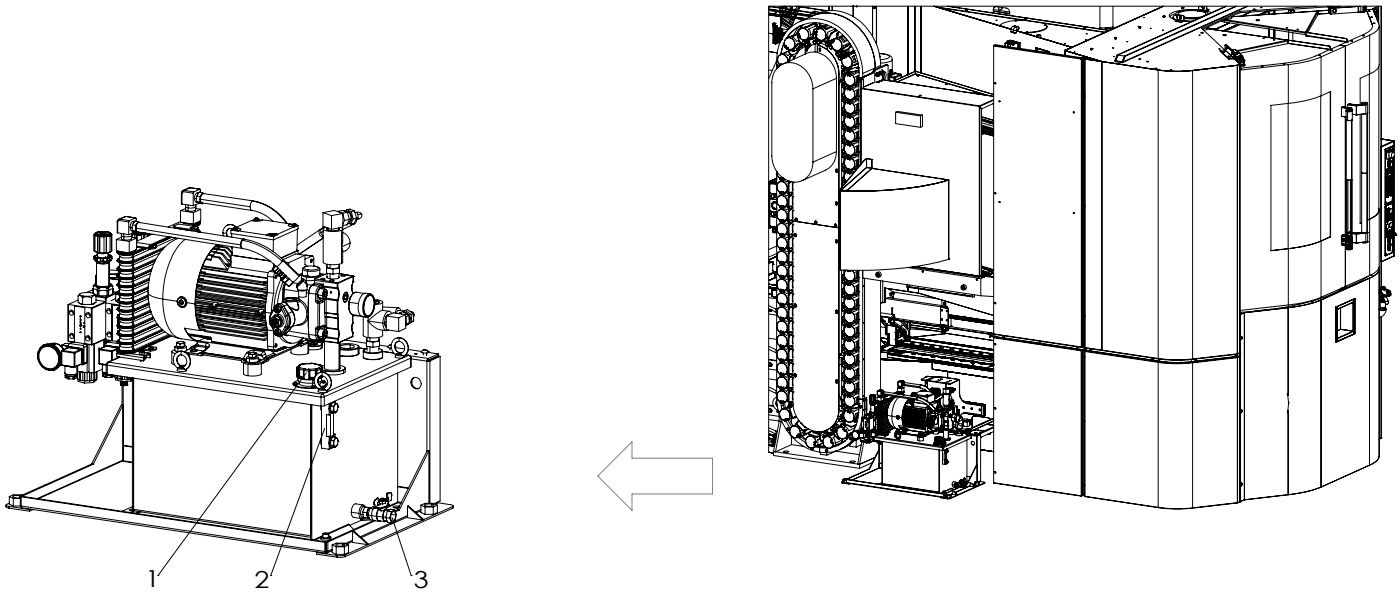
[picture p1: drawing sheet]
<svg xmlns="http://www.w3.org/2000/svg" width="296mm" height="126mm" viewBox="0 0 296 126" stroke-linecap="round" stroke-linejoin="round" font-family="sans-serif">
<defs><g id="words">
<g font-size="4.9">
<text x="30.7" y="123.7">1</text>
<text x="53.8" y="124.1">2</text>
<text x="87.4" y="124.1">3</text>
</g>
</g></defs>
<g fill="none" stroke="#000" stroke-width=".21">
<path d="M162.3 2l9.2 1.4a9.2 9.2 0 0 1 10.9 3.7 12.1 12.1 0 0 1 2.4 7.2M162.3 3.1l2.6 .4M162.3 3l7.5 1.1-7.5-1.1M162.3 2.8l7.9 1.2-7.9-1.2M162.3 10.9l1.9 .3M162.3 7l1 .1M162.3 3.1l2.5 .4M162.3 14.8l.8 .1M162.3 1.3l10.3 1.6M162.3 2.8l7.8 1.2M162.3 1.9l9.4 1.4M162.3 2.2l8.8 1.3"/>
<path d="M162.3 1.9l9.2 1.4M162.5 1.3l10.2 1.5M163 1.3l-.7 .3M163.3 4.9h.4M163.3 4.9l.1 .1M163.3 4.9h.1M163.3 5.4h.1M163.3 5.4l.1 .1M163.3 5.4l-.1 3.7h.2M163.3 4.9v.5M163.3 4.9h.4zM163.3 5h.4"/>
<path d="M163.4 5.5v3.6M163.4 5.5h.1M163.4 9.1h.1M163.4 5h.2M163.4 5l.1 .1M163.5 5.5h.1M163.5 5.5v3.7M163.5 5.1v.4M163.5 5.5l.3 .1M163.5 9.2h.3M163.6 5l-.1 .1M163.6 5h.1"/>
<path d="M163.7 5.4l-.3 .1M163.7 5.6l-.2 .1 .2-.1-.1 .3-.1-.1 .2-.1M163.7 8.9h-.2h.2l-.1 .3-.1-.2 .2-.1M163.7 4.9h.1M163.7 4.9l-.1 .1M163.7 5.4l-.2 .1M163.7 4.9v.1M163.7 5.4h.1M163.7 5.4h.5M163.7 5v.4M163.8 5.6h.1M163.8 9.2h.1"/>
<path d="M163.8 2.4l.1 .2-.1-.2M163.8 5.6v3.6M163.9 2.4v.1M163.9 5.6l-.1 3.6M163.9 9.2h.1M163.9 9.2h-.1M163.9 5.5h.1M163.9 5.5v.1M163.9 5.5v3.7M164 6.1h.1M164 7.4h.1M164 6.6h.1"/>
<path d="M164 6.8h.1M164 7.9h.1M164 8h.1M164 8.5h.1M164 8.6h.1M164 6v.3M164 6.3l.6 .1M164 6v.1M164 7.3v.2M164 7.5l1.1 .2M164 7.3v.1M164 6.6v.3"/>
<path d="M164 6.9l.6 .1M164 6.6v.2M164 7.9v.2M164 8.1l.1 .1M164 7.9v.1M164 8.5v.3M164 8.8h.1M164 8.5v.1M164 14.5v-1.7a8.4 8.4 0 0 1 6.6-8.8 10.2 10.2 0 0 1 10.5 6.7l.8 2.2 .3 2.6M164 6h.1M164 6.3h.1M164 7.2v.1"/>
<path d="M164 7.5h.1M164 6.9h.1M164 8.2h.1M164 6l.5 .1M164 6.3l.5 .1M164 7.3l.9 .1M164 7.5l.9 .2M164 6.6l.5 .1M164 6.9l.5 .1M164 7.9h.5M164 8.1l.5 .1M164 8.5l.5 .1"/>
<path d="M164 8.8h.5M164 13.6l.1 .7M164 12.7l-1.7 3.9M164.1 5.9h.1M164.1 7.1h.1M164.1 6.5h.1M164.1 7.8h.1M164.1 8.4h.1M164.1 8.4l-.1 .4M164.1 7.1l-.1 .4M164.1 7.8l-.1 .1v.3M164.1 5.9l-.1 .4"/>
<path d="M164.1 6.5l-.1 .2v.2M164.1 6.5l-.1 .4M164.1 7.1l-.1 .2v.2M164.1 8.4l-.1 .1v.3M164.1 8.3l-.1 .2M164.1 8.2l.5 .1M164.1 8.3l.5 .1M164.1 8.8l.5 .1M164.2 9.1h.1M164.2 9.1l-.2 .1M164.2 8.2v.1M164.2 8.8v.3"/>
<path d="M164.2 5.4v.5M164.2 6.4v.1M164.2 7v.1M164.2 7.6v.1M164.2 14v.1M164.2 5.4l-.2 .1M164.2 14.1l.1 .1M164.3 14.1v.1M164.3 14v.1M164.3 14h-.1M164.3 14h.1M164.3 14.1h-.1"/>
<path d="M164.3 14.2h.1M164.3 13.8l.3 .1M164.3 14l.1 .1M164.5 14.1l-.3-.2-.1 .1 .1 .2M164.5 14a.19 .19 0 0 0-.3-.1 .2 .2 0 0 0 0 .4M164.5 6.1v.1M164.5 6.4h.1M164.5 6.7v.1M164.5 7h.1M164.5 7.9v.2M164.5 8.2l.1 .1M164.5 8.6v.1"/>
<path d="M164.5 8.8l.1 .1M164.5 6.2l.1 .2M164.5 6.2v.2M164.5 6.1h.1M164.5 6.3v.1M164.5 6.8l.1 .2M164.5 6.8v.2M164.5 7h.4M164.5 8.6h.1M164.5 8.8h.1M164.5 8.1l.1 .2M164.5 8.1v.1"/>
<path d="M164.5 8.7l.1 .2M164.5 8.7v.1M164.5 6.1l.3 .1M164.5 6.3l.3 .1M164.5 6.1v.2M164.5 6.7v.3M164.5 7.9l.1 .4M164.5 8.6v.2M164.5 6.7l.3 .1M164.5 6.9l.3 .1M164.5 7.9l.3 .1M164.5 8.2l.3 .1"/>
<path d="M164.5 8.6h.3M164.5 8.8h.3M164.5 8.8l.3 .1h-.2M164.6 6.4h.1M164.6 6l-.1 .2M164.6 6l-.1 .1M164.6 7h.1M164.6 6.6l-.1 .2M164.6 6.6l-.1 .1M164.6 8.3h.1M164.6 7.9l-.1 .2M164.6 7.9h-.1"/>
<path d="M164.6 8.9h.1M164.6 8.5l-.1 .2M164.6 8.5l-.1 .1M164.6 5.9v.1M164.6 5.9h-.4l-.2 .1M164.6 6.6h.1M164.6 6.6l-.5-.1-.1 .1M164.6 8.4h.1M164.6 7.8h.1M164.6 7.8l-.5-.1-.1 .2M164.6 7.8v.1M164.6 8.4v.1"/>
<path d="M164.6 13.9l-.4-.1 .4 .2M164.6 7.8l-.1 .1M164.6 7.8l.3 .1M164.6 8.3h.3M164.6 8.4l-.1 .2M164.6 8.4l.3 .1M164.6 6h.1M164.6 6h.3M164.6 6.4l.3 .1M164.6 6.6h.3M164.6 7l.3 .1M164.7 3.4h.2"/>
<path d="M164.7 1.3v2.1M164.8 13.6l-.1 .2M164.8 13.6h.1M164.8 13.6v.2M164.8 6.3l.1 .1M164.8 6.2v.1M164.8 6.3v.1M164.8 6.4h.1M164.8 6.9l.1 .1M164.8 6.8v.1M164.8 6.9v.1M164.8 8.1l.1 .2"/>
<path d="M164.8 8v.1M164.8 8.1v.1M164.8 8.3h.1M164.8 8.6h.1M164.8 3.4l.1 .1M164.8 3.5v2.5M164.8 6.4v.2M164.8 6.8h.1M164.8 7v.2M164.8 7.7v.1M164.8 8h.1M164.8 8.2v.3"/>
<path d="M164.8 13.6l.1 .1M164.9 6.1l-.1 .2M164.9 6.4h.1M164.9 6.1l-.1 .1M164.9 6.4v.1M164.9 6.7l-.1 .2M164.9 7l.2 .1M164.9 6.7l-.1 .1M164.9 7v.1M164.9 7.9l-.1 .2M164.9 7.9l-.1 .1M164.9 7.9h.1"/>
<path d="M164.9 8.3h.1M164.9 8.5l-.1 .1M164.9 8.5h.1M164.9 3.4h.1M164.9 6.4l.2 .1M164.9 4.2l2.1 1.5M164.9 3.7l2.3 1.8M164.9 3.7l1.2 .9M164.9 4.7l1.9 1M164.9 5.2l1.7 .9M164.9 4.8l2 1.1M164.9 4.6l1.2 .7"/>
<path d="M164.9 7.5l.1 .2M164.9 7.4v.1M164.9 7.5v.2M164.9 7.7h.1M164.9 6v.1M164.9 6h.1M164.9 6.6v.1M164.9 6.6h.1M164.9 7.1h.1M164.9 4.2l.6 .4M164.9 1.3v2.2M164.9 3.7v2.3"/>
<path d="M164.9 6.4v.2M164.9 7.1h.2M164.9 7.7v.2M164.9 8.3v.2M164.9 3.5l1.4-.6-1.5 .6M164.9 3.7l1.8-.8v1M165 6l-.1 .1M165 7.4h.1M165 7.6v.1M165 6.6l-.1 .1M165 7.9h-.1M165 13.5v.1"/>
<path d="M165 6l.2 .1M165 6.6l.2 .1M165 7.9h.2M165 7.4h.3M165 7.4l.3 .1M165 7.6l.3 .1M165 7.4v.2M165 7.7h.3M165 7.7h.1M165 13.5l-.2 .1M165 7.3l-.1 .2M165 7.3l-.1 .1"/>
<path d="M165 13.6l.1 .1M165 13.6h-.2M165.1 7.2l-1-.1-.1 .2M165.1 7.2l-.1 .1M165.1 7.2v.1M165.1 7.3h.1M165.1 7.3l-.1 .1M165.1 7.3h.3M165.1 7.7h.2M165.1 7.3h-.1M165.1 7.7h.1M165.1 7.1h.1"/>
<path d="M165.1 3.6l2.2 1.7M165.1 6.2l.2-.1-.1 .3zM165.1 6.4h.1M165.1 7h.1M165.2 6.1l-.2 .1 .1 .3M165.2 6.7l-.2 .2 .1 .2M165.2 7.9l-.1 .4h-.2M165.2 6.1h.1M165.2 6.1l-.1 .4M165.2 6.1v.1M165.2 6.2v.2zM165.2 6.2v.2"/>
<path d="M165.2 6.7v.4zM165.2 6.7l-.1 .4M165.2 6.7v.3zM165.2 6.8h.1M165.2 6.8v.2zM165.2 6.8v.2M165.2 7.9h.1M165.2 7.9l-.1 .3M165.2 7.9l-.1 .4M165.2 8l-.1 .2 .1-.2M165.2 8h.1M165.2 6.7h.1"/>
<path d="M165.2 6.4h.1M165.2 7h.1M165.2 6.1v.3zM165.3 3h.1zM165.3 2.7l.1 .1M165.3 2.8h.1M165.3 1.3v1.9l-.4 .2M165.3 6.1h.1M165.3 6.1l1.1 .2M165.3 2.3l.6 .1M165.3 7.6v.1M165.3 7.4v.1"/>
<path d="M165.3 7.5v.1M165.3 7.7h.1M165.3 7.4v.2M165.3 7.4h.1M165.3 1.6l.1 .1M165.4 7.3l-.1 .1M165.4 2.8v.3h-.1M165.4 2.9v.1M165.4 2.8h-.1M165.4 7.3h.1M165.4 1.3l.1 .2h-.2M165.4 7.3l.2 .1-.1 .1"/>
<path d="M165.5 3.4l2 1.4M165.5 7.4h.1M165.6 1.3l-.2 .3M165.7 8.9l-.4 .9-.4 1.7M165.7 9l-.8 2.5M165.7 1.3v.3M165.7 1.6l-.3 .1M165.7 7.2l-.3 .1M165.7 10l.4 .3M165.8 1.5l-.1 .1M165.8 1.3v.2M165.8 1.5l-.4 .2"/>
<path d="M165.8 3.3l1.8 1.2M165.9 2.4l.1-.1zM165.9 9.7l-.2 .3M165.9 9.7h.1M165.9 6.9l-.8 .4M165.9 9.7h.2M165.9 2.4h.1M165.9 9.9v.1M165.9 9.7v.1M165.9 2.4l.9 .1M165.9 9.8v.1M165.9 10l.2 .1"/>
<path d="M166 1.3l-.1 1.1M166 1.4v.5M166.1 10.3h.1M166.1 9.8v.1M166.1 9.8l-.2 .1M166.1 8.1a7.3 7.3 0 0 1 10.7-1.7 11.3 11.3 0 0 1 4.6 9v1.5l.4 .1-.4-.1M166.1 9.7v.1M166.1 9.9l.2 .1M166.1 9.7l-.2 .1M166.1 9.9l-.2 .1M166.1 6.6l-1 .5v-.3l.1-.1M166.2 2.5h.2z"/>
<path d="M166.2 10.1h.1M166.2 10.1h-.1M166.3 10.1h.1M166.3 10l-.2 .1M166.3 10.1l-.2 .2M166.3 10.2a1.08 1.08 0 0 0 1.5-.3 1.08 1.08 0 0 0-.3-1.5 1.07 1.07 0 0 0-1.5-.2 1.07 1.07 0 0 0-.2 1.5 1.14 1.14 0 0 1 .5-1.7 1.14 1.14 0 0 1 1.5 1 1.04 1.04 0 0 1-.2 1.2 1.04 1.04 0 0 1-1.3 .1M166.3 2.8l-1.4 .6M166.3 10.3h-.1M166.3 10.2v.1M166.4 10.1l-.2 .2M166.4 13a1.16 1.16 0 0 0-.6-1.3 1.16 1.16 0 0 0-1.5 .4v.9l.5 .7M166.4 10h-.1"/>
<path d="M166.4 10l.1 .1M166.4 10l-.2 .1M166.5 13a1.21 1.21 0 0 0-.7-1.4 1.21 1.21 0 0 0-1.5 .5v.9l.5 .7M166.5 10.1l-.2 .1M166.5 10.1h-.1M166.6 11.1l.3 .4M166.6 10.9v.2M166.6 10.9l.3 .5M166.7 1.3l-.7 .3M166.7 10.7l-1.9 .8M166.7 4.3v.6M166.7 12.1l.2 .1"/>
<path d="M166.7 12.1l-.1 .8M166.8 2.4h.1l-.2 .1M166.8 4.9l.5 .3M166.8 1.3l.2 .9h-.4l-.3 .2M166.8 10.4v.3M166.9 10.6l-.2 .1M166.9 3.9l.6 .1M166.9 11.9l-.2 .2M166.9 10.6l-1.6 .7h.6l.5 .4 .5-.2M166.9 10.6h.1M166.9 10.6l.1 .1M166.9 2.8v1.2"/>
<path d="M166.9 4.4v.5M166.9 11.9h.1M166.9 1.3l.5 .5M166.9 12.2l-.1 .6M166.9 11.4h.1M166.9 11.5l.1 .1M166.9 11.4v.1M166.9 1.9l.5 .1M166.9 1.8l.5 .1M167 11.9l-.1 .3M167 11.6l.3 .1M167 11.4l.5 .1"/>
<path d="M167 11.4v.2M167.1 2.2h-.2l-.4 .3M167.1 10.4v.2M167.2 10.4v.2M167.3 11.7l.1 .1M167.3 11.7l-.4 .2M167.3 4.7l-.1 .5M167.3 1.3l.1 .9M167.3 4v.3M167.3 10.7l.1 .2M167.3 10.4l.1 .1M167.3 10.4h.1"/>
<path d="M167.3 10.7l.2 .1M167.4 2.2l-.5 .3M167.4 2.6a1.14 1.14 0 0 0 .1 1.4M167.4 10.5l-.8 .4M167.4 11.8l-.4 .1M167.4 10.5h.1M167.4 10.5l-.4 .2M167.5 10.8l-.1 .1 .5-.2-.2 .1M167.5 10.3v.1M167.5 11.5l-.1 .3M167.5 4l.2 .2M167.5 10.4h.1"/>
<path d="M167.5 10.4l-.1 .1M167.6 12.2h.1M167.6 12.2l-.1 .3M167.7 11.9l-.1 .3M167.7 10.2l-.4 .2M167.7 11.9l.1 .1M167.7 10.8h.1M167.7 10.2h.1M167.7 12.2v.3M167.8 12l-.1 .2M167.8 2.9l-.1 .1M167.9 2.3l.6 .2"/>
<path d="M167.9 11.9l-.1 .1M167.9 1.3l6.6 1M168 11.8l-.3 .1M168 3.3h-.2M168.2 10.6h.6M168.3 1.3v.1a2.8 2.8 0 0 1-2.1 1.3M168.3 7.1h.3zM168.3 7.1l-2 .9M168.3 7.1h.1M168.3 11.2l-.8 .3M168.3 10.2l.1 .2M168.3 10.6h.5h-.5"/>
<path d="M168.3 10.2l.1 .1M168.3 9.4l.1 .1M168.3 9.4l-1 1.3M168.4 7.3l-1.1 .5 .4 .2 .5 .7 .5-.2M168.4 7.3l.2 .5M168.4 10.3v.1M168.4 9.3l-.2 .2M168.4 7.3h.1M168.4 9.5l-.9 1.3M168.4 1.3l6.4 1M168.5 10.9l-.2 .3M168.5 7.8h.1"/>
<path d="M168.5 7.8l.2 .9M168.5 10.9l-.2 .4M168.5 10.9h-.1M168.5 9.2l-.2 .2M168.5 7.7v.1M168.5 9.2l.2 .2M168.6 10.4l.1 .2h-.3M168.6 7.8l.1 .1M168.6 7.2a1.12 1.12 0 0 1 1-1.3 1.12 1.12 0 0 1 1.2 1.2 1.05 1.05 0 0 1-.6 1.3 1.05 1.05 0 0 1-1.4-.6 1.06 1.06 0 0 0 1.6 .5 1.06 1.06 0 0 0 .2-1.6 1.02 1.02 0 0 0-1.2-.7 1.02 1.02 0 0 0-.8 1.2M168.6 7l-.2 .1M168.6 7.2l-.2 .1M168.6 7.2h.1"/>
<path d="M168.6 1.3a1.99 1.99 0 0 1-1.6 1.5l-.6 .2M168.6 10.9h-.2l-.1 .4M168.6 7.4l.1 .2M168.7 10.3l.1 .1M168.7 9.4l-.3 .1M168.7 10.8l-.3 .1M168.7 10.3l-.3 .1M168.7 7.9l.1 .6M168.7 8.7l.1 .1M168.7 7.3h.1M168.7 7.3l-.1 .1M168.7 7.6v.1"/>
<path d="M168.7 10.4h.1M168.7 7.3h-.3M168.7 7.7h.1M168.7 1.3l.1 .6M168.7 5.6l-1.1 1.8M168.7 10.6h-.4M168.7 10.4l.2 .2M168.7 7.2v.1M168.7 7.2l-.3 .1M168.8 10.1l-.2 .2zM168.8 10.4l.1 .1-.1 .2M168.8 8.8l.1 .2"/>
<path d="M168.8 10.4l-1.1 .4M168.8 8.5l.1 .2M168.8 7.3v.3M168.8 10.6h.1M168.8 8.5l-.1 .2M168.8 7.3l-.2 .1M168.8 4.6l3.8-1.7a9.2 9.2 0 0 1 11 3.8 12.2 12.2 0 0 1 2.4 7.1M168.8 7.6h.1M168.8 7.7h.1M168.8 7.6h-.1M168.9 7.2l-.1 .1M168.9 7.7h.1"/>
<path d="M168.9 7.7v.1M168.9 8.7l.3 .3M168.9 8.7l-.1 .1M168.9 7.1v.1M168.9 7.1l-.3 .1M168.9 7.6h.1M168.9 7.1l-.2 .1M168.9 7.2l-.2 .1M168.9 7.7l-.3 .1M168.9 7.6l-.2 .1M168.9 9.8h.1l-.1 .2zM168.9 7.8l-.2 .1"/>
<path d="M168.9 9l.2 .2M168.9 9l-.4 .2M169 9.4l.1 .1M169 9.4l-.7 .8M169 7.6v.1M169 7.6l-.2 .1M169 1.3l-1.9 4.3M169 7.7l-.1 .1M169 7.7h-.1M169.1 9.5l-.7 .8M169.1 9.2l-.4 .2M169.2 9.2l-.2 .2"/>
<path d="M169.2 9.2l.1 .2M169.2 9l-.1 .2M169.2 5.4l-1.4 .8-.9 .8-.7 1M169.2 9.5h.1l-.2 .1zM169.3 9.4l-.2 .1M169.5 8.6l.1 .1M169.5 8.6h.1M169.5 9.6h.3l.2 .2a.29 .29 0 0 0-.5-.2 .29 .29 0 0 0 0 .5M169.5 9.2l.1 .1M169.5 9.2l-.2 .2M169.5 9.2l-.8 1.1M169.6 8.6v.1"/>
<path d="M169.6 5.2l-.8 1-.6 1M169.6 9.3l.1 .1M169.6 9.3l-.8 1.1M169.7 5.2l-1.5 1.9M169.7 8.5h.1M169.7 8.5l-.2 .1M169.9 9.8a.26 .26 0 0 0-.4-.2 .26 .26 0 0 0 0 .5M169.9 8.5l-.3 .1M170.1 9.8l-.9 .5-.7 .6-.8 1.5M170.1 9.8a.36 .36 0 0 0-.6-.3 .36 .36 0 0 0 0 .6M170.1 8.9v.1M170.1 8.9l-.4 .4"/>
<path d="M170.1 9.8v1.6M170.1 9.4l-.6 .1M170.1 11.2l.1 .1M170.1 9.2l-.3 .2-.3-.3-.3 .1M170.1 9l-.1 .2 .1-.1M170.1 5.8l.6-.2zM170.1 9l.1 .1M170.2 8.6l-1 .4M170.2 9h.1M170.2 9.1a.33 .33 0 0 1 .4 .1 .33 .33 0 0 1 0 .5M170.3 8.8l-.2 .1M170.3 9.7l-.2 .4"/>
<path d="M170.3 8.8h.1M170.3 8.8l.2 .1M170.4 9.7l-.1 .1M170.4 8.9v.1M170.4 8.9l-.2 .1M170.5 8.5h.1M170.5 9.7h.1M170.5 10l-.4 .5M170.6 8.9a.38 .38 0 0 1 .4 .2 .38 .38 0 0 1-.1 .5l-.3 .1M170.6 8.9l-.4 .1M170.6 9.7l-.1 .3M170.6 9.9l-.1 .1"/>
<path d="M170.6 9.9l-.5 .7M170.6 8.4v.1M170.7 9.8h.1M170.7 9.8l-.1 .2M170.7 9.7l-.1 .2M170.7 8.5l-.2 .3M170.7 8.7l-.2 .2M170.8 9.6l-.1 .1M170.8 5.4h.1M170.8 5.4l-.7 .3M170.8 8.9l.3 .2-.1 .3M170.8 8.4v.1"/>
<path d="M170.8 8.6l-.1 .1M170.8 8.5l.1 .1M170.8 8.6h.1M170.9 8h.1M170.9 9.6l-.2 .1M170.9 8.6l-.2 .1M171 3.6a8.6 8.6 0 0 1 10 1.9 12.5 12.5 0 0 1 3.8 8.8M171 9.6l-.3 .2M171 5.4l-.8 .4h-.3l-.7 .2M171 5.4h.1M171 9.7l-.9 1.2M171 8.1l-.7 .2"/>
<path d="M171 8.1l.1 .2M171 5.4l-1 .4M171.1 9.6l-.4 .3M171.1 9.6h.1M171.1 9.6l-.3 .2M171.1 8l.2-.1zM171.1 5.3h.1M171.1 8.3l-1.5 .4M171.1 9.7l-1 1.3 .3-.2 .1-.3M171.1 9.6l-.1 .1M171.1 9.7h-.1M171.2 9.6l-.1 .1"/>
<path d="M171.3 8l-.3 .1M171.3 8l.1 .2M171.4 8.2l-.3 .1M171.4 9.5l-.2 .1M171.5 7.8h.2zM171.6 8.2l-1 .3M171.6 8.1v.1M171.6 7.4v.2M171.7 7.7h.1M171.6 7.6l-1.4 .8M171.6 7.6l.1 .3M171.7 18.7a5.2 5.2 0 0 0-5.8-5.4 4 4 0 0 0-2.9 4.1v15.5a5.3 5.3 0 0 0 5.4 5.5 4 4 0 0 0 3.3-4.2"/>
<path d="M171.7 18.7v15.5M171.7 7.9l-.4 .1M171.7 7.9l.1 .1M171.8 7.3v.2M171.8 8l-.4 .2M171.8 7.3l-.2 .1M171.8 7.5l.1 .5M171.8 6.3l-.2 1.1M171.8 7.5l-.2 .1M171.8 5.1l.6 .3M171.8 5.1h.1M171.8 5.1l-.7 .3"/>
<path d="M171.8 8l.1 .1M171.9 8.1l-.3 .1M171.9 6.2l-.1 .1M171.9 5.1h-.1M171.9 5.1h.1M171.9 8.5l.5-.1 .2 .2M171.9 8.6h.1M171.9 8.6a.32 .32 0 0 1 .4 .2 .32 .32 0 0 1-.2 .4M171.9 4.9l-1.1 .5M171.9 2.4l-.4 .5-.1 .5M171.9 4.9h.2zM171.9 6.3l-.1 1"/>
<path d="M171.9 6.3h-.1M171.9 8h-.1M172 6.2l-.1 .1M172 6.2h-.1M172 5h.1M172 7.2l.4 .2M172 7.2l.3 .1M172 4.9l-.9 .4M172.1 4.8l-.1 .2M172.1 6.8l-.1 .4M172.1 2.4l.3 .6M172.1 6.8l.3 .1"/>
<path d="M172.1 8.1h-.2M172.1 7.9l.2 .3M172.1 6.7v.1M172.1 9.3v1.7M172.1 8.1l.1 .2M172.1 8.1l-1.3 .4M172.1 6.7l.4 .1M172.2 4.8l-.1 .1M172.2 7h.1M172.2 7.2h.1M172.2 7.2l.1 .1M172.2 7v.2"/>
<path d="M172.2 5.2l.1 .2M172.2 5.2l.2 .2M172.3 5.1l.2 .2-.1 .3a.29 .29 0 0 0 .1-.3 .29 .29 0 0 0-.3-.2v.2M172.3 8.2l-.1 .1M172.3 8.2h.2l-.3 .1M172.3 5.2h-.1M172.3 6.6a1.18 1.18 0 0 1 1.5-.5 1.18 1.18 0 0 1 .7 1.5 1.1 1.1 0 0 1-1.2 .9 1.1 1.1 0 0 1-1-1l-.1-.2M172.3 6.6a1.16 1.16 0 0 1 1.5-.4 1.16 1.16 0 0 1 .6 1.4 1.07 1.07 0 0 1-1.1 .9 1.07 1.07 0 0 1-1-1l-.1-.1M172.3 6.6h.1M172.3 7.3h.1M172.3 7.3l.1 .1M172.3 5.2l.1 .1"/>
<path d="M172.3 5.2h.1M172.3 6.6l-.2 .1M172.3 6.6l.3 .1M172.4 5.4l-1.6 .7 .3 .5 .1 .8 .4-.2M172.4 5.4h.1M172.4 5.2h.1M172.4 5.3h.1M172.4 5.2v.1M172.4 5.4l.1 .5M172.4 5.2h-.2M172.4 5.2h-.1M172.4 5.4v.1"/>
<path d="M172.4 7.1h.1M172.4 6.9h.1M172.4 6.9l-.2 .1M172.4 6.9v.2M172.4 7.8l-.5 .2M172.4 7.1l.1 .1M172.4 7.1l-.2 .1M172.4 4.8l-1.3 .5M172.4 5.3v.2M172.4 5.5h.1M172.4 7.9h-.2M172.5 8.1v.2"/>
<path d="M172.5 6.8l-.1 .1M172.5 5.5h-.1M172.5 5.4v.1M172.5 8.4l.2 .2M172.5 7.2l-.1 .2M172.5 7.2l-.2 .1M172.5 4.8l-.6 .3M172.5 8.3l1.6 .5M172.6 8l-.1 .1 .1 .1M172.6 6.8l-.2 .1M172.6 8.2h.1M172.6 8.2l-.1 .1"/>
<path d="M172.6 6.7v.1M172.6 6.7l-.1 .1M172.6 9l-.4 .2M172.6 9.1v1.9M172.7 11.1l-1.2-.1-1 .2-5.2 2.3M172.7 11.1a5.7 5.7 0 0 1 4 5.4M172.7 9.5a6.2 6.2 0 0 1 4.5 6.1M172.7 9.5v1.6M172.7 9.1l-1.7 .5M172.7 8.6a.32 .32 0 0 1 .5 .2 .32 .32 0 0 1-.2 .4M172.7 2.5l.2 .2M172.7 9.2v.3"/>
<path d="M172.8 8.4l.1 .1M172.8 5.6h.1M172.9 5.6l-.1 .2M172.9 5.6h.3M172.9 5.6h-.1M173 8.5l-.2 .1M173 2.7a1.24 1.24 0 0 0-1.4-.2 1.24 1.24 0 0 0-.7 1.1M173 10.2h.3v.6h-.2l-.1-.2M173 4.9l.1 .3zM173 10.2v.4M173 10.2h.1M173 10.6h.1"/>
<path d="M173.1 10.6l.2 .2M173.1 10.2v.4M173.1 5.5l-.2 .1M173.1 10.1v.1M173.2 5.6l-1.3 .6M173.2 5.6h.1M173.3 4.9v.5l-.4 .2M173.3 5.3l.8 .1M173.3 9.1h.1M173.3 5.6l.2 .1M173.3 5.6h-.1M173.3 9.1l1 .4"/>
<path d="M173.3 5.6l-1.3 .6M173.5 5.7v.1M173.5 5.7h.2M173.5 8.6l.1 .3M173.6 8.9l-.5 .3M173.6 8.7v.2M173.7 5.7l-.4 .2h.5l.6 .3 .4-.1M173.7 5.7h.1M173.7 8.5l.5 .1M173.7 5.7l1.1 .4M173.7 5.7l1.1 .3M174.1 5.4l-.1 .1"/>
<path d="M174.1 5.4v.1M174.1 8.8l.3 .1M174.1 5.5l.5-.2-1.8 .8M174.1 5.5h.1M174.2 8.6l.2 .1M174.2 8.6l-.1 .2M174.2 5.5l-.5 .2M174.2 5.5l1 .4M174.4 8.7v.2M174.5 9.2a.32 .32 0 0 1 .4 .1 .32 .32 0 0 1-.1 .4M174.5 9.1l.3-.1a.39 .39 0 0 1 .5 .2 .39 .39 0 0 1-.2 .5l-.3 .1M174.5 5.2l-.4 .2"/>
<path d="M174.6 8.1l.2 .1h-.2M174.7 9.8v.7M174.8 9.7v.1M174.8 9.8v.8M174.8 8.6l-.4 .3M174.8 8.6l.2 .1M174.8 8.5l-.4 .2M174.8 8.5v.1M174.8 6v.1M174.9 8.2l-.1 .3M174.9 8.2l.1 .1M174.9 8v.2"/>
<path d="M174.9 8l.2 .1M175 8l-1.1 .5M175 1.3v1M175 8.7h.1M175 8.7l.2 .1M175 8.3v.4M175.1 9.7h.1M175.1 9l.3 .2-.1 .2M175.1 8.1l-.1 .2M175.1 1.3v.9M175.1 8.6v.1M175.1 8.7h-.1"/>
<path d="M175.1 8.7l.2 .1M175.2 8.7l.4 .3M175.2 8.8l.3 .2v.4M175.2 5.9h.1M175.3 8.8l.3 .2M175.3 8.8h-.1M175.3 9.6h.1a.36 .36 0 0 0-.2 .6 .36 .36 0 0 0 .6-.2M175.4 9.7h.1M175.4 9.7h-.1M175.5 9.7a.3 .3 0 0 0-.3 .4 .3 .3 0 0 0 .5 .1M175.5 9.7l.3 .4M175.5 9.7a.28 .28 0 0 0-.3 .4 .28 .28 0 0 0 .4 .1"/>
<path d="M175.5 9.4v.2M175.5 9.4v.3M175.5 8.8h-.1M175.5 8.8l.2 .2M175.5 8.7v.1M175.5 8.8h.1M175.5 7l-.6 1M175.5 7h.2M175.5 9.6h.1M175.5 9.6v.1M175.6 8.5h.1M175.6 6.9l-.1 .1"/>
<path d="M175.6 6.9l.1 .1M175.6 8.4l.1 .1M175.6 8.6l-.3 .1M175.6 8.5l-.2 .1M175.6 8.4v.1M175.6 5.7l-.8 .3M175.7 9.9l-.1 .3M175.7 10.2l-.1 .1M175.7 7l-.6 1.1M175.7 10v.2M175.7 8.8v.2M175.7 7h.1"/>
<path d="M175.7 9h.1M175.7 1.3v.9M175.8 8.4l-.3 .4M175.8 8.4l.2 .3M175.8 8.6h.1M175.8 8.6l-.1 .2M175.8 8.3h.1M175.8 10.2l.9 .9M175.8 8.6l.2 .1M175.9 8.4h-.1M175.9 8.7v.2M175.9 8.7l-.2 .1"/>
<path d="M175.9 8.4l.2 .2M175.9 8.9h.1M175.9 10.2l-.3 .1M175.9 8.9l-.2 .1M175.9 8.6v.1M176 8.7h.1M176 8.3a1.27 1.27 0 0 1 1.7 .7 1.27 1.27 0 0 1-.8 1.7 1.38 1.38 0 0 1-1.3-1.8M176 8.3a1.24 1.24 0 0 1 1.7 .8 1.24 1.24 0 0 1-.9 1.6 1.39 1.39 0 0 1-1.2-1.8M176 8.3l-.1 .1M176 8.3h.1M176 8.3l.2 .2M176.1 8.6l-.1 .1"/>
<path d="M176.2 8.6h.1M176.2 8.6l-.2 .1M176.2 10.4l.5 .6M176.2 8.5v.1M176.2 8.5l-.1 .1M176.3 6.1l-1.5 .7v.6l-.2 .6 .5-.2M176.3 6.1v.5zM176.5 6.2l-.1 .3M176.6 10.6l.2 .3M176.7 16.5v15.5M176.7 16.5l-5 2.2M176.7 11h.1a.35 .35 0 0 0-.3 .5 .35 .35 0 0 0 .5 .2 .35 .35 0 0 0-.1-.6"/>
<path d="M176.7 11l.2 .1M176.7 11.1h.1M176.7 11.1l.4 .2-.1 .4M176.8 7.1l.1-.1a.3 .3 0 0 1 0 .3 .3 .3 0 0 1-.2 .2zM176.8 6.4l-1.2 .5M176.8 10.9h.2M176.8 11.8v.2h.3M176.8 10.9l-.1 .1M176.8 7.4h.1M176.9 7.1l-.2 .2 .1 .1M176.9 7.1h.1M176.9 7.1l-.2 .2 .1 .2"/>
<path d="M176.9 7l-.3 .3 .1 .3M176.9 7h.1M176.9 6.5l-1.2 .5M176.9 7.1v.2l-.1 .1zM177 11.7h-.1M177 10.9l-.1 .2M177.2 6.6l-.5 1.3-1.7 .8M177.2 15.6v70.7M177.2 15.6h.1M177.2 12h.2l.2 .2M177.2 10.9l.3 .5-.5 .4M177.2 11.9l.4-.1 .4 .2"/>
<path d="M177.3 10.9l.2 .3v.2M177.3 10.9l-.4 .2M177.3 10.9l.2 .1M177.4 11.6l.1 .2M177.4 12.6a.29 .29 0 0 1-.3-.2 .29 .29 0 0 1 .1-.4 .29 .29 0 0 1 .4 .2 .31 .31 0 0 0-.4-.2 .31 .31 0 0 0-.2 .5 .31 .31 0 0 0 .4 .1M177.4 10.8l-.4 .1M177.4 10.8l-.1 .1M177.5 12.4l.3 .6M177.6 12.5l-.2 .1M177.6 12.4l-.2 .2M177.6 12.5l-.1 .1M177.6 16.9l-.4 1"/>
<path d="M177.6 16.9l.5-.1 .2 .2M177.6 12.6h-.1M177.6 12.2l-.1 .2M177.6 16.9h.2M177.6 12.6l.2 .5M177.6 12.1a.36 .36 0 0 0-.4-.1 .36 .36 0 0 0-.2 .5 .36 .36 0 0 0 .5 .1M177.6 7.8l-.4 .2 .5 .3 .4 .7 .4-.2M177.6 7.8h.1M177.6 10.6l-.2 .2M177.6 10.6l.2 .1M177.6 7.8l.9 1M177.7 11v.5l-.4 .1"/>
<path d="M177.7 12.4l.1 .2M177.7 12.4h-.2M177.8 14.9l-.2 1.5-.3 1.3M177.8 12.1l-.1 .3M177.8 10.5l-.2 .1M177.8 16.9v22.7M177.8 14.9h.1M177.8 12.1l-.2 .1M177.8 10.7l-.3 .3M177.8 10.5l.1 .1M177.8 11.8l.2 .1M177.8 11.3l.2 .3"/>
<path d="M177.8 16.9h.1M177.9 13.9h.1M177.9 11.2l-.1-.3v.5l-.3 .2M177.9 11.2l.2 .4M177.9 13.9h.2M177.9 10.6l-.1 .1M177.9 11.2h-.1M177.9 17.9a.32 .32 0 0 1 .4 .1 .32 .32 0 0 1-.1 .4M177.9 19.8l.4 .1M177.9 14.9a.33 .33 0 0 1 .4 .2 .33 .33 0 0 1-.1 .4M177.9 14.8l.6-.1 .2 .3v.3M177.9 13.6l.1 .2h-.1"/>
<path d="M177.9 11.8l.1 .2M178 15.5v1.3l.2-.1M178 13.6l.1 .6M178 10.8l.1 .3-.2 .2M178 12l-.4 .2M178 13.8a.36 .36 0 0 0-.3 .5 .36 .36 0 0 0 .5 .2M178 7.4l-1.8 .8M178 10.2l-.3 .2M178.1 13.9a.3 .3 0 0 0-.4 .3 .3 .3 0 0 0 .4 .3M178.1 14a.28 .28 0 0 0-.4 .2 .28 .28 0 0 0 .4 .3M178.1 12h.1M178.1 12l.1 .3"/>
<path d="M178.1 12l-.3 .1M178.1 12h-.1M178.1 7.7l-.4 .1M178.1 7.7l.8 .8M178.1 11.6h.3M178.1 10.8l.1 .2M178.1 11.7l-.3-.1-.3 .2M178.1 14.8l-.3 .1M178.1 11.6h-.5M178.1 11.9h.1M178.1 14.2l.2 .1M178.1 11.6h.1"/>
<path d="M178.2 11l.3 .4M178.2 12.3h.1M178.2 11.9h-.1M178.2 14.3l-.1 .2M178.2 14.7l.5-.2 .3 .5M178.2 7.6l-.1 .1M178.2 12.2v.1M178.2 11v-.3l.1 .4M178.2 17.6l.4 .1 .1 .3v.2M178.2 12.1h.1M178.2 17.6l-.2 .2M178.2 11h.1"/>
<path d="M178.2 16.7h.1M178.2 13.9l.1 .2M178.2 12.1v.1M178.3 14.3l-.2 .2M178.3 14.1l.1 .2 .2-.1-.4 .3M178.3 14.1l-.2 .1M178.3 17.3l-.2 .2M178.3 17a.3 .3 0 0 0-.5 0 .3 .3 0 0 0 .3 .5M178.3 17.2a.28 .28 0 0 0-.3-.3 .28 .28 0 0 0-.2 .3 .28 .28 0 0 0 .3 .3M178.3 17.4l-.1 .1M178.3 19.8a.35 .35 0 0 0-.5 .3 .35 .35 0 0 0 .5 .3M178.3 14.3l-.1 .2"/>
<path d="M178.3 16.9a.35 .35 0 0 0-.5 .1 .35 .35 0 0 0 0 .4 .35 .35 0 0 0 .5 .1l-.1 .1M178.3 10.8v-.1v.5M178.3 17.5l-.1 .1M178.3 19.8l-.1 .7M178.3 17.4l.2 .2M178.3 19.6l-.3 .2M178.3 15.7v.7M178.3 16.8v.6M178.3 18.6v.8M178.3 15.7h.2M178.3 17.4l.2 .1M178.3 18.6h.2"/>
<path d="M178.4 14.5h.1M178.4 18.4l-.2 1.2M178.4 12l-.2 .1M178.4 15.5l-.2 1.2M178.4 11.7l-.5 .1M178.4 11.7v.1M178.4 14.5h.4l.3 .4M178.4 11.3l.3 .1M178.4 12.2l-.2 .1M178.4 12v.2M178.4 12.2h-.2M178.4 15.4l-.1 .3"/>
<path d="M178.4 18.3l-.1 .3M178.4 12l.2 .2M178.4 14.3h-.1M178.4 15.4l.2 .1M178.4 18.3l.2 .1M178.5 11.4h.1M178.5 17.5l.1 .1M178.5 11.8l-.4 .2M178.5 11.8h.1M178.5 11.4v.1M178.5 15.7v.3M178.5 17.3v.2"/>
<path d="M178.5 18.6v.3M178.5 11.8l.1 .4M178.5 11.6l-.1 .1M178.5 11.6v.2M178.5 14.8l.3 .1-.1 .3M178.5 17.7l.2 .1v.3M178.6 15.5l-.1 .2M178.6 18.4l-.1 .2M178.6 12.2h.1M178.6 11.8l.1 .3M178.6 11v.3M178.7 10.5v.5l-.4 .2 .1-.5"/>
<path d="M178.7 12.1l-.1 .1M178.7 14.4l.2-.1v.3M178.7 9.6l.1 .2M178.7 9.6l-.9 .9M178.7 14.3h.3v.4M178.7 11.8a1.31 1.31 0 0 1 1.3 1.1 1.31 1.31 0 0 1-.9 1.4 1.41 1.41 0 0 1-1.2-.8 1.41 1.41 0 0 1 .2-1.5M178.7 11.8a1.26 1.26 0 0 1 1.2 1.1 1.26 1.26 0 0 1-.9 1.4 1.36 1.36 0 0 1-.9-2.3M178.7 11.8h-.1M178.7 11.8h.1M178.7 11.8l.1 .3h-.1M178.8 14.3l-.4 .1M178.8 9.6h-.1"/>
<path d="M178.8 15v.2M178.8 15l.5 .1M178.8 15.2h.2M178.8 15.2l-.4 .2M178.8 9.8l-.9 .8M178.8 9.6l.1 .1M178.8 18v.2M178.8 18h.5M178.8 18.2h.2M178.8 18.2l-.4 .1M178.9 9.7l-.1 .1M178.9 8.5l-.4 .3"/>
<path d="M178.9 8.5v.1M179 14.5h.2l.1 .3M179 15.6h.1M179 15.6h.2a1.25 1.25 0 0 0-.8 1.7 1.25 1.25 0 0 0 1.8 .5 1.42 1.42 0 0 0-.5-2.2M179 15.6a1.23 1.23 0 0 0-.5 1.7 1.23 1.23 0 0 0 1.7 .5 1.4 1.4 0 0 0-.5-2.1M179 15.6v.4M179 18.6h.1M179 18.6l.2-.1a1.28 1.28 0 0 0-.8 1.7 1.28 1.28 0 0 0 1.8 .7 1.39 1.39 0 0 0-.5-2.3M179 18.6a1.24 1.24 0 0 0-.5 1.7 1.24 1.24 0 0 0 1.7 .5 1.37 1.37 0 0 0-.5-2.2M179 18.6v.3M179 15.2h.3M179 18.2h.3"/>
<path d="M179 17.9l-.2 .1M179 15.2l-.4 .3M179 18.2l-.4 .2M179 14.7h.1M179 14.7l.1 .2M179 15.6l.4 .1M179 16h.1M179 18.6h.4M179 18.9h.1M179.1 16h-.1M179.1 10.3v1M179.1 8.5l-.2 .1"/>
<path d="M179.1 11.3h-.6l.3 .1M179.1 18.8h.1M179.1 15.8v.2M179.1 18.8v.1M179.2 15.8l.2 .2M179.2 15.8h-.1M179.2 18.8h.1M179.2 15.9h.1M179.2 18.8l-.1 .1M179.2 15.9l-.1 .1M179.3 14.3l.1 .2M179.3 15.1h.1"/>
<path d="M179.3 15.2l.1 .1M179.3 18h.1M179.3 18.2h.1M179.3 15.1v.1M179.3 18v.2M179.3 15.8l-.1 .1M179.3 18.8h-.1M179.3 10.1v1.1M179.3 14.2l.1 .3M179.3 14.3l.4 .3M179.3 14.3l.3 .4M179.3 18.8h.1"/>
<path d="M179.3 18.8l.1 .2M179.4 14.5v.3M179.4 14.4l.1 .3-.1-.2M179.4 14.5h.1M179.4 9l-1.2 .6-.4 .7-.6 .3M179.4 9.3l.1-.1-.1 .1M179.4 15.1v.2M179.4 18.1v.1M179.4 15.7h.2M179.4 16h.2M179.4 16h.1M179.4 18.6l.2 .1"/>
<path d="M179.4 19h.2M179.4 19h.1M179.4 15.7v.3M179.4 18.6v.4M179.5 10h.1M179.5 10l-.3 .3-1.7 .7M179.6 14.5v.1M179.6 15.7v.3M179.6 18.7v.3M179.6 9.2l-.8 .4M179.6 9.8l.2-.1-.3 .3zM179.6 14.1l.3 .1 .1 .3"/>
<path d="M179.6 9.4l-.7 .3M179.7 18.6h.1M179.7 18.6l-.1 .4M179.7 15.6v.4h-.1M179.7 11.2l-1.2 .4M179.7 11.2v.2M179.7 15.6l-.1 .1M179.7 18.6l-.1 .1M179.7 11.4l-.5 .2M179.8 9.7l-.3 .3M179.8 9.7h.1M179.8 9.6l-.3 .4"/>
<path d="M179.8 9.6l-.4 .4M179.8 9.6l-.4 .3 .1 .1M179.8 15.2l-.5 .3M179.8 18.2l-.5 .2M179.8 11.2h-.1M179.8 9.6v.1M179.8 11.2l.1 .1M179.8 1.3l.3 .1M179.9 11.3l-.2 .1M180 1.3h.2M180 10.7l.3-.1zM180 10.7l.1 .2 .3-.1-.5 .1 .2-.1"/>
<path d="M180 10.7h.1M180.2 10.8h.1M180.2 1.3h.1M180.2 1.3l-.1 .1M180.2 1.3l-.1 2.2M180.3 1.3l-.2 .1M180.3 1.3v2.2M180.3 10.6h.1M180.3 10.7h.1M180.3 10.7h-.3M180.3 1.3h.1M180.4 11.8l-.5 .2 .4 .7v.5l.5-.2"/>
<path d="M180.4 11.8h.1M180.4 11.8l.4 1.2M180.4 10.8l-2.5 1M180.4 10.9l-.6 .3M180.5 11l-.2 .1M180.5 13.6v.1M180.5 11l-.6 .3M180.5 11.1l-1.1 .5h-.6l-.7 .3M180.5 13.7l-.6 .2M180.6 13.6v.1M180.6 13.7h-.1M180.7 15v.2"/>
<path d="M180.7 18v.1M180.7 15l-1.3 .1M180.7 15.2l-1.3 .1M180.7 18.1l-1.3 .1M180.8 13h.1M180.8 11.6l-.4 .2M180.8 15h-.1M180.8 15.1l-.1 .1M180.8 17.9l-.1 .1M180.8 18.1h-.1M180.8 15v.1M180.8 17.9v.2"/>
<path d="M180.9 1.3h.1M180.9 1.3v.1v-.1M180.9 1.3v.2l.1-.2M180.9 14.3l.5 .1M181 1.3h.1M181 14.3h-.5l-1.7 .7M181 14.2h.3M181 14.3h-.1l.5 .1M181 14.2l.1 .2 .3-.1v-.1M181.1 14.2h.2zM181.1 14.3h.1M181.1 14.2h-.1"/>
<path d="M181.1 12.8l-.3 .2M181.1 13.5l.1-.1-.6 .3M181.2 16l-.4 .2 .1 .5-.1 .7 .4-.1M181.2 16h.1M181.2 18.9l-.4 .2 .1 .5-.1 .8 .4-.2M181.2 18.9h.1M181.2 16v1.3M181.2 18.9v1.3M181.2 13.3l-1.8 .9M181.2 17.2v.1M181.2 16v1.2M181.2 18.9v1.2"/>
<path d="M181.3 14.2h.1M181.4 14.3h.1M181.4 14.2h.1M181.4 14.2h-.1M181.4 17.4h.1M181.4 18.1l-1 .5-.7-.3-.8 .3M181.4 16.9v18.2M181.4 17.4l-1.4 .6h.7M181.4 14.7l-.6 .3M181.4 17.6l-.6 .3M181.4 17.8l-.6 .3M181.4 17.1l-.2 .1"/>
<path d="M181.4 18.9h-.2M181.4 15.2l-1 .5-.6-.3-.9 .2M181.4 15.9l-.2 .1M181.4 16.9h.1M181.4 14.9l-.6 .2M181.5 16.6v.1M181.5 16.7h.2M181.5 16.6l.2 .1M181.5 16.6h.1M181.6 16.7l.1 .1M181.6 16.6v.1M181.6 16.7h-.1"/>
<path d="M181.6 16.4l.3 .1-.1-.1-.2 .1h.3M181.6 16.6h.1M181.8 16.8h.1M181.8 18.7h.1M181.8 18.7v15.9M181.8 16.5h.1M181.8 18.6h.1M181.8 16.5v2.1M181.8 18.7l25 3.7M181.9 18.6l-.1 .1M181.9 18.6l25 3.7M181.9 18.6h.1"/>
<path d="M181.9 18.6l.4 .1M181.9 16.5v2.1M181.9 16.5l.3 .1M181.9 16.5h.1M182.2 16.3v.1M182.2 16.6l.1 .2M182.2 16.3l-.1 .1M182.2 15.5v.8M182.2 16.6h.1M182.2 16.6l.2 .2M182.2 16.3h.1M182.3 16.8v1.9"/>
<path d="M182.3 16.8h.1M182.4 16.8l-.1 1.9M182.6 16.1h.1M182.6 16.1v.1M182.6 16.1l-.4 .2M184.3 1.3v6.4M184.4 15v.4l-2.6 1.1M184.4 15.3l-2.2 1M184.4 15l.3 .1M184.5 1.7h.1M184.5 15.4l-2.6 1.1M184.5 17.4l-2.1 1 2.1-.9"/>
<path d="M184.5 14.8h.3M184.5 14.8l-.1 .2M184.6 1.4l-.1 .2a.18 .18 0 0 1 .2-.1 .18 .18 0 0 1 .1 .2 .18 .18 0 0 1-.2 .1M184.6 1.4l.3 .1M184.6 1.4l.2 .1M184.7 15.1v2.4M184.8 14.3l-2.6 1.2M184.8 1.5v.2M184.8 14.3v.3M184.8 1.7l-.2 .1M184.8 14.8l-.1 .3M184.9 1.5v.2"/>
<path d="M184.9 1.7l-.3 .1M184.9 1.5h-.1M184.9 1.7h-.1M185 17.4l.3-.1-.2 .1M185.1 1.3v8.1M185.2 16.1h.1M185.2 16l.3 .1M185.2 16v.1M185.3 16l-.1 .1M185.3 15.4h.1M185.3 15.4l-.2 .2 .1 .4M185.3 17.3h.1"/>
<path d="M185.3 17.3l-.1 .1M185.3 15.4h.3M185.3 17.3h.3M185.3 15.3a.4 .4 0 0 0-.3 .3 .4 .4 0 0 0 .2 .5M185.4 15.4l-.1-.1a.43 .43 0 0 0-.1 .8M185.5 15.7h.2M185.5 15.5a.23 .23 0 0 1 .2 .2 .23 .23 0 0 1-.2 .3zM185.5 16.1h.1M185.5 15.6l.1 .3zM185.6 15.4l.1 .4-.2 .3M185.6 15.4h.1M185.6 17.3h.1"/>
<path d="M185.6 15.4l-.2 .4 .1 .3M185.6 17.3l-.1 .1M185.6 17.3v.1M185.7 15.7h.2M185.7 15.7l.4 .1M185.7 15.8h.1M185.8 11.8v.2l.1-.1M185.9 15.1l-.2 .4v-.3l.3-.1M185.9 17h.1M185.9 17l-.1 .1M185.9 15.1h.1M185.9 17l.3 .1"/>
<path d="M185.9 15.1h.3M185.9 15l-.2 .1-.2 .3M185.9 17l-.3 .1M185.9 17l-.2 .1M186 13.8l-1.2 .5M186 13.8v.3M186.1 15.5v-.2l.2 .2M186.1 15.5h.2M186.1 15.5l.1 .1M186.1 15.2a.2 .2 0 0 1 .2 .3 .2 .2 0 0 1-.3 .1zM186.1 15.8h.1M186.1 15.6h.1"/>
<path d="M186.2 15.1l.1 .4-.2 .3M186.2 17.1h.1M186.2 15.1h.1M186.2 17.1l-.1 .1M186.2 15.1l-.2 .4 .1 .3M186.3 15.5l-.1 .1M186.3 14.8l.1 .2M186.3 14.7v.1M186.3 14.7l.2 .2M186.4 15v1.8M186.5 14.9v1.9h-.2l23.6 3.5M186.5 14.9l-.1 .1"/>
<path d="M186.6 16.4l-.1 .1M186.7 15.2a1.37 1.37 0 0 1-.2 1.4v.1a.7 .7 0 0 0 .6-1 .36 .36 0 0 0-.2-.6 .36 .36 0 0 0-.4 .4M187.5 13.7l.1 3.3M187.5 13.7l-2.7 1.1M187.5 13.7l-.4-.1-2.6 1.2M187.6 15.9v.1M187.7 16.4l.2 .6M187.7 16.4h-.1l.1 .6M187.8 15.9l-.1 .5M187.8 16.3l.3 .8M187.8 16.3l1 .1M187.8 15.9h-.2"/>
<path d="M187.8 16.1v.2M187.8 16.1l1.1 .2M188 14.8l-.1 .6a.33 .33 0 0 1-.1-.4 .33 .33 0 0 1 .4-.2M188.1 14.7h.1M188.2 15.4h.1M188.2 15.4l-.2-.2-.4 .6M188.2 15.4l-.5 .5M188.2 14.8h.1M188.2 14.8a.34 .34 0 0 0-.3 .2 .34 .34 0 0 0 0 .4M188.4 14.9l.1 .1-.1 .4zM188.4 12.5a1.22 1.22 0 0 0-1.3-1l-1.4-.2 .6 .1a1.61 1.61 0 0 1 1.5 .6 2.14 2.14 0 0 1-1.9 .6M188.4 12.5v2.3h-.3l-.2 .5"/>
<path d="M188.4 12.5v.1a4 4 0 0 1-2.4 .7M188.4 15.4v.2M188.5 14.9a.25 .25 0 0 0-.3 .2 .25 .25 0 0 0 .2 .3v-.1M188.6 17.2l4.8-2.2zM188.8 16.4h.2M188.8 16.4v.6M188.9 16.3l-.1 .1M188.9 16.3l.1 .1M188.9 15.4h.1M188.9 15.4l-1.3 .5M189 16.4v.5M189.1 15.3l.3 .2"/>
<path d="M189.1 15.3l-1.3 .6M189.1 15.3l-.2 .1M189.1 15.5l1.1 .2M189.1 15.5h.1M189.1 15.5l-1.3 .6M190.2 15.7l.1 .1M190.2 15.7l-1.3 .6M190.2 15.7h.1M190.3 15.8l-1.3 .6M190.3 15.8v.6M190.3 15.8h.1M190.3 15.8v.5"/>
<path d="M191.6 15.8h.1M191.7 1.3v14.4M191.8 1.3v14.4M193.2 1.3v13.8M193.3 15.6h.1M193.3 15.6l-3.8 1.7M193.3 15.6v-.6l16.6 4.9M193.3 15.5v.1M193.3 15.6l15.6 4.6M193.4 15h.1M193.6 16h.3M193.7 16h.2"/>
<path d="M193.9 15.9l-.3 .1 .4-.1M193.9 15.9h.1M193.9 15.9v.1M193.9 16h.1M194 15.9v.1M194 16h.1M194.5 1.3v14.1M197.2 1.3l16.3 4.9M197.9 1.5l35.5 5.3M198.4 1.6l17.6 2.7M199.7 17.8h.2M199.7 17.8h.1"/>
<path d="M199.8 17.8h.2M199.9 17.7l-.2 .1M199.9 17.7h.1M199.9 17.7v.1M199.9 17.8h.1M200 17.7l-.2 .1M200 17.7v.1M200 17.8h.1M200 1.3l34.3 5.1-34.1-5.1M204 2l.1 .3M204 2.3h-.1l.1-.3 .3 .1-.1 .3M204 2.3l.2 .1"/>
<path d="M204.1 2.3h-.1M204.1 2.3h.1M204.2 2.1v.2M204.2 2.3v.1M204.2 2.3h.1M205.7 19.5h.3M205.8 19.6h.2M206 19.5h-.3M206 19.5h.1M206 19.5l.1 .1M206.1 19.5h-.4M206.1 19.5v.1"/>
<path d="M206.1 19.6h.1M209.8 2.1l.1-.4 .5-.3 2.3 .4 .5 .5v1M209.8 2.1v.7M209.8 2.1h.1M209.8 2l3.4 .5M209.8 2.4l3.4 .5M209.8 2.3l3.4 .6M209.9 9.7v60.7M209.9 9.7l18.4 2.8M209.9 9.6v.1M209.9 9.6l.3-.2 18.5 2.8M209.9 9.6l18.5 2.7"/>
<path d="M210.1 17.4v.2l.2 .1M210.2 1.5l-.3 .2-.1 .4M210.3 4.2l.3 .1zM210.9 1.5l.1 .4h.6v-.3M211.1 5.4a5.6 5.6 0 0 1 4.1-1.1h1l4.3 .6a.6 .6 0 0 1 .6 .6 .6 .6 0 0 1-.5 .6l-2 .6-2.7 .1M211.4 5.5l.2 .1M212.3 9.1v.7M212.3 9.1h.1M212.3 9.1l1.1 .3M212.7 8.7v.3h.5M212.7 8.6l.4 .1zM213.1 8.9h.1"/>
<path d="M213.2 8.5l-.1 .6h-.4v-.1l-.4 .1M213.2 8.5h.4zM213.2 8.9h.1M213.2 8.9h-.1M213.2 8.8l.1 .4M213.2 8.8h.5zM213.2 9.2l.1 .1 .3-.1M213.2 9.2h-.3v.6M213.4 9.4l1.5-.3v1.1M213.4 9.4v.5M213.5 6.2v.6h.6M213.5 6.2h.6"/>
<path d="M213.6 6.7h.4M213.6 8.7h.1M213.6 8.7l.1 .1M213.6 8.8h.1M213.6 8.5v.3M213.6 8.6h.1M213.6 8.6h.4M213.7 9.1l-.4 .1M213.7 9h.1M213.7 9.1h.1M213.7 8.8v.1M213.7 8.7v.4"/>
<path d="M213.7 8.6v.1M213.7 8.6l.4 .1zM213.9 9.5l.1 .1M213.9 9.5h.1M213.9 9.3v.2M213.9 9.3h.2M213.9 9.3l.1 .1M213.9 8.6h-.3M214 5.5l-.3 .3-.2 .4M214 5.5h.4l.2 .2M214 5.5l.2 .4M214 9.4l-.1 .1"/>
<path d="M214.1 6.7l-.6-.1 .6 .1M214.1 6.8h.6M214.1 6.8l.1 .1 .4-.1M214.1 6.4l.1 .6 .5-.1v-.5M214.1 6.4h.6M214.1 9.3l-.1 .3M214.1 9.3l-.1 .1M214.1 6.8h.4M214.2 9h-.5M214.2 9h.3M214.2 8.8l.3 .1zM214.3 8.8h-.2l.5 .1h-.5"/>
<path d="M214.4 4.4l.3 .1zM214.5 5.7l-.3 .2-.1 .5M214.5 5.7l.2 .1v.5M214.6 8.9l-.4 .1M214.6 8.9l-.1 .2h-.4M214.6 5.7l-.2-.2 .3 .2M214.6 9l.6 .2M214.6 8.9l.7 .2M214.7 6.3v.1M214.7 6.3h.1M214.7 6.5l11.7 3.5h-.1M214.7 6.5l11.7 3.5"/>
<path d="M214.8 6.2l-.1 .1M214.8 6.2h.1M214.9 5.6l.2 .2-.1 .4M214.9 5.6a.33 .33 0 0 1 .2 .3 .33 .33 0 0 1-.1 .3M214.9 5.6l-.4 .1M214.9 5.6a.32 .32 0 0 1 .3 .3 .32 .32 0 0 1-.2 .3M215 6.2h-.2M215.1 9.4v.1M215.1 9.5h.1M215.2 9.2v1M215.3 9.1l-.1 .1M215.3 9.1v1.1"/>
<path d="M215.4 9l-1.3-.3v.5l-.4-.1M215.4 9l-.1 .1M215.4 9v1.2M216.5 3.9v.3M216.5 3.9l-.2 .1 .2 .2M216.5 3.9h.2M216.5 4.2h.2M216.5 4.2h.1M216.6 3.9l.1 .2h-.1v-.2M216.7 3.9v.2M216.7 3.9l.1 .1-.1 .2M216.7 4.2h.1"/>
<path d="M216.8 6.7h.3zM218.7 10.1l2.7 .8M218.7 10.1l2.8 .8M218.7 10.1v.6M218.9 7.4v.3M219 7.4l.6-.1 .2 .2-.7 .1zM219 10.4v.2zM219 7.4l.7 .1zM219.8 7.4v.6M220.5 4.9l12.8 1.9M220.5 5.3l.3 .1zM221.1 5.5v.2a2.29 2.29 0 0 1-2.1 1l-2.7 .3"/>
<path d="M221.2 11.1l.1-.2v.2M221.4 10.9v.2M221.5 10.9h-.1M221.5 10.9v.3M224.8 9.2h.2zM224.8 10.6l.1 .1M224.8 10.7v.9M224.8 10.6l.2 .1M224.9 10.7l7.9 2.3M224.9 10.7h.1M225 10.7h.1M226.3 10l-1.5 .6"/>
<path d="M226.4 10l-1.4 .7M226.9 10.9l.2 .1zM228.3 12.5h.1M228.4 12.5l-.1 60.7M228.4 12.5h-.1M228.4 12.3l-.1 .2M228.4 12.4v.1M228.4 12.3v.1M228.4 12.3l.2 .1M228.4 12.4h.1M228.6 12.4l-.2 .1M228.6 12.4v60.9"/>
<path d="M228.7 12.2h.1M228.7 12.2l-.3 .1M228.7 12.2l.7 .1M228.7 12.2v61M228.7 12.2l-.1 .2M228.7 12.2l.6 .1M228.8 12.2v61M228.8 12.2l.4 .1M228.8 12.2l.5 .1M228.9 5.8l.1 .2M229 6.1l-.1-.3 .4 .1-.1 .2M229 6l.2 .1h-.2"/>
<path d="M229 6v.1M229.1 5.8l.1 .2M229.1 12.4l.1 .1M229.1 12.5l.1 60.8M229.1 12.4h.1M229.1 5.8l.1 .1M229.2 12.5l15.5 2.3M229.2 12.5h.1M229.2 12.5v60.8M229.2 12.4v.1M229.2 8.4h.3zM229.2 12.3v.1"/>
<path d="M229.3 12.3h-.1M229.3 12.3v.1M229.3 12.3h.1M229.3 12.3l-.2 .1M229.4 12.3h.1M229.4 7.1h.2zM229.4 12.3h-.1M229.4 12.3l-.2 .1M229.8 12.1h.1M229.8 12.1l-.6 .3M229.8 12.1l3 .9M230.3 10.3h.3"/>
<path d="M230.4 10.3v-.1l.2 .1M230.4 10.3h.1M230.4 10.3h.2M230.4 10.3l-.1 .2h.2M230.5 10.3v.2M230.6 10.3h.1M230.6 10.3l-.1 .2M232.3 1.3v4.8M232.5 13h.2M232.7 13h.1M232.7 13v60.8M232.7 13l11.9 1.8"/>
<path d="M232.8 13h.1M233.4 5.9l1.5 .2M233.5 5.9l1.5 .2M234.9 6.1h.1M235 5.6v.5M235 10.1h.2zM235 5.6l-1.4 .3-1.3-.1M235 1.3v4.8M235.1 11.9h.3zM235.4 12.8l.2 .2M235.4 12.8h.2M235.4 8h.3"/>
<path d="M235.5 8l.1-.1 .1 .1M235.5 8h.1M235.5 8h.2M235.6 12.8h.1M235.6 12.8v.2M235.6 8v.2M235.6 12.8l1.4 .3M235.6 13l1.4 .2M235.7 8h.1M235.7 8h-.3v.2h.2M235.7 8v.2h-.1M235.9 11.6l-.5 1.2"/>
<path d="M235.9 11.6h.2M236.1 11.6l-.5 1.2M236.1 11.6l1.4 .2M237 13h.1M237 13v.2M237 13v.1M237 13l.2 .1M237.2 13.1l-.2 .1M237.5 11.8l.2 .1M237.5 11.8l-.5 1.2M237.7 11.9l-.5 1.2M238 8.8h.2z"/>
<path d="M240.4 5.6h.1zM240.5 12.4l.4 .1zM240.5 5.7l.2-.1 .1 .1M240.5 5.7h.1M240.5 5.7h.3M240.5 5.7l.2 .2M240.5 5.8h.2M240.6 12.5h.3M240.7 12.5h.1M240.7 5.8v.1M240.8 5.7h.1M240.8 5.7l.1 .2h-.2"/>
<path d="M240.9 5.8h-.2M241.5 3.7h.2zM242.2 13h.4zM242.3 13h.2zM242.9 6h.3zM243.9 14.4l.5 .1zM243.9 14.5h.4M244.6 14.8l3.6 .3 3.7-.2M244.6 14.8v60.8M244.7 14.8l3.1 .2 4-.1M244.7 14.8h-.1M245.5 6.4h.3z"/>
<path d="M245.6 3.5h.2M245.6 1.3l-19.2 8.7M245.7 3.4l.1-.1 .1 .1M245.7 3.4h.1M245.7 3.4h.2M245.7 3.4l-.1 .2h.2M245.7 1.3l-20.7 9.4M245.8 3.5v.1M245.9 3.4h.1M245.9 3.4l-.1 .2M245.9 3.5h-.1M247.2 14.7l.3 .1z"/>
<path d="M247.7 3.7l.3 .4zM247.7 3.6l.2 .4M248.2 4.4h.1M248.2 4.4v.1M248.2 4.4l1.2 .2M248.2 4.5l1.2 .2M248.3 3.1a.53 .53 0 0 0-.6 .5 .53 .53 0 0 0 .6 .6M248.3 3.1l.3 .4M248.3 2.9l-.8 .3-.5 .3M248.3 3v.1M248.3 4.4h.1M248.3 4.3l.3 .1h-.3"/>
<path d="M248.3 4.3v.1M248.6 3.5v.3M248.6 4.2l-.4 .2M248.6 4.2l1.4 .2M248.6 4.2h.1M248.6 3.5v.2M248.7 3.1l-.1 1.1M248.7 3.1l1.2 .2M248.7 3.1l1.3 .2M248.8 2.5l.2 .1zM248.9 3.1h-.1a1.6 1.6 0 0 1 1.8-.8h1.9a2.23 2.23 0 0 1 2.2 .7 2.36 2.36 0 0 1-2.2 .7l-2.5-.1M249.1 3.7l.2 .3 .2-.2"/>
<path d="M249.1 3.6l.2-.2 .2 .3M249.1 3.7l.1 .3h.2M249.1 3.7l.4 .1M249.1 3.6v.1M249.1 3.7h.1M249.2 3.6l.3 .1M249.2 3.4l-.1 .2M249.3 4.5h.3h-.2M249.3 4.5h.1M249.3 4.5v.1M249.4 4.5v.1M249.4 4.6h.2"/>
<path d="M249.4 4.6v.1M249.5 3.7v.1M249.6 4.6v.1M249.6 4.7h-.2M249.6 1.6l.1-.1 .2 .1M249.6 1.6h.1M249.6 1.6h.3M249.6 1.6v.2h.4v-.2M249.6 1.7h.2M249.8 1.7v.1M249.9 3.3l.1 .1M249.9 1.6h.1"/>
<path d="M250 3.3h-.1M250 3.3v.1M250 1.7h-.2M250 4.4h.1M250 4.4l-.4 .2M250 3.4v1.1M250 4.5l-.4 .2M250 3.4h.1M250 4.3v.2M250 3.7l1.6 .2 1.8-.2M250 3.9h3.1M250 4.3v.1"/>
<path d="M250 3.4v.9M250 4.3l.1 .1M250.4 4.5h.3M251.7 2.1l.1 .1zM251.7 3.8h.1zM251.8 14.9h.1M251.9 4.5l-1.9-.1 1.7 .1M251.9 14.9v60.8M252.9 2.2l-1.7-.1a4.5 4.5 0 0 0-2.9 .8v.2l.3 .3M252.9 2.1v.1M252.9 2.1v.2M252.9 2.2l.6 .1"/>
<path d="M252.9 2.2v.1M252.9 2.3l.6 .1M253 2.1h-2.4a5 5 0 0 0-3.6 1.1l-.1 .1a1.65 1.65 0 0 0 1.7 .9M253 2.1h.2zM253.1 2l.9 .2M253.1 2l-.2 .1M253.1 2h.1M253.1 2l.9 .1M253.2 7.4h.3zM253.3 1.3l-.2 .7M253.3 1.3l.5 .1M253.4 1.3h.1"/>
<path d="M253.5 2.3h.2M253.5 2.3v.1M253.5 2.2h.2zM253.6 6.9h.5zM253.7 7h.4M253.7 2.3h.1M253.7 2.3l-.2 .1M253.8 1.4l.2 .3M253.8 1.4h.1M253.8 1.4l.2 .2M253.9 1.5l.1-.2v.2M253.9 2.3l.9 .2 .4 .5"/>
<path d="M253.9 1.5h.1M254 1.5h.1M254 2.1v.1M254 2.2l-.3 .1M254 1.7v.5M254 1.8h.2M254 1.6v.1M254 2.1h.1M254 1.6v.5M254 2.1l.8 .1M254.1 1.8h.1M254.1 1.8h.2"/>
<path d="M254.2 1.3l.1 .4-.3 .1M254.5 2.5l.1 .1zM254.8 2.2l.1 .1M254.8 2.2h.1M254.8 1.3v.9M254.9 2.2h.1M254.9 2.3l-.9-.1 1.9 .5M254.9 1.3v1M254.9 1.9l.4 .1M254.9 2h.3zM254.9 5.8v.4l-.7 .2M254.9 2h.1"/>
<path d="M254.9 2v.1M255.2 2.9h.1M255.3 2h.1M255.3 2l-.4 .2M255.3 2l-.4 .3M257.4 10.3h.3zM257.7 10.6l1.8 1.7M257.7 10.6v.2l1.8 1.7M258 4.4h.1M258 4.4l.6 .3M258.3 10.9h.2M258.3 10.9h.1"/>
<path d="M258.3 10.9v.1M258.3 11h.1M258.3 7.3l.1 .2h.4l.1-.2M258.3 7.3h.6zM258.3 4.2l.3 .1M258.5 10.9h.1M258.5 10.9v.1M258.5 10.9l-.2 .1M258.6 4.7l17.1 2.6M258.6 4.3l17.1 2.7M258.6 4.3v.4M258.6 4.1h.1"/>
<path d="M258.6 4.1v.2M258.6 4.1l17.1 2.7M258.7 10.6h-1M258.7 10.6l1.8 1.6M258.7 10.5v.1M258.7 10.5l1.8 1.7M258.8 9.5l-.1 1M258.8 9.5l1.7 1.7M258.9 1.3l-23 10.3M258.9 9.5h-.1M258.9 9.5l1.8 1.7M258.9 9.5h.2l1.8 1.6"/>
<path d="M259 10v-.1v.5v-.1M259 10h.1M259 10.3h.1M259 10.3v.1M259 6.5v.1M259 10v.3M259.1 1.3l-23 10.3M259.1 10.2l-.1 .1M259.3 11.9h.3M259.3 11.9h.1M259.3 11.9l.1 .1M259.4 12h.2"/>
<path d="M259.4 12h.1M259.5 12.5h.1M259.5 12.3v.2M259.5 12.3h.1M259.6 11.9h.1M259.6 11.9v.1M259.6 12.3v.2M259.6 12h.1M259.6 4.8l-2.9 1.3-1.8-.2 1.7 .3h-.1M259.6 4.8l-3.1 1.5M260.1 3.4v.5l-1.3 .1M260.2 10.4h.1"/>
<path d="M260.2 11.1v.4v-.1M260.2 11.1h.1M260.2 11.4h.1M260.2 11.4v.1M260.2 11.1v.3M260.2 11v.1M260.2 10.4h.3M260.2 10.4l.1 .1M260.2 10.4v.1M260.3 10.5h.1M260.2 10.5h.1M260.3 10.5h-.1"/>
<path d="M260.5 12.2l-.9 .1M260.5 12.2v.2M260.5 12.4l-.9 .1M260.5 12.2h.1M260.5 12.2h.2l-.2 .2M260.5 10.4l.4 .1M260.5 10.4h.1M260.5 11.2h.2M260.5 11.2v1M260.6 12.4l1.3 1.1-.6 .3M260.7 11.2h.1M260.7 11.2v1.2l.2 .1"/>
<path d="M260.7 11.2h.2M260.7 11.2l-.2 .1M260.9 11.1h.1M260.9 11.2l.3 .1zM260.9 11.1l.1 .1M260.9 11.1l-.2 .1M260.9 11.1v.1M260.9 12.3h.1M261 11.3h.1M260.9 12.3h-.2l.1 .1M260.9 11.2v1.3M260.9 12h.1"/>
<path d="M260.9 11.8l.1 .1M260.9 12h.2M260.9 10.5l1.6 1.4M260.9 12v.1M260.9 10.5l.1 .1M261 11.2v.1M261 11.2h.1M261 12.5v.2M261 11.9l-.1 .1M261 1.3l-23.5 10.5M261 11.1l-.1 .1M261 11.1v.2"/>
<path d="M261 11.3h.2M261 11.2l.1 .1M261.1 11.3h.1M261.1 12.1l.1 .1zM261.1 11.9h.3M261.1 11.3h-.1M261.1 11.2h.1M261.1 11.9v.1M261.1 11.9h-.1M261.1 11.2v.2M261.1 12.1l.3 .1 .8-.1M261.1 12h.2"/>
<path d="M261.1 12.1h-.2M261.1 12v.1M261.2 11.3h.1M261.2 12.5v.3M261.2 1.3l-23.5 10.6M261.2 11.2h.1M261.3 13.8h.1M261.3 12.5l.2 .2M261.3 13.8l-9.5 1.1M261.3 13.8v60.8M261.3 13.8l-9.4 1.1M261.3 12h.1"/>
<path d="M261.3 13h.1M261.3 12v.2M261.4 13h.1M261.4 13.8h-.1M261.4 12v.1M261.4 13.8v60.8M261.4 12.1v.1M261.4 11.9v.1M261.4 11.2h.2zM261.4 5.1l-3.1 1.4M261.5 11.2h-.1M261.5 11.2h.1"/>
<path d="M261.5 13h.1M261.5 13h-.2h.2M261.5 13h.2M261.5 12.7v.5M261.5 12.7h.1M261.6 12.7v.3M261.6 12.7h.2M261.6 11.9h.1M261.6 11.2h.1M261.6 11.9h.3M261.6 13v.3M261.6 13h.1"/>
<path d="M261.6 11.9h-.2M261.6 11.9v.1M261.6 12.9h.1M261.6 11.9h.2M261.6 12.9h.2M261.6 12h.3M261.7 11.9h.1M261.7 13h.1M261.7 12.8h.1M261.7 12.9h.1M261.7 11.9h-.1M261.7 12.8v.2"/>
<path d="M261.8 12.8v.2h-.2M261.8 12.8h.1M261.8 11.9h-.2M261.8 12.9h.1M261.8 12.8h-.2v.2M261.8 11.9h.1M261.8 12h-.2M261.8 2.4v.3M261.8 12.7l.1 .2M261.8 2.4l-8 3.6 4.9 4.6M261.8 2.7l-7.8 3.5M261.9 12.9l-.2 .1"/>
<path d="M261.9 11.9h.1M261.9 13.8h.1M261.9 13.6h.1M261.9 14.5h.2zM261.9 11.9v.1M261.9 13.7h.2M261.9 12h.1M261.9 13.6l-.5 .2M261.9 14.6h.1M261.9 13v.6M261.9 5.2l-3.1 1.4M261.9 13.6l.2 .1"/>
<path d="M261.9 13.6l-.6 .2M262 13v.6M262 13l.5 .1M262 13a.36 .36 0 0 1 .6 .3 .36 .36 0 0 1-.6 .4M262 13.7h.1M262 13h.1M262 11.9l.2 .2M262 13l-.2 .1v53.2M262 13l.1 .7M262.2 12h.1M262.2 12.1h-.8M262.2 12.1h.2z"/>
<path d="M262.2 11.8l-.2 .1M262.2 11.8l.3 .1M262.2 11.8l.1 .1M262.3 11.9l-.2 .1M262.3 12h.2M262.3 11.9v.1M262.5 13.1h.1M262.5 12l.1 .2M262.5 11.9h-.2M262.5 11.9v.1M262.5 12.4l.3 .3M262.5 12.4l-1.2 .1v.5"/>
<path d="M262.5 12.4v.1M262.6 12.8l.1 .2M262.6 12.8v.1M262.6 13.8h.1M262.6 13.7v.1M262.6 12.2h.1M262.6 12.2l-1.7 .1M262.6 12.2v.2M262.6 12.7v.1M262.6 13.8v.1M262.6 12.4l-1.7 .1M262.6 12.7h-.8"/>
<path d="M262.6 13.9l-.7 .1M262.6 13.9h.1M262.6 12.9h.1M262.6 12.8h.1M262.6 13.7h.1M262.7 13.7l-.1 .1M262.7 12.9l-.1 .1 .1 .3M262.7 12.7h.1M262.7 12.9h.1M262.7 12.8h.1M262.7 13.7h.1M262.7 13.8h.1"/>
<path d="M262.7 12.9l.1 .1M262.7 12.7v.3M262.7 13.7v.1M262.7 12.6l-1.2 .1M262.7 12.7l.1 .1-.2 .1M262.7 13.7l-.1 .2M262.7 13.3l-.2 .5-.3 .1-.3-.1M262.7 13.3a.53 .53 0 0 0-.5-.5 .53 .53 0 0 0-.5 .5M262.7 12.7l-.1 .1M262.7 12.7h-.1v.2M262.8 12.7h-.2M262.8 12.7v.3"/>
<path d="M262.8 13.7l-.1 .2M262.8 13v.7h-.1M263.4 1.3l-26.2 11.8M263.6 1.3l-26.5 11.9M263.9 2.5l-1.6 .9M264 2.5l-1.6 .9M264.6 1.9l.5 .1zM264.7 2h.3M265 2h-.1M265 2h.1M265.3 4.2a.34 .34 0 0 0 .6 0M265.3 4.2h.6z"/>
<path d="M266.3 1.6h.2zM266.4 14h.3zM266.4 14h.3M266.5 14h.1M266.7 8l.3 .1zM267.7 2.3l-2 .9M268 2.5v.5M268 6.1v1.8M268.5 2.2l-2 .9M268.5 2.2l.2 .1M268.6 2.2l.1 .1M268.7 2.2v.1"/>
<path d="M268.9 8.4h.4zM269.1 2.2v.7M269.1 6.3v1.8M269.2 2.2v.7M269.2 6.3v1.8M271 13.4l.3 .1zM271 13.5h.3M271.1 13.5h.1M271.7 5.8l.3 .1zM271.9 8.5l.1 .1M271.9 8.5l-17-2.5 17 2.5M271.9 8.5l-10.8 2.2"/>
<path d="M272 8.6h.1M272 8.6v.6M272 8.6l-10.7 2.2M272 9.2h.1M272 8.6v.4M272.1 9.2h.1M272.1 9.2l-10.3 2.1M272.1 9.2l8.8 1.2M272.1 13.6l-10.2 1.2M272.1 13.6v50.7M272.1 6.7v2.5M272.1 2v.8"/>
<path d="M272.2 2v.8M272.2 6.8v1.7M272.5 2.1h.5M272.5 2.1v.1M272.6 2.3h.2M272.6 2.3l-.4-.1 .4 .1M272.6 2.3v.4M272.6 2.3h.1M272.8 2.3v.1M272.8 2.2v.1M273 2.1h.1M273 2.1l-.4 .2"/>
<path d="M273 1.9v.3M273 6.9v1.7M273 2.1l-.1 .1M273.2 2.6l.2-.1v.2M273.2 2.6v.1M273.3 2.3l.2 .4-.2-.4-.2 .4zM273.4 2.3l-.5-.1-.2 .5M273.4 2.6l-.1-.1-.1 .2M273.4 2.6v.1M273.9 6.2h.3zM275.7 7.3h.1M275.7 7v.3"/>
<path d="M275.7 6.8l.1 .1M275.7 6.8v.2M275.7 6.8h.1M275.7 6.9h.1M275.8 6.9l-.1 .1M275.8 6.9l.1 .7M275.8 7.4l.1 .2 8.5 1.3M275.8 6.8l8.6 1.3M275.8 7.4l8.7 1.4M275.8 6.8v.6M275.8 6.8l8.5 1.4M275.9 7.6h.1"/>
<path d="M278 1.3l-16.2 1.1M278.2 2.3l.1 .2-2.4 4.3M278.2 2.3h.1M278.2 2.3l-18.1 1.2M278.2 2.3l-2.5 4.5M278.4 3h.1M278.4 2.3l-.1 .7M278.4 3l-2.2 3.8M278.4 2.3l2.2-.1-2.2 .1M278.4 2.3h.1M278.4 2.9v.1M278.4 2.3v.6"/>
<path d="M278.5 11.6l.4 .1zM278.5 11.7h.4M278.6 11.7h.2M279 12l-.2 .1a25.6 25.6 0 0 1-6.7 1.5M279 12v8.2M280.3 1.3l.4 .4M280.4 1.5l-18.6 1.2M280.4 1.3l.3 .3M280.6 1.7v.9l.4 .4M280.7 1.6h.1M280.7 1.7l.1 .1M280.7 1.6v.1"/>
<path d="M280.7 1.8l.2 .1v.6l-.2-.2zM280.7 1.3l.2 .2M280.7 9.7l.2 .3M280.8 1.8l-.1 .4 .2 .3M280.8 9.7l-8.7-1.2 8.6 1.2M280.8 1.6v.2M280.8 9.7h-.1M280.8 9.7l.2 .3M280.8 2.8l-2.4 .1M280.8 2.8l-2.4 .2M280.9 2v.3M280.9 10.4h.1"/>
<path d="M280.9 10h.1M280.9 10v.4M280.9 19.3v30.6M281 10.4h-.1M281 3h.1M281 1.7v1.3M281 10v.4M281 1.3h.1M281 1.3l-.1 .2M281 10.5l.4 .1zM281 10.6h.4M281.1 1.5l.2 .1h-.5"/>
<path d="M281.1 1.5h.1zM281.1 1.3l.2 .1M281.1 1.5h-.2M281.1 1.3v.2M281.2 10.6h.1M281.3 1.4v.3M281.3 1.4h.1M281.4 1.3l-.1 .1M281.4 1.4l-.1 .3M281.4 1.3v.1M282.1 2l-.1 .5h-.5M283.1 9.6h.1"/>
<path d="M283.1 9.6l-5.3 2.2a24.5 24.5 0 0 1-6.3 1.5l-9.6 1.1M283.1 9.5h.1M283.1 9.5v.1M283.1 9.6l1 .1M283.1 1.3l-1.7 .1M283.1 9.5l1.1 .2M284.1 9.7l-5.1 2.3M284.1 9.7v12.9M284.2 9.7v12.9M284.3 8.2l.2 .2M284.4 8.1l-.1 .1M284.4 8.1l.1 .2"/>
<path d="M284.5 8.8h.1M284.5 8.4v.4M284.5 8.3v.1M284.5 8.3v.5M284.6 8.8h.1M285.3 8.6h.3zM285.3 8.6h.3M285.4 8.7h.1M286.6 1.3v.1M286.8 2.6l.1 .1M286.8 2.6v-1.3l-5.7 .4v1.3M286.8 2.6l-5.7 .4"/>
<path d="M286.9 1.3v1.2M286.9 2.5l-.1 .1M287.1 1.3l-6.3 .5M287.1 1.3h.1M287.4 1.3v1.2h-.5M287.8 7.5h.3zM287.8 7.5h.3M287.9 7.6h.1M287.9 1.6v.6h.2M287.9 1.7h.1M287.9 1.6h.1M287.9 2.1h.1"/>
<path d="M288 1.7h.1M288 1.6v.1M288 2.1h.1M288 1.6h-.1M288 1.5v.1M288 1.6h.1M288 2v.1M288 2h.1M288.1 2.4h.2M288.1 1.5v.7M288.1 1.3v.2M288.1 2.2v.2"/>
<path d="M288.1 2.4l-.7 .1M288.1 1.5l-.2 .1M288.1 2.1v.1M288.1 2.4v.1M288.1 2.5l-1.2 .2M288.3 1.4h.1M288.3 2.4h.1M288.3 2.2v.2M288.3 2.2h.1M288.3 1.3v.2M288.3 2.2v.1M288.3 2.3v.1"/>
<path d="M288.3 1.3v.1M288.3 2.3h.1M288.3 1.3h.1M288.4 1.5l-.1 .7M288.6 2l1.2 3.1M288.6 2v.3M288.6 2.1l1.2 3.1M288.6 1.3v.7M288.6 2.3h-.3M289 2.3l.3 .1zM289 2.4h.3M289.1 2.4h.1"/>
<path d="M289.2 15.6v30.6M289.3 7.4l-5.1 2.3M289.3 7.4v8.2M289.3 15.6l-2 .9v5.6M289.5 3.6h.3zM289.5 3.6h.3M289.6 3.7h.2M289.8 5.1a1.67 1.67 0 0 1-1.3 1.9l-5.4 2.5M289.8 5.2l.1 .3M289.8 5.1v.1M289.8 2h.1M289.8 2h-1.2"/>
<path d="M289.8 1.9l.1 .1M289.8 1.9v.1M289.9 2h.1M290 2l1.2 3.1a1.95 1.95 0 0 1-1.5 2.1l-.4 .2M290 2h.1M290 4.9h.4zM290 4.9h.4M290.1 2.3h.1M290.1 2.2h.1M290.1 2.3l.1 .2M290.1 2.2v.1M290.1 4.9h.2"/>
<path d="M290.2 2.1l-.1 .1M290.2 2.1h.1M290.2 2.5h.1M290.3 2l-.1 .1M290.3 2h.1M290.5 2.7h.2M290.5 1.7l-.7 .2M290.5 1.7l-.5 .3M290.5 2.7h-.2M290.5 1.7v.3M290.5 2.6v.1M290.6 3.3l.1 .2"/>
<path d="M290.6 3.3h.1M290.6 3.3v.2M290.6 3.3l.1 .1M290.6 2.9v.4M290.7 3.5h.1M290.7 3.5v.4M290.7 2.3v.2M290.7 2.2v.4M290.7 2h-.4l-.1 .2 .1 .3 .4 .1M290.7 2.9l-.3 .1M290.7 2.8l-.4 .1M290.7 1.3v2.7"/>
<path d="M291 1.3v3.3M291.2 1.3v3.7M291.2 14v30.3a2.65 2.65 0 0 1-2 1.9M291.3 5.5v8.2a2.61 2.61 0 0 1-2 1.9M39.9 39.6l-1.3 .6M40.1 39.6h-.2M40.1 39.6l2.2 .3M40.1 39.6l-1.2 .6M162.3 38.4h.1M162.4 38.4v9.7M162.4 38.4h.3M162.6 38.8v8.8"/>
<path d="M162.7 38.4v.4M162.7 38.8h-.2v8.9M162.7 38.5v.1zM162.8 38.7v.1M162.8 38.8h-.1M162.8 38.7l1.2 .2M162.8 38.6v.1M162.8 38.5v.1M162.8 38.6h.1M162.8 38.6l1.2 .2zM162.8 38.5l1.2 .2M162.9 38.4h-.2"/>
<path d="M162.9 38.4l-.1 .1M163.4 38.5h.1M164 38.4l-.7 .1 .5 .1h.2l-.6-.1 .6-.1M164 36.1v45.4h.4M164 37.6l-1.7 .7M164 37.7l-1.7 .7M164 37.9l-1.1 .5M164 37.7l-1.3 .6 .2 .1M164 37.7l-1.6 .7M164.1 36.2l.1 .8 .5 .7M164.1 36.2l.1 .8 .5 .6M164.7 37.5l.1 .4h.5"/>
<path d="M164.8 37.5h.1M164.8 37.5v.7M164.8 37.5l.1 .2M164.9 37.7h.1M164.9 37.7l.2 .1M164.9 37.4l.1 .1M164.9 37.4l-.1 .1M165 37.5l.1 .1M165 37.5h-.2M165.1 37.6h.1M165.1 37.6l-.2 .1M165.1 37.7v.1"/>
<path d="M165.2 37.6l.1 .3M165.2 37.6h.1M165.2 37.6l-.1 .1M165.2 37.6v.5M165.4 37.5l-.2 .1M165.4 37.6v.2M165.4 37.8l-.1 .1M165.7 37.8h-.3M165.8 37.8l-.7 .3M166.5 38.7v1.8M166.5 38.7h.1M166.5 38.2l-.4 .2-.9-.3-.5 .2"/>
<path d="M166.6 38.5l-.1 .2M166.6 38.5h.1M166.6 38.2h.1M166.6 38.7v1.8M166.7 38.5l-.1 .2M167 38.3h.1M167 38.3l-.4 .2M167.1 38.3l-.4 .2M167.3 39.9l.2 .1M167.3 39.9h.2M167.3 38.7h.2M167.3 38.7v1.2"/>
<path d="M167.5 38.4v46.5a6 6 0 0 0 6 6.1 4.4 4.4 0 0 0 3.7-4.7M167.5 38.5l-.2 .2M167.5 38.5h.1M176.4 36a.22 .22 0 0 1 .3-.2 .22 .22 0 0 1 .2 .3 .22 .22 0 0 1-.2 .2M176.5 36h.2l-.1 .2zM176.5 36.1h.1M176.5 36v.1M176.6 35.8l-.2 .3 .3 .1M176.6 35.8h.1M176.6 35.8l.2 .2-.1 .2M176.6 36.1h.1M176.6 36v.1"/>
<path d="M176.6 35.8l.1-.1 .1 .1M176.6 36h.1M176.6 36h-.1M176.6 35.8l.3 .1-.1 .3M176.6 36.2l.2 .1M176.6 36l.1 .1h-.2M176.6 35.7v.1M176.7 35.8l-.1 .2M176.7 36.3h.1M176.7 32a4.1 4.1 0 0 1-2.3 3.9l-5 2.2M176.7 35.8l.1 .3-.1 .1M176.7 36.2v.1"/>
<path d="M176.7 32l-5 2.2M176.7 35.7h.1M176.7 36.2h.1M176.8 36.2l-.1 .2-.1-.2 .1 .1M176.8 35.8h.1M176.8 36.2h.1M176.8 36.3h-.1M176.8 36.2v.1M177.5 39.8h.1M177.5 39.8v.3M177.6 39.8l-.1 .3M177.9 20.8a.33 .33 0 0 1 .4 .2 .33 .33 0 0 1-.1 .4"/>
<path d="M177.9 22.8l.4 .1M177.9 23.7a.32 .32 0 0 1 .4 .2 .32 .32 0 0 1-.1 .4M177.9 25.7l.4 .1M177.9 29.6a.32 .32 0 0 1 .4 .2 .32 .32 0 0 1-.1 .4M177.9 31.6l.4 .1M177.9 38.5h.3l.2 .3M177.9 37.5l.4 .1M177.9 34.5l.4 .1M177.9 32.6a.33 .33 0 0 1 .4 .1 .33 .33 0 0 1-.1 .5M177.9 28.7l.4 .1M177.9 26.7a.33 .33 0 0 1 .4 .2 .33 .33 0 0 1-.1 .4M178 35.5l.4 .3-.2 .3"/>
<path d="M178 35.5h-.1M178.1 23.4l.2-.2-.1 .2M178.1 39.1h.1M178.2 36.1h.1M178.2 26.5h.4l.1 .6M178.2 32.4h.4l.1 .6M178.2 20.6l.4 .1 .1 .5M178.2 35.3l.4 .1 .1 .5M178.2 23.5l.4 .1 .1 .5M178.2 29.4l.4 .1 .1 .5M178.2 38.2l.5 .2M178.2 28.4l-.2 .2"/>
<path d="M178.2 26.5l-.2 .1M178.2 34.3l-.2 .2M178.2 32.4l-.2 .1M178.2 22.5l-.2 .2M178.2 20.6l-.2 .1M178.2 37.3l-.2 .1M178.2 35.3l-.2 .2M178.2 25.5l-.2 .1M178.2 23.5l-.2 .2M178.2 31.4l-.2 .1M178.2 29.4l-.2 .2M178.2 38.2l-.2 .2"/>
<path d="M178.2 37.3h.1M178.2 36.2v1.1M178.2 28.4h.1M178.2 34.3h.1M178.2 22.5h.1M178.3 20a.3 .3 0 0 0-.4-.1 .3 .3 0 0 0 0 .5 .3 .3 0 0 0 .4-.1M178.3 20.1a.27 .27 0 0 0-.4-.2 .27 .27 0 0 0 0 .5 .27 .27 0 0 0 .4-.2M178.3 20.3l-.1 .1M178.3 22.9a.3 .3 0 0 0-.5 0 .3 .3 0 0 0 .3 .5M178.3 23a.28 .28 0 0 0-.3-.2 .28 .28 0 0 0-.2 .3 .28 .28 0 0 0 .3 .3M178.3 23.1l-.2 .3M178.3 26.2l-.2 .1"/>
<path d="M178.3 25.9a.28 .28 0 0 0-.3-.2 .28 .28 0 0 0-.2 .4 .28 .28 0 0 0 .3 .2M178.3 26a.28 .28 0 0 0-.3-.3 .28 .28 0 0 0-.2 .3 .28 .28 0 0 0 .3 .3M178.3 26.1l-.2 .2M178.3 26.2l-.1 .1M178.3 32.1l-.2 .1M178.3 31.8a.28 .28 0 0 0-.3-.2 .28 .28 0 0 0-.2 .3 .28 .28 0 0 0 .3 .3M178.3 31.9a.28 .28 0 0 0-.3-.3 .28 .28 0 0 0-.2 .3 .28 .28 0 0 0 .3 .3M178.3 32l-.2 .2M178.3 32.1l-.1 .1M178.3 38.8a.29 .29 0 0 0-.2-.3 .29 .29 0 0 0-.4 .3 .29 .29 0 0 0 .4 .3M178.3 38l-.2 .1M178.3 37.7a.28 .28 0 0 0-.3-.2 .28 .28 0 0 0-.2 .3 .28 .28 0 0 0 .3 .3"/>
<path d="M178.3 37.8a.28 .28 0 0 0-.3-.3 .28 .28 0 0 0-.2 .3 .28 .28 0 0 0 .3 .3M178.3 37.9l-.2 .2M178.3 38l-.1 .1M178.3 34.7a.3 .3 0 0 0-.4-.1 .3 .3 0 0 0 0 .5 .3 .3 0 0 0 .4-.1M178.3 34.8a.26 .26 0 0 0-.4-.1 .26 .26 0 0 0 0 .4 .26 .26 0 0 0 .4-.2M178.3 35l-.1 .1M178.3 28.8a.29 .29 0 0 0-.4-.1 .29 .29 0 0 0 0 .5 .29 .29 0 0 0 .4-.1M178.3 28.9a.27 .27 0 0 0-.4-.1 .27 .27 0 0 0 0 .4 .27 .27 0 0 0 .4-.2M178.3 29.1l-.1 .1M178.3 28.7a.35 .35 0 0 0-.5 0 .35 .35 0 0 0 0 .5 .35 .35 0 0 0 .5 .1l-.1 .1M178.3 34.6a.33 .33 0 0 0-.4 0 .33 .33 0 0 0 0 .5 .33 .33 0 0 0 .4 0M178.3 22.8a.35 .35 0 0 0-.5 0 .35 .35 0 0 0 0 .5 .35 .35 0 0 0 .5 .1"/>
<path d="M178.3 38v-.5a.35 .35 0 0 0-.5 .1 .35 .35 0 0 0 0 .4 .35 .35 0 0 0 .5 .1l-.1 .1M178.3 26.3v-.6a.35 .35 0 0 0-.5 .3 .35 .35 0 0 0 .5 .3l-.1 .2M178.3 31.4h-.1M178.3 31.6a.35 .35 0 0 0-.5 .3 .35 .35 0 0 0 .5 .3M178.3 20.4l.5 .4-.1 .3M178.3 26.4h-.1M178.3 32.2l-.1 .1M178.3 23.4l-.1 .1M178.3 29.3l-.1 .1M178.3 38.1l-.1 .1M178.3 35.2l-.1 .1M178.3 32.1l.2 .2"/>
<path d="M178.3 26.3l.1 .1h.2M178.3 23.3l.2 .2M178.3 38l.2 .2M178.3 35.1l.2 .2M178.3 29.2l.2 .2M178.3 20.4h.2M178.3 35.1h.2M178.3 35.1l-.1 .2M178.3 20.4l-.1 .2M178.3 32.2l-.1 .2M178.3 21.6v.7M178.3 22.7v.6"/>
<path d="M178.3 24.5v.8M178.3 27.5v.7M178.3 28.6v.6M178.3 30.4v.8M178.3 31.6v.5M178.3 33.3v.8M178.3 34.5v.7M178.3 36.3v.7M178.3 25.5h-.1M178.3 30.4h.2M178.3 32.1l.2 .1M178.3 24.5h.2"/>
<path d="M178.3 26.3h.2M178.3 21.6h.2M178.3 23.3l.2 .1M178.3 36.3h.2M178.3 38l.2 .1M178.3 33.3h.2M178.3 27.5h.2M178.3 29.2l.2 .1M178.4 38.8a.3 .3 0 0 0-.3-.3 .3 .3 0 0 0-.4 .2 .3 .3 0 0 0 .4 .4M178.4 27.3l-.2 1.1M178.4 33.2l-.2 1.1M178.4 21.4l-.2 1.1"/>
<path d="M178.4 36.1h-.2M178.4 24.3l-.2 1.2M178.4 30.2l-.2 1.2M178.4 38.7a.35 .35 0 0 0-.4-.3 .35 .35 0 0 0-.3 .4 .35 .35 0 0 0 .4 .3M178.4 30.1l-.1 .3M178.4 24.2l-.1 .3M178.4 21.3l-.1 .3M178.4 36l-.1 .3M178.4 33.1l-.1 .2M178.4 27.2l-.1 .3M178.4 30.1l.2 .1M178.4 24.2l.2 .1"/>
<path d="M178.4 21.3h.2M178.4 36l.2 .1M178.4 33.1h.2M178.4 27.2h.2M178.5 32.2l.1 .1M178.5 26.3l.1 .1M178.5 23.4l.1 .1M178.5 38.1l.1 .1M178.5 20.4l.1 .1M178.5 35.1l.1 .1M178.5 29.3l.1 .1M178.5 20.3v.1"/>
<path d="M178.5 21.6v.3M178.5 23.2v.2M178.5 24.5v.3M178.5 26.2v.1M178.5 27.5v.3M178.5 29.1v.2M178.5 30.4v.3M178.5 32.1v.1M178.5 33.3v.4M178.5 35v.1M178.5 36.3v.3M178.5 37.9v.2"/>
<path d="M178.5 38.3l.2 .1M178.5 29.5l.3 .1-.1 .3M178.5 23.6l.2 .1v.3M178.5 35.4l.3 .1-.1 .3M178.5 32.4l.2 .1v.3M178.5 26.5l.2 .1v.3M178.6 30.2l-.1 .2M178.6 24.3l-.1 .2M178.6 21.3l-.1 .3M178.6 36.1l-.1 .2M178.6 33.1l-.1 .2M178.6 27.2l-.1 .3"/>
<path d="M178.8 20.9v.2M178.8 23.9v.2M178.8 26.8v.2M178.8 29.7v.3M178.8 32.7v.2M178.8 35.6v.2M178.8 29.7l.5 .1M178.8 30h.2M178.8 30l-.4 .1M178.8 23.9h.5M178.8 24.1h.2M178.8 24.1l-.4 .1"/>
<path d="M178.8 20.9l.5 .1M178.8 21.1h.2M178.8 21.1l-.4 .2M178.8 35.6l.5 .1M178.8 35.8l.2 .1M178.8 35.8l-.4 .2M178.8 32.7h.5M178.8 32.9h.2M178.8 32.9l-.4 .2M178.8 26.8l.5 .1M178.8 27h.2M178.8 27l-.4 .2"/>
<path d="M179 30.3h.1M179 30.3h.2a1.27 1.27 0 0 0-.8 1.7 1.27 1.27 0 0 0 1.8 .6 1.4 1.4 0 0 0-.5-2.3M179 30.3a1.24 1.24 0 0 0-.5 1.7 1.24 1.24 0 0 0 1.7 .5 1.34 1.34 0 0 0-.5-2.1M179 30.3v.4M179 24.5h.1M179 24.5a1.25 1.25 0 0 0-.5 1.6 1.25 1.25 0 0 0 1.7 .6 1.37 1.37 0 0 0-.5-2.2M179 24.5v.3M179 21.5h.1M179 21.5h.2a1.25 1.25 0 0 0-.8 1.7 1.25 1.25 0 0 0 1.8 .5 1.42 1.42 0 0 0-.5-2.2M179 21.5a1.23 1.23 0 0 0-.5 1.7 1.23 1.23 0 0 0 1.7 .4 1.4 1.4 0 0 0-.5-2M179 21.5v.3M179 36.2h.1"/>
<path d="M179 36.2h.2a1.24 1.24 0 0 0-.5 2.1M179 36.2a1.25 1.25 0 0 0-.3 2.1M179 36.2v.4M179 27.4h.1M179 27.4l.2-.1a1.25 1.25 0 0 0-.8 1.8 1.25 1.25 0 0 0 1.8 .5 1.42 1.42 0 0 0-.5-2.2M179 27.4a1.24 1.24 0 0 0-.5 1.7 1.24 1.24 0 0 0 1.7 .5 1.38 1.38 0 0 0-.5-2.1M179 27.4v.3M179 21.1h.1M179 24.1h.1M179 27h.3M179 30h.3M179 32.9h.1"/>
<path d="M179 35.9h.3M179 30l-.4 .2M179 29.7h-.2M179 24.1l-.4 .2M179 23.8l-.2 .1M179 24.1h.3M179 21.1l-.4 .2M179 20.9h-.2M179 21.1h.3M179 35.9l-.4 .2M179 35.6h-.2M179 32.9l-.4 .2"/>
<path d="M179 32.6l-.2 .1M179 32.9h.3M179 27l-.4 .2M179 26.7l-.2 .1M179 30.3l.4 .1M179 30.7h.1M179 24.5h.4M179 24.8h.1M179 21.5l.4 .1M179 21.8h.1M179 36.2l.4 .1M179 36.6h.1"/>
<path d="M179 27.4l.4 .1M179 27.7h.1M179 33.3l.4 .1M179 33.3a1.22 1.22 0 0 0-.5 1.7 1.22 1.22 0 0 0 1.7 .4 1.4 1.4 0 0 0-.5-2.1M179 33.6h.1M179 33.3v.3M179.1 30.7h-.1M179.1 21.8h.1M179.1 36.6h-.1M179.1 30.6h.1M179.1 24.7h.2l.1 .2M179.1 24.7h.1"/>
<path d="M179.1 36.4h.2l.1 .3M179.1 36.4h.1M179.2 27.6h.1M179.1 30.6h.2M179.1 30.6v.1M179.1 24.7v.1M179.1 21.7v.1M179.1 36.4v.2M179.1 27.6v.1M179.1 33.5v.1M179.2 24.4a1.25 1.25 0 0 0-.8 1.7 1.25 1.25 0 0 0 1.8 .5 1.39 1.39 0 0 0-.5-2.1M179.2 21.7h-.1"/>
<path d="M179.2 27.6l.2 .2M179.2 33.5h-.1M179.2 33.5l.2 .2M179.2 21.7h.1M179.2 27.6h-.1M179.2 30.6l-.1 .1M179.2 24.7h.1M179.2 21.8h.1M179.2 36.5l-.1 .1M179.2 27.7h.1M179.2 33.6h.1M179.2 24.7l-.1 .1"/>
<path d="M179.2 21.8h-.1M179.2 27.7h-.1M179.2 33.6h-.1M179.3 29.8h.1M179.3 30h.1M179.3 23.9h.1M179.3 24.1h.1M179.3 21h.1M179.3 21.1l.1 .1M179.3 35.7h.1M179.3 35.9h.1M179.3 32.7h.1"/>
<path d="M179.3 32.9h.1M179.3 26.9h.1M179.3 27h.1M179.3 21v.1M179.3 23.9v.2M179.3 26.9v.1M179.3 29.8v.2M179.3 32.7v.2M179.3 35.7v.2M179.3 30.6h-.1M179.3 24.7h-.1M179.3 36.4l-.1 .1"/>
<path d="M179.3 27.6l-.1 .1M179.3 33.5l-.1 .1M179.3 30.6h.1M179.3 30.6l.1 .2M179.3 21.7v.1M179.3 21.8l.1 .1M179.4 21v.2M179.4 24v.1M179.4 26.9v.1M179.4 29.9v.1M179.4 32.8v.1M179.4 35.7v.2"/>
<path d="M179.4 30.4h.2M179.4 30.8h.1M179.4 24.5h.2M179.4 24.9h.2M179.4 24.9h.1M179.4 21.6h.2M179.4 21.9h.2M179.4 21.9h.1M179.4 36.3h.2M179.4 36.7h.1M179.4 27.5h.2M179.4 27.8h.2"/>
<path d="M179.4 27.8h.1M179.4 33.4h.2M179.4 33.7h.2M179.4 33.7h.1M179.4 21.6v.3M179.4 24.5v.4M179.4 27.5v.3M179.4 30.4v.4M179.4 33.4v.3M179.4 36.3v.4M179.6 30.7l-.2 .1M179.6 36.6l-.2 .1"/>
<path d="M179.6 21.6v.3M179.6 24.5v.4M179.6 27.5v.3M179.6 30.4v.3M179.6 33.4v.3M179.6 36.3v.3M179.7 30.3v.1M179.7 24.5h.1M179.7 36.2l.5 .4M179.7 36.3l.5 .3M179.7 36.2v.1M179.7 33.3a1.27 1.27 0 0 1 .9 1.3 1.27 1.27 0 0 1-1 1.1 1.32 1.32 0 0 1-1.2-1 1.32 1.32 0 0 1 .7-1.5h.1l-.2 .1v.3"/>
<path d="M179.7 27.4v.3l-.1 .1M179.7 33.3v.3l-.1 .1M179.7 30.3l-.1 .1M179.7 21.5v.3l-.1 .1M179.7 24.5l-.1 .4M179.7 30.4v.3h-.1M179.7 36.3v.3h-.1M179.7 33.3l-.1 .1M179.7 24.5h-.1M179.7 21.5l-.1 .1M179.7 36.2l-.1 .1M179.7 27.4l-.1 .1"/>
<path d="M179.8 30l-.5 .2M179.8 24.1l-.5 .2M179.8 21.1l-.5 .2M179.8 35.8l-.5 .3M179.8 27l-.5 .2M179.8 32.9l-.5 .2M180.5 36.2l-.9-.2-.7 .2M180.7 29.7h.1M180.7 29.9h.1M180.7 24h.1M180.7 35.6h.1M180.7 35.8h.1"/>
<path d="M180.7 20.9v.2M180.7 23.9v.1M180.7 26.8v.2M180.7 29.7v.2M180.7 32.7v.1M180.7 35.6v.2M180.7 29.9l-1.3 .1M180.7 24l-1.3 .1M180.7 20.9h-.7M180.7 21.1l-1.3 .1M180.7 35.8l-1.3 .1M180.7 32.8l-1.3 .1"/>
<path d="M180.7 27h-1.3M180.8 23.8l-.1 .1M180.8 20.9h-.1M180.8 21l-.1 .1M180.8 32.6l-.1 .1M180.8 32.8h-.1M180.8 26.7l-.1 .1M180.8 26.9l-.1 .1M180.8 20.9v.1M180.8 23.8v.2M180.8 26.7v.2M180.8 29.7v.2"/>
<path d="M180.8 32.6v.2M180.8 35.6v.2M180.9 35.7l-.1 .1M181.1 35.4l-.3 .2M181.2 30.7l-.4 .2 .1 .5-.1 .7 .4-.1M181.2 30.7h.1M181.2 24.8l-.4 .2 .1 .5-.1 .8 .4-.2M181.2 24.8h.1M181.2 21.9l-.4 .2 .1 .5-.1 .7 .4-.2M181.2 21.9h.1M181.2 27.7l-.4 .2 .1 .6-.1 .7 .4-.2M181.2 27.7v.1"/>
<path d="M181.2 33.6l-.4 .2 .1 .6-.1 .7 .4-.2M181.2 34.9h.1M181.2 33.6v.1M181.2 21.9v1.2M181.2 24.8v1.3M181.2 27.7v1.3M181.2 30.7v1.3M181.2 33.6v1.3M181.2 31.9v.1M181.2 26v.1M181.2 23.1h.1M181.2 20.1v.1"/>
<path d="M181.2 29h.1M181.2 24.8v1.2M181.2 27.8v1.2M181.2 30.7v1.2M181.2 33.7v1.2M181.4 35h.1M181.4 29.1h.1M181.4 23.3h.1M181.4 20.3h.1M181.4 32.1h.1M181.4 26.2h.1M181.4 29.9l-1 .5-.7-.3-.8 .2"/>
<path d="M181.4 24l-1 .5-.7-.3-.8 .3M181.4 21.1l-1 .5-.6-.3-.9 .2M181.4 27l-1 .4-.6-.2-.9 .2M181.4 32.8l-1 .5-.6-.2-.9 .2M181.4 32.1l-1.4 .6h.7M181.4 26.2l-1.4 .6h.7M181.4 23.3l-1.4 .6h.7M181.4 20.3l-1.4 .7M181.4 29.1l-1.4 .7 .7-.1M181.4 35l-1.4 .7 .7-.1M181.4 29.4l-.6 .3M181.4 29.6l-.6 .3"/>
<path d="M181.4 23.5l-.6 .3M181.4 23.7l-.6 .3M181.4 20.6l-.6 .3M181.4 20.8l-.6 .2M181.4 32.4l-.6 .2M181.4 32.6l-.6 .2M181.4 26.5l-.6 .2M181.4 26.7l-.6 .2M181.4 31.9h-.2M181.4 30.6l-.2 .1M181.4 26h-.2M181.4 24.8h-.2"/>
<path d="M181.4 23l-.2 .1M181.4 21.8l-.2 .1M181.4 20.1h-.2M181.4 28.9l-.2 .1M181.4 27.7l-.2 .1M181.4 34.8l-.2 .1M181.4 33.6l-.2 .1M182.4 33.9h.1M182.4 33.9l-4.9 5.9M182.4 33.9l-4.8 5.9M183 35.3v.1M183 35.3l-5.5 4.9"/>
<path d="M183 35.4h.1M183 33.4h.1M183 33.4l-.6 .5M183 33.4v1.9M183 35.3h.1M183 35.4l-5.5 4.8M183 35.4l1.1 .1M183 33.4l1.1 .2M183 35.3l1.1 .2M184.1 35.5h.1M184.1 35.5v.1M184.1 35.5l-5.1 4.6"/>
<path d="M184.1 35.6l-5.1 4.6M184.1 33.6h.1M184.1 35.5l16.2 2.5M184.1 33.6v1.9M184.1 35.5l16.3 2.4M189.1 23.7v2.4l5.3 .8M189.1 23.7l5.3 .8M189.1 23.7l.4-.2 5.3 .8M194.1 20.1h.4zM194.4 24.5v2.4M194.5 20.1h-.4l.4 .1M194.8 24.3v2.4l-.4 .2"/>
<path d="M194.8 24.3l-.4 .2M200.3 38l-4.3 1-5.1 .8-6.3 .5h-7M200.3 38h.1M200.4 37.9l-.1 .1M200.4 37.9v.1M200.4 37.9v16.8l-4.3 1-5.2 .8-6.3 .5-7.1-.1M200.4 38a72.8 72.8 0 0 1-22.9 2.3M206.8 22.4h.1M206.8 22.4v35.8M206.9 22.3v.1M206.9 22.3l-.1 .1M206.9 22.3l.1 .1"/>
<path d="M206.9 22.4h.1M206.9 22.4l.4 .6v35l-.4 .2M206.9 22.4v35.9l-.1 .1M207 22.4l.3 .6M207.3 27.2l2.6 .8-2.6-.8M207.3 27.6l2.6 .8M207.3 22.9v.1M207.3 27.5l2.6 .7M207.3 27.3l2.6 .8M207.3 27.9l2.6 .7M207.3 25l2.6 .8M207.3 25.2l2.6 .8"/>
<path d="M207.3 26.4l2.6 .7M207.3 25.5l2.6 .7M207.3 26.6l2.6 .7M207.3 25.9l2.6 .7M207.3 28h.1M207.3 26.8l2.6 .8M207.3 27.5l2.6 .8M207.3 27.7l2.6 .7M207.3 24.6l2.6 .8M208.1 28.2l-.8 .2M208.9 26l.1 .1 .1-.1M209.7 21.9h.2"/>
<path d="M209.8 25.7h.1M209.9 27.4l-2.6-.7 2.6 .8M209.9 28.7l-2.6-.8 2.6 .8M209.9 21.8l-2.6 1.2M209.9 27.6l-2.6-.7 2.6 .8M209.9 25.6l-.1 .1M209.9 21.1l-2.9 1.3M209.9 21l-3 1.3M211.1 21.2l.1 .3-.1-.3M211.1 21.3l.1 .1M226.7 23.6l.1 .2M226.7 23.6l.2 .2z"/>
<path d="M226.8 23.6l.1 .1M229 20l.1 .3M229 20.1l.1 .2zM229.1 20.3l-.1-.1 .1-.1h-.2v.2l.2 .1M278.9 20.2v30.6M279 20.2a26.9 26.9 0 0 1-6.9 1.6l-3.7 .4v30.7l4.5-.5a21.8 21.8 0 0 0 6.1-1.6M279 20.2l2-.9v30.7M283.3 24.5l1 .2M283.3 22.7v1.8M283.3 22.7l1.5 .2M283.3 22.6v.1M283.3 22.6l1.6 .3"/>
<path d="M283.6 22.5h.1M283.6 22.5l1.8 .3M283.6 22.5l-.3 .1M284.1 24.7v35.8M284.2 24.7v35.8l-.3 .1M284.3 25.3l.3 .1M284.3 23.4h.1M284.3 23.4l.3 .1M284.3 23.4v1.9M284.3 23.3v.1M284.3 23.3l.2 .2h.9M284.3 23.2h.1"/>
<path d="M284.3 37.9l.3 .1 .9-.1-.9 .1zM284.3 23.2l.3 .1M284.3 23.2v.2M284.3 25.3v25.1M284.4 37.9v14.4M284.5 23.1l-.2 .1M284.5 23.1l-.1 .1 .2 .1M284.6 25.4h.1M284.6 23.5v1.9M284.6 23.3h.1M284.6 22.1v.6M284.6 23.3v.2"/>
<path d="M284.6 22.1l1.8 .2M284.7 22l-.1 .1M284.7 22l1.7 .3M284.7 38v14.5M284.8 22.9h.1M284.8 22.9v.1M284.9 22.9h.1M284.9 22.9h-.1M284.9 22.9v.1M284.9 22.9v.1v-.1M284.9 21.9h.1M284.9 21.9l1.5 .2"/>
<path d="M284.9 21.9l-.2 .1M285.2 23l.3 .2M285.2 23l.3 .2-.9 .1M285.2 23l-.7 .1M285.2 38v14.4M285.3 25.4h-.7M285.4 22.8l.2 .6M285.4 22.8h.1M285.4 22.8l.1 .3M285.5 23.4v.1M285.5 23.4l-.1 .1M285.5 25.4v26.9"/>
<path d="M285.5 23.5h-.9M285.5 37.9h.1M285.5 23.2h.1M285.5 23.4l-.9 .1M285.5 23.2l-.9 .1M285.5 23.2v.2M285.5 25.3v25.1M285.5 23.3l.1 .1M285.6 23.4h-.1M285.6 23.4h.1M285.6 25.3l-.2 .1M285.6 23.4l-.1 .1"/>
<path d="M285.6 25.3l-1 .1M285.6 23.4v1.9M285.6 24.1l.8 .1M286.4 24.2h.1M286.4 22.1h.1M286.4 22.3h.1M286.4 22.3v1.9M286.5 24.2h-.1M286.5 22.3v1.9M286.5 22.1h.1M287.3 24.1v23l.3-.1M287.5 21.9l.1-.1v.2"/>
<path d="M287.5 21.9h.1M287.5 21.9l.1 .1M287.5 21.9v.1M287.6 22h.1M287.6 24.1v24.9l.4 .1 .7-.1M287.6 36.4l.4 .2 .7-.1-.7 .1zM287.6 21.7v.2l.3 .2M287.6 21.7h.1M287.6 21.7l.3 .2M287.6 22l-1.1 .1M287.8 21.6l-.2 .1M287.8 21.6h.7"/>
<path d="M287.8 21.6l-.2 .1 .3 .1M287.9 21.8v.1M287.9 21.9v.2M288.5 21.6l.3 .2M288.5 22.1h.1M288.5 21.6l.2 .1-.8 .1M288.5 24h.1M288.5 24l-2.1 .2M288.5 22.1v1.9M288.5 22.1l-2.1 .2M288.5 22.1l-2 .2M288.5 24l-2 .2"/>
<path d="M288.7 36.5h.1M288.7 22l-.2 .1M288.7 22h.1M288.7 23.9v25.1M288.8 23.9l-.1 25.1M288.8 21.7l-.2 .3-.7 .1M288.8 21.8l-.9 .1M288.8 21.9v-.1l-.1 .2M288.8 23.8l-.3 .2M288.8 21.9l-.1 .1M288.8 21.9v1.9M292.6 31.5h.1"/>
<path d="M292.8 38.3l.1 .4M292.8 36.6v.3h.2M292.8 36.6l.1 .3M292.8 39h.1M292.8 39.8l.1 .4M292.8 39.8l.1 .3M292.8 35.8v.8M292.8 37.6v.7M292.8 39v.8M292.8 39v.1M292.8 37.6h.1M292.8 37.5v.1"/>
<path d="M292.8 38.3l.2 .4M292.8 37.5h.1M292.8 38.3h.1M292.8 38.3v.3l.2 .1M292.8 35.8h.1M292.8 35.7v.1M292.8 36.6l.1 .3h.1M292.8 35.7h.1M292.8 36.6h.1M292.8 39.1h.1M292.8 39.8l.1 .3 .1 .1M292.8 39.8h.1"/>
<path d="M292.9 37.6v.1M292.9 37.7h.1M292.9 37.6h.1M292.9 39.1v.1M292.9 39.1h.1M292.9 36h.1M292.9 39.2h.1M292.9 35.8h.1M292.9 35.8v.1M292.9 35.9h.1M292.9 35.9v.1M292.9 39l.1 .1"/>
<path d="M292.9 39v.1M292.9 39.3l-.1 .6 .2 .3M292.9 39.3l-.1 .7M292.9 36.1l-.1 .6 .2 .2M292.9 36.1l-.1 .7M292.9 38.7h.1M292.9 35.8v.2M292.9 36.1h.1M292.9 39.3h.1M293 39.1h.1M293 38.7h.1M293 36.9h.1"/>
<path d="M293 37.6h-.1M293 37.6h.1M293 37.5h.1M293 37.7h.1M293 35.8l-.1 .1M293 35.8v.1M293 36h.1M293 35.8h.1M293 39.1l-.1 .1M293 35.8v.2M293 37.6v.1M293 35.9h.1"/>
<path d="M293 39v.1M293 39h.1M293 38.6h.1M293 37.5v.2M293 36.8h.1M293 37.5v.1M293 32h.1M293 39.4h.3M293 39.4a.22 .22 0 0 1 .3 .3 .22 .22 0 0 1-.3 .2zM293 37.9a.3 .3 0 0 1 .3 .3 .3 .3 0 0 1-.3 .3M293 36.2h.3M293 32l.1 .1"/>
<path d="M293.1 37.5h.1M293.1 35.7v.1M293.1 35.8h.1M293.1 39h.1M293.1 32h.1M293.1 32.1h.1M293.1 39.3a.38 .38 0 0 1 .2 .4 .38 .38 0 0 1-.2 .3l-.2-.2zM293.1 39.2l-.3 .4 .1 .5M293.1 39.3a.33 .33 0 0 1 .2 .4 .33 .33 0 0 1-.3 .3zM293.1 39.4a.27 .27 0 0 0-.2 .3 .27 .27 0 0 0 .3 .2l.1-.5M293.1 39.4a.29 .29 0 0 1 .2 .3 .29 .29 0 0 1-.3 .3zM293.1 37.9a.37 .37 0 0 1 .2 .4 .37 .37 0 0 1-.3 .3l-.1-.3z"/>
<path d="M293.1 37.9a.35 .35 0 0 1 .2 .3 .35 .35 0 0 1-.3 .3zM293.1 37.9h.1M293.1 37.9a.29 .29 0 0 1 .2 .3 .29 .29 0 0 1-.3 .3zM293.1 37.9a.3 .3 0 0 1 .2 .3 .3 .3 0 0 1-.3 .3zM293.1 38a.25 .25 0 0 1 .1 .2 .25 .25 0 0 1-.2 .3zM293.1 36.1a.4 .4 0 0 1 .2 .4 .4 .4 0 0 1-.2 .4l-.2-.3zM293.1 36a.57 .57 0 0 0 0 .9 .65 .65 0 0 0 0-.9M293.1 36.1a.33 .33 0 0 1 .2 .4 .33 .33 0 0 1-.3 .3zM293.1 36.2l-.2 .2 .1 .4M293.1 36.2a.29 .29 0 0 1 .2 .3 .29 .29 0 0 1-.3 .3zM293.1 39.2h.1M293.1 39.4h.2"/>
<path d="M293.1 36h.1M293.1 36.2h.2M293.1 32v.1M293.1 39l.1-.1-.1 .1M293.1 35.7h.1M293.1 32h-.1M293.1 39.4a.35 .35 0 0 1-.1 .6M293.1 37.9a.32 .32 0 0 1 .2 .3 .32 .32 0 0 1-.3 .3h.1M293.1 36.2a.35 .35 0 0 1-.1 .6M293.1 37.6h.1M293.1 35.9h.1M293.1 34.2h.1"/>
<path d="M293.1 34.9l.2 .4M293.1 34.9l.1 .4M293.1 31.9h.1M293.1 39.2l-.2 .1M293.1 39.3l.1 .1M293.1 37.7a.6 .6 0 0 1-.1 1M293.1 37.7a.69 .69 0 0 0-.2 1M293.1 37.7a.65 .65 0 0 0-.1 1M293.1 37.7a.64 .64 0 0 0-.1 1M293.1 36.9h-.1M293.1 36l-.2 .1M293.1 36.1l.1 .1"/>
<path d="M293.1 34.9h.1M293.1 34.2v.7M293.1 35.7v.2M293.1 37.5l-.2 .1M293.1 37.7h.1M293.1 31.9l.1 .1M293.1 31.9v.1M293.1 39.3h.1M293.1 36.1h.1M293.1 37.5v.1M293.1 35.8v.1M293.1 34.9l.3 .4"/>
<path d="M293.1 31.8h.1M293.1 39.2a.56 .56 0 0 1-.2 .9M293.1 40h-.1M293.1 36.1l.2 .1M293.1 36.8h-.1M293.1 39.2a.59 .59 0 0 0-.1 1M293.1 36a.59 .59 0 0 0-.1 .9M293.1 39.4h.1M293.1 31.8l.1 .1M293.1 31.8l.1 .2M293.1 36.2h.1M293.2 37.5v.1"/>
<path d="M293.2 37.5h.1M293.2 37.6h.1M293.2 37.5l-.1 .1M293.2 34.1l-.1 .1M293.2 34.1h.1M293.2 32h.1M293.2 33.8h.1M293.2 37.4v.2M293.2 37.4l-.2 .2M293.2 31.9h.1M293.2 39.4l-.1 .6M293.2 36.2l-.1 .6"/>
<path d="M293.2 37.4h.1M293.2 37.3h.1M293.2 35.6h.1M293.2 38.7h.1M293.2 31.8h.1M293.2 34.6v.5l.2 .2M293.2 34.6v.6M293.2 39.9l-.1 .1-.1-.1M293.2 36.7l-.2 .1M293.2 38.7l-.4 .3M293.2 37.4l-.1 .1M293.2 31.8v.2"/>
<path d="M293.2 31.8l.1 .1M293.3 37.3v.1M293.3 37.3h.1M293.3 35.6h.1M293.3 38.8h.1M293.3 33.6h.1M293.3 31.8h.1M293.3 36.2l-.1 .5-.2 .1M293.3 37.3l-.5 .2M293.3 35.6l-.5 .1M293.3 38.8l-.5 .2M293.3 31.8h-.1"/>
<path d="M293.3 31.7l-.1 .1M293.3 37.4h.1M293.3 34.2h.1M293.3 34.3h.1M293.3 33.5v.1M293.3 33.5h.1M293.3 33.4v.1M293.3 31.6h.1M293.3 31.7h.1M293.3 31.6v.2M293.3 35.6v.6M293.3 37.4v.5"/>
<path d="M293.3 38.8v.6M293.3 35.3h.1M293.3 31.7l.1 .1M293.3 31.7v.1M293.3 31.8l-.2 .1M293.3 31.6v.1M293.3 34.4l-.1 .2M293.3 34.2v.1M293.3 33.2h.2M293.4 35.3h.1M293.4 34.2h.1M293.4 34.2h-.1"/>
<path d="M293.4 31.7h.1M293.4 31.7v.1M293.4 33.6h.1M293.4 33.4h.1M293.4 35.1h.1l-.1 .1M293.4 33.4v.2M293.4 34.2l-.1 .1M293.4 31.8l-.2 .1M293.4 33.4l-.1 .1M293.4 35.1v.1M293.4 35.2h.1M293.4 33.5l.1 .1"/>
<path d="M293.4 31.6v.1M293.4 31.6h.1M293.4 31.8h.1M293.4 33.5v.1M293.4 33.5h.1M293.4 33.4v.1M293.4 33.4l.1 .2M293.4 34.5a.36 .36 0 0 1 .3 .4 .36 .36 0 0 1-.3 .3l-.1-.1zM293.4 34.4a.5 .5 0 0 1 .3 .5 .5 .5 0 0 1-.4 .4l-.1-.4zM293.4 34.5a.33 .33 0 0 1 .3 .3 .33 .33 0 0 1-.2 .4l-.2-.2zM293.4 34.5a.35 .35 0 0 1 .2 .4 .35 .35 0 0 1-.2 .3l-.1-.1M293.4 34.5v.6"/>
<path d="M293.4 34.6a.25 .25 0 0 1 .2 .3 .25 .25 0 0 1-.2 .2zM293.4 34.6a.21 .21 0 0 1 .2 .3 .21 .21 0 0 1-.2 .1zM293.4 34.5h.2M293.5 34.3h.1M293.5 34.1h.1M293.5 34.2h.1M293.5 31.7l-.1 .1M293.5 31.7h.1M293.5 34.5h.1M293.5 34.5l.1 .4-.2 .2M293.5 37.2h.1M293.5 38l.2 .4"/>
<path d="M293.5 39.4l.2 .4M293.5 39.4l.1 .4M293.5 34.1v.1M293.5 34.1v.2M293.5 33.4v.2M293.5 31.6h.1M293.5 33.4l-.1 .2M293.5 33.4h.1M293.5 34.3l.1 .1M293.5 34.3l-.3 .3M293.5 36.2l.1 .4h.2M293.5 34.3a.67 .67 0 0 0-.1 1"/>
<path d="M293.5 35.5v.7M293.5 37.2v.8M293.5 38.7v.7M293.5 32h.1M293.5 37.2v.1M293.5 34.2v.1M293.5 31.5v.2M293.5 31.6v.1M293.5 31.5h.1M293.5 37.3h.1M293.5 38l.1 .3 .1 .1-.1-.1zM293.5 38h.1"/>
<path d="M293.5 38.7h.1M293.5 38.6v.1M293.5 39.4l.2 .4zM293.5 38.6h.1M293.5 39.4h.1M293.5 33.3h.1M293.5 33.3l.1 .1M293.5 34.5l.1 .1M293.5 35.5h.1M293.5 35.4v.1M293.5 36.2l.2 .4zM293.5 35.4h.1"/>
<path d="M293.5 36.2h.1M293.5 33.3v.2M293.6 37.2l-.1 .1M293.6 37.2h.1M293.6 36.5l.1-.8-.2 .5 .2 .4M293.6 36.5h.1M293.6 36.4h.1M293.6 38.6l-.1 .1M293.6 38.6h.1M293.6 33.9h.1M293.6 31.5h.1M293.6 33.3l-.1 .1"/>
<path d="M293.6 31.4a1.53 1.53 0 0 0-.7 2.1l.3 .3M293.6 31.6h.1M293.6 33.4h-.1M293.6 33.3h.1M293.6 35.4l-.1 .1M293.6 35.4h.1M293.6 34.5v.1M293.6 33.9l-.4 .2M293.6 34.5h.1M293.6 31.6v.1M293.6 31.5v.2M293.6 31.5l-.1 .2"/>
<path d="M293.6 31.6l-.1 .1M293.6 36.5l.1 .1M293.6 33.9v.1M293.6 31.7h.1M293.6 34.6v.3l-.2 .2M293.6 38.8h.1M293.6 37.2v.1M293.6 37.3h.1M293.6 37.3v.1M293.6 38.7h.1M293.6 38.7v.1M293.6 38.9h.1"/>
<path d="M293.6 34h.1M293.6 31.7v.1M293.6 31.8h.1M293.6 35.6h.1M293.6 36.5l.2 .1M293.6 34v.5M293.6 37.2v.2M293.6 38.7l.1 .1M293.7 35.5h.1M293.7 37.4h.1M293.7 37.3h.1M293.7 38.7v.1"/>
<path d="M293.7 38.8h.1M293.7 31.8h.1M293.7 31.6l-.1 .1M293.7 31.6v.1M293.7 31.6h-.1M293.7 31.6h.1M293.7 39l-.2 .6 .2 .2M293.7 39l-.1 .7M293.7 38.3v.1M293.7 35.6h.1M293.7 35.5v.1M293.7 38.3h.1"/>
<path d="M293.7 35.5l-.1 .1M293.7 39h.1M293.7 38.4h.1M293.7 38.8l-.1 .1M293.7 35.6h-.1M293.7 38.7h.1M293.7 39.8h.1M293.7 37.2h.1M293.7 35.8l-.1 .5M293.7 31.7h.1M293.7 38.9a.38 .38 0 0 1 .4 .3 .38 .38 0 0 1-.1 .4l-.1 .2a.43 .43 0 0 1-.4-.4 .43 .43 0 0 1 .2-.4zM293.7 38.1l.1 .1 .1-.1"/>
<path d="M293.7 37.3h-.1l.1 .1M293.7 37.2v.1M293.7 37.2v.2M293.7 36.4h.1M293.7 38.2h.1M293.7 35.5l.1 .1M293.7 31.7v.1M293.8 38.7h.1M293.8 39.7h.1M293.8 38.2h.1M293.8 37.2h.1M293.8 37.2v.1"/>
<path d="M293.8 37.2l-.1 .1M293.8 38.7h-.1M293.8 31.7h.1M293.8 39a.35 .35 0 0 1 .3 .3 .35 .35 0 0 1-.2 .4l-.3-.2zM293.8 39a.3 .3 0 0 1 .2 .4 .3 .3 0 0 1-.3 .2zM293.8 39l.2 .1M293.8 39.1a.25 .25 0 0 1 .2 .3 .25 .25 0 0 1-.2 .2zM293.8 37.5a.32 .32 0 0 1 .2 .4 .32 .32 0 0 1-.3 .3zM293.8 37.6v-.1a.33 .33 0 0 1 .2 .4 .33 .33 0 0 1-.3 .3zM293.8 37.6l.1-.1 .1 .1M293.8 37.6h.1a.25 .25 0 0 1 .1 .3 .25 .25 0 0 1-.3 .2zM293.8 37.7a.2 .2 0 0 1 .2 .2 .2 .2 0 0 1-.3 .2z"/>
<path d="M293.8 35.4v.1M293.8 35.5l-.1 .1M293.8 35.4h.1M293.8 35.4l-.1 .2M293.8 35.6h-.1M293.8 31.7l-.1 .1M293.8 37.5l.2 .2-.1 .5M293.8 37.3h.1M293.8 37.3l-.1 .1M293.9 35.5h.1M293.9 35.4h.1M293.9 37.3h.1"/>
<path d="M293.9 37.2h.1M293.9 37.2h-.1M293.9 38.6h.1M293.9 39.8h-.2M293.9 38.8l-.2 .2M293.9 39l.1 .1M293.9 37.4a.64 .64 0 0 0-.2 .9M293.9 37.4a.6 .6 0 0 1-.2 1M293.9 37.4a.62 .62 0 0 0-.2 1M293.9 35.4v.1M293.9 38.8h.1M293.9 37.4h.1"/>
<path d="M293.9 38.6v.1zM293.9 39h.1M293.9 37.5h.1M293.9 37.6a.37 .37 0 0 1-.1 .6M293.9 37.1h.1M293.9 38.8v.1M293.9 39.6l-.1 .1M293.9 37.4a.63 .63 0 0 0-.2 .9M293.9 38.2h-.1M293.9 38.2h-.2M293.9 37.6h.1M293.9 38.8a.63 .63 0 0 0-.2 1"/>
<path d="M293.9 35.5h-.3M293.9 37.1v.2M293.9 37.1l.1 .1M293.9 39.1a.32 .32 0 0 1 .1 .3 .32 .32 0 0 1-.2 .2M293.9 37.1v.1M293.9 37.2v.1M293.9 37.2l.1 .1M293.9 35.8l.1 .1M294 35.6l.1 .2M294 39.1a.37 .37 0 0 1-.3 .6h.1M294 37.2h.1M294 37.2v.1"/>
<path d="M294 37.1h.1M294 37.3h.1M294 35.6l-.4 .3v.6M294 39.6h-.3M294 35.6l-.4 .4v.5M294 36.9l-.5 .3M294 38.4l-.5 .2M294 35.2l-.5 .2M294 37.2l-.3 .1M294 37.1v.1M294 37.1l-.1 .1M294 38.6h.1"/>
<path d="M294 37h.1M294 38.4v.1M294 38.4h.1M294 39.9h.1M294 32a.5 .5 0 0 0-.4-.6 .5 .5 0 0 0-.6 .5 1.3 1.3 0 0 0 .3 1.9l.5-.5M294 39.1a.28 .28 0 0 0-.4 .2 .28 .28 0 0 0 .1 .3M294 38v-.4a.34 .34 0 0 0-.3 .2 .34 .34 0 0 0 0 .4M294 35.2v.1M294 35.2h.1M294 39.1l-.1 .5h-.2M294 38l-.3 .2M294 37l-.4 .2"/>
<path d="M294 39.9l-.5 .2M294 38h.1M294 38.6l-.1 .1M294 38.4l-.4 .2M294 35.2l-.4 .2M294 36.5l.2 .1-.1 .2zM294 35.9l-.1-.1-.2 .6M294 35.9l-.1 .6M294 35.9h.1M294 35.9l-.1 .5h-.2M294 38.5h.1M294 35.3h.1"/>
<path d="M294 35.3v.4M294 37v.6M294 38.5v.5M294 39.9v.6M294.1 30.9l.1 .2-.2 .2zM294.1 32.2v-.1a.46 .46 0 0 1 .4 .3 .46 .46 0 0 1-.1 .6 .31 .31 0 0 1-.3 .3 .31 .31 0 0 1-.2-.5zM294.1 35.8l-.1-.1-.3 .1v.7M294.1 35.8l-.1 .8h-.2l-.1-.1M294.1 30.8h.1M294.1 36.2l-.1 .3-.2 .1M294.2 30.8h.1M294.2 30.8l-1.6 .7"/>
<path d="M294.2 30.8l-1.7 .7v11.7M294.2 30.8v1.3M294.2 33.3v9.1M294.3 32.1l-.6-.1a.79 .79 0 0 0-.2 1.2l.6 .1M294.3 29.7h.1M294.3 29.7l-2.6 1.2M294.3 29.7l.1 .2-2.7 1.1M294.3 29.7l-2.6-.4 2.6 .4M294.4 29.7v2.5M294.4 33v16.1M19.9 54.7l.2 .2M19.9 54.5h.1"/>
<path d="M19.9 54.5l.1 .3M19.9 49.5v3.4l.1 .1M19.9 54.1l.3 .1M19.9 54.5l.2 .4M20 54l-.1 .1M20 49.5v3.5M20 53.9l-.1 .2M20 53.9v.2M20 53l.6 .2M20 53.9h.1M20.1 49.3l-.2 .1 .1 .1M20.1 54.3l.4 .2"/>
<path d="M20.1 54.1v.7M20.1 49.5l.8 .2M20.1 49.5l-.1 .2 .6 .2M20.1 54.8l.3 .1M20.1 49.5h-.1M20.1 53.1l1.1 .4M20.1 54.8h.1M20.1 59.9l-.4 .3v1.8M20.1 54.8l.1 .2M20.1 54.9h.1M20.2 55l.9 .3M20.2 54.3h.1"/>
<path d="M20.2 55h.1M20.2 54.3l.3 .1M20.2 54.3l.1-.1-.4-.1v.4M20.2 54.3h-.1M20.2 59.8l-.2 .3a4.4 4.4 0 0 0 3.3 .2M20.2 58v1.8M20.2 58.3h.1M20.3 58.3v1.5M20.3 58.3h.1M20.3 49.2a3.2 3.2 0 0 1 2.9 0 2.94 2.94 0 0 1-2.9 .1zM20.3 58.2h.1M20.4 53.8h.1"/>
<path d="M20.4 58.2l-.2 .1M20.4 59.8h-.2M20.4 53.8l-.4 .1M20.4 54.4v.1M20.4 53.8v.1M20.4 54.9l.2 .2 .5 .2M20.4 54.9h.1M20.4 54.4v.5M20.5 55.3l.6 .2M20.5 54.4l.8 .1M20.5 49.3l1.2-.3a1.61 1.61 0 0 1 1.4 .4 3.7 3.7 0 0 1-2.7-.1zM20.5 54.5l.7 .1"/>
<path d="M20.5 54.9l.2 .2 .3 .1 .2-.2M20.5 54.4v.5M20.6 53.7l-.2 .1M20.6 53.3v.8M20.6 53.2l.3 .1M20.6 54.1l.2 .1 .8 .2 1.2-.2M20.6 49.9v3.3M20.9 49.7l1.3 .1M20.9 49.7l.2 .2M20.9 49.7l-.3 .2M20.9 49.7v3.6M20.9 53.3l.3 .2"/>
<path d="M21 49.6l-.1 .1M21.1 55.3h1M21.1 49.9l.9 .1M21.1 53.3h.9M21.1 53.3h-.2M21.1 49.9v3.4M21.2 55h.1M21.2 54.5v.5M21.2 55h.6M21.2 54.6h.6v.4M21.2 55l-.1 .3M21.6 49.4h.3"/>
<path d="M21.6 49.4v.2M21.6 49.4l-.1 .1M21.8 55h.1M21.8 55l.3 .3M21.9 55h.1M21.9 54.5v.5M21.9 49.4l.1 .1M21.9 49.4v.2M21.9 49.4l.2 .1M21.9 49.4h.1M21.9 49.4l-.5 .1M22 49.4l.2 .1"/>
<path d="M22 49.4l-.7 .1M22 53.3h.4M22 50v3.3M22.1 49.2h-.5l-.5 .2 .3 .1M22.1 49.2l.3 .2-1 .1M22.1 49.2v.2M22.2 49.8l-.2 .2M22.2 49.8l.2 .1M22.3 54.1a.4 .4 0 0 0 .3 .5 .4 .4 0 0 0 .5-.4M22.3 54.1v.1a.34 .34 0 0 0 .3 .3 .34 .34 0 0 0 .4-.3M22.4 49.9v3.4M22.4 49.9h.1"/>
<path d="M22.5 48.9l-.1 .2M22.5 49.9v3.4M22.5 53.3h-.1M22.5 48.9a.88 .88 0 0 1 .9 .5M22.5 48.9a2.66 2.66 0 0 0-2.4 .5v.1M22.5 48.9l.8 .3a2.11 2.11 0 0 1-2 .4h-.3M22.5 48.9l-.5-.1a1.97 1.97 0 0 0-1.8 .5l.8 .3M22.5 48.9h.1M22.6 54.5l-.7 .1M22.6 55l-.1 .1-.5 .2-.1-.3M22.6 55h.1M22.6 54.5h.1"/>
<path d="M22.6 54.5v.5M22.6 54.5h-1.4M22.7 55l-.1 .2-.5 .1M22.7 54.5v.5M22.8 53.3l-1 .2h-.6M22.8 53.3v.9M22.8 55.4l-1.7 .1M22.9 55.4l-1.6 .2a.77 .77 0 0 1-.9-.4l.7 .3M22.9 55.4l-.6 .2-1.2-.1M22.9 55.4l.1 .1M23 55.2l-.2 .2M23 53.3v.8l-.2 .1"/>
<path d="M23 55.5l-1.4 .2-.9-.2-.3-.2v4.8a3.1 3.1 0 0 0 2.6 .2M23 55.5v4.8M23 53.8h.1M23 55.1l.1 .2-.2 .1M23 53.7l.3 .1M23 55.1v.2M23.1 55.1l-1 .2M23.1 54.4h.1M23.1 54.4l-.5 .1M23.1 54.9l-.4 .1M23.1 54.9h.1M23.1 59.8l.5 .2-.3 .3"/>
<path d="M23.1 55.3v4.8l-.1 .2M23.1 57.9l1.5 .1M23.1 57l.5-.1a1.81 1.81 0 0 1 1.6 .5l-.2 .2M23.1 54.9v.2M23.1 55.3l-.1 .2M23.1 54.4v.5M23.1 58.7l2.1 .2M23.1 58.8l2.1 .2M23.2 49.6l-1 .2M23.2 49.6v.2M23.2 49.8l-.7 .1M23.2 53.1l-.7 .2"/>
<path d="M23.2 49.6h.3M23.2 53.2l-.4 .1M23.2 49.8v3.3M23.3 53.8v.1l.3 .2M23.4 49.3l.2 .1-.1 .2M23.4 55l-.3 .1M23.4 54v-.1h-.1l.3 .2M23.4 55h-.1M23.4 59.9l.4 .3v1.8M23.4 49.3l-.2 .3M23.5 49.3h.1M23.5 53l-.3 .1"/>
<path d="M23.5 54.3l-.8 .2M23.5 54.7l-.4 .4M23.5 49.6v3.4M23.5 54.2v.5M23.6 54l-.5 .4M23.6 54.7h-.1M23.6 54.7l-.2 .3M23.6 54.2v.5M23.6 54.5l-.2 .5M23.6 49.5l-.1 3.5M23.6 54.1v.2M23.6 54.1v.6"/>
<path d="M24.6 50.5l2.7 .4M24.6 50.5v2.4l.4 .1M24.6 58.5h.1M24.6 58v.5M24.7 53.2a.89 .89 0 0 0 1.1 .5l1.5 .1 1.2-.3M24.7 56.6a.89 .89 0 0 0 1.1 .6h1.2l1.5-.3M24.7 58.4a.76 .76 0 0 0 .9 .4l1.7 .1 1.2-.2M24.7 54.9a.91 .91 0 0 0 1 .5M24.7 53.2a4.2 4.2 0 0 0 3.6 .3h.2M24.7 54.9l.3 .3 .7 .2M24.7 56.6a2.63 2.63 0 0 0 2.3 .6l1.5-.3M24.7 58.4a4.2 4.2 0 0 0 3.6 .3l.2-.1"/>
<path d="M24.8 53.1l-.1 .1M24.8 58.5l-1.7 .1 1.5-.1M24.8 46.8l.1 2.3M24.8 46.8h.1M24.8 58.6h-1.7M24.9 53a4.9 4.9 0 0 0 3.5 .1M24.9 46.8v2.3M24.9 49.1l2.3 .4M25 53.5l.8 .3M25 55.3l.8 .2M25 56.9l.8 .3M25 58.7l.8 .2"/>
<path d="M25 57.6l-1.9 .2M25 53l1.8 .3M25 57.2l.3 .1M25 57.6h.1M25 59v.7M25.1 46.3l-.3 .5M25.1 54.5l-.4 .4M25.1 56.2l-.4 .4M25.1 57.9l-.4 .5M25.1 59.7l-.4 .4M25.1 54.5l-.2 .2a3.4 3.4 0 0 0 3.1 .4l.3-.1M25.1 57.9l-.2 .2a3.4 3.4 0 0 0 3.1 .4l.3-.1"/>
<path d="M25.1 59.7l-.2 .1a2.16 2.16 0 0 0 2.1 .5l1.3-.2M25.1 56.2h.1M25.1 57.6l-.5 .4M25.1 56.2l-.2 .2a3.1 3.1 0 0 0 2.8 .4l.6-.1M25.1 59v.6M25.2 46.5l-.3 .3M25.2 46.5l2 .3M25.2 55.4a.9 .9 0 0 0 1.2 .7l1.5-.1M25.2 58.8a.9 .9 0 0 0 1.2 .8l1.5-.2M25.2 53.6l.2 .5M25.2 57l.2 .5M25.2 54.4l-.1 .1"/>
<path d="M25.2 57.9h-.1M25.2 59.6l-.1 .1M25.3 46.2l-.1 .3M25.3 54.1l-.2 .6a3.3 3.3 0 0 0 3 .2M25.3 55.8l-.2 .6a1.51 1.51 0 0 0 1.6 .5l1.4-.2M25.3 57.5l-.2 .6a2.2 2.2 0 0 0 2.2 .5l.8-.2M25.3 59.2l-.2 .7a3.3 3.3 0 0 0 3 .2M25.3 46.2l-.2 .1M25.3 57.6h-.2M25.3 46.2l2 .3M25.4 54.1l.7 .3 1.8-.2M25.4 57.5l.3 .3 .9 .1 1.3-.2"/>
<path d="M25.6 49.7l.1 .7 .3 .2h1.3l.5-.2v-.7l-.8 .3-.9-.1M25.6 49.7l.5 .2M25.6 49.3v.4M25.6 50l-1 .5M25.7 55.4h.1M25.8 53.8h1.2l1-.1-.1 .5M25.8 55.5h1.6l.6-.1-.1 .6M25.8 57.2l2.2-.1-.1 .6M25.8 58.9l1.2 .1 1-.2-.1 .6M26.1 49.3v.6M26.1 49.9l.1 .7M26.4 45.7l-1.3 .6"/>
<path d="M26.6 45.7h-.2M26.6 45.7l2.1 .3M26.6 45.7l-1.3 .5M26.8 53.3h.5M27.2 46.8v2.7M27.3 50.9v2.4M27.3 46.5l-.1 .3M27.3 46.5l1.4-.5 .1 .6M27.5 47.9l.4 .1M27.5 53.2l-.2 .1M27.8 49.3v.8l1 .1-1.5 .7M27.8 48.7l.3 .1"/>
<path d="M27.8 49.7v.4M27.9 49.2v.9M27.9 54.2l.2 .7M27.9 56l.2 .7M27.9 57.7l.2 .7M27.9 59.4l.2 .7M28 49.4l.5 .1M28 49.4v.7M28 47.5h.6M28 47.5v1.1M28 48.6l.6 .1M28 48.6l.1 .2"/>
<path d="M28 49.1v.1M28 49.2l.8 .2M28 49.2v.2M28.1 54.1l-.2 .1M28.1 57.5l-.2 .2M28.1 54.1l.2 .7-.2 .1M28.1 55.8l.2 .6-.2 .3M28.1 57.5l.2 .7-.2 .2M28.1 59.2l.2 .7-.2 .2M28.1 46.7h.3M28.1 48.8l1 .3M28.2 55.4l-.1 .5-.2 .1"/>
<path d="M28.2 58.8l-.1 .5-.2 .1M28.2 53.6l-.1 .5M28.2 57l-.1 .5M28.2 49l.7 .3M28.3 53.6l-.2 .1M28.3 55.3l-.2 .1M28.3 57l-.2 .1M28.3 58.7l-.2 .1M28.3 55l.2 .2M28.3 56.7l.2 .2M28.3 58.4l.2 .2M28.3 49l.7 .2"/>
<path d="M28.3 53.6h.1M28.3 46.9a.45 .45 0 0 0-.5-.1 .45 .45 0 0 0-.2 .5 1.2 1.2 0 0 0 .3 1.4h.1M28.3 55.3h.1M28.3 57h.1M28.3 58.7h.1M28.4 53l-.9 .2M28.4 53v.1M28.4 49l.6 .2M28.4 53.3l.1 .2M28.5 53.1a5.2 5.2 0 0 1-3.8-.1 .89 .89 0 0 0 1.1 .5h1.5l1.2-.2M28.5 55.2l-1.3 .2h-1.5M28.5 55.3l-1.3 .2-1.5-.1"/>
<path d="M28.5 53.5l2.4-1.1-2.6 1.2M28.5 55.3l5.8-2.7-6 2.7M28.5 49l-1.3 .5M28.5 53.1v.2M28.5 53.5h.1M28.5 55.2v.1M28.5 58.6v.1M28.5 49.5v.7M28.6 48.7l.5 .4M28.6 52.8l-.2 .3M28.6 52.7l-.2 .3M28.6 47.5v.6"/>
<path d="M28.6 52.7l-1.1 .5M28.6 48.1h.1M28.6 48.1v.6M28.7 48.1a1.01 1.01 0 0 1 .7-1.2l22.1 3.5M28.7 48.1l.1 .6 .3 .2 22.1 3.5M28.7 48.1l22.1 3.6M28.8 49.4l1.3 .1M28.8 49.4l.2 .2M28.8 49.4l-.3 .1M28.8 51.2l4.2 .6 .1 .1-.3 .2M28.8 49.4v3.2l-.2 .1M28.8 52.1l1.4 .2"/>
<path d="M28.8 51.9l2.9 .4M28.9 49.3l-.1 .1M29 49.2l.9 .1 .8-.2-.7 .2zM29 49.2h.1M29 49.6h.9M29 49l.3 .2M29 49.6v1.2M29.1 46.7l-.5 .8M29.1 46.7l.4 .3M29.1 46.7l-.6-.1-.5 .9M29.3 48.9l-.2 .2M29.5 49.1l-.1 .1"/>
<path d="M29.5 49.1v.2M29.9 49.1l.1 .1-.2-.1v.2M29.9 49.1l-.6 .1M29.9 49.6v.8M29.9 49.1l.3 .1M29.9 49.1l-.7 .1M29.9 49.1h-.4M30 49v.1M30.1 49.5l-.2 .1M30.1 49.5h.3M30.2 52.3l-1.7 .8M30.2 52.3l1.5 .3"/>
<path d="M30.3 49.1l-1 .1M30.4 49.5v.1M30.4 49.5v.7M30.4 49.6v.6M30.5 52.4l-2 .9M30.8 52.4l-2.3 1.1M30.8 49.2l-1.9 .1M31.1 49.3l-1 .2M31.1 49.3v.2M31.1 49.5l-.7 .1M31.1 49.3h.3M31.1 49.5v.4"/>
<path d="M31.2 49.2l-.1 .1M31.4 49.3v.4M31.4 59.6l-3.3 1.4M31.5 51.9v.2M31.5 49.3h-.1M31.5 59l-3 1.3M31.6 49.3v.4M31.6 58.6l-3.3 1.5M31.6 51.9l.2-.1a.36 .36 0 0 1 .6 .2l-.3 .1a.36 .36 0 0 1-.6-.2M31.6 51.9v.2M31.6 51.9h-.1M31.7 52.6l-3.6 1.6"/>
<path d="M31.7 52.3v.3M31.8 57.7l-3.7 1.6M31.9 57.1l-3.6 1.6M31.9 57.1l-3.4 1.6M32 57l-3.5 1.6M32.1 56.7l-3.8 1.7M32.2 49.4l-3.4 1.5M32.2 52.1h-.6M32.5 55.6l-4.4 2M32.8 55l-4.5 2M32.8 54.9l-4.3 2M32.8 52.4l-1.1 .2"/>
<path d="M32.8 52.1l-1.1 .2M32.8 52.1v.3M33 54.6l-4.7 2.1M33.1 51.9v.2l-.3 .3M33.7 53.4l-5.6 2.5M34.5 52.5l-6 2.7M34.9 52l-6.6 3M35.6 49.9l-3.7 1.7M35.8 50l-3.7 1.6M36.1 50l-3.7 1.7M36.2 50l-3.7 1.7 3.8-1.7M36.7 47.7l1-.5 4.1 .6v.2l-.2 .2"/>
<path d="M36.7 47.7l.3 .4M36.7 47.7l.3 .2M37 48.1l2 .3M37 47.9l3.5 .5M37 47.9v.2M37.1 50.2l-4 1.8M37.6 50.2a11.1 11.1 0 0 0-6.1 9.2l-.2 2.3M38.1 46.7l-2.6 1.2M38.1 44.4v2.5h.5M38.1 44.4l2.7 .4M38.3 40.7v2.3h.1M38.3 40.7l.1 .1"/>
<path d="M38.4 46.9a4.6 4.6 0 0 0 3.5 .1M38.4 43l2.4 .4M38.4 40.8v2.2M38.6 46.9l.7 .2 1.1 .1M38.6 46.9l1.8 .3M38.8 40.4l-.4 .4M38.8 40.4l2 .4M38.9 40.2a.56 .56 0 0 0-.6 .5M38.9 40.2l-.1 .2M38.9 40.2l2 .3M39 48.4h-.1M39 48.4l1.5 .3"/>
<path d="M39.1 50.5a13 13 0 0 0-4.2 7.7l-.3 2.1-.2 2.8M39.2 43.6l.3 .2 .7 .1 .8-.1 .4-.2M39.2 43.6v.7a2.06 2.06 0 0 0 2.1 0l.1-.7M39.2 43.2v.4M39.2 48.4v.1M39.2 44l-1.1 .4M39.5 48.5h.1M39.7 43.3v1.2M40.2 48v.2M40.3 47.9h.3a.36 .36 0 0 1 .6 .2l-.4 .1a.36 .36 0 0 1-.6-.2M40.3 47.9l-.1 .1M40.3 47.9v.3"/>
<path d="M40.4 47.2h.4M40.5 48.4v.3M40.8 40.8v2.6M40.8 44.8v2.4M40.9 40.5l-.1 .3M40.9 40.5l1.4-.6v.6M41 48.2h-.6M41.1 41.8a.47 .47 0 0 0 0 .6 .47 .47 0 0 0 .5 .2M41.1 41.8l.4 .1M41.1 47.1l-.3 .1M41.3 44l1.1 .1M41.4 43.2v.4"/>
<path d="M41.4 42.6l.4 .1M41.6 48.4l-1.1 .3M41.6 48.2l-1.1 .2M41.6 41.4l.6 .1M41.6 41.4v1.2M41.6 42.6h.6M41.6 42.6l.5 .3 .6 .1M41.6 48.2v.2M41.6 47.6l-.1 .2M41.7 60l.9 .2-.1 .3 12.6 1.9M41.7 40.6l.3 .1M41.8 48.4l.4 .2 .1 .2"/>
<path d="M41.8 48.3v.4l-.2 .2-.1-.5M41.8 48.4l.3 .2-.3 .3M41.8 47.6l-.1 .2M41.8 59.6l14.7 2.1M41.8 59.3l14.7 2.3M41.8 47.9v.3l-.2 .2M41.8 48.9h.1M41.8 47.5h.1M41.9 59l.9 .1M41.9 40.8a.43 .43 0 0 0-.5-.1 .43 .43 0 0 0-.2 .5l-.1 .6M41.9 46.9l-.8 .2M41.9 46.9v.1"/>
<path d="M41.9 58.8l.9 .2M41.9 47.5h-.1M41.9 47.2l.1 .2M42 58.6l1 .2-.2 .2M42 47.5l-.7 .3 .5-.3M42 47.1l-1.4 .6M42 47.1v.1M42 47.4v.1M42 47.2l-1.1 .5M42 47.4l-.8 .4M42 42.9l-1.2 .5M42.1 58.1l14.4 2.2"/>
<path d="M42.1 46.7l-.2 .3M42.1 46.7l-.2 .2M42.1 46.7l-1 .4M42.1 58l14.4 2.2M42.2 46.6v.3l-.2 .2M42.2 42.6l.5 .4M42.2 41.5l.1 .6M42.3 47v.1M42.3 48.9l-.1 .1zM42.3 57.5l.9 .2M42.3 42.1l-.1 .5M42.3 46.8l-.3 .4"/>
<path d="M42.3 47.2l-.3 .3M42.3 47.1l-.3 .3M42.3 47.1v.1M42.3 57.4l.9 .2M42.3 42a1.11 1.11 0 0 1 .7-1.2l10.5 1.6M42.3 42l.1 .4 .3 .4 10.5 1.6M42.3 42l10.5 1.6M42.3 42v.1M42.4 57.3l1 .1-.2 .2M42.4 44.1l-1.6 .7M42.4 44.1v2.4l-.3 .2M42.6 56.7l13.9 2"/>
<path d="M42.6 56.6l13.9 2M42.7 40.6l-.5 .9M42.7 40.6l.4 .3M42.7 40.6l-.6-.1-.5 .9M42.7 56.2l5.3 .8M42.8 59v.2l12.6 1.9M42.8 59l12.6 1.9M42.8 56.1l5.2 .7M42.9 42.8l-.2 .2M43.1 57.8l12.7 1.9M43.2 57.6v.2l-.9-.2M43.2 57.6l12.6 1.9"/>
<path d="M43.6 54.5l1 .2M44.1 53.6l1 .2M44.4 53.1l1 .1M44.6 52.9l1.1 .2M44.8 54.2l-.3 .7-1-.2M44.8 54.2v-.2l1.5 .2M44.8 54.2l1.4 .2M44.9 52.5l.9 .2M45.3 53.3l-.2 .7-1.2-.2M45.3 53.3l.1-.1 1.5 .2M45.3 53.3l1.5 .3M45.4 52.1l1 .1"/>
<path d="M45.6 51.9l.8 .1M45.8 51.7l1.1 .2M45.8 51.5a14.6 14.6 0 0 0-4.3 9.1l-.3 3.5M45.8 52.6l-.1 .6M45.8 52.6l.2-.1 1.4 .2M45.8 52.6l1.6 .3M46 51.6a14 14 0 0 0-4.5 9 16.5 16.5 0 0 0 .8 9M46.2 54.4v-.2l.3 .1 1.4 1.7 .4 .2 .2-.1M46.2 54.4l1.8 2.4M46.4 52.1l-.1 .4-1.2-.1M46.4 52.1l.1-.2 1.5 .3M46.4 52.1l1.6 .2"/>
<path d="M46.8 53.6v-.2l.2 .1 1.8 1.8M46.8 53.6l1.7 2.1M46.9 51.7v.3M47.1 49.1l.1 .6M47.1 49.1h.7M47.4 52.9v-.2l.2 .1 1.2 1.3M47.4 52.9l1.4 1.6M47.6 55.6l.9 .1M47.8 55.9l.8 .1M47.8 49.1l.2 .8M47.9 49.1l.2 .8M47.9 49.1h-.1"/>
<path d="M48 52.3l-.1-.1h.2l.9 1M48 52.3l1 1.3M48 47.5a1.84 1.84 0 0 0-.9 1.6M48 47.5a1.69 1.69 0 0 1 1.9 .4M48 56.8v.2M48 47.5a1.78 1.78 0 0 1 1.9 .4M48 56.1h.5M48.2 54.8l.6 .1M48.4 48.2a.51 .51 0 0 1 .8 .4l.8-.1M48.4 48.2l-.4 .3-.1 .6M48.4 48.2l-.4 .3-.2 .6M48.4 55l.4 .1"/>
<path d="M48.5 56.1l-.5 .9M48.5 55.7l.1 .3M48.6 52l.4 .4M48.6 55.2l.2 .1M48.8 55.6l-.2 .4M48.8 53.8l8.3 1.3M48.8 48.5v.8l9 1.3M48.8 53.8v2.5l7.9 1.2M48.8 48.5l1.5 .2M48.9 52l.1 .1M48.9 49.3l.1 .7M49 52.1l.1 1.7 7.9 1.2"/>
<path d="M49 53.7l-.2 .1M49.1 48.4l-.3 .1M49.3 48.1h.1M49.3 48.1h.2M49.4 48.1h.1M49.4 48.1l.1 .1M49.4 48.1v.1M49.5 48.1h.1M49.5 48.1l-.1 .1M49.6 48.1h.1M49.6 48.2h-.1M49.6 48.1v.1"/>
<path d="M49.6 48.1l-.5 .2h.9M49.6 48.1l.2 .1-.1-.1M49.7 48.1h.5M49.7 48.1h.1M49.7 48.1v.1M49.7 48.1l.3 .2M49.7 48.1l-.1 .1M49.9 48.2h.3M50 48.3v.2M50.2 48.1l.7 .2-.1 .2-.5 .2M50.2 48.2l.7 .2M50.2 48.1v.1"/>
<path d="M50.3 48.7l6 .9M50.8 51.7l.2 .6 .2 .1M51.1 50.7l-.3 1M51.1 50.7h.1M51.2 52.4a14.6 14.6 0 0 1 7.2 3.8M51.2 50.7a16.6 16.6 0 0 1 8.4 4.4M51.2 50.7a1.47 1.47 0 0 0 0 1.7M51.5 50.4l-.4 .3M51.5 50.4l.1 .1M51.6 50.5a16.1 16.1 0 0 1 8.2 4.3M51.6 50.5l-.4 .2M52.8 43.6l.1 .5 .3 .3"/>
<path d="M53.2 44.4a8 8 0 0 1 4.5 2.3M53.3 42.4l-.3 .3-.2 .9M53.3 42.4a10.8 10.8 0 0 1 7.2 4.7M53.5 42.4a10.8 10.8 0 0 1 7.2 4.7M53.5 42.4h-.2M53.7 46.2a.56 .56 0 0 0 .9 .3M53.7 46.3l-.5 .2M54 46h.1M54 46.1h.1M54.1 46h.1M54.1 46l-.1 .1M54.1 46v.1"/>
<path d="M54.1 46h-.1M54.2 46.1h.1M54.2 46.1h-.1M54.2 46h.1M54.2 46v.1M54.2 46l-.5 .1a.62 .62 0 0 0 .9 .2M54.2 46h.2M54.3 46l.2 .1h-.3M54.3 46h.1M54.3 46v.1M54.4 46l.2 .1v.2M54.6 46.3v.2"/>
<path d="M54.7 46.2l-.1 .3M54.7 46.3l.7 .1M55.8 59.5v.2M55.9 59.7l.6 .1M56.3 49.6h.1M56.3 49.6l1.5 .3M56.5 58.3l1.3 .2M56.5 58.3v3.4M56.5 59.6l-.7 .1M56.5 59.2l-.7 .3M56.9 57.2l-.3 .4-.1 .7M56.9 57.2l1.3 .2"/>
<path d="M57.1 49.5v.2h.9M57.2 49.4l-.9 .2M57.3 49.3h.1M57.3 49.3h.2M57.5 49.3h.1M57.5 49.3l-.1 .1M57.5 49.3v.1M57.5 56.7v.1M57.5 56.6v.1M57.5 56.8h.1M57.5 56.8l.4 .5M57.6 56.6l-.1 .1"/>
<path d="M57.6 49.3l-.5 .2h.9M57.6 49.3l-.2 .1M57.6 49.3h.1M57.6 49.3l-.1 .1M57.6 49.3v.1M57.7 49.3l.1 .1zM57.7 49.3h.1M57.7 56.9l-.8 .3M57.7 49.3l.3 .1v.1M57.7 50.6v2.5M57.8 49.9v.7M57.8 55.6v.7"/>
<path d="M57.8 58.5v3.4M57.9 57.2v.1M57.9 49.4h.3M58 49.5v.2M58 57.3l.3 .3M58.1 57.2l.6-.6-.8 .7M58.1 49.5l-.1 .2M58.2 56l-.7 .6M58.2 57.5l-.3 .3-.1 .7M58.2 58.1l.1-.1a.33 .33 0 0 1 .2 .4 .33 .33 0 0 1-.3 .3zM58.2 56.1l-.7 .6M58.2 58.1l.1 .3-.2 .2"/>
<path d="M58.2 49.3l.5 .1M58.2 49.3h-.9l-1 .3M58.2 49.4l.5 .1M58.2 49.3v.1M58.3 57.6h.1M58.3 56.1l-.8 .7M58.3 58.2l.2 .1M58.4 56.2l3.4 3.3 .7-.5 .6-.8M58.6 57.9l.1 .1M58.6 57.9h.1M58.6 57.9l-.2-.3 .3 .3M58.7 49.5l-.9 .4"/>
<path d="M58.7 49.4v.1M58.8 56.6l-.8 .7M59 58.2v.1M59.1 56.9l-.8 .7M59.1 58.3l.3 .3M59.2 57.5l.4 .3M59.4 59.1l.5 .5h.2M59.4 58.6h.1M59.4 58.6l.1 .2M59.4 57.2l-.7 .7M59.4 57.2l-.6 .7 .4-.4M59.4 57.2l-.2 .3"/>
<path d="M59.4 58.7a15.6 15.6 0 0 0-1.6 6.3M59.5 57.2l-.8 .7 .3 .4M59.5 59l.1 .1M59.5 59h.1M59.5 59l-.1 .1M59.5 58.8v.2M59.5 58.8l-.1 .3M59.5 58.8h.1M59.6 57.8l-.6 .5M59.6 58.8v.1M59.6 57.9l-.5 .3M59.6 57.9l.4 .3"/>
<path d="M59.6 58.8l.8-.7zM59.6 55.1l-.8 .9-.4 .2M59.6 59.1l.5 .5M59.7 55l-.1 .1M59.7 55l3.4 3.2M59.8 57.6l-.2 .2M59.8 57.6l-.7 .6M59.8 59.4a17.9 17.9 0 0 0-1.3 4.8M59.8 54.8l-.1 .2M59.8 57.6l-.2 .3M59.8 54.8l3.4 3.2M59.8 57.6l-.8 .7"/>
<path d="M60 58.2l-.6 .4M60.1 59.7l-.2 .5-.2 .8M60.2 57.9l-.2 .3M60.3 59.8l-.3 1.2M60.3 58.5l-.7 .6M60.3 58.5l.5 .5M60.3 55.3l.7 .1M60.4 58.2l-.9 .8M60.5 58.2l-.2 .3M60.8 59l-.7 .6M60.8 59l-.7 .6 .8 .7 1-.8M60.8 59h.1"/>
<path d="M61 55.4v.5M61 58.7l-.2 .3M61.1 58.8l-1 .8M61.1 58.8l-.3 .2M61.4 47.2l-5.9-.8-.3 .1-1.1 .2-1-.2-3.4 1.6M61.4 47.2l-.5 .3a.65 .65 0 0 0 .9 .3h.3M61.4 47.3l-.5 .3M61.4 47.2v.1M61.4 47.3h.3M61.7 47.4a.44 .44 0 0 0 .7 .3h.2M61.7 47.3a.62 .62 0 0 0 .9 .2M61.9 59.7l1.1 .1"/>
<path d="M62 59.4l-.6 .7-.5 .2M62 47.2h.1M62.1 47.2h.1M62.1 47.2v.1M62.1 47.8l-3.4 1.6M62.1 47.2h-.1M62.2 47.3h.1M62.2 47.2h.2M62.2 47.3h-.1M62.2 47.2v.1M62.3 47.2l-.6 .1M62.3 47.2h.1"/>
<path d="M62.3 47.2v.1M62.3 47.2l.2 .1h-.2M62.4 47.2l.3 .1M62.6 47.5v.2M62.7 47.4l-.1 .3M62.7 47.3l-.1 .2M62.7 47.5l.3 .1M62.7 52.6v.2l.3 .1M62.8 48.3l-.1 4.6-3.3 1.5M63 47.6v.7l-5.2 2.3M63 52.9v.7M63 47.6l-.9 .3v-.1"/>
<path d="M63 52.9l-3.6 1.5M63.2 58l-.1 .2M63.3 59.6l.6-.5-.5 .7-.6 .5zM63.8 57.9l-.6 .3M63.9 57.8l-.1 .2M63.9 57.6l-.8 .4M63.9 57.8l-.7 .2M63.9 56.8v1.2l.8 .2M63.9 56.8l.4 .2 .6 .2M64.1 58.7l-1.5 1.4v.5M64.1 59.3l-1.5 1.3M64.1 59.3l.5 .5"/>
<path d="M64.1 58.7v.6M64.1 58.7l.5 .6M64.4 53.8v2l.6 .4M64.4 53.8l-3.4 1.6M64.4 53.8l-1.9-.2-2.7 1.2M64.4 59.1l.3 .1M64.5 53.8l1.5 .2M64.5 53.8l1.4 .2M64.5 53.8l-.1 .1M64.6 59.3l.3 .6v1.3h-2l-.3-.6M64.6 59.8l.3 .7M64.6 59.3v.5"/>
<path d="M64.7 56.2a.77 .77 0 0 0-.8 .6M64.7 56.2l-.6 .2a.73 .73 0 0 0 .9 .5M64.7 58.2h.1M64.7 58.1l.2 .1M64.8 58.5l-.7-.2-.3-.3-.2 .7 .2 .3M64.8 58.5l-.1 .7M64.9 58.2l-.1 .3M64.9 58.2l.3 .1M64.9 58.2h-.2M64.9 57.2v1M65 56.9l-.1 .3M65.6 55.3h.1"/>
<path d="M65.7 54.8l.1 .1M65.7 55.3h-.1M65.7 54.8h.1M65.7 54.7a.33 .33 0 0 1 .3 .3 .33 .33 0 0 1-.4 .3zM65.7 54.7v.1M65.8 54.9l-.2 .3M65.8 54.9h.2M65.9 54a.44 .44 0 0 1 .4 .7v1.4M65.9 54l-1.5 .7M66.3 59.9l1.5 .3M66.3 59.9l-.4 .3M66.4 56.1l.2 .1a.86 .86 0 0 1 .9 .6"/>
<path d="M66.4 56.1a.71 .71 0 0 1 .9 .5l-1 .3h-1.3M66.4 56.1l-1.7 .1M66.4 59.6l-.1 .3M66.4 59.1l-1.7 .1M66.4 59.6l1.9 .3M66.4 59.1l4.8 .7M66.4 59.1v.5M66.5 58.8l-.1 .3M66.5 58.8l4.8 .9M67.5 56.8v1.1a2.86 2.86 0 0 1-2.6 .3M67.5 56.8l-.7 .4h-1.9M67.5 57.8l1.1 .1"/>
<path d="M67.7 48.4a1.01 1.01 0 0 0 .6 1.6M67.7 48.4l-5 3.3M67.7 58.8l.6-.1 .4 .2-.4 .1zM67.7 58.3v-.3a1.07 1.07 0 0 1-1.2 .5h-1.7M67.8 49.1l.5 .6M68.1 48.1l-.4 .3M68.1 48.1l-.3 .5v.5M68.2 44.8v2.9l1.8 .7M68.2 44.8l2.4-.4 1.8 .6M68.2 44.8l1.8 .7M68.3 48.3v7a4.7 4.7 0 0 0 3.8 .3M68.3 50.2l-5.1 3.5"/>
<path d="M68.3 48.9l-.5 .2M68.3 50.2l-5.2 3.5M68.3 59.9l-.4 .2M68.3 59.9l-.2 .4M68.3 59.9v.4M68.4 58.7v.3M68.6 57.9l-1.1-.1 .2 .2M68.6 47.9l-.5 .2M68.8 47.9l-.5 .4a1.79 1.79 0 0 0 1.7 .5l2.1-.2M69 56.5l1.3 .2M69.1 55.7v.7l.6 .2M69.1 57.6v1"/>
<path d="M69.1 56.1l-.1 1.5 1.3 .2M69.1 57.7l-2.6 1.1M69.1 58.3l-.1 .1a1.45 1.45 0 0 0 1.5 .4l1-.1 .1-.1v-.2M69.2 48.1l-.2 .1a2.09 2.09 0 0 0 2.2 .4l.3-.1M69.2 48.1v.4l-.2-.2 .2-.1M69.2 48.1h.1M69.4 48.2v.3M69.6 59.1l.4-.1 .6 .2-.8 .1zM69.7 55.8v.8M69.7 57.7v1.1M70 45.5v2.9M70.3 56.7v1.1"/>
<path d="M70.3 59.1v.2M71.2 59.8v.9M71.3 59.7l-.1 .1M71.3 59.7l.1 .1M71.4 59.8h.1M71.4 59.8h-.2M71.4 59.8v.9M71.4 44.6h.1M71.4 44.6l.9 .4M71.5 48.1l.2 .2-.2 .2zM71.5 48.2l.1 .1-.1 .2M71.6 55.7v.6a1.94 1.94 0 0 1-1.9 .3"/>
<path d="M71.6 57.6v1M71.6 57.7l2.9 .5M71.6 56.1l.1 1.5-1.4 .2M71.7 56.5l-1.4 .2M72 58.1l.3-.1a.4 .4 0 0 1 .6 .2h-.6zM72 48a.31 .31 0 0 1 .4 .2 .31 .31 0 0 1-.3 .4M72.1 52.1l.3 .5v2.8l-.3 .2M72.1 48.6v7M72.3 45h.1M72.4 48.3v2.8l-.3 1M72.4 49a2.37 2.37 0 0 1 1.5 2.3M72.4 45v2.9l-2.4 .5"/>
<path d="M72.4 45.2l.4 1.3M72.4 44.4l-1 .2M72.4 44.4l1 .4M72.4 44.4l.7 .1M72.4 45l-2.4 .5M72.7 58v.2M72.8 46.5l-.4 .7M73.1 44.5l.8 .4M73.2 44.2l-.1 .3M73.2 44.2l1 .4M73.2 44.2l.7-.1 1 .4M73.3 47.4l-.9 .2"/>
<path d="M73.4 44.8l-1.1 .2M73.4 44.8l.4 1.5M73.4 44.8l.5 .1M73.4 44.7h.1M73.4 44.7a1.29 1.29 0 0 1 .5 2.1M73.7 47.1l.4 .1M73.8 46.3l-1 .2M73.8 46.3l-.5 1.1M73.9 44.9l.3 1.2M73.9 46.8h.1M73.9 51.3a1.89 1.89 0 0 1-1.5 1.8M73.9 51.3l-1.8 .8"/>
<path d="M74.2 44.6l.4 1.5M74.2 46.1l-.4 .2M74.2 46.1l-.4 .9-.5 .4M74.5 58.2l.1 .1M74.5 58.2h.1M74.5 58.2l-3.2 1.5M74.6 59.4a2.91 2.91 0 0 0 0 2.5v-.1M74.6 59.4h.1M74.6 59.4l-.3 1 .3 1.4M74.6 59.3v.1M74.6 58.3h.1M74.6 58.3v1"/>
<path d="M74.6 46.1l-.5 1.1M74.6 58.3l-3.2 1.5M74.8 47.2l-2.4 1.2M74.9 44.5l.4 1.5M74.9 44.5l-.7 .1M75.1 44.8h.5a.7 .7 0 0 1 .8 .4M75.1 44.8l.3 .1 .2 .4M75.1 44.8h-.1M75.3 46.4a.86 .86 0 0 1-.4 .8 .86 .86 0 0 1-.9 0M75.3 46l-.5 1.1-.7 .1M75.3 46l-.7 .1M75.4 46l.5 .1"/>
<path d="M75.4 46l-.1 .1M75.6 45.3v.1a.46 .46 0 0 1-.3 .6M75.7 46h-.3M75.9 46.1l-.8 .4M76.4 45.2a.69 .69 0 0 1-.5 .9M76.4 45.2l-.8 .1M162.3 55.2l.5 .1-.5 .1M162.3 48.1h.1M162.3 48h.1M162.3 59.9l1.7 .3M162.3 55.1l.9 .1M162.4 48.1h.3"/>
<path d="M162.4 57.9h.1M162.5 47.7h.2M162.6 44.5l1.4 .2zM162.6 41.9l1.4 .2M162.6 40.8l1.4 .2zM162.6 40.8h.1M162.6 41.9h.1M162.6 44.5h.1M162.6 47.6l.2 .1M162.6 47.6l-.1 .1M162.7 47.7v.4M162.7 57.9h.1"/>
<path d="M162.7 57.9v-.1l-.2 .1M162.7 57.9h-.2M162.7 47.8v.2zM162.8 47.7l1.2 .3-1.2-.2M162.8 47.7h.1M162.8 47.7h-.1M162.8 47.7l1.2 .2M162.8 57.7h.1M162.8 47.8h.1M162.9 44.9h.1M162.9 47.8v.2l-.2 .1M162.9 57.7h.1"/>
<path d="M162.9 47.9h.1M162.9 57.6v.1M163 41a.42 .42 0 0 0-.1 .5 .42 .42 0 0 0 .5 .3M163 44.8a.44 .44 0 0 0-.1 .5 .44 .44 0 0 0 .5 .2M163 55.2h.1M163.1 42.9h.1M163.1 41l-.2 .2M163.1 44.7l-.2 .2M163.1 57.6v-.1l-.1 .2M163.1 57.6l-.1 .1M163.2 57.5l-.1 .1M163.2 55.3l.1 .1"/>
<path d="M163.2 55.9l.1-.1zM163.2 55.2v1.8h.1M163.2 55.2l-.9 .4M163.2 57h.1M163.2 48.9l.3 .2h.5M163.2 48.8h.1M163.2 48.2l.1 .1M163.2 47.9l.1 .2M163.2 48.8l.3 .1M163.2 48.9l.8 .1M163.3 48.1l-.1 .8M163.3 48.8l.2 .1"/>
<path d="M163.3 48.1h.1M163.3 48.1h.4M163.3 48.3h.4M163.3 47.9v.2M163.3 48.3v.5M163.3 57v.5l-1 .4h.1M163.3 57.4h.4M163.3 42.6h.1M163.3 42.6l.7 .1a.8 .8 0 0 0-1.1 .5 .8 .8 0 0 0 .7 1h.4M163.3 55.4h.1M163.3 55.4v.4M163.3 55.8h.1"/>
<path d="M163.3 55.4l-.1 .1 .1-.1M163.4 48.1l.1 .2h.5M163.4 42.6a.83 .83 0 0 0-.3 1 .83 .83 0 0 0 .9 .5M163.4 43.8l.3 .2h.3M163.4 42.8l-.3 .5M163.5 41.7l-.4 .1M163.5 45.4l-.4 .1M163.6 44.1h.1M163.6 42.6l-.3 .1-.2 .2M163.6 44.1h.4M163.6 42.7l-.4 .3M163.7 48.1h.1"/>
<path d="M163.7 48.3h.1M163.7 48.8h.1M163.7 48.8l-.2 .1M163.7 48v.1M163.7 48.3v.5M163.7 57.4v1.2l-1.4 .6M163.7 57.4l-1.4 .6M163.8 48.8l.2 .1h-.5M163.8 48.1h.2M163.8 48v.1M163.8 48.3v.5M163.9 41.2h.1l-.1 .2 .1 .5-.1-.2z"/>
<path d="M163.9 45.1l.1-.1-.1 .2 .1 .4-.1-.3 .1-.4-.1 .2 .1 .5M164 45.8l-1.4-.2 1.4 .3M164 41.2l-.1 .2M164 41.2l-.1 .3 .1 .3M164 42.7a.75 .75 0 0 0-1.1 .5 .75 .75 0 0 0 .7 .9h.4M164 42.8a.72 .72 0 0 0-1 .5 .72 .72 0 0 0 .8 .8h.2M164 43.9a.58 .58 0 0 1-.8-.4 .58 .58 0 0 1 .6-.7l.2 .1a.56 .56 0 0 0-.9 .1 .56 .56 0 0 0 .3 .9l.2 .1 .4-.1-.4 .1M164 51.9l-1.7 .7M164 54.1l-1.7 .7M164 48.3h-.2M164 53.5l-1.7 .7M164.7 40.5l.1 .3 .5 .1"/>
<path d="M164.7 40.6a1.25 1.25 0 0 1-.7-1.3 1.25 1.25 0 0 1 1.1-1.1 1.32 1.32 0 0 1 1.2 1.2 1.32 1.32 0 0 1-.9 1.4M164.7 40.6a1.14 1.14 0 0 1-.6-1.5 1.14 1.14 0 0 1 1.4-.7 1.26 1.26 0 0 1 .8 1.2 1.26 1.26 0 0 1-.9 1.2M164.8 40.5h.1M164.7 52.2v.4h.6M164.7 46.3l.1 .4h.5M164.7 46.5a1.25 1.25 0 0 1-.7-1.3 1.25 1.25 0 0 1 1.1-1.1 1.32 1.32 0 0 1 1.2 1.2 1.32 1.32 0 0 1-.9 1.4M164.7 46.5a1.14 1.14 0 0 1-.6-1.5 1.14 1.14 0 0 1 1.4-.7 1.26 1.26 0 0 1 .8 1.2 1.26 1.26 0 0 1-.9 1.1M164.7 58.1v.4h.6M164.7 58.3a1.22 1.22 0 0 1-.7-1.5 1.22 1.22 0 0 1 1.4-.8 1.35 1.35 0 0 1 .9 1.1 1.35 1.35 0 0 1-.7 1.3h-.2M164.7 58.2a1.14 1.14 0 0 1-.6-1.4 1.14 1.14 0 0 1 1.4-.7 1.26 1.26 0 0 1 .8 1.2 1.26 1.26 0 0 1-.9 1.1M164.8 58.1h.1M164.7 43.4l.1 .3 .5 .1"/>
<path d="M164.8 43.4h.1M164.7 49.3l.1 .3 .5 .1M164.7 55.2l.1 .3 .5 .1M164.8 55.2h.1M164.8 40.4h.2M164.8 40.5l.1 .1M164.8 52.3h.1M164.8 46.4h.1M164.8 49.3h.1M164.8 40.5v.7M164.8 43.4v.7M164.8 46.4v.7"/>
<path d="M164.8 49.3v.7M164.8 52.3v.7M164.8 55.2v.7M164.8 58.1v.7M164.8 52.3l.1 .1M164.8 46.4l.1 .1M164.8 58.1l.1 .2M164.8 43.4l.1 .2M164.8 49.3l.1 .2M164.8 55.2l.1 .2M164.9 40.6h.1M164.9 52.4h.1"/>
<path d="M164.9 46.5h.1M164.9 58.3h.1M164.9 43.6h.1M164.9 49.5h.1M164.9 55.4h.1M164.9 43.6h.2M164.9 49.5h.2M164.9 40.6l.2 .1M164.9 52.4l.2 .1M164.9 46.5l.2 .1M164.9 58.3l.2 .1M164.9 55.4h.2"/>
<path d="M164.9 52.2h.1M164.9 52.2l-.1 .1M164.9 46.3h.1M164.9 46.3l-.1 .1M164.9 43.3l.1 .1M164.9 55.1h.1M164.9 43.3l-.1 .1M164.9 55.1l-.1 .1M165 58.1h-.2M165 49.3h-.2M165 40.4l.1 .1M165 40.4l-.2 .1"/>
<path d="M165 52.2l.1 .1M165 52.2l-.2 .1M165 46.3l.1 .1M165 46.3l-.2 .1M165 58.1l.1 .1M165 43.4l.1 .1M165 43.4h-.2M165 49.3l.1 .1M165 55.1l.1 .2M165 55.1l-.2 .1M165 50l-.3 .1M165.1 40.5v.1"/>
<path d="M165.1 52.3v.1M165.1 46.4v.1M165.1 58.2h.1M165.1 43.5h.1M165.1 49.4h.1M165.1 55.3h.1M165.1 43.5l-.2 .1M165.1 55.3l-.2 .1M165.1 40.5l-.2 .1M165.1 52.3l-.2 .1M165.1 46.4l-.2 .1M165.1 58.2l-.2 .1"/>
<path d="M165.1 49.4l-.2 .1M165.1 40.7h.1M165.1 52.4v.1M165.1 58.3v.1M165.1 43.6h.1M165.1 49.5h.1M165.1 55.4h.1M165.1 46.6h.1M165.1 46.5h.1M165.1 40.6h-.2M165.1 52.4h-.2M165.1 46.5h-.2"/>
<path d="M165.1 40.6h.1M165.1 52.4h.1M165.2 40.5h.1M165.2 58.2h.1M165.2 40.5l-.1 .2M165.2 58.2l-.1 .1M165.2 49.4l-.1 .1M165.2 52.3h.1M165.2 52.3l-.1 .1M165.2 46.4h.1M165.2 46.4l-.1 .2M165.2 43.5h.1"/>
<path d="M165.2 43.5l-.1 .1M165.2 49.4h.1M165.2 55.3h.1M165.2 55.3l-.1 .1M165.2 40.5v.5M165.2 43.5v.5M165.2 46.4v.5M165.2 49.4v.5M165.2 52.3v.5M165.2 55.3v.4M165.2 58.2v.5M165.3 52.3h-.1"/>
<path d="M165.3 46.4h-.1M165.3 58.2h-.1M165.3 40.5v.4M165.3 43.5v.3M165.3 46.4v.3M165.3 49.4v.3M165.3 52.3v.3M165.3 55.3v.3M165.3 58.2v.3M165.4 40.5h.1M165.4 52.2l-.2 .1M165.4 46.4h.1"/>
<path d="M165.4 58.1h.1M165.4 43.4h.1M165.4 49.3h.1M165.4 55.2h.1M165.4 40.5h-.2M165.4 46.4h-.2M165.4 58.1l-.2 .1M165.4 43.4l-.2 .1M165.4 49.3l-.2 .1M165.4 55.2l-.2 .1M165.4 52.2v.1M165.4 40.8h.1"/>
<path d="M165.4 52.5a1.23 1.23 0 0 0 .7-1.6 1.23 1.23 0 0 0-1.7-.6 1.35 1.35 0 0 0 .3 2.1 1.25 1.25 0 0 1-.7-1.3 1.25 1.25 0 0 1 1.1-1.1 1.32 1.32 0 0 1 1.2 1.2 1.32 1.32 0 0 1-.9 1.4M165.4 52.5v.1M165.4 46.6v.1M165.4 58.4h.1M165.4 43.7a1.23 1.23 0 0 0 .7-1.7 1.23 1.23 0 0 0-1.7-.5 1.35 1.35 0 0 0 .3 2 1.19 1.19 0 0 1-.6-1.4 1.19 1.19 0 0 1 1.4-.8 1.31 1.31 0 0 1 .8 1.2 1.31 1.31 0 0 1-.9 1.2M165.4 49.6a1.23 1.23 0 0 0 .7-1.7 1.23 1.23 0 0 0-1.7-.6 1.35 1.35 0 0 0 .3 2.1 1.19 1.19 0 0 1-.6-1.4 1.19 1.19 0 0 1 1.4-.8 1.31 1.31 0 0 1 .8 1.2 1.31 1.31 0 0 1-.9 1.2M165.4 55.5a1.21 1.21 0 0 0 .7-1.7 1.21 1.21 0 0 0-1.8-.5 1.39 1.39 0 0 0 .4 2 1.2 1.2 0 0 1-.6-1.4 1.2 1.2 0 0 1 1.3-.9 1.3 1.3 0 0 1 .9 1.2 1.3 1.3 0 0 1-.9 1.3M165.4 40.5v.3M165.4 43.4v.3M165.4 46.4v.2M165.4 49.3v.3M165.4 52.3v.2"/>
<path d="M165.4 55.2v.3M165.4 58.1v.3M165.4 40.8l-.1 .1M165.4 40.5h-.1M165.4 52.6h-.1M165.4 52.3h-.1M165.4 46.7h-.1M165.4 46.4h-.1M165.4 58.4l-.1 .1M165.4 58.1l-.1 .1M165.4 43.4l-.1 .1M165.4 43.7l-.1 .1"/>
<path d="M165.4 49.6l-.1 .1M165.4 49.3l-.1 .1M165.4 55.5l-.1 .1M165.4 55.2l-.1 .1M166.1 46.4h.1M166.3 43.5v.1M166.3 43.7h.1M166.3 49.6h.1M166.3 58.5h.1M166.3 55.3v.1M166.3 55.5h.1M166.3 40.6l.3 .4"/>
<path d="M166.3 40.8h.1M166.3 46.7h.1M166.3 52.4h.1M166.3 52.6h.1M166.3 40.6v.2M166.3 43.6v.1M166.3 46.5v.2M166.3 49.5v.1M166.3 52.4v.2M166.3 55.4v.1M166.3 58.3v.2M166.3 43.6l.3 .3"/>
<path d="M166.3 43.7l.3 .4M166.3 49.5l.3 .3M166.3 49.6l.3 .4M166.3 58.3l.3 .3M166.3 58.5l.3 .3M166.3 55.4l.3 .3M166.3 55.5l.3 .4M166.3 40.8l.3 .3M166.3 46.5l.3 .4M166.3 46.7l.3 .3M166.3 52.4l.3 .3M166.3 52.6l.3 .3"/>
<path d="M166.4 40.4l-1.3 .7M166.4 46.3l-1.3 .7M166.4 52.2l.1 .1M166.4 58.1l-1.3 .7M166.4 43.3l-1.3 .7M166.4 49.2l.1 .1M166.4 55.1l-1.3 .7M166.5 49.3l-1.5 .7M166.5 40.5l.2 .2M166.5 46.4l.2 .2M166.5 52.3l.2 .2M166.5 49.4l-.2 .1"/>
<path d="M166.5 58.2l-.2 .1M166.5 58.2l.2 .2M166.5 43.4l.2 .2M166.5 49.3l.2 .2M166.5 46.4l-.2 .1M166.5 55.2l.2 .2M166.5 40.4l-.8 .3M166.5 52.1l-.8 .4M166.5 43.5h-.2M166.5 46.3l-.8 .3M166.5 58l-.8 .4M166.5 43.3l-.8 .3"/>
<path d="M166.5 49.2l-.8 .3M166.5 55.1l-.8 .3M166.5 41.7v1.7M166.5 44.6v1.8M166.5 47.6v1.7M166.5 50.5v1.8M166.5 53.5v1.7M166.5 56.4v1.8M166.5 59.3v1.8M166.5 40.5h.1M166.5 44.6h.1M166.5 46.4h.1"/>
<path d="M166.5 50.5h.1M166.5 52.3h.1M166.5 59.3h.1M166.5 56.4h.1M166.5 58.2h.1M166.5 55.3h-.2M166.5 41.7h.1M166.5 43.4l.1 .1M166.5 40.5l-.2 .1M166.5 47.6h.1M166.5 49.3l.1 .1M166.5 53.5h.1"/>
<path d="M166.5 55.2l.1 .1M166.5 52.3l-.2 .1M166.5 52.3l-1.4 .6M166.6 44.4l-.1 .2M166.6 50.3l-.1 .2M166.6 59.1l-.1 .2M166.6 56.1l-.1 .3M166.6 41.4l-.1 .3M166.6 47.3l-.1 .3M166.6 53.2l-.1 .3M166.6 49.9l-.5 .2-.4-.2-.7 .1M166.6 44l-.5 .2-.6-.2-.8 .2"/>
<path d="M166.6 58.8l-.5 .2-.9-.3-.5 .3M166.6 55.8l-.5 .2-.8-.3-.6 .3M166.6 41.1l-.5 .2-.8-.3-.6 .3M166.6 47l-.5 .2-.8-.3-.6 .3M166.6 52.9l-.5 .2-.3-.2-.6-.1-.5 .3M166.6 44.4h.1M166.6 50.3h.1M166.6 59.1h.1M166.6 56.1l.1 .1M166.6 41.4l.1 .1M166.6 47.3h.1M166.6 53.2h.1"/>
<path d="M166.6 43.9h.1M166.6 44.1h.1M166.6 49.8h.1M166.6 50h.1M166.6 58.6l.1 .1M166.6 58.8h.1M166.6 55.7h.1M166.6 55.9h.1M166.6 41h.1M166.6 41.1l.1 .1M166.6 46.9h.1M166.6 47l.1 .1"/>
<path d="M166.6 52.7l.1 .1M166.6 52.9l.1 .1M166.6 41v.1M166.6 43.9v.2M166.6 46.9v.1M166.6 49.8v.2M166.6 52.7v.2M166.6 55.7v.2M166.6 58.6v.2M166.6 40.5l.1 .2 .4-.2v.2M166.6 46.4l.1 .2 .4-.2v.2M166.6 52.3l.1 .2 .4-.2v.2"/>
<path d="M166.6 58.2l.1 .2 .4-.3v.3M166.6 43.5l.1 .1 .4-.2v.2M166.6 49.4l.1 .1 .4-.2v.2M166.6 55.3l.1 .1 .4-.2v.2M166.6 41.7v1.8M166.6 44.6v1.8M166.6 47.6v1.8M166.6 50.5v1.8M166.6 53.5v1.8M166.6 56.4v1.8M166.6 59.3v1.8M166.7 41v.2"/>
<path d="M166.7 43.9v.2M166.7 46.9v.2M166.7 49.8v.2M166.7 52.8v.2M166.7 55.7v.2M166.7 58.7v.1M166.7 44.1l.3 .1M166.7 47.1h.3M166.7 55.9l.3 .1M166.7 58.8l.3 .1M166.7 43.9l.4 .1M166.7 49.8l.4 .1"/>
<path d="M166.7 50h.3M166.7 58.7h.4M166.7 55.7l.4 .1M166.7 41l.4 .1M166.7 41.2h.3M166.7 46.9l.4 .1M166.7 52.8h.4M166.7 53h.3M166.7 44.4l-.1 .2M166.7 50.3l-.1 .2M166.7 59.1l-.1 .2M166.7 56.2l-.1 .2"/>
<path d="M166.7 41.5l-.1 .2M166.7 47.3l-.1 .3M166.7 53.2l-.1 .3M166.8 40.6l.3 .1M166.8 46.5l.3 .1M166.8 52.4l.3 .1M166.8 58.3l.3 .1M166.8 43.6h.3M166.8 49.5h.3M166.8 55.4h.3M167 41.2h.1M167 50v.1"/>
<path d="M167 53h.1M167 44.2h.1M167 44.2l-.4 .2M167 50.1h.1M167 50.1l-.4 .2M167 58.9h.1M167 58.9l-.4 .2M167 56h.1M167 56l-.4 .1M167 41.2l.1 .1M167 41.2l-.4 .2M167 47.1l.1 .1"/>
<path d="M167 47.1l-.4 .2M167 53l-.4 .2M167.1 41.1v.2M167.1 44v.2M167.1 47v.2M167.1 49.9v.2M167.1 52.8v.2M167.1 55.8v.2M167.1 58.7v.2M167.1 44.2l-.4 .2M167.1 50.1l-.4 .2M167.1 58.9l-.4 .2"/>
<path d="M167.1 56l-.4 .2M167.1 41.3l-.4 .2M167.1 47.2l-.4 .1M167.1 53l-.4 .2M167.3 48.7l.2 .2M167.3 51.7l.2 .1M167.3 57.6l.2 .1M167.3 45.8l.2 .1M167.3 54.6l.2 .2M167.3 42.8l.2 .2M167.3 51.7h.2M167.3 50.5h.2"/>
<path d="M167.3 41.7v1.1M167.3 44.6v1.2M167.3 47.6v1.1M167.3 50.5v1.2M167.3 53.5v1.1M167.3 56.4v1.2M167.3 59.3v1.2M167.3 45.8h.2M167.3 53.5h.2M167.3 47.6h.2M167.3 48.7l.2 .1M167.3 59.3l.2 .1"/>
<path d="M167.3 56.4h.2M167.3 57.6h.2M167.3 44.6h.2M167.3 54.6l.2 .1M167.3 41.7h.2M167.3 42.8l.2 .1M167.5 47.3l-.2 .3M167.5 50.3l-.2 .2M167.5 50.3h.1M167.5 59.1l-.2 .2M167.5 59.1h.1M167.5 56.2l-.2 .2"/>
<path d="M167.5 56.2h.1M167.5 44.4l-.2 .2M167.5 44.4h.1M167.5 53.2l-.2 .3M167.5 53.2h.1M167.5 41.5l-.2 .2M167.5 47.3h.1M167.5 41.5h.1M167.5 46.6l9.7 1.5M167.5 40.5l-.4 .2M167.5 43.9l-.4 .1M167.5 46.4l-.4 .2"/>
<path d="M167.5 49.7l-.4 .2M167.5 52.3l-.4 .2M167.5 58.6l-.4 .1M167.5 55.6l-.4 .2M167.5 58.2l-.4 .2M167.5 40.9l-.4 .2M167.5 43.5l-.4 .1M167.5 46.8l-.4 .2M167.5 49.4l-.4 .1M167.5 52.7l-.4 .1M167.5 55.3l-.4 .1M167.7 49.6a.22 .22 0 0 1 .2-.2 .22 .22 0 0 1 .2 .2 .22 .22 0 0 1-.2 .2"/>
<path d="M167.8 49.6v.1M167.8 49.6h.1M167.8 49.4l-.1 .2 .3 .2M167.8 49.4l.3 .1-.1 .3M167.8 49.6l.1 .1M167.8 49.4h.1M167.8 49.4l.2-.1 .1 .1M167.8 49.5v.1M167.8 49.5l.1 .2-.1-.1M167.8 49.4l.4 .2-.2 .2M167.8 49.8l.2 .1M167.8 49.5l.1 .2h-.1"/>
<path d="M167.8 49.5v.2M167.8 49.8h.1M167.9 49.8h.1M167.9 49.4l-.1 .1M167.9 46.3a.22 .22 0 0 1 .2-.2 .22 .22 0 0 1 .3 .2 .22 .22 0 0 1-.3 .2M167.9 49.3l-.1 .1M167.9 49.4h-.1M167.9 49.4l.2 .2-.1 .2M168 49.8h.1M168 46.4l.1 .1M168 46.3l.1 .1M168 46.3h.1"/>
<path d="M168 46.1l-.1 .2 .3 .2M168 46.1l.3 .1-.1 .3M168 46.2v.1M168 46l.4 .2-.2 .3M168 46.1h.1M168 46.2h.1M168.1 46.2l-.1 .1M168.1 46.2v.2l-.1-.1M168.1 46.2v.2M168.1 46.5h.1M168.1 49.8l-.1 .1-.2-.1M168.1 49.4h.1"/>
<path d="M168.1 46.1v.1M168.1 46h.1M168.1 46.1l.2 .2-.1 .2M168.2 46.5h.1M172.1 46.9a.22 .22 0 0 1 .2-.2 .22 .22 0 0 1 .2 .2 .22 .22 0 0 1-.3 .2M172.2 46.7l-.1 .3 .3 .1M172.2 46.7l.3 .2-.1 .2M172.2 46.9v.1M172.2 46.9h.1M172.2 46.7h.1M172.2 46.9l-.1 .1M172.2 47.1h.1"/>
<path d="M172.2 46.8l-.1 .1M172.2 46.8l.1 .2-.2-.1M172.2 46.6l.3 .3-.1 .2M172.2 46.6v.1M172.2 46.8l-.1 .2M172.2 46.8l.1 .2h-.2M172.2 46.6l.2 .1M172.2 46.6h.1M172.3 46.7l-.1 .1M172.3 46.7l.2 .2-.1 .2M172.4 47.1h.1M176.2 47.5a.21 .21 0 0 1 .3-.2 .21 .21 0 0 1 .2 .3 .21 .21 0 0 1-.3 .1"/>
<path d="M176.3 47.6h.1M176.3 47.5v.1M176.3 47.5h.1M176.3 47.3v.3l.2 .1M176.3 47.3l.3 .2-.1 .2M176.3 47.3h.1M176.3 47.7h.1M176.4 47.7h.1M176.4 47.3l.3 .1-.1 .3M176.4 47.3h.2M176.4 47.5v.1M176.4 47.5h-.1"/>
<path d="M176.4 47.3v.2M176.4 47.3h-.1M176.4 47.3l.2 .3-.1 .1M176.4 42.9a.22 .22 0 0 1 .3-.2 .22 .22 0 0 1 .2 .3 .22 .22 0 0 1-.3 .2M176.4 50.9a.23 .23 0 0 1 .3-.2 .23 .23 0 0 1 .2 .3 .23 .23 0 0 1-.2 .2l-.1-.1M176.4 47.2v.1M176.5 47.7h.1M176.5 43.1l.1 .1M176.5 51.1h.1M176.5 42.9v.1M176.5 50.9v.1M176.5 51h.1"/>
<path d="M176.5 50.9h.1M176.5 43h.1M176.5 42.9h.1M176.6 50.7l-.1 .3 .2 .1M176.6 42.7l-.2 .3 .3 .1M176.6 42.7h.1M176.6 47.7h.1M176.6 50.7l.2 .1-.1 .3M176.6 50.9v.1M176.6 50.9h.1M176.6 42.7l.2 .2-.1 .2M176.6 42.9v.1"/>
<path d="M176.6 42.9h.1M176.6 50.7h.1M176.6 51.1v.1l.2-.1M176.6 50.7l.1-.1 .1 .1M176.6 42.7l.1-.1 .1 .1M176.6 43.1l.1 .2 .1-.2M176.6 50.9l-.1 .1M176.6 42.9l-.1 .1M176.6 50.8l-.1 .1M176.6 50.8v.3l-.1-.2M176.6 42.7l.3 .1-.1 .3M176.6 50.7l.3 .2-.1 .2"/>
<path d="M176.6 51.1l.2 .1M176.6 43.1l.2 .1M176.6 42.8v.2M176.6 50.8v.2M176.6 50.8v.1M176.6 42.8l-.1 .1M176.6 43.1v.1M176.6 51.1h.1M176.6 50.6v.1M176.6 42.6v.1M176.7 50.7l-.1 .1M176.7 42.7l-.1 .1"/>
<path d="M176.7 50.7h-.1M176.7 50.7l.1 .2-.1 .2M176.7 42.7l.1 .2-.1 .2M176.7 51.1h.1M176.7 43.1h.1M176.8 43.1h.1M176.8 51.1h.1M176.8 50.7h.1M176.8 42.7h.1M177.2 50.5v.7M177.2 40.5h.3M177.2 40.3h.3"/>
<path d="M177.2 45.1l.3 .1M177.2 42.4h.1M177.2 50.6h.3M177.2 42.4v.9M177.2 42.4v.1M177.5 40.2v.1M177.5 40.3h.1M177.5 40.2h.1M177.5 40.1h.1M177.5 40.3v16.6M177.5 40.1v.1M177.8 57v17.9"/>
<path d="M177.9 59.1a.33 .33 0 0 1 .4 .1 .33 .33 0 0 1-.1 .5M177.9 58.1l.4 .1M178.2 58.9h.4l.1 .6M178.2 58.9l-.2 .1M178.2 57v.9M178.3 58.6l-.2 .1M178.3 58.3a.28 .28 0 0 0-.3-.2 .28 .28 0 0 0-.2 .3 .28 .28 0 0 0 .3 .3M178.3 58.4a.28 .28 0 0 0-.3-.3 .28 .28 0 0 0-.2 .3 .28 .28 0 0 0 .3 .3M178.3 58.5l-.2 .2M178.3 58.6l-.1 .1M178.3 58.1a.35 .35 0 0 0-.5 .3 .35 .35 0 0 0 .5 .3M178.3 58.7l-.1 .1"/>
<path d="M178.3 58.6l.1 .2h.2M178.3 57.9l-.3 .1M178.3 58.7l-.1 .2M178.3 57v.7M178.3 58.1v.5M178.3 59.8v.8M178.3 59.8h.2M178.3 58.6l.2 .1M178.4 59.7l-.2 1.1M178.4 59.6l-.1 .2M178.4 59.6h.2M178.5 58.7l.1 .1"/>
<path d="M178.5 57v.2M178.5 58.6v.1M178.5 59.8v.4M178.5 58.9l.2 .1v.3M178.6 59.6l-.1 .2M178.7 57a1.34 1.34 0 0 0-.2 1.6 1.34 1.34 0 0 0 1.5 .6 1.36 1.36 0 0 0 0-2.2M178.7 57a1.28 1.28 0 0 0-.2 1.6 1.28 1.28 0 0 0 1.7 .5 1.36 1.36 0 0 0-.3-2.1M178.8 59.2v.2M178.8 59.2h.5M178.8 59.4h.2M178.8 59.4l-.4 .2M179 40.1l-1.5 .1"/>
<path d="M179 40.1v.1M179 40.2l-1.5 .1M179 59.8h.1M179 59.8l.2-.1a1.25 1.25 0 0 0-.8 1.7 1.25 1.25 0 0 0 1.8 .6 1.42 1.42 0 0 0-.5-2.2M179 59.8a1.23 1.23 0 0 0-.5 1.7 1.23 1.23 0 0 0 1.7 .4 1.4 1.4 0 0 0-.5-2.1M179 59.8v.3M179 57v.2M179 59.4h.1M179 59.4l-.4 .2M179 59.1l-.2 .1M179 59.4h.3M179 59.8l.4 .1"/>
<path d="M179 57.2h.1M179.1 57h.1M179.1 57v.2M179.2 60h-.1M179.2 60h.1M179.2 57l.1 .1M179.2 57.1l-.1 .1M179.3 59.2h.1M179.3 59.4h.1M179.3 59.2v.2M179.3 57l-.1 .1M179.3 57.1h.1"/>
<path d="M179.3 57.1l.1 .2M179.4 59.3v.1M179.4 59.9h.2M179.4 57.3h.2M179.4 57.3h.1M179.4 57v.3M179.4 59.9v.3M179.6 57v.3M179.6 59.9v.3M179.7 59.8v.3l-.1 .1M179.7 57l-.1 .3M179.7 59.8l-.1 .1"/>
<path d="M179.8 59.4l-.5 .2M180.7 59.2v.1M180.7 59.3l-1.3 .1M180.8 59.1l-.1 .1M180.8 59.3h-.1M180.8 59.1v.2M181.2 57.2l-.4 .2 .1 .5-.1 .7 .4-.1M181.2 57.2h.1M181.2 57.2v1.3M181.2 58.4v.1M181.2 57.2v1.2M181.4 58.6h.1"/>
<path d="M181.4 59.3l-1 .5-.6-.2-.9 .2M181.4 57v27.1l.8 .1M181.4 58.6l-1.4 .6h.7M181.4 58.9l-.6 .2M181.4 59.1l-.6 .2M181.4 58.4h-.2M181.4 57.2h-.2M182.2 57v27.2M182.2 58.6l24.9 3.8M182.6 58.7v25.3M185.2 57.5l.3-.1a.5 .5 0 0 1 .6 .3 .5 .5 0 0 1-.2 .6l-.3 .2M185.4 57.7l-.1 .2 .3 .3-.2-.2v-.3"/>
<path d="M186 59.2v23M186.4 59.3v4.5M191.6 56.4l15.5 2.3M192.6 56.3l14.1 2.1M193 56.2l13.7 2.1M193.2 56.2l13.6 2M194.8 57.2l.2 .1zM194.9 57.2h.1M200.4 54.6h.1M206.3 58.8l.1 .2M206.4 58.8l-.2 .1 .1 .1M206.4 58.8l-.1 .2"/>
<path d="M206.4 58.9h.1M206.4 59h.1M206.7 58.4h.1M206.7 58.3v.1M206.7 58.3h.1M206.8 58.4h.1M206.8 58.3v.4M206.8 58.2h.1M206.9 58.2h.1M206.9 58.2l-.1 .1M207 58.2h.1M207.1 58.1l.1 .1"/>
<path d="M207.1 58.7v3.7M207.2 58.1l.8 .2M207.3 58.1l-.5 .3M207.3 58.1v.5M207.3 57.9l1.3 .5M207.3 57.5l1.5 .4M207.3 57.6l1.5 .4M207.3 57.4l1.6 .5M207.3 57.3l1.6 .5M207.3 56.6l2.2 .6M207.3 56.5l2.2 .7M207.3 56.1l2.6 .8"/>
<path d="M207.3 56.3l2.6 .7M207.3 56.2l2.6 .8M207.3 57.7l1.5 .5M207.3 57l1.6 .5M207.8 58.4l-.5-.2 .5 .2M207.9 57.4h.1M208 57.4h.2h-.2M208 57.4h-.1M208 57.4h.1M208.1 58.3l-1 .4-.4-.1v-.2M208.1 58.3l1.8 .1-1.8-.1M208.1 58.3h.1"/>
<path d="M208.1 58.3l-1 .4M208.8 57.9v.1M208.8 58.2v.2M208.9 57.4h.1M208.9 57.8h.1M208.9 57.4v.5M208.9 58.1h.1M208.9 57.3v.1M208.9 58.2l.8 .2M208.9 58.1l-.1 .1M208.9 58l-.1 .2M208.9 57.8v.1"/>
<path d="M208.9 58v.2l.6 .2M208.9 57.4v.4M208.9 57.3h.1M209 57.3l-.1 .1M209 57.2l.1 .1M209 57.2v.1M209 58.1h.2M209 57.2h.1M209.1 58.1v.1M209.1 58l.1 .1M209.1 57.2h.1M209.1 58h.1"/>
<path d="M209.1 58v.1M209.1 58.1h-.2M209.1 58h-.2M209.1 57.2l-.3 .1M209.2 58.1v.1M209.4 57.8h.1M209.4 57.8l-.6 .1M209.4 57.8v.1l-.6 .1M209.5 57.7l-.6 .2M209.5 57.7h.1M209.5 57.2v.5M209.5 57.7l-.6 .1"/>
<path d="M209.5 57.2l-.5 .1M209.5 57.2l-.6 .1M209.5 57.6v.1M209.5 57.2h.1M209.5 57.2v.4M209.5 57.6l.4 .2M210.1 40.6v.2l.2 .1M211.1 42.5l.1 .2-.1-.2M211.2 42.6l-.1-.1 .1 .2M226.7 44.8l.1 .3M226.8 44.9h.1M226.9 45l-.2-.1 .2 .1"/>
<path d="M229 43.2l.1 .3-.2-.1 .1-.2 .1 .3M229 43.3l.1 .1zM278.9 50.8a27.1 27.1 0 0 1-6.8 1.6l-3.7 .5M279 50.8v11.9M280.9 49.9l.1 .1M280.9 49.9l-2 .9M281 50l-2 .8M283.3 49.7v1.9M283.3 51.6l1.6 .2M283.3 49.7l1.5 .3M283.3 49.7h.1M283.3 49.7l1.6 .2"/>
<path d="M283.4 50.6h.1M283.4 50.5h.2l-.2 .3zM283.4 50.7h.1M283.4 50.5l.1 .1M283.4 50.5v.1M283.4 50.5h.1M283.4 50.4v.3M283.5 50.4v.4l.1-.3v.3l.1-.2-.1-.1v.3l.1-.3-.1 .3 .2-.1-.1-.2v.3l.1-.3-.1 .1v.2l.1-.3v.3l.1-.2-.1-.1v.3l.1-.1v-.2v.3v-.3v.3l.1-.1-.1-.2v.3l.2-.1-.2-.1 .1 .2 .1-.2M283.5 50.4v.4l.1-.1-.1-.2 .1 .3v-.3v.3l.1-.3-.1 .3 .2-.2-.1-.1v.3l.1-.3-.1 .1v.2l.1-.3v.3l.1-.2-.1-.1v.3l.1-.1v-.2v.3v-.3v.3l.1-.1-.1-.2v.3l.2-.2h-.2l.1 .2 .1-.2M283.5 50.6h.1M283.5 50.5l-.1 .1M283.5 50.4l-.1 .1"/>
<path d="M283.5 50.4h.1M283.5 50.5h.1M283.5 50.7h.1M283.5 50.4v.1M283.5 50.6l-.1 .1v-.1M283.6 50.5h.1M283.6 50.7h.1M283.6 50.6l-.1-.1-.1 .1M283.6 50.6l-.1 .1-.1-.1M283.6 50.6h.1M283.6 51.5l-.3 .1M283.6 49.6h.1"/>
<path d="M283.6 50.6v-.1l-.1 .1M283.6 49.6l1.8 .2M283.6 51.5l1.8 .3M283.6 49.6l-.3 .1M283.6 51.4v.1M283.6 50.6v.1l-.1-.1M283.6 49.6l1.8 .3M283.6 51.4l1.8 .3M283.6 49.6v1.8M283.7 50.5h.1M283.7 50.7h.1M283.7 50.5v.2z"/>
<path d="M283.7 50.6l-.1-.1-.1 .1M283.7 50.6l-.1 .1-.1-.1M283.7 50.7v.1M283.7 50.6l-.1-.1v.1M283.7 50.6h.1M283.7 50.6v-.1l-.1 .2M283.7 50.6v.1l-.1-.1M283.8 50.8h.1M283.8 50.6l-.1-.1v.2M283.8 50.6h.1M283.8 50.6l-.1 .1h-.1M283.8 50.5h.1"/>
<path d="M283.8 50.7h.1M283.8 50.6v-.1l-.1 .2M283.8 50.6l-.1 .2v-.1M283.9 50.5h.1M283.9 50.7h.1M283.9 50.6l-.1-.1v.2M283.9 50.6h.1M283.9 50.6l-.1 .2-.1-.1M283.9 50.6l-.1 .1M283.9 50.6l-.1 .2v-.1M283.9 50.8h-.1M283.9 50.6v-.1l-.1 .2"/>
<path d="M283.9 50.6v.2l-.1-.1M284 50.8h.1M284 50.6l-.1-.1v.2M284 50.6l-.1 .2-.1-.1M284 50.5h.1M284 50.6h.1M284 50.6v.2l.1-.2M284 50.6v-.1l-.1 .2M284 50.6l-.1 .2v-.1M284 50.6v.2l-.1-.1M284.1 50.6l-.1 .2-.1-.1M284.1 50.6h.1"/>
<path d="M284.3 52.3v.2l.3 .1M284.3 50.4l.8-.2 .4 .3-.8 .1zM284.4 52.2l-.1 .1a1.2 1.2 0 0 0 1.2 .1M284.4 52.2v.1M284.4 52.3l-.1 .1 .2 .1M284.5 52.5h-.1l.2 .1M284.6 51l1.9 .2M284.6 51l1.8 .3M284.6 52.6h.7M284.6 52.6h.1M284.6 49.1v1.9M284.6 52.5v.1"/>
<path d="M284.6 49.1l1.8 .3M284.7 49.1h-.1M284.7 49.1l1.7 .2M284.8 50h.1M284.8 51.8h.1M284.8 50v1.8M284.9 49.9h.1M284.9 49.9l-.1 .1M284.9 51.8h.1M284.9 51.8l.1 .3M284.9 50v.3M284.9 50v1.8"/>
<path d="M284.9 50.2l-.6 .2v2l.2 .1M284.9 50.3l-.6 .1a.79 .79 0 0 0 1.1 .2l.2-.2M284.9 50.2l-.6 .1a1.02 1.02 0 0 0 1.2 .2M284.9 49.9v.3M284.9 50.2v.1M284.9 52.2l-.5 .1M284.9 52.1l-.5 .1M284.9 52.1v.1M284.9 52.1h.1M284.9 52.2h.1M284.9 49.9v.1M284.9 50.3v1.8"/>
<path d="M284.9 50.3h.1M284.9 49h.1M284.9 52.1l.1 .1M284.9 49l1.5 .2M284.9 49l-.2 .1M285 52.1v.1M285.2 52.2l-.8 .1 .3 .2M285.2 52.2l.3 .2-.8 .1M285.2 52.4l-.7 .1M285.2 52.4l.3 .1-.2 .1M285.2 52.2l.3 .2-.9 .1M285.2 52.4l.3 .1-.9 .1"/>
<path d="M285.2 52.2l-.9 .1 .3 .2M285.2 52.4h-.8l.2 .2M285.2 52.4h.1M285.4 49.9h.1M285.4 49.8v.1M285.4 51.7h.1M285.4 51.7v.1M285.4 49.8l.2 .6M285.4 51.8l.2 .5M285.4 49.9v1.8M285.4 51.7l.2 .6M285.5 52.4l-1 .1"/>
<path d="M285.5 52.4h.1M285.5 52.3v.2l-.2 .1M285.6 52.3l-.1 .1M285.6 50.4v.1M285.6 52.3l-.2 .2M285.6 50.4l-.1 .1M285.6 52.3h.1M285.6 50.4v1.9M286.4 51.3h.1M286.4 49.2h.1M286.4 49.3l.1 .1M286.4 49.4h.1"/>
<path d="M286.4 49.3v.1M286.4 49.4v1.9M286.5 51.2l-.1 .1M286.5 49.4v1.8M286.5 49.2h.1M287.5 49h.1M287.5 49v.1M287.6 49h.1M287.6 49l-1.1 .2M287.6 47l-.3 .1M287.6 51.1l.3 .1M287.9 51.1v.1"/>
<path d="M288.5 49.1h.1M288.5 51h.1M288.5 51l-2.1 .3M288.5 49.1l-2.1 .2M288.5 49.1l-2 .3M288.5 49.1v1.9M288.5 51l-2 .2M288.7 50.9l-.2 .1M288.7 50.9h.1M288.8 51.1l-.5 .1h-.4M288.8 51.1h.1M288.8 51.1l-.4 .1-.7-.1"/>
<path d="M288.8 50.9v.2M288.8 49v-.1l-.3 .2M288.8 50.8l-.1 .1M288.8 49h.1M288.8 49l-.3 .1M288.8 49v1.8M289 58.2l-1.4 1-7.5 3.3a66.5 66.5 0 0 1-18.2 3.4M289.2 46.2l-.4 .2M289.2 58.7a2.72 2.72 0 0 0 2.1-2v39.5a2.59 2.59 0 0 1-2.1 1.9M289.2 58.7l-10.2 4.6a25.7 25.7 0 0 1-6.9 1.6l-9.3 1.1-.9 .4M289.2 58.7v39.4M289.2 58.7l-10.2 4.6"/>
<path d="M289.3 58.1l-5.2 2.3M289.3 46.3v11.8M289.3 46.3l-.5 .2M289.5 58.1h.3M289.5 58.1h.3zM289.5 58.1h.2M289.6 58.1h.1M291.2 43.9a1.95 1.95 0 0 1-1.5 2.1l-.4 .3M291.2 56.4a1.92 1.92 0 0 1-1.3 2l-.7 .3M291.3 44.3v11.9a2.61 2.61 0 0 1-2 1.9M291.7 55.2l2.7-1.3zM292.5 43.5v10.5"/>
<path d="M292.5 43.5l1.7-.8v6.4M292.5 53.9h.1M292.5 43.5h.1M292.6 43.5h.1M292.6 53.9h.1M292.6 43h.1M292.6 43.1h.1M292.6 43v.1M292.6 53.9h-.1M292.7 53.4l-.1 .3 .2-.1-.1-.2M292.8 46.4l.2 .4M292.8 46.4l.1 .4"/>
<path d="M292.8 49.7v.3l.2 .1M292.8 49.7l.1 .4M292.8 44.9v.4h.2M292.8 44.9l.1 .4M292.8 41.2l.2 .4M292.8 41.2l.1 .4M292.8 40.5v.7M292.8 44.2v.7M292.8 45.7v.7M292.8 49v.7M292.8 49h.3M292.8 45.7h.1"/>
<path d="M292.8 45.6v.1M292.8 46.4l.1 .3 .1 .1M292.8 45.6h.1M292.8 46.4h.1M292.8 49h.1M292.8 48.9v.1M292.8 49.7l.2 .4M292.8 48.9h.1M292.8 49.7h.1M292.8 44.2h.1M292.8 44.1v.1M292.8 44.9l.2 .4"/>
<path d="M292.8 44.1h.1M292.8 44.9h.1M292.8 40.5h.1M292.8 40.4v.1M292.8 40.6h.1M292.8 40.4h.1M292.8 41.2h.1M292.8 40.6v.1M292.8 49.9h.1M292.8 49.9l.2 .2M292.8 46.3l.2 .5M292.8 40.7h.1"/>
<path d="M292.8 48.9h.2M292.8 48.9l.1 .1M292.9 48.9h.1M292.9 49h.1M292.9 40.6h.1M292.9 40.7h.1M292.9 45.7h.1M292.9 48.9h-.1M292.9 48.9v.1M292.9 40.6v.1M292.9 40.5v.1M292.9 45.6h.1"/>
<path d="M292.9 45.6v.1M292.9 45.8v.1M292.9 45.8h.1M292.9 45.9h.1M292.9 44.3h.1M292.9 44.4h.1M292.9 49.9h.1M292.9 49.9l.1 .2M292.9 44.3v.1M292.9 45.6h.3M292.9 48.3h.1M292.9 40.5h.1"/>
<path d="M292.9 45.7v.1M292.9 45.7l.1 .1M292.9 47.3l.1-.1a.54 .54 0 0 1 .3 .6 .54 .54 0 0 1-.5 .5l-.1-.4zM292.9 44.2h.1M292.9 44.1h.1M292.9 49.2v.8zM292.9 40.5l.1 .1M292.9 40.8l-.1 .6 .2 .2M292.9 40.8l-.1 .7M292.9 40.2h.1M292.9 45.5v.1M292.9 40.8h.1"/>
<path d="M292.9 45.5v.2M292.9 48.9l.1 .1M292.9 44.1l.1 .1M293 49.1h.1M293 44.1h.1M293 44.2h.1M293 46.8h.1M293 40.2h.1M293 41.6h.1M293 45.7h.1M293 45.8h.1M293 45.8h-.1"/>
<path d="M293 45.8l-.1 .1M293 45.6h.1M293 48.9h.1M293 48.9v.1M293 49v.1M293 44.1h-.1M293 44.3h.1M293 44.4h.1M293 46.6v.1M293 40.6h-.1M293 40.5h.1M293 40.5l-.1 .1"/>
<path d="M293 40.6h.1M293 41.5h.1M293 49.1h.2M293 45.6v.1M293 44.2l.2 .1M293 49h.1M293 45.5h.1M293 48.8v.1M293 49.8h.1M293 44.4l-.2 .3 .1 .6M293 44.4l-.2 .4 .1 .5M293 46.6h.1"/>
<path d="M293 40.5l-.2 .1M293 44.1v.3M293 45.5v.3M293 48.8v.2M293 49.8v.1M293 46.7h.1M293 40h.1M293 45.3h.1M293 45.1l.1 .1M293 46a.3 .3 0 0 1 .3 .3 .3 .3 0 0 1-.3 .3M293 40.8l.3 .1M293 44.1v.2"/>
<path d="M293 45.5v.2M293 45.7v.1M293 45.7l.1 .1M293.1 45.6h.1M293.1 48.8h.1M293.1 44.3h.1M293.1 45.5h.1M293.1 45.8h.1M293.1 47.2a.72 .72 0 0 0-.2 1.1M293.1 48.9h.1M293.1 48.8l-.1 .1M293.1 49h.1"/>
<path d="M293.1 49.1h.1M293.1 44.1h.1M293.1 44.1v.1M293.1 44.2h.1M293.1 44.2v.1M293.1 44.3l-.3 .4v.5l.2 .1M293.1 46a.35 .35 0 0 1 .2 .3 .35 .35 0 0 1-.3 .3l-.1-.2zM293.1 45.8l-.3 .5M293.1 46a.38 .38 0 0 1 .2 .3 .38 .38 0 0 1-.3 .4l-.1-.5zM293.1 46h.1M293.1 46l-.1 .6M293.1 46a.25 .25 0 0 1 .2 .3 .25 .25 0 0 1-.3 .2z"/>
<path d="M293.1 46.1a.22 .22 0 0 1 .2 .2 .22 .22 0 0 1-.3 .2zM293.1 40.8a.35 .35 0 0 1 .2 .4 .35 .35 0 0 1-.3 .3l-.1-.4zM293.1 40.8a.38 .38 0 0 1 .2 .4 .38 .38 0 0 1-.3 .3l-.1-.4zM293.1 40.9l-.2 .2 .1 .3M293.1 40.9a.24 .24 0 0 1 .2 .3 .24 .24 0 0 1-.3 .2zM293.1 40.9a.22 .22 0 0 1 .2 .3 .22 .22 0 0 1-.3 .1zM293.1 46a.34 .34 0 0 1 .2 .3 .34 .34 0 0 1-.2 .3M293.1 40.9h.2M293.1 44v.3M293.1 48.8v.3M293.1 47.2h.1M293.1 49.9h.1"/>
<path d="M293.1 45.2h.1M293.1 45.7v.1M293.1 45.5l-.1 .1M293.1 49v.1M293.1 44l-.1 .1M293.1 40.9a.32 .32 0 0 1 .2 .3 .32 .32 0 0 1-.3 .2h.1M293.1 51.7h.1M293.1 52.5l.2 .4M293.1 50.3h.1M293.1 51l.2 .4M293.1 45.7h.1M293.1 44h.1"/>
<path d="M293.1 44v.1M293.1 49.3l.2 .1M293.1 45.8a.63 .63 0 0 0-.1 1M293.1 40.1l-.1 .1M293.1 41.6h-.1M293.1 40.6l-.2 .2M293.1 40.8l.1 .1M293.1 52.5h.1M293.1 51h.1M293.1 45.5v.3M293.1 50.3v.7M293.1 51.7v.8"/>
<path d="M293.1 40.6h.1M293.1 51.7v.1M293.1 46l.2 .4-.3 .2M293.1 40.8h.1M293.1 51.8h.1M293.1 52.5l.3 .4M293.1 51l.3 .4M293.1 48.8l.1 .1M293.1 49.1l-.2 .3-.1 .5M293.1 45.8a.62 .62 0 0 1-.1 1M293.1 40.4h.1M293.1 40.5h.1"/>
<path d="M293.1 40.6a.52 .52 0 0 1 .2 .6 .52 .52 0 0 1-.4 .4l-.1-.5 .3-.4M293.1 40.6l.1 .1M293.1 41.4l-.1 .1M293.1 40.6v.1M293.1 40.6a.63 .63 0 0 0-.1 1M293.1 40.4v.1M293.1 48.8v.1M293.1 51.8v.7M293.1 40.4h.2l-.2 .1M293.1 45.8h-.1M293.1 45.5l.1 .1M293.1 48.8h.2"/>
<path d="M293.1 44.2h-.2M293.1 40.9h.1M293.2 48.9h.1M293.2 48.8h.1M293.2 49.3h.1M293.2 51.7l-.1 .1M293.2 51.7h.1M293.2 51.7h-.1M293.2 50.2l-.1 .1M293.2 50.2h.1M293.2 45.6h.1M293.2 45.5h.1"/>
<path d="M293.2 45.5h-.1M293.2 45.7h.1M293.2 45.4v.1M293.2 48.8h-.1M293.2 48.9h-.1M293.2 44.2h.1M293.2 44.3h.1M293.2 44.5l.1 .3-.2 .4M293.2 44.5l-.2 .4 .1 .3M293.2 44.5h.1M293.2 44.5l-.1 .1M293.2 44.5l.1 .4-.2 .3"/>
<path d="M293.2 51.1l.2 .3M293.2 51.1v.2M293.2 45.6l-.1 .1M293.2 44.2v.1M293.2 45.4v.3M293.2 49.1l.2 .2M293.2 44.3l.2 .6-.2 .4h-.2M293.2 40.9l-.1 .6M293.2 45.5v.1M293.2 45.4h.1M293.2 48.7v.1M293.2 48.8v.1"/>
<path d="M293.2 48.7h.1M293.2 43.9h.1M293.2 52.1v.6l.2 .2M293.2 52.1v.6M293.2 44.4a.59 .59 0 0 0-.1 .9M293.2 44.3a.66 .66 0 0 0-.2 1M293.2 44.3v.1M293.2 44.4a.65 .65 0 0 1-.1 .9M293.2 40.2h.1M293.2 41.4h-.2M293.2 49.1l-.3 .4v.4M293.2 48.7l-.4 .2"/>
<path d="M293.2 40.2l-.4 .2M293.2 45.4l-.1 .1M293.2 48.7v.2M293.3 51.9h.1M293.3 50.3h.1M293.3 50.4h.1M293.3 45.4v.1M293.3 45.4h.1M293.3 48.7v.1M293.3 48.7h.1M293.3 48.8h.1M293.3 43.9v.1"/>
<path d="M293.3 43.9h.1M293.3 40.2v.1M293.3 40.2h.1M293.3 40.9l-.1 .5h-.2M293.3 48.7l-.2 .1M293.3 45.4l-.5 .2M293.3 43.9l-.5 .2M293.3 50.3v.1M293.3 48.7l-.5 .2M293.3 48.8h-.1M293.3 40.2l-.5 .2M293.3 40.4l-.2 .1"/>
<path d="M293.3 51.8h.1M293.3 45.5h.1M293.3 44h.1M293.3 49.4v.3l-.2 .2M293.3 49.4h-.2l-.1 .4M293.3 49.4h.1M293.3 49.4l-.1 .5-.2-.1M293.3 40.3h.1M293.3 52.9h.1M293.3 51.4h.1M293.3 40.3v.5M293.3 44v.4"/>
<path d="M293.3 45.5v.5M293.3 48.8v.3M293.3 51.6h.1M293.3 51.7h.1M293.3 50.2h.1M293.3 52l-.1 .1M293.3 50.2v.2M293.3 51.6v.3M293.3 51.6v.2M293.3 51.6l.1 .1M293.3 50.3l.1 .1M293.4 51.7h.1"/>
<path d="M293.4 52.9h.1M293.4 51.4h.1M293.4 51.6h.1M293.4 51.8h.1M293.4 51.9h.1M293.4 50.2h.1M293.4 50.3h.1M293.4 52.7h.1M293.4 49.3l-.3-.1-.2 .7M293.4 49.3l-.1 .7a.16 .16 0 0 1-.2 .1 .16 .16 0 0 1-.2-.2M293.4 50.5l-.2 .6M293.4 51.2v.1"/>
<path d="M293.4 50.2v.2M293.4 51.6v.3M293.4 51.8h-.1M293.4 51.7l-.1 .1M293.4 49.6l-.1 .4-.3 .1M293.4 51.3h.1M293.4 50.2l-.1 .1M293.4 50.2v.1M293.4 51.8v.1M293.4 50.3l-.1 .1M293.4 52a.34 .34 0 0 1 .3 .4 .34 .34 0 0 1-.3 .3l-.1-.4zM293.4 51.9a.52 .52 0 0 0 .1 .9 .63 .63 0 0 0 0-.9"/>
<path d="M293.4 52.1a.33 .33 0 0 1 .3 .3 .33 .33 0 0 1-.2 .3h-.2M293.4 52.1v.6M293.4 52.1a.2 .2 0 0 1 .2 .3 .2 .2 0 0 1-.2 .1zM293.4 50.6a.34 .34 0 0 1 .3 .3 .34 .34 0 0 1-.4 .3zM293.4 50.7a.23 .23 0 0 1 .2 .2 .23 .23 0 0 1-.2 .2zM293.4 52.1h.2M293.5 51.7h.1M293.5 51.6v.1M293.5 51.6h.1M293.5 51.8h.1M293.5 51.7v.1M293.5 50.2h.1"/>
<path d="M293.5 50.3h-.1M293.5 50.3h.1M293.5 52.8l-.1 .1M293.5 52a.34 .34 0 0 1 .1 .4 .34 .34 0 0 1-.3 .3zM293.5 52.1a.35 .35 0 0 1-.1 .6l-.1-.3zM293.5 50.6a.37 .37 0 0 1 .1 .3 .37 .37 0 0 1-.2 .3l-.1-.3zM293.5 50.6l-.1 .6M293.5 50.6a.29 .29 0 0 1 .1 .3 .29 .29 0 0 1-.2 .3zM293.5 52h.1M293.5 50.6h.1M293.5 50.6a.32 .32 0 0 1 .1 .3 .32 .32 0 0 1-.2 .3M293.5 50.2v.1"/>
<path d="M293.5 51.7v.2M293.5 51.7l-.2 .1M293.5 51.5h.1M293.5 51.9h.1M293.5 52.1l.1 .4-.2 .2M293.5 50.4h.1M293.5 50.6l.1 .4-.1 .2M293.5 51.5v.1M293.5 46.1l.1 .3 .1 .1M293.5 49.4l.2 .3M293.5 49.4v.2M293.5 51.9l-.3 .2"/>
<path d="M293.5 52.7h-.1M293.5 52l.1 .1M293.5 52.1h.1M293.5 50.4a.67 .67 0 0 0-.2 1M293.5 50.4l.2 .3M293.5 50.4l.1 .1M293.5 50.4l-.2 .2-.1 .5M293.5 50.6h-.1a.31 .31 0 0 1 .2 .3 .31 .31 0 0 1-.3 .3M293.5 40.9l.2 .4M293.5 40.9l.1 .4M293.5 48.6v.1M293.5 51.9a.59 .59 0 0 0-.1 1"/>
<path d="M293.5 50.4a.59 .59 0 0 0-.1 1M293.5 40.9h.1M293.5 40.2v.7M293.5 45.3v.8M293.5 48.6v.8M293.5 49.2v.2M293.5 49.4l.1 .1a.2 .2 0 0 0 .1 .2 .2 .2 0 0 0 .3-.2M293.5 45.4h.1M293.5 45.3h.1M293.5 46.1l.1 .3 .1 .1-.1-.1zM293.5 46.1h.1M293.5 48.7h.1"/>
<path d="M293.5 48.5v.2M293.5 48.5h.1M293.5 49.4h.1M293.5 40.2h.1M293.5 40.1v.1M293.5 40.9l.1 .3 .2 .1M293.5 40.1h.1M293.6 51.4l-.4 .3M293.6 51.4v.1M293.6 50.2v.1M293.6 50.2h.1M293.6 50h.1"/>
<path d="M293.6 45.3l-.1 .1M293.6 45.3h.1M293.6 48.5l-.1 .2M293.6 48.5h.1M293.6 48.7h.1M293.6 45.9l-.1 .3 .2 .3M293.6 45.9v.5M293.6 40.1l-.1 .1M293.6 40.1h.1M293.6 51.4h.1M293.6 52.1v.5l-.2 .1M293.6 50l-.4 .2"/>
<path d="M293.6 45.5h.1M293.6 48.8h.1M293.6 51.5h.1M293.6 50v.1M293.6 45.4h.1M293.6 48.6h.1M293.6 48.6v.1M293.6 48.5v.1M293.6 40.3h.1M293.6 40.2v.1M293.6 45.3v.2M293.6 48.5v.2"/>
<path d="M293.6 40.2h.1M293.6 51.5l-.4 .2M293.6 50.1h.1M293.6 49.4l.2 .3 .2-.3M293.6 47l.1-.1a.54 .54 0 0 1 .3 .6 .54 .54 0 0 1-.4 .4l-.1-.4zM293.6 44.1l.1-.1a.56 .56 0 0 1 .4 .5 .56 .56 0 0 1-.3 .5 .45 .45 0 0 1-.4-.3 .45 .45 0 0 1 .2-.5zM293.6 48.5l.1 .1M293.6 45.2v.3M293.6 50.1v.5M293.6 51.5v.6M293.6 40.3v.1M293.7 48h.1"/>
<path d="M293.7 45.1h.1M293.7 49.4l.1 .2 .2-.2M293.7 45.4h.1M293.7 45.3h.1M293.7 45.2v.1M293.7 48.8h.1M293.7 48.6l-.1 .1M293.7 50.7l-.1 .5-.2 .2M293.7 40.2h.1M293.7 41.3h.1M293.7 45.5h.1M293.7 48.5l-.1 .3"/>
<path d="M293.7 45.4v.1M293.7 49.7h.1M293.7 48.5v.1M293.7 48.8h-.1M293.7 46.5h.1M293.7 49.3v.2M293.7 49.5v.1M293.7 45.2h.1M293.7 48.7l-.1 .1M293.7 48.6h.1M293.7 48.6v.1M293.7 48.5h.1"/>
<path d="M293.7 48.7h.1M293.7 45.6l-.1 .3M293.7 40.2v.1M293.7 48.5v.2M293.7 40.3h.1M293.7 41.1h.2M293.7 41.1l.1 .1M293.7 49.6h.2M293.7 45.2l-.2 .1M293.7 45.2l.1 .3M293.7 48.6l-.2 .1M293.7 48.5h-.2"/>
<path d="M293.8 49.6h.1M293.8 46.3h.1M293.8 40.2h.1M293.8 41.2h.1M293.8 45.2h.1M293.8 45.3h.1M293.8 45.2h-.1M293.8 48.5l.1 .1M293.8 48.5v.1M293.8 45.7a.38 .38 0 0 1 .2 .3 .38 .38 0 0 1-.3 .4l-.1-.4zM293.8 45.7a.32 .32 0 0 1 .2 .3 .32 .32 0 0 1-.3 .3zM293.8 45.7a.3 .3 0 0 1 .2 .3 .3 .3 0 0 1-.3 .3"/>
<path d="M293.8 45.7a.29 .29 0 0 1 .3 .3 .29 .29 0 0 1-.2 .3l-.2-.2zM293.8 45.8a.27 .27 0 0 1 .2 .2 .27 .27 0 0 1-.2 .3zM293.8 40.2l-.1 .1M293.8 40.1v.1M293.8 40.5a.37 .37 0 0 1 .2 .4 .37 .37 0 0 1-.3 .3zM293.8 40.5a.34 .34 0 0 1 .3 .3 .34 .34 0 0 1-.3 .4l-.1-.1zM293.8 40.5a.27 .27 0 0 1 .2 .3 .27 .27 0 0 1-.3 .3zM293.8 40.6a.22 .22 0 0 1 .2 .2 .22 .22 0 0 1-.3 .2zM293.8 41.1h.1M293.8 40.6a.21 .21 0 0 1 .2 .2 .21 .21 0 0 1-.3 .2zM293.8 40.1l.1 .1M293.8 49.3h.1"/>
<path d="M293.8 48.5h.1M293.8 49.2h.1M293.8 45.5h.1M293.8 45.4h.1M293.8 48.6h.1M293.8 46.4l-.1 .1M293.8 45.7a.25 .25 0 0 1 .2 .3 .25 .25 0 0 1-.3 .2zM293.8 40.5h.2M293.8 49.3l.1 .1M293.8 49.2l.1 .1M293.8 45.2v.1M293.8 45.3v.2"/>
<path d="M293.8 49.2v.1M293.8 45.3v.1M293.8 45.3l.1 .1M293.9 49l.1 .1M293.9 49a.33 .33 0 0 0-.2 .3 .33 .33 0 0 0 .2 .3M293.9 49l-.2 .2 .2 .4M293.9 49h.1M293.9 48.8l-.3 .2-.1 .4M293.9 45.3h.1M293.9 45.3h-.1M293.9 45.4h.1M293.9 46.9a.66 .66 0 0 0-.2 1.1"/>
<path d="M293.9 44a.65 .65 0 0 0-.2 1.1M293.9 48.4h.1M293.9 48.5h.1M293.9 48.5v.1M293.9 48.6h.1M293.9 48.4v.1M293.9 45.5a.59 .59 0 0 1-.2 1M293.9 45.5a.64 .64 0 0 0-.2 1M293.9 45.5l-.3 .4M293.9 40.3a.64 .64 0 0 0-.2 1M293.9 45.5h.1M293.9 40.3h.1"/>
<path d="M293.9 40.5h.1M293.9 48.4v.2M293.9 45.4h-.1M293.9 49.3h.1M293.9 45.1h.1M293.9 48.7h.1M293.9 45.6h.1M293.9 45.7l.1 .3-.2 .3M293.9 40.5l.1 .3M293.9 49.5h-.2M293.9 49.4h.1M293.9 49l-.2 .4"/>
<path d="M293.9 49h-.1M293.9 45.2h.1M293.9 46.3h-.1M293.9 45.6v.1M293.9 45.7h.1M293.9 40.2h.1M293.9 40.1h.1M293.9 40.3a.62 .62 0 0 1-.2 1M293.9 40.3a.62 .62 0 0 0-.2 1M293.9 41.1l-.1 .1M293.9 45.5a.6 .6 0 0 0-.2 1M293.9 49.3l.1 .2"/>
<path d="M293.9 40.1l-.1 .1M293.9 45.1v.2M293.9 45.3v.1M293.9 45.2v.1M293.9 45.6l.1 .1M293.9 49.2h.1M293.9 48.6v.1M293.9 40.5h-.1M293.9 41.1h-.2M293.9 45.1v.1M293.9 49.2v.1M293.9 48.6l.1 .1"/>
<path d="M294 49.4l-.1 .2M294 49v.1M294 49l-.3 .3M294 49.3l.2 .3M294 49.3h.1M294 49.1h.1M294 49.1l-.1 .1M294 45.2h.1M294 45.3h.1M294 45.3v.1M294 45.1h.1M294 48.6h.1"/>
<path d="M294 48.4h.1M294 48.5h.1M294 48.5h-.1M294 48.7h.1M294 48.3h.1M294 49.4l-.3 .1M294 45.1l-.5 .2M294 45.3l-.1 .1M294 48.3l-.5 .2M294 48.3v.1M294 45.2l-.1 .1M294 45.1l-.1 .1"/>
<path d="M294 48.4v.1M294 48.6v.1M294 40.5l-.1 .6M294 40.8l-.2 .3M294 42h.2l-.1 .3zM294 49.2l-.1 .1M294 49.2h.1M294 40.1h.1M294 40.9h.1M294 45.1l-.4 .2M294 48.4h-.1M294 48.4l-.4 .1"/>
<path d="M294 40.1l-.1 .1M294 43l.2 .1-.1 .2zM294 47.9l.2 .1-.2 .2zM294 49.5l.2 .1M294 49.5h.1M294 49.1l-.2-.2-.2 .5M294 45.1v.6M294 48.4v.6M294 49.1v.1M294.1 52.7l.1 .2-.2 .2zM294.1 49.2l-.2 .1M294.1 49.3h-.1"/>
<path d="M294.1 49.2h.1M294.1 49.3h.1M294.1 49.1h.1M294.1 49.1h-.1a.23 .23 0 0 0-.2-.3 .23 .23 0 0 0-.2 .3l-.1 .3M294.1 49.1h-.1M294.1 49.2l.4 .1M294.1 49.2v.1M294.1 42.8h.1M294.1 42.4h.1M294.1 49.1v.1M294.1 49.1h.4M294.1 53.2h.1"/>
<path d="M294.2 49.3h.1M294.2 42.8h.1M294.2 53.2h.1M294.2 42.8l-1.6 .7M294.2 42.3v.1M294.2 42.4l-1.7 .7M294.2 42.3h.1M294.2 49.5v3.7M294.2 49.3l.1 .2M294.2 53.2l-1.6 .7M294.2 42.4l-1.6 .7M294.2 53.2l-1.7 .8"/>
<path d="M294.2 42.4l-1.7 .8M294.2 49.6h.1M294.2 49.5v.1M294.3 49.3h.1M294.3 49.3l.1 .2M294.3 49.5h.1M294.3 49.6h.1M294.3 49.6l.4 .1M294.3 54.1h.1M294.3 49.3l.2 .1M294.3 49.3h.2M294.4 49.6v4.5"/>
<path d="M294.4 49.5h.1M294.4 54.1h.1M294.5 49.3h.1M294.5 49.3l.1 .1M294.5 49.3l.2 .3M294.5 49.3v.1M294.5 49.1l.1 .1M294.5 49.1h.1M294.5 49.4h.1M294.5 49.1v.2M294.6 49.4l.2 .2M294.6 49.3v.1"/>
<path d="M294.6 49.3l.2 .3M294.6 49.2h.1M294.6 49.2l.2 .3M294.6 49.2v.1M294.7 49.6v.1M294.7 49.6h.1M294.8 49.6h.1M294.8 49.6l-.1 .1M294.8 49.6h-.1M294.8 49.5h.1M294.8 49.5v.1M8.1 74.2l-.1 .1"/>
<path d="M9.1 72.9l-.8 .7M9.3 72.7h.1M9.7 77.9h.1M10.3 72.7a2.92 2.92 0 0 1 2.3 2.2 2.92 2.92 0 0 1-1 2.9l-.8 .3h-.5M10.3 77.9v.2M10.3 72.9a2.75 2.75 0 0 1 2.1 2 2.75 2.75 0 0 1-.9 2.8l-.8 .3-.4-.1M10.3 72.7v.2M10.3 72.9a2.24 2.24 0 0 0-2.1 1.2 2.24 2.24 0 0 0 .2 2.5 2.55 2.55 0 0 0 1.9 1.3M10.3 72.7a2.29 2.29 0 0 0-2.2 3.4 2.89 2.89 0 0 0 2.2 2M10.3 78.1h.1M10.3 72.9v.2M10.3 73.1a2.58 2.58 0 0 1 2 1.8 2.58 2.58 0 0 1-.8 2.6l-1.2 .3"/>
<path d="M10.3 73.1a2.04 2.04 0 0 0-2 2.9l.3 .5a2.38 2.38 0 0 0 1.7 1.3M10.3 77.8v.1M10.4 72.6a3 3 0 0 1 2.4 2.2 3 3 0 0 1-1 3.1l-.4 .2h-1M10.4 72.6h-.5l-.8 .3M10.4 72.6l-.1 .1M10.4 78.1h.1M10.5 72.6h-.1M10.5 72.6h-1l-.4 .3M10.5 72.6a3.2 3.2 0 0 1 2.2 4.3M10.5 72.6h.1M10.5 72.6a3.1 3.1 0 0 1 2.5 2.8M10.5 72.6a3.1 3.1 0 0 1 2.2 4.3"/>
<path d="M10.6 72.6a2.22 2.22 0 0 1 2.9 1.1M10.6 72.5v.1M10.8 72.5l-.1 .1M10.8 72.5h.7l.2 .1M10.9 72.5l.1 .1h.5M10.9 72.5h.6v.1M10.9 72.5h-.1M11.1 72.5l.1 .1zM11.5 72.6l.1 .1M11.6 72.7h-.4M11.6 72.4l-1 .2M11.6 72.4a2.41 2.41 0 0 1 1.8 1.4"/>
<path d="M11.6 72.4h.1M11.6 78h.1M11.6 72.4l-.1 .1M11.7 72.6l-.1 .1M12.6 77.1h.1M12.7 77.1l.3-.2zM12.7 76.9a2.08 2.08 0 0 1-2.2 1.2M12.9 72.8l.3 .1M12.9 72.8l-.1 .2M13 76.9l.1 .2M13 76l-.3 .9M13 74.1v2.8"/>
<path d="M13 74.1h.1M13 76.9v.1M13 77l.1 .1M13 74.1l2.7 .4M13 74.1v2.9M13 77l2.7 .4M13.1 73.9l-.1 .2M13.1 73.9h.1M13.1 77.1l.8 .1M13.1 73.9l2.6 .4M13.2 72.9h.3M13.2 72.9l-.3 .1"/>
<path d="M13.5 72.9l.3 .1M13.5 72.9l-.5 .2M13.7 78.7l.4 .3M13.7 78.7l.3 .2 .9 .1 1.3-.1M13.7 79.1l.2 .6M13.7 79.1l.2 .1M13.8 77.2l.1 .1M13.8 73l.4 .2M13.8 77.2l1.2 .1M13.8 73h.3M13.9 77.3l1.2 .1M13.9 77.3l-.2-.1v1.5"/>
<path d="M13.9 79.7h.1M13.9 79.2h.1M13.9 79.1h-.2M13.9 79.2v.5M13.9 79.2l.4 .2M13.9 79.7l.4 .1M14 79l.1 .2 .4 .2 1.4-.1M14 79.1h-.1M14.1 79l.6 .1 1.3-.1M14.1 73l.1 .2M14.2 73.2l.1 .2M14.3 79.4l.1 .1"/>
<path d="M14.3 79.4l.1 .5M14.4 79.5h.2M14.4 79.9h1.3M14.4 79.5v.4M14.4 72.8h.1M14.4 64.2v7.7l1.4 .2M14.4 64.2l4.9 .8M14.4 64.2v7.8M14.4 72.8l-.3 .2M14.5 73.3h.1M14.5 73.3l2.6 .4M14.5 73.3l.2-.1 2.6 .4"/>
<path d="M14.5 73.3l-1.4 .6M14.5 72.8v.4l-.1-.4M14.6 73.2l-.1 .1M14.6 79.5v.4M14.6 72.5l-.8-.1-.9 .4M14.6 79.4h.8M14.7 73.2l2.5 .4M14.8 72.5h-.2l-.1 .3M14.8 72.5l2.6 .4M14.8 73.1l-.2 .1h.1M14.8 72.1v.3M14.8 73.1l2.5 .4"/>
<path d="M14.8 73.1l-.1 .1M14.9 72.1v.3M14.9 77.3l.9 .1M15.1 77.4h.4M15.1 77.4h.1M15.2 72.2h.1M15.2 72.2v.1M15.2 65.6l.3 .6M15.2 65.6l-.6 .3M15.3 65.5l-.1 .1M15.3 70.5l.4 .6M15.3 70.5l-.6 .3"/>
<path d="M15.3 72.1l-.1 .1M15.3 70.4v.1M15.4 79.4l.1 .1M15.4 79.4v.5M15.5 72.1l-.8 .4M15.5 79.5h.2M15.5 79.5v.4M15.5 72.1l.2 .1M15.5 72.1l-.7 .4M15.7 77.4h.1M15.7 74.5v2.9M15.7 79.5v.4"/>
<path d="M15.7 74.3l.1 .1M15.7 74.3v.2M15.7 64.6v7.5l2.2 .4M15.7 64.6l2.2 .3M15.8 64.5l-.1 .1M15.8 79.4l-.1 .1M15.8 79.4l-.1 .5M15.8 74.4l-.1 .1M15.8 77.3l-.1 .1M15.8 74.4v2.9M15.9 79v.3M16 79.1l-.1 .2"/>
<path d="M16 79.1h.3M16 79v.1M16.1 78.9l-.1 .1M16.2 79.2l-.4 .2M16.2 79.7h.1M16.2 79.2h.1M16.2 79.7l-.4 .1M16.2 79.2v.5M16.2 78.9l.2-.2-.3 .2M16.2 78.9h-.1M16.2 77.2v1.7M16.2 77.3h-.2"/>
<path d="M16.3 77.2l-.1 .1M16.3 79.1l-.1 .1M16.3 79.1l-.1 .6M16.4 77.2v2.8l.4 .1M16.5 62.4a.69 .69 0 0 1 1 .4M16.5 63.3l-2.1 .9M16.5 62.4v1.4M16.6 63.8l.8 .4M16.7 63.9l.9 .3M16.8 78.4v1.7M16.9 62l1.4-.3a1.68 1.68 0 0 1 1.6 .4 3.6 3.6 0 0 1-3.1 0zM16.9 62l-.4 .4"/>
<path d="M16.9 78.4v1.8M16.9 68.6h.2v.1l-.1 .1zM16.9 68.1l.2 .1h-.1l-.1-.1M17 67h.1M16.9 70.1h.2M16.9 69.3h.2zM16.9 66.7l.1 .1zM16.9 66.6h.2l-.1 .2M16.9 68.8h.1M16.9 69.5h.1M17 67.9h-.1M17 78.5v1.7"/>
<path d="M17.1 69h.1M17 68.4v.1M17 70l.1 .1M17 70l-.1 .1M17.1 68v.1M17.1 68.4h.1M17.1 73.7l.1 .1M17.1 68.7l-.1 .1M17.1 68.6h-.2l.1 .2M17.1 73.7l-1.4 .6M17.2 76.7l-1.4 .7M17.2 73.6l.3 .2"/>
<path d="M17.2 76.7l-1.4 .6M17.2 73.8l-1.4 .6M17.2 73.8v2.9M17.2 76.8l-.1 .1M17.2 73.8v3M17.3 73.6l.1 .1M17.3 73.6l-.2 .1M17.3 73.5l.3 .3M17.3 76.8l-.1 .1M17.3 73.5l-.1 .1M17.4 76.7l-.1 .1M17.4 72.9l.3 .3"/>
<path d="M17.4 73.7l-.2 .1M17.4 76.7l-.2 .1M17.4 73.7v3M17.5 62.8a1.89 1.89 0 0 1 1.8 0M17.5 62.8v1.4M17.5 73.8v2.8M17.5 76.6l-.1 .1M17.5 78.5v1.8M17.5 64.2h1.7M17.6 76.5l-.3 .3M17.6 68.7h.1zM17.6 73.8v2.7"/>
<path d="M17.6 73.8h-.1M17.6 76.5l-.1 .1M17.6 62.4l-.1 .4M17.7 68.7v.1M17.7 76.6l-.2 .3h-.4M17.7 76.6l.7-.3-.1 .3-.7 .3M17.7 73.2v3.4M17.7 68.8h.1M17.8 69h-.2h.1M17.8 68.2l-.1-.1 .1 .1M17.8 72.5l1.5 .2M17.8 78.5v2.3"/>
<path d="M17.9 72.5h.2M17.9 64.9v7.6M17.9 78.5v1.9M17.9 64.9h.1M18.1 72.5l.2 .2 .1 .3-.7 .2M18.1 72.5l-.7 .4M18.3 72.7h.1M18.4 72.7v7.6M18.5 72.6l-.1 .1M18.6 78.5l1.2 .1M18.6 71l.4 .5M18.6 71l-.5 .3"/>
<path d="M18.7 71h.1M18.7 70.9h.1M18.7 70.9l-.1 .1M18.7 71.3h.3M18.8 66.1l.3 .6M18.8 66.1l-.7 .3M18.8 66v.1M18.8 72.7v5.7l-.4 .2-2-.3 1.2 .2M19 78.5l-.1 1.9M19.3 65l.2 .1M19.3 65v7.7M19.3 72.7h.2"/>
<path d="M19.3 72.7l.1 .1M19.3 62.8v1.4M19.4 78.6v1.7M19.5 65.1v7.6M19.5 72.7l-.1 .1M19.6 60.9a1.13 1.13 0 0 1 1.1 .5M19.6 60.9v1M19.6 61.1l-1.3 .6M19.7 60.3l.4 .1 .5 .3M19.7 60.8l-.1 .1M19.8 64.1l-.6 .1M19.8 72.6h.1"/>
<path d="M19.8 64l-.4 .2M19.8 64v.1M19.8 72.6h.2M19.8 78.6h.2M19.8 72.6v6M19.8 78.6v1.6M19.9 62l.4 .4M19.9 78.6v1.6M20 72.6v6M20 63.9l-.2 .2M20 78.6v1.5M20.2 62.4l2.1 .3"/>
<path d="M20.3 62.4a.69 .69 0 0 0-1 .4M20.3 63.3l2 .3-3 1.4M20.3 62.6l1.9 .2M20.3 62.4v1.4l-.5 .2M20.4 80l-.4 .1M20.4 78.4v1.6M20.4 79.9v.1M20.6 60.7v1.6M20.6 60.7l.3 .1M20.7 61.4a2.93 2.93 0 0 1 2.1 0M20.7 61.4v1l-.7-.3M20.9 76.6l.1 .2 .8 .1"/>
<path d="M20.9 60.8l.9-.2 .8 .2M20.9 76.6h.1M20.9 76.6l.1 .1M20.9 60.8v1.6h1.8M20.9 73.2v3.4M20.9 73.7h.1M21 76.7h.1M21 73.6l2.6 .4M21 76.7l1.4 .2M21.6 78.4l.5 .6h1.5M21.6 78.4l.8 .3M21.6 76.8v1.6"/>
<path d="M21.6 77.9l-1.6 .7M21.6 76.8l.2 .1M21.6 78.9h.2M21.6 78.9l.2 .5M21.7 76.8l.1 .1M21.8 76.8l.6 .1M21.8 76.9l.6 .1M21.8 79.4h.1M21.8 78.9h.1M21.8 78.9v.5M21.8 78.9l.4 .2M21.9 71.6l.1 .1"/>
<path d="M22 78.7l-.4 .2M22 71.7v1.5M22 71.7l-2 .9M22 78.7h.4M22 72.2l.3 .1M22.2 79.1h.1M22.2 79.6h.1M22.2 79.1v.5l-.4-.2M22.2 62.8v.8M22.2 71.8v.5M22.2 62.8h.2M22.3 63.9l3 .5"/>
<path d="M22.3 71.6l1.5 .3M22.3 73h.1M22.3 79.6h.2v-.5h.9v.5h.2M22.3 79.1h.2M22.3 64v7.7M22.3 79.1v.5M22.3 62.7l.1 .1M22.3 62.7l-.1 .1M22.4 73l-1.7 .7M22.4 73l-.1 .1M22.4 73l2.6 .4-1.4 .6M22.4 73l-1.4 .6"/>
<path d="M22.4 73l2.6 .3M22.4 73l2.8 .3M22.4 76.9v1.9l.3 .1M22.4 76.9l.3 .1M22.4 62.8v.7M22.4 71.8v.5M22.4 63.7l-2.9 1.4M22.4 71.3l-2.9 1.4M22.5 79.6h.9M22.6 72.9l2.5 .3M22.6 60.8v1.6M22.7 77v1.9"/>
<path d="M22.7 77l45.1 6.8M22.7 78.9l45.1 6.8M22.7 72.1l-.3 .2v.7M22.7 72.1l2.5 .4a.9 .9 0 0 0 1.2 .8l1.5-.2M22.7 76.4l-.3 .5M22.7 71.8v.3M22.8 61.4v1M23 76.4l-.3 .6M23 76.4h-.3M23 60.7v1.6M23 60.7l-.4 .1M23 76.4l45 6.7"/>
<path d="M23.1 71.9h.1M23.1 65.3l.4 .5M23.1 65.3l-.6 .3M23.2 65.2l-.1 .1M23.2 70.2l.4 .5M23.2 70.1v.1M23.2 70.2l-.6 .3M23.3 60.3l.1 .1M23.4 60.4l-.4 .3M23.4 79.1h.2M23.4 71.8l-.8 .3M23.4 71.8l-.7 .3"/>
<path d="M23.4 71.8l.2 .1M23.6 74.2v1.8M23.6 74.2l-2.6-.5v3M23.6 79.1v.5M23.6 74v.2M23.6 74l.1 .1M23.7 64.2h.1M23.7 79.1h.1M23.7 64.2v7.7l1.1 .1M23.7 64.2l1.6 .3M23.7 79.1h-.1M23.7 79.1l-.1 .5"/>
<path d="M23.7 74.1l-.1 .1M23.7 74.1v1.9M23.8 60.3l-.4 .1M23.8 60.8l.1 .1M23.9 60.9a1.13 1.13 0 0 0-1.1 .5M23.9 60.9v1M23.9 61.5l.8 .1M24.1 79.4h.1M24.1 79.4l-.4 .1M24.1 79.1v.3M24.2 79.1v.3M24.3 79.1l-.1 .3"/>
<path d="M24.3 79.7h.1M24.3 79.7l.4 .1M24.3 79.2v.5M24.4 62.1a.59 .59 0 0 1 .8 .3M24.4 63l-1 .4M24.4 79.7v.4l1.3 .4M24.4 62.1v1.4l.3 .1M24.6 61.8l-2.2 1M24.6 74.6v.6l5.7 .9M24.6 74.6l5.7 .9M24.7 61.6l-2.4 1.1M24.7 79.8l.1 .1"/>
<path d="M24.7 79.2v.6M24.7 61.7l-.3 .4M24.7 61.8a.89 .89 0 0 0 1.1 .5h1.5l1.2-.3M24.7 63.5a2.63 2.63 0 0 0 2.3 .6l1.5-.3M24.7 60.1a.91 .91 0 0 0 1 .5M24.7 68.7a.71 .71 0 0 0 .9 .4l1.4 .1 1.5-.2M24.7 65.2a.85 .85 0 0 0 1 .5M24.7 70.3a.89 .89 0 0 0 1.1 .6h1.5l1.2-.3M24.7 66.9a.8 .8 0 0 0 1 .5M24.7 72.1a.76 .76 0 0 0 .9 .5h2l.9-.3M24.7 73.8a.89 .89 0 0 0 1.1 .5l1.2 .1 1.5-.3M24.7 73.9a1.57 1.57 0 0 0 1.7 .6l2.1-.3"/>
<path d="M24.7 73.9a.7 .7 0 0 0 .9 .6l2 .1M24.7 60.1l.3 .3 .7 .1M24.7 61.8a4.2 4.2 0 0 0 3.6 .3l.2-.1M24.7 63.5a4.2 4.2 0 0 0 3.6 .3h.2M24.7 65.2l.3 .3 .7 .2M24.7 66.9l.3 .3 .7 .2M24.7 68.7a4.2 4.2 0 0 0 3.6 .3l.2-.1M24.7 70.3a4.2 4.2 0 0 0 3.6 .4l.2-.1M24.7 72.1a4.2 4.2 0 0 0 3.6 .3l.2-.1M24.7 73.8a2.63 2.63 0 0 0 2.3 .5l1.5-.2M24.7 63.5h.1M24.7 73.7l-1 .4"/>
<path d="M24.8 74.2l-.2 .4M24.8 67.8l.1 .1M24.8 67.1l.1 .1M24.8 67.6h.1M24.8 79.2v.7M24.8 67.8h.2M24.8 69.3h.2M24.8 79.9h.1M24.8 67.3l.2 .1M24.9 69.7l.1 .1zM24.9 66.3l.1 .2zM24.9 67.9h.1"/>
<path d="M24.9 74.1l.9 .3M24.9 69.1h.1M24.9 79.2v.7M24.9 79.9h.5M25 67.8h.1M25 67.8v.1M25 60.4l.8 .2M25 62.1l.8 .2M25 63.8l.8 .3M25 65.5l.8 .3M25 67.2l.8 .3M25 68.9l.4 .2"/>
<path d="M25 70.7l.8 .2M25 72.4l.8 .2M25 68.3l-.2-.1v.2M25 67.7h.1M25 66.3v.1M25 66.4h.1M25 67.8h-.2M25 68.3l-.1 .1M25 73.3l.1 .1M25 60.4v.4M25 69h.1M25.1 61.4l-.4 .4"/>
<path d="M25.1 63.1l-.4 .4M25.1 64.8l-.4 .4M25.1 66.5l-.4 .4M25.1 68.2l-.4 .5M25.1 70l-.4 .3M25.1 71.7l-.4 .4M25.1 73.4l-.4 .4M25.1 61.4l-.2 .2a3.6 3.6 0 0 0 3.1 .4l.3-.2M25.1 63.1l-.2 .2a3.4 3.4 0 0 0 3.1 .3l.3-.1M25.1 66.5l-.2 .2a3.4 3.4 0 0 0 3.1 .4l.3-.1M25.1 70l-.2 .1a3.6 3.6 0 0 0 3.1 .4l.3-.1M25.1 71.7l-.2 .2a3.4 3.4 0 0 0 3.1 .3l.3-.1"/>
<path d="M25.1 64.8h.1M25.1 68.2h.1M25.1 73.4h.1M25.1 75.3v.1M25.1 73.2l.1 .1M25.1 64.8l-.2 .2a3.1 3.1 0 0 0 2.8 .4l.6-.1M25.1 68.2l-.2 .2a2.16 2.16 0 0 0 2.1 .5l1.3-.2M25.1 73.4l-.2 .2a3.1 3.1 0 0 0 2.8 .4l.6-.2M25.1 75.3h.1M25.2 60.5a1.05 1.05 0 0 0 1.4 .8l1.3-.2M25.2 62.2a1 1 0 0 0 1.4 .8l1.3-.2M25.2 69.1a1.05 1.05 0 0 0 1.4 .8l1.3-.2"/>
<path d="M25.2 70.8a1 1 0 0 0 1.4 .7l1.3-.1M25.2 64.7l-.1 .1M25.2 63.9l.2 .5M25.2 65.6l.2 .5M25.2 67.4l.2 .4M25.2 61.3l-.1 .1M25.2 63l-.1 .1M25.2 66.4l-.1 .1M25.2 68.2h-.1M25.2 69.9l-.1 .1M25.2 71.6l-.1 .1M25.2 75.3l-2.5 1.1"/>
<path d="M25.2 73.3h-.2M25.2 64.8h-.1M25.2 73.2h-.1M25.3 60.9l-.2 .7a2.2 2.2 0 0 0 2.2 .4l.8-.2M25.3 62.6l-.2 .7a3.3 3.3 0 0 0 3 .2M25.3 64.4l-.2 .6a1.51 1.51 0 0 0 1.6 .4l1.4-.2M25.3 66.1l-.2 .6a2.2 2.2 0 0 0 2.2 .4l.8-.1M25.3 67.8l-.2 .6a3.3 3.3 0 0 0 3 .3M25.3 69.5l-.2 .6a2.2 2.2 0 0 0 2.2 .5l.8-.2M25.3 71.2l-.2 .7a3.3 3.3 0 0 0 3 .2M25.3 72.9l-.2 .7a1.51 1.51 0 0 0 1.6 .4l1.4-.2M25.3 75.3l-2.3 1.1"/>
<path d="M25.4 64.4l.2 .2 .8 .1 1.5-.2M25.4 66.1l.3 .2 .9 .1 1.3-.1M25.4 67.8l.2 .2 .8 .1 1.5-.1M25.4 79.9l.4 .2M25.4 79.3v.6M25.5 69.1l1.5 .2 1-.2-.1 .6M25.7 60.5v.1M25.7 65.7h.1M25.7 67.4h.1M25.7 79.4v1.1M25.8 74.3v.1M25.8 79.4v.7"/>
<path d="M25.8 60.6l2.2-.1-.1 .6M25.8 62.3l1.2 .1 1-.1-.1 .5M25.8 64.1h1.6l.6-.1-.1 .5M25.8 65.8l2.2-.1-.1 .6M25.8 67.5l1.2 .1 1-.2-.1 .6M25.8 70.9l1.2 .1 1-.2-.1 .6M25.8 72.6l1.6 .1 .6-.2-.1 .6M26.3 79.5v.5M26.8 79.5v.6M26.9 79.6v.5M27.3 79.9l-.4 .2M27.3 79.6v.3"/>
<path d="M27.6 74.6l2.9 .4M27.6 79.9v.5M27.8 79.7v.2M27.8 79.9h-.5M27.9 61.1l.2 .7M27.9 62.8l.2 .7M27.9 64.5l.2 .7M27.9 66.3l.2 .7M27.9 68l.2 .7M27.9 69.7l.2 .7M27.9 71.4l.2 .7M27.9 73.1l.2 .7"/>
<path d="M27.9 79.8l-.1 .1M28 79.7v28.5M28.1 64.4l-.2 .1M28.1 66.1l-.2 .2M28.1 67.8l-.2 .2M28.1 60.9l.2 .7-.2 .2M28.1 62.6l.2 .7-.2 .2M28.1 64.4l.2 .6-.2 .2M28.1 66.1l.2 .7-.2 .2M28.1 67.8l.2 .6-.2 .3M28.1 69.5l.2 .7-.2 .2M28.1 71.2l.2 .7-.2 .2"/>
<path d="M28.1 72.9l.2 .7-.2 .2M28.2 60.5l-.3 .6M28.2 62.2l-.1 .5-.2 .1M28.2 69.1l-.3 .6M28.2 70.8l-.1 .5-.2 .1M28.2 72.5l-.1 .5-.2 .1M28.2 63.9l-.1 .5M28.2 65.6l-.1 .5M28.2 67.4l-.1 .4M28.2 79.7v28.5M28.3 60.5h-.2M28.3 62.2h-.2"/>
<path d="M28.3 63.9l-.2 .1M28.3 65.6l-.2 .1M28.3 67.3l-.2 .1M28.3 69l-.2 .1M28.3 70.7l-.2 .1M28.3 72.5h-.2M28.3 60.1l.2 .2M28.3 61.8l.2 .2M28.3 63.5l.2 .3M28.3 65.3l.2 .2M28.3 67l.2 .2M28.3 68.7l.2 .2"/>
<path d="M28.3 70.4l.2 .2M28.3 72.1l.2 .2M28.3 73.8l.2 .3M28.3 62.2h.1M28.3 70.7h.1M28.3 72.5h.1M28.3 60.4v.1M28.3 63.9h.1M28.3 65.6h.1M28.3 67.3h.1M28.3 69h.1M28.4 74.2l-1.2 .2h-1.4"/>
<path d="M28.4 74.2h.1M28.5 60.3l-1.3 .3-1.5-.1M28.5 60.4l-1 .2h-1.8M28.5 65.5l-1 .2h-1.8M28.5 65.5l-1.6 .3-1.2-.1M28.5 67.2l-1.6 .3-1.2-.1M28.5 67.2l-1.3 .3-1.5-.1M28.5 74.4l-.9 .2M28.5 60.4l3-1.4-3.2 1.5M28.5 65.5l3-1.3-3.2 1.4M28.5 69l4-1.9-4.2 1.9M28.5 60.3v.1"/>
<path d="M28.5 65.5h.1M28.5 67.2h.1M28.5 68.9v.1M28.5 74.1h.1M28.5 74.2v.2M29 74.1l.4 .1M29 74.1l-.5 .3M29.4 74.2l.6 .1M29.4 74.2v.5l.6 .1M29.5 74.1l.3-.1a.35 .35 0 0 1 .3-.1 .35 .35 0 0 1 .3 .3h-.7zM29.5 74.1l-.1 .1M29.7 76v.2"/>
<path d="M29.8 76v.3M29.8 73.8l1.9 .3M30 74.3v.5M30.2 73.6l-1.2 .5M30.2 73.6l1.5 .2M30.3 76.1v.1M30.3 75.5v.6M30.4 74.1l.1 .1M30.4 74.2h.1M30.5 74.2l-.5 .1M30.5 75l-.2 .5M30.5 74.2v.5l-.5 .1"/>
<path d="M30.7 75.7h-.3M30.7 75.1v.6M30.8 75.1l-.1 .6M30.8 75.3l.9 .2M31.3 61.7a9.4 9.4 0 0 0 5.4 9.4l1.5 .3M31.3 61.7a3.1 3.1 0 0 0 2.6 1.3l.5 .1M31.3 60.8l-3 1.4M31.3 62.6l-3 1.3M31.3 61.3l-3.2 1.5M31.3 62.5l-2.8 1.3M31.3 62.2l-3 1.3M31.3 60.8l-2.8 1.2"/>
<path d="M31.3 63l-3.2 1.5M31.3 60.5l-3 1.3M31.4 63.9l-3.1 1.4M31.5 73.4v.2M31.5 64.1l-3 1.4M31.5 74.8h.2M31.5 73l1.5 .2a.52 .52 0 0 1-.7 .5l-.6 .1M31.5 73l-1.3 .6M31.6 64.6l-3.5 1.6M31.6 74.5l.2 .1-.1 .9M31.6 73.4l.2-.1a.36 .36 0 0 1 .6 .2l-.3 .1a.36 .36 0 0 1-.6-.2M31.6 73.4v.2"/>
<path d="M31.6 74.5l-1.1-.2 1.2 .2M31.6 74.5l-1.1 .5M31.6 73.4h-.1M31.7 74.8l-1.2 .5-.1 .7-.1 .1M31.7 74.8v.7M31.7 73.8v.3M31.8 65.4l-3.5 1.6M31.8 65.7l-3.3 1.5M31.9 65.7l-3.6 1.6M31.9 65.7l-3.4 1.5M32 66.2l-3.9 1.7M32.2 73.6h-.6"/>
<path d="M32.3 66.9l-4 1.8M32.4 67.1l-3.9 1.8M32.7 67.6l-4.6 2M33.1 73.3a.64 .64 0 0 1-.8 .7l-.6 .1M33.1 68.2l-4.8 2.2M33.3 68.4l-4.8 2.2M33.3 68.5l-5 2.2M33.6 68.9l-5.5 2.4M34.2 69.5l-5.9 2.6M34.4 63.1a10.7 10.7 0 0 0 2.3 7.6l.6 .4 .9 .3M34.4 63.1l3 .4M34.4 69.6l-5.9 2.7"/>
<path d="M34.5 69.7l-6.2 2.8M34.8 70l-6.7 3M35.7 70.5l-7.4 3.3M35.9 70.7l-7.4 3.4M36 70.7l-7.5 3.4M36 70.7l-7.6 3.5M36.1 70.8l-7.6 3.4M36.3 74.2v2.4l.6 .3M36.3 70.8l-4.8 2.2M36.9 73.1l.1 .9 .6 .2M36.9 73.8a.4 .4 0 0 0-.4 .1 .4 .4 0 0 0-.1 .4l.7 .2M37.2 74.1l.2 .2"/>
<path d="M37.3 72.9l-.4 .2 .1 .1 .6 .2M37.3 72.4h.4M37.3 72.4v.6l.7 .1M37.3 74.1v.2M37.4 72.2l.7-.2a.6 .6 0 0 1 .8 .3l-.7 .2zM37.5 72.1l-.2 .3M37.5 77.6l-.1 .5 .2 .2 1.2 .1 .5-.2M37.5 77.6a1.74 1.74 0 0 0 1.5 .2M37.6 73.4v.8M37.6 74.2h.1M37.6 63.1a.93 .93 0 0 1 1.5 .4 .93 .93 0 0 1-.8 1.2 1.09 1.09 0 0 1-.7-1.6zM37.7 73.2l-.1-.1v.1l.2 .1"/>
<path d="M37.7 62.9a1.06 1.06 0 0 1 1.6 .5 1.06 1.06 0 0 1-.9 1.4 1.23 1.23 0 0 1-.7-1.9zM37.7 72.4h.1M37.7 72.4l.3 .2M37.7 77.5l-.2 .1M37.7 77.5l1.1 .1M37.8 63.8h.1M37.8 63.8a.43 .43 0 0 0 .3 .5 .43 .43 0 0 0 .5-.4M37.8 73.1v.2M37.9 74.1h.6M37.9 74.9a1.32 1.32 0 0 0 .2 2.2M37.9 63.8v.1M37.9 74.9a1.3 1.3 0 0 0 .1 2.2"/>
<path d="M37.9 63.9h.2M37.9 77.4l.7 .1M37.9 77.4l-.2 .1M38 77.1l-.1 .3M38 77.1l.8 .2M38 77.1v.4M38 72.6v.5M38.1 63.8l.1-.2v.2l.2 .1M38.1 63.8h.1M38.1 63.8h-.2M38.1 63.9h.1M38.1 63.9v.2"/>
<path d="M38.1 64.1h.1M38.1 63.7v.1M38.1 63.6v.1M38.2 64v.1M38.2 63.3l-.3 .1-.1 .4M38.2 63.3l.3 .2 .1 .4M38.2 63.9h.1M38.2 63.9h.2M38.2 71.4l3.6 .6M38.3 63.3l-.3 .1M38.3 63.3a.51 .51 0 0 1 .5 .4 .51 .51 0 0 1-.4 .6M38.3 63.3h-.1"/>
<path d="M38.4 74.9a1.31 1.31 0 0 1 1 .9 1.31 1.31 0 0 1-.5 1.4M38.4 74.9h-.5M38.4 63.9h.2M38.4 63.9h.1M38.4 74.1a1.86 1.86 0 0 0-1.8 1.2 1.86 1.86 0 0 0 .6 2.1l.3 .3M38.4 74.1a2.12 2.12 0 0 1 1.7 1.6 2.12 2.12 0 0 1-.9 2.2M38.4 62.8a1.02 1.02 0 0 1 .8 .8 1.02 1.02 0 0 1-.5 1.1M38.4 62.8l-.5 .1M38.4 74.1l-.2 .3 .2 .5M38.4 74.1h.1M38.4 62.8h-.1M38.5 74.1a2.07 2.07 0 0 1 1.7 1.6 2.07 2.07 0 0 1-.9 2.2"/>
<path d="M38.5 62.6a1.15 1.15 0 0 1 .9 .9 1.15 1.15 0 0 1-.5 1.2M38.5 62.6l-.6 .1M38.5 62.6l-.1 .1M38.6 77.3h.2M38.6 77.5l.2 .1M38.7 77.3h.1M38.7 73.1v.1M38.7 73.1a.42 .42 0 0 1-.7 .2h-.2M38.8 77.6l.2 .2M38.9 77.2l-.3 .3M38.9 72.1l.1 .2M38.9 72.5l-.9 .1"/>
<path d="M38.9 72.5v.6M38.9 73.1h-.9M38.9 77.2h.1M39 72.9l.4 .2a.56 .56 0 0 1-.9 .4l-.9-.1M39 77.8l.2 .1M39 72.3l-.1 .2M39 69.2a3.9 3.9 0 0 0 3 2.7M39 72.3l-.1 .8M39.1 74.1l-.1 .1M39.1 74.3v-.2l.6 .3M39.2 77l-1.2 .1M39.2 77.9l.1 .3"/>
<path d="M39.4 77.9v.2l-.1 .1M39.4 73.9l-.6 .3M39.4 73.1v.8M39.4 73.8h.1M39.5 63.8l1.7 .3M39.5 74.6l.2 .1M39.7 70.4l4.8 .7 .3 .9M39.7 74.7l2.8 .3M39.7 74.4v.3M39.7 74.4l2 .3M39.8 70.5l4.7 .7M39.9 70.6l4.6 .7"/>
<path d="M40 70.7l4.6 .7M40 74.7v.6M40.1 73.6l-.7 .3M40.1 73.6l2.9 .4M40.2 74v.1M40.3 73.3l-.2 .3M40.3 73.3l.8 .2M40.3 70.8l-.2 .1M40.5 73.1l-.2 .2M40.5 73.1l.4 .1M40.6 74.1l-.2 .1M40.6 73.8l-.4 .2"/>
<path d="M40.6 73.8v.3M40.9 73.2l.2 .3M41 73.1l-.1 .1M41.2 64.1a15.5 15.5 0 0 0 1 5.6M41.2 73l-.1 .5M41.2 73l-.3 .2M41.2 73l-.2 .1M41.2 73h.1M41.3 64.7l14.7 2.2-.5 .1M41.3 63.7l3.2 .4 1-.4 .4 .2M41.3 63.9l3 .5M41.3 64.3l3 .5-3-.4"/>
<path d="M41.3 63.5l3.5 .5M41.3 65.1l14.1 2.1M41.3 65.4l14.8 2.3M41.3 62.7l14.7 2.3-.5-.2M41.3 64.9l14.2 2.1M41.3 63.2l4 .6M41.3 65.4l14.8 2.2M41.3 65.8l14.8 2.2M41.3 62.5l14.2 2.1M41.3 62.2l14.8 2.2M41.4 66.1l1 .2-.1 .1M41.4 62l14.7 2.1"/>
<path d="M41.4 73.8l.3 .1-.8 .3h-.6l-.1-.2M41.4 73.8h-.8M41.4 74.1h-.8M41.4 74.1h.1M41.4 73.8v.3M41.4 61.6l.9 .1M41.4 66.4l.9 .1M41.4 72.7l-.9 .4M41.4 66.5l.9 .1M41.4 66.3l.9 .1M41.4 61.3l1.1 .1-.1 .2M41.4 61.5l1 .1"/>
<path d="M41.4 66.6l14.9 2.2M41.5 72.6l-.3 .4M41.5 72.6l.2 .4M41.5 66.9l14.8 2.2M41.5 60.9l14.7 2.2-1.3 .4M41.5 67.2l1.1 .2-.1 .2M41.5 60.6l14.8 2.3M41.6 67.4l.9 .2M41.6 60.2l13.5 2M41.6 67.5l.9 .2M41.6 60.3l.9 .1M41.6 67.6l.9 .2"/>
<path d="M41.7 68l14.8 2.2M41.7 73l-.6 .5M41.7 73l1.8 .3M41.8 72.1l.1 .7M41.8 72.1l-.3 .5M41.8 72.1l1.9 .3M41.8 68.3l1.1 .1-.1 .5 12.5 1.9M41.8 68.5l13.6 2M41.9 72l-.1 .1M41.9 68.6l.9 .1M41.9 72.8l1.6 .2M41.9 72.8l-.2 .2"/>
<path d="M42 71.9l-.1 .1M42 71.9l13.8 2M42 68.9l14.5 2.2M42.1 69.3l1.2 .2-.1 .2M42.2 69.7l-3.3-.5a4.1 4.1 0 0 0 3 2.8M42.2 69.5l1 .1M42.3 69.6l.9 .1M42.3 69.6l-.1 .1M42.3 66.4l.1 .3M42.3 66.4l12.7 1.9M42.4 61.6l-.1 .2 12.6 1.9M42.4 61.6l12.5 1.9"/>
<path d="M42.4 74.5l-.7 .2M42.4 74.5l8.7 1.3M42.5 74.4h.2M42.5 74.4l-.4 .1M42.5 75v-.2l8.5 1.3v.2l2.8 .4M42.5 67.6v.2M42.5 67.8l12.6 1.9M42.5 67.6l12.6 1.8M42.7 74.4h.1M42.7 74.4l-.3 .1M42.7 74.4l8.7 1.3M42.7 74.2l-1 .5"/>
<path d="M42.8 74.3h.1M42.8 74.3l-.1 .1M42.8 74.3l-.3 .1M42.8 74.3l8.6 1.3M43 74.9l-.5 .1M43.2 69.7v.2l12.5 1.9M43.2 69.7l12.6 1.8M43.5 73l.3 .3M43.5 73.3l-.1 .4M43.5 73.3l.2 .1M43.5 73v.3M43.7 72.4a.58 .58 0 0 1 .6 .5"/>
<path d="M43.7 72.4l-.2 .6M43.8 73.3l-1.3 1.1M43.8 73.3h.1M43.9 71.3l-.2 .2M44.1 73.2l-1.3 1.1M44.1 73.2l-.3 .1M44.1 71.3l-.3 .2M44.3 72.9l-.2 .3M44.3 72.9l-.5 .4M44.3 71.4l-.3 .1M44.6 71.6l-1.5-.2-1.1 .5M44.8 72l11.4 1.8"/>
<path d="M44.8 72l12.5 1.9M44.8 64.7l-.2 .1M45.5 64.5l8.5 1.3M45.5 64.5l-.4 .2M45.6 64.3l-.1 .2M45.6 64.3l8.6 1.3M45.9 64.1l-.3 .2M45.9 63.9v.2M45.9 64.1l8.7 1.3M45.9 64.6l-1 .5M45.9 63.9l9.2 1.3M51.1 75.8l.4 .2"/>
<path d="M51.4 75.7h.1M51.4 76.4v2.5l.3 .2 .7 .1M51.4 75.7l.4 .1M51.4 75.6h.1M51.4 75.6v.1M51.4 75.7l-.3 .1M51.5 76.4l.1 .2 .8 .2M51.5 75.6l.3 .2M51.5 75.6l-.1 .1M51.5 76l.3 .2M51.8 76.2h.3M51.8 75.8l-.3 .2"/>
<path d="M52.1 75.4v.8l.6 .2M52.1 74.4l-.7 1.2M52.1 75.6l-.3 .2M52.1 74.4l.4 .3M52.1 76.1l-.3 .1M52.4 76.8v2.4M52.4 74.2l-.3 .2M52.4 74.2l.3 .2M52.5 75.2l-.4 .2 .6 .3M52.5 74.7l.8 .1M52.5 75.1l-.1 .1M52.5 74.7v.6l.8 .1"/>
<path d="M52.5 74.5l.8-.2a.54 .54 0 0 1 .8 .3l-1 .1zM52.6 76.6l.6 .1M52.6 74.4l-.1 .3M52.7 75.7v.7M52.8 75.3l-.1 .1a.85 .85 0 0 0 1.2 .1v-.2M52.8 75.4v.1M52.8 76.6h.1M53.3 74.8v.6M53.5 75.4v.2M53.7 74.7h.1M53.7 74.7l-.4 .1M53.7 76.5h.1"/>
<path d="M53.8 73.9l-1.4 .3M53.8 73.9l-.2 .4M53.8 73.9l1.9 .3M53.8 75.4v.1M53.8 76.5v.2M54 74.4l.1 .1M54 66.2l-8.8-1.3 8.8 1.4M54.1 75.3l-.8 .1M54.1 75.2l.4 .1a.67 .67 0 0 1-.9 .4h-.9M54.1 74.5v.2h-.4M54.1 74.5v.8M54.1 75.1v.2"/>
<path d="M54.1 74.9l1.2 .1M54.1 74.6l1.1 .2M54.5 76.8h-2.1M54.6 75.4v.8l-.2 .1-1.7 .1M54.6 66.2l-.2 .1M54.9 63.5v.2l1.2-.2M55 76.1h-.4h.3M55 68.3l-.1 .3 1.3-.3M55 75.8l.2 .2-.7 .2M55 75.8h-.4l1.7 .2M55 75.8v.3M55 76.1h.1"/>
<path d="M55 66.4l1 .1-1.1-.1M55.1 68.5l1.2 .2M55.1 62.2v.2M55.1 69.4v.3M55.2 74.8l.1 .2M55.2 76.7v2.2l-.6 .3-.8 .1-1.4-.1M55.2 69.6l1.3 .3M55.3 65.9l.2 .1M55.3 65.9l-.5 .2M55.3 75l.4 .6M55.3 65.8v.1M55.3 65.8h.2"/>
<path d="M55.4 60.9v.2M55.4 63.6l.8 .2M55.4 65.9l.1 .1M55.4 70.5v.3l1.1-.2M55.4 62.4l.9 .1M55.5 64.6l-.1 .1 .1 .1M55.5 65.8l-.1 .1M55.5 67l-.1 .2 .7-.1M55.5 76.3l-1 .2h-.7M55.5 76.6l-1 .2-.7-.1M55.5 76.3v.3M55.6 63.6l.6 .1"/>
<path d="M55.6 69.6l.9 .1M55.6 65.3l-.4-.1-1 .4M55.6 65.3l.1 .3M55.6 66.1l-1 .4M55.6 61.1l.9 .1M55.6 65.3l.4 .1M55.6 66.1h.4M55.7 65.6l-.4 .2M55.7 65.6l.3 .1-.5 .1M55.7 74.2l-.5 .6M55.7 66l-.1 .1M55.7 75.6l.8 .2"/>
<path d="M55.7 67.2l.4 .1M55.7 62.3l.6 .1M55.7 70.7l.8 .1M55.8 74.1l-.1 .1M55.8 74.1l.3 .6M55.8 71.5l-.1 .3 .8-.1M55.8 73.9v.2M56 68.4h.2M56 65.9l.1 1.5 .4 2.2M56 66h-.5M56 65.9l1.2 .1M56 65.8l-.6 .1"/>
<path d="M56 61l.5 .1M56.1 64.7l-.6 .1M56.1 74.7l-.8 .3M56.1 74.7l.2 .5M56.1 64.4l-.6 .2M56.1 68l-1.1 .3M56.1 75.3l-.4 .3M56.1 75.3l.2 .2M56.1 63.5h.1M56.2 73.8l-.4 .1M56.2 73.8l1.1 .2M56.2 70.6l.3 .1"/>
<path d="M56.2 68h-.1M56.3 75.2l-.2 .1M56.3 75.2l.2 .2M56.3 69.1l-1.2 .3M56.3 75.5l-.6 .1M56.3 76l-.8 .3M56.3 75.5h.4M56.3 62.2l-1.2 .2M56.4 69.1h-.1M56.5 61.8l-1.4 .4M56.5 69.4l-1.4 .3M56.5 61.7l-.4 2.6-.1 1.6"/>
<path d="M56.5 73l.2 .6 1.4 .3M56.5 75.8l-.2 .2M56.5 61.7l1.3 .2M56.5 69.6v3.4M56.5 60.9l-1.1 .2M56.5 60.5l-1.1 .4M56.5 69.6l1.3 .2M56.5 70.2l-1.1 .3M56.5 73l1.3 .2M56.5 71.3l-.7 .2M56.5 75.4l-.2 .1M56.7 75.5l-.2 .3"/>
<path d="M57.2 66.1l-.3 1.1 .1 .9M57.2 66.1l.1 .2M57.2 68.6l.7 1.4M57.2 68h.1M57.3 73.9v.1M57.3 66.3l-.3 1.1M57.3 73.8v.1M57.4 73.9l-.1 .1M57.4 67.6a.55 .55 0 0 1 .8 .3 .55 .55 0 0 1-.5 .7 .63 .63 0 0 1-.3-1zM57.4 74l1.1 .2M57.4 73.9l.4 .6M57.4 68.2l.3 .2"/>
<path d="M57.4 73.9l1.1 .2M57.4 68.8l.5 1M57.5 73.8l-.1 .1M57.7 68l-.3 .2M57.7 68l.2 .3M57.7 67.7v.3M57.8 69.7v.1M57.8 68.7h.1M57.8 67.7l-.3 .1-.1 .4M57.8 67.7l.2 .3-.1 .3-.2 .1M57.8 61.9l-.5 4M57.8 74.5l.4 .2-1.7 .7"/>
<path d="M57.8 69.8v3.4M57.8 74.5l-1.5 .7M57.9 65.3l-.6 1M57.9 67a1.02 1.02 0 0 1 .9 .9 1.02 1.02 0 0 1-.7 1.1h-.2M57.9 67a.99 .99 0 0 0-.9 1 .99 .99 0 0 0 .9 1M57.9 67.3h-.3l-.3 .4M57.9 67.3a.71 .71 0 0 1 .7 .7 .71 .71 0 0 1-.7 .7M57.9 69l.1 .1M57.9 67.3v.1M57.9 68.3l-.2 .1M57.9 68.7h.1M57.9 67.4a.63 .63 0 0 1 .6 .6 .63 .63 0 0 1-.5 .6"/>
<path d="M57.9 67.4l-.4 .1M57.9 68.3h.1M58 66.8l.9 .7M58 66.8l.3-.2 1 .8M58 66.8l-.3 .1a1.04 1.04 0 0 0-.8 .9 1.04 1.04 0 0 0 .6 1l.5 .3M58 66.8l-.1 .2M58.1 70.1l.2-.3 .3 .1 .1 .4-.2 .2-.3-.1M58.1 70.1l.1 .3M58.1 65.4l.1-.3 .3-.1 .2 .3-.1 .4h-.3M58.1 65.4l.2 .3M58.1 67.6a.54 .54 0 0 1 .2 .8 .54 .54 0 0 1-.8 .1M58.1 67.6a.48 .48 0 0 0-.6-.1 .48 .48 0 0 0-.3 .5"/>
<path d="M58.1 73.1h.1M58.1 67.6v.1M58.2 66.6h.1M58.2 66.6l-.3 .1M58.2 72.6l.1-.1a.33 .33 0 0 1 .2 .4 .33 .33 0 0 1-.3 .3zM58.2 64.7a.63 .63 0 0 1 .6-.2 .63 .63 0 0 1 .5 .4M58.2 66.7l-.5 .2M58.2 64.7l-.1-.1-.9 1.5M58.2 72.5l.1 .4-.2 .2M58.3 64.7a.64 .64 0 0 1 1 .3 .64 .64 0 0 1-.5 .9M58.3 70l-.2 .1M58.3 70l.1 .3"/>
<path d="M58.3 65.3l-.2 .1M58.3 65.3l.2 .3M58.3 72.7l.2 .1M58.3 67.6h-.2M58.3 64.7a.61 .61 0 0 1 .6 .6 .61 .61 0 0 1-.4 .6M58.3 64.8a.54 .54 0 0 1 .6 .5 .54 .54 0 0 1-.4 .6M58.3 64.8a.54 .54 0 0 0-.3 .6 .54 .54 0 0 0 .5 .5M58.3 64.7a.61 .61 0 0 0-.4 .7 .61 .61 0 0 0 .6 .5M58.3 64.7v.1M58.3 70.7h.1M58.4 65.1l-.1 .2M58.4 69.9l-.1 .1"/>
<path d="M58.4 70.3l-.2 .1M58.4 70.3l.2 .1M58.4 70.8l.4 .1M58.4 66.6a1.18 1.18 0 0 1 1.1 1.1 1.18 1.18 0 0 1-1 1.2l.3 .1M58.4 66.6h-.3l-.5 .3M58.4 66.6h.1M58.5 64.2l-.4 .4M58.5 69.7a.5 .5 0 0 1 .4 .5 .5 .5 0 0 1-.6 .5M58.5 69.7a.5 .5 0 0 0-.6 .4 .5 .5 0 0 0 .4 .6M58.5 69.4l-.2 .1a.65 .65 0 0 1 1 .3 .65 .65 0 0 1-.5 .9M58.5 64.2h.1M58.5 64.6l-.2 .1"/>
<path d="M58.5 65.6h.2M58.5 65.9h.1M58.5 65.6l-.2 .1M58.5 69.6a.59 .59 0 0 1 .5 .6 .59 .59 0 0 1-.7 .5M58.5 69.6a.59 .59 0 0 0-.6 .5 .59 .59 0 0 0 .4 .6M58.5 64.6l-.3 .1M58.5 69.6v.1M58.5 66.7l.7 .5M58.6 66.5a1.23 1.23 0 0 1 1 1.1 1.23 1.23 0 0 1-.7 1.2M58.6 66.5l-.4 .1M58.6 66.5l-.2 .1M58.7 73.7l-.2 .4"/>
<path d="M58.7 64.6a.67 .67 0 0 1 .6 .4 .67 .67 0 0 1-.3 .8M58.7 64.6h-.2M58.7 64.6l-.4 .1M58.7 68.9l.1 .1M58.7 73.8l.5 .1M58.8 66.2a1.49 1.49 0 0 1 1.1 1.2 1.49 1.49 0 0 1-.7 1.6h-.4M58.8 66.2l-.2 .3M58.8 66.2a1.02 1.02 0 0 0-1.2 .8M58.8 70.7v.2M58.8 73.8h.4M58.8 73.6l-.2 .6-.1-.1M58.9 69.4a.67 .67 0 0 1 .4 .8 .67 .67 0 0 1-.6 .5h.1"/>
<path d="M58.9 69.4l-.7 .2M58.9 64.2l.3 .1 .4 .4M58.9 64.2h-.4M58.9 69.4l-.4 .2M58.9 67.5v1.2M58.9 68.7l-.9 .4M59 70.9a2.93 2.93 0 0 0 2.4 1.5M59 65.8h-.2M59 70.6l-.2 .1M59 65.8l-.3 .1M59.1 68.6l-.4 .3M59.2 64l.5 .3 .3 .3"/>
<path d="M59.2 64l-.7 .2M59.2 64l-.3 .2M59.3 70.9h-.5M59.3 67.4v1.1M59.3 68.5l-1.3 .6M59.3 67.5l.1 .3-.1 .5M59.3 68.5l-.4 .2M59.3 67.4l-.4 .1M59.3 73.3l-.1 .5M59.3 70.5l-.2 .2h-.3M59.3 70.5l.3 .1M59.3 64.9l.9 1.8"/>
<path d="M59.4 73.6l.4 .1M59.4 73.5l.4 .1M59.5 70.8a2.5 2.5 0 0 0 2.1 1.6 2.5 2.5 0 0 0 2.3-1.1M59.5 73.3l-.2 .5h-.1M59.6 64.7l-.3 .2M59.6 70.6l-.3 .3M59.6 64.7l.9 1.9M59.6 63.8l-.4 .2M59.7 61l-.1 2.8M59.7 61h.3M59.8 73.1l.8 .2M59.9 70.5l.6 .3"/>
<path d="M60 61l-.1 2.2M60 73.2l-.2 .4M60 64.6l-.4 .1M60 64.6l.9 1.8M60 73.3l.4 .1M60 63.8h-.4M60 63.8l.7 .4M60 61v2.1M60 63.8h.1M60 73.3h.4M60 61l3 .5M60.1 63.8l.6 .4"/>
<path d="M60.1 63.8h-.5M60.1 70.4l.3 .4 .5-.1M60.1 73.2l-.3 .4M60.2 70.3l.2 .3 5.3 1M60.2 65l.7 1.1M60.2 66.7a2.32 2.32 0 0 1 0 2.2M60.2 68.9l.3 .1M60.2 68.9l-.9 1.6M60.4 63l.8-.1a.66 .66 0 0 1 .8 .3l-.7 .1a.6 .6 0 0 1-.9-.3zM60.4 73.2v.1M60.5 63v.2M60.5 73.2l-.1 .1"/>
<path d="M60.5 66.6l-.3 .1M60.5 66.6a2.56 2.56 0 0 1 0 2.4M60.5 63.6l-.4-.1-.3-.2-.2 .5M60.5 69l-.9 1.6M60.5 63.6v.3M60.6 63.4l-.1 .2M60.7 70l-1.1 .6M60.7 70h.1M60.7 64.2l.4 .6M60.7 64.2l-.7 .4M60.7 70l-.7 .3M60.7 70l-.3 .2"/>
<path d="M60.7 64.2h.1M60.9 66.4a2.92 2.92 0 0 1 0 2.5M60.9 68.9l-1 1.7-.6 .3M60.9 68.9l-.4 .1M60.9 66.4l-.4 .2M60.9 69.8l4.3 .7M60.9 66.1a2.79 2.79 0 0 1 0 3.1M60.9 69.2l-.7 .9M61.1 64.8l.5 .7M61.1 64.8h.1M61.1 69.6l-.4 .4M61.1 69.5h.1"/>
<path d="M61.1 69.5v.1M61.1 69.5l-.4 .5M61.4 73.7v.6a4 4 0 0 0 3.6 .2M61.6 65.5l.2 .2M61.6 69l-.5 .6M61.6 69h.1M61.6 69l-.5 .5M61.6 65.5h.1M61.8 65.7a2.62 2.62 0 0 1 0 3.1M61.8 68.8l-.2 .2M61.8 65.7h.1M61.8 65.7l-.9 .4"/>
<path d="M61.8 68.8l-.9 .4M61.8 65.7l.1 .1M61.8 65.7a2.72 2.72 0 0 1 0 3.1M61.8 68.8h.1M61.8 65.8l.3 .5M61.8 62.9l.6 .2a2.18 2.18 0 0 1-1.8 .3M61.8 62.9a2.03 2.03 0 0 0-1.7 .3l.5 .2M61.9 62.8l-.1 .1M62.4 63.2l.1 .2M62.4 62.8l.7 .1M62.4 62.8l-.4 .1M62.4 62.8l-.3 .1"/>
<path d="M62.5 63.3v.1M62.5 63.4l.1 .2M62.6 63.3a2.4 2.4 0 0 0-2.8 0M62.6 63.3a1.22 1.22 0 0 1-1.3 .4l-.8-.1M62.6 63.3l.4 1.1M62.7 79.3l.1 .3 .6 .3M62.7 77.5l.2 .3M62.7 77.5h.1M62.7 77.5l-.1 1.7a.93 .93 0 0 0 1.1 .7l2.4 .1M62.8 60.2l.1 .1M62.9 64a.96 .96 0 0 1-.2 1.5l-1.4-.5M62.9 77.3l.2 .2"/>
<path d="M62.9 79.5l1.3 .3M62.9 79.7v.5a1.78 1.78 0 0 0 1.8 .6h1.4M62.9 77.8h.2M62.9 77.3l-.2 .2M62.9 77.8v1.7M63 64.4a.54 .54 0 0 1 0 .7 .54 .54 0 0 1-.7 .1l-1.2-.5M63 64.4h.1M63 72.4h.2M63.1 79.4l-.2 .1M63.1 62.9l.2 .2M63.1 79.4h.1M63.1 77.8h.1"/>
<path d="M63.1 77.8v1.6M63.1 62.9l-.6 .2M63.1 79.4l1.1 .3M63.1 77.1h.1M63.1 77.5v.3M63.1 77.5l-.2 .3M63.1 77.8l.2 .1M63.1 72.3h.1zM63.2 77.3l-.5 .1M63.2 77.3l-.2 .1M63.2 72.9l.4 .1M63.2 72.4l-.4 .2"/>
<path d="M63.2 72.3l.6 .1M63.2 72.3l.1 .1M63.3 77.9l.8 .2M63.3 79.3l.8 .3M63.3 79.3l-.2 .1M63.3 72.4h-.1M63.3 63.2a3.5 3.5 0 0 1 1.8 2.5M63.3 63.1v.1M63.3 63.3v.3M63.3 63.2v.1M63.3 77.9v1.4M63.3 72.4h.4"/>
<path d="M63.3 63.1l-.6 .3M63.3 63.3l-.6 .3M63.3 63.6l.8 .6 .3 .5 .4 1.1M63.3 63.6l-.5 .3M63.3 77.5l1.2 .3M63.3 77.5v.4M63.3 77.5l-.2 .3M63.3 77.5h-.2M63.4 76.9l-.3 .2M63.4 76.9l-.3 .3M63.4 76.9h.2M63.5 79.9l1.4 .2h1.2"/>
<path d="M63.6 76.9l-.6 .4M63.6 76.9l-.4 .4M63.6 76.9l-.4 .2M63.6 73v-.3l-6.9 3.1v.3l-1.2 .5M63.7 72.1l-.4 .1M63.7 72.4l.2 .1M63.7 72.4l-7 3.1M63.7 72.1l.1 .1M63.7 72v.1M63.9 76.7l-.6 .2M63.9 76.7h.1M63.9 76.7l-.5 .2"/>
<path d="M63.9 72.5h.2M63.9 76.7l.2 .1M63.9 71.9l.1 .2-.8 .2M64.1 71.3a3.5 3.5 0 0 1-4.1 1.8l-1.8 .7a.44 .44 0 0 1-.4-.6M64.1 76.8h.1M64.1 78.1l.1 1.7M64.1 78.1h.1M64.2 78.1l1 .1M64.2 78.1v1.7M64.2 77.9l-.1 .2M64.2 77.9h.1M64.4 77.9h.7"/>
<path d="M64.4 77.9l-.2 .2M64.4 77.9h-.2M64.5 77.8l-.4 .3M64.5 77.8l-.3 .1M64.5 77.8l-.1 .1M64.5 71.4a.66 .66 0 0 1-.9 .6h-.1M64.5 71.6a.41 .41 0 0 1 .5 .1 .41 .41 0 0 1 .1 .4h-.1M64.5 71.7l.5 .2-.1 .2M64.7 61.7l2 .3M64.7 78.6l-31.3 42.8M64.7 61.2l-.5 .2h-.6l-.6-.2 .1 1.3 .5 .2 1-.1 .2-1.4M64.8 65.8v.9"/>
<path d="M64.8 66.7l.3 .1M64.8 66.7a1.94 1.94 0 0 1-1.3 1.7l-1.8 .5M64.8 76.7l-.7 .1M64.8 76.7h.7M64.8 76.7h.1M64.8 76.7h.8M64.9 60l1 .2M64.9 72.1v.3M64.9 72.4l-1.3 .6M64.9 72.1l-.8 .4M65 72l-.1 .4M65 72.3v2.2"/>
<path d="M65 71.8l3.5 .5-3.4-.5M65.1 66.8l.1 3.7M65.1 65.7v1.1M65.1 65.7l-.3 .1M65.1 66.8a2.13 2.13 0 0 1-2.4 1.8M65.1 77.9l.1 .3M65.1 77.9l.3 .3M65.2 77.9l.3 .2M65.2 77.9l.2 .3M65.2 71.9v2.5l-.2 .1M65.2 61.8v8.7M65.2 70.5l.1 .7 .4 .4"/>
<path d="M65.2 61.8l-.1 3.9M65.2 72.1a4.1 4.1 0 0 1 2.8 .4M65.2 72.6l.7 .2 1-.1M65.2 77.9h-.1M65.2 70.5l1.5 .2M65.2 78.2h.2M65.2 78.2v1.7M65.3 72.4l.4-.1a1.29 1.29 0 0 1 1.4 .3l-.2 .1M65.3 72.4v.1M65.3 72.4l-.1 .1M65.3 72.5l.9-.1a.54 .54 0 0 1 .7 .2v.1M65.3 72.5l-.1 .1"/>
<path d="M65.3 72.5v.2M65.4 79.8l-.2 .1M65.4 79.8h.1M65.4 78.2v1.6M65.5 78.1l-.1 1.6M65.5 78.1l-.1 .1M65.5 72.7h1.2M65.5 76.7h.1M65.6 76.6h.1zM65.7 76.6l.8 .1M65.7 76.6l.7 .1M65.7 76.6h.1"/>
<path d="M65.7 76.6l-.1 .1M65.7 71.6l1.5 .2M65.9 60.2a2.21 2.21 0 0 0-.7 1.6M65.9 60.2l1.5 .2M66.1 79.9h-.9M66.1 79.9h.3M66.1 79.9v.1M66.3 76.7l1.2 .3M66.3 76.7l1.1 .3M66.3 76.7l.3 .1M66.4 80h-.3M66.4 76.7l.2 .1-.1-.1"/>
<path d="M66.4 76.7h-.1M66.4 76.7h.1M66.5 79.7l-1.1 .1M66.5 79.6h-1M66.6 71.7l4.8 .7M66.6 78.1h-1.1M66.6 78.1h.1M66.6 72.7h.1M66.6 78.1v1.3M66.6 63.4l.1 .4 .4 .2M66.6 69.4l.1 1.3M66.6 63.4h.4"/>
<path d="M66.7 77.8l-1.5 .1M66.7 77.8l-.1 .3M66.7 77.8v.3M66.7 62l-.1 1.4M66.7 62h.3M66.7 70.7l.1 .7 .4 .4M66.7 77.8h.2M66.7 78.1h.1M66.7 78.1v1M66.8 78.1h.1M66.8 78.1v1M66.9 77.8v.3"/>
<path d="M66.9 77.8l-.1 .3M66.9 78.1v.8M67 63.4l.2 .3M67 69.4h-.4M67 69.4v1.3M67 62v1.4M67 70.7h-.3M67 70.7l.2 .6 .4 .2M67.1 69h-.3l-.2 .4M67.1 69v.1M67.1 69h.1M67.1 64h.1"/>
<path d="M67.1 69.1l-.1 .3M67.1 69.1h.2M67.1 70.9l.3 .4 1.1 .1v.4M67.1 62.4l.2 .4 1.2 .2-.2 .2M67.1 70.9l1 .1M67.1 70.8v.1M67.1 62.2l1 .1M67.2 64v5M67.2 64h.3M67.2 63.7l-.1 .3M67.2 69l.1 .1M67.2 63.7h.1"/>
<path d="M67.2 71.8h.2M67.2 77.6l.3 .1M67.2 77.6l.2 .1M67.3 63.7l.2 .3M67.3 63.7l-.1 .3M67.3 78.7a2.05 2.05 0 0 0 0 3.4M67.4 60.4a2.18 2.18 0 0 0-.7 1.6M67.4 60.4l.2 .3M67.4 77.7l-.5 .1M67.4 77.7l.3 .2M67.4 77.7h.1M67.4 77h.4"/>
<path d="M67.4 77h.1M67.5 71.8l3.9 .5M67.5 77.7l.2 .2M67.5 77h.1M67.5 68.9l-.2 .2M67.5 64v4.9M67.5 68.9l-.3 .1M67.5 71.7l1 .1M67.6 60.7l-.5 .7-.1 .6M67.6 71.5l-.2 .3M67.7 78.5h.6M67.7 77.2l-.1 .2-.4 .2"/>
<path d="M67.7 77.2l.2 .3M67.7 77.2l.3 .3M67.7 62.9h-.2M67.7 63.1l.2 .3M67.7 71.3l-.2 .1M67.7 69h.3l.2 .4M67.7 63.1l-.7 .3M67.7 79.3a1.32 1.32 0 0 0-.5 1.4 1.32 1.32 0 0 0 1.1 1M67.7 77.9l-.8 .2M67.7 79.3a1.3 1.3 0 0 0-.6 1.4 1.3 1.3 0 0 0 1.1 1M67.7 77.9h.1M67.7 77.9v.6"/>
<path d="M67.7 79.3v.3M67.8 60.2l-.4 .2M67.8 60.2l.2 .2M67.8 60.2h.1M67.8 77l.3 .4M67.8 77h-.1l.2 .2M67.8 60.8l.2 .1M67.8 69.2l.2 .1M67.8 72.8v.1M67.8 72.8l-1 .2h-1.6l1.7 .1 .9-.2M67.8 73.5l-1.1 .3-1.5-.1M67.8 72.9v.6"/>
<path d="M67.9 63.4h.1M67.9 63.4l-.7 .3M67.9 79.7v.6l-.7 .3M67.9 77.2l.2 .3M67.9 60.1l-.1 .1M67.9 60.1l.2 .2M67.9 77.5l-.2 .3M67.9 79.3l-.2 .1M67.9 77.2l.2 .2M67.9 62.9l-.2 .2M67.9 77.5v1M67.9 77.2h-.2"/>
<path d="M67.9 71.6l.6 .2M68 71.6l-.6 .2M68 71.6h.1M68 63.4l.2 .3M68 63.4l-.7 .3M68 77.5h-.1M68 60.4l-.4 .3M68 60.4l.1 .3M68 60.9a.53 .53 0 0 0-.6 0 .53 .53 0 0 0-.2 .5 1.07 1.07 0 0 0 .4 1.5h.1M68 60.4h.1M68 69.4a.53 .53 0 0 0-.6 0 .53 .53 0 0 0-.2 .5 1.05 1.05 0 0 0 .4 1.5l.1-.1M68 77.5h.1"/>
<path d="M68 77.5v1M68 72.5v.2l-.2 .2M68 72.5l-.2 .3M68.1 68.8l.3 .1 .2 .5M68.1 60.3l-.1 .1M68.1 60.3h.2M68.1 72.6v.7l-.3 .2M68.1 60.7l.1 .2M68.1 68.8l-1.1 .6M68.1 77.5v1M68.1 71.4l-.5 .1M68.1 71.4h.1"/>
<path d="M68.1 71.4l-.1 .2M68.1 71.4l-.2 .2M68.1 79.3a1.32 1.32 0 0 1 1 1 1.32 1.32 0 0 1-.4 1.3M68.1 79.3h-.4M68.1 79.3a.92 .92 0 0 1-.9 .6M68.1 77.4v.1M68.1 77.5h.1M68.1 79.3l-.4 .3M68.1 79.3v.2l-.8 .3M68.1 71.4l.4 .4M68.2 78.5a2.12 2.12 0 0 1 1.7 1.7 2.12 2.12 0 0 1-.9 2.2M68.2 78.5h.1"/>
<path d="M68.2 68.7h.5M68.2 78.5l-.2 .4 .1 .4M68.2 78.5l-.9 .1M68.2 68.7l-.1 .1M68.2 68.7l-.7 .2M68.2 63.7l-.7 .3M68.2 68.8l.2 .1M68.3 78.5a2.1 2.1 0 0 1 1.6 1.7 2.1 2.1 0 0 1-.9 2.1M68.3 62.3h-.2M68.3 63.2l-.3 .2M68.3 63.2l.2 .2M68.3 63l-.4 .4"/>
<path d="M68.3 70.9l-.2 .1M68.3 60.3l.1 .2M68.3 60.3l2.9 .4M68.4 60.5l-.3 .2M68.4 68.9l.5 .3M68.4 60.5l.2 .5M68.4 60.5l2.8 .4M68.5 61.4l.1-.2a.44 .44 0 0 1 .5 .2 .44 .44 0 0 1 0 .5 .62 .62 0 0 1-.7 .9 1.51 1.51 0 0 1 .1-1.4zM68.5 72l.1 5.8M68.5 63.4l-.3 .3M68.5 66v.1M68.5 77.1l-.5 .1"/>
<path d="M68.5 77.5v.2a3.9 3.9 0 0 0 3.3 0v-.2M68.5 63.4v2.6M68.5 66.1l.2 .8M68.6 70l-.2 .5 .1 .5 .3-.1M68.6 70l.3-.1 .1 .5M68.6 70v.3M68.6 61.6v.5M68.6 62.1l-.2 .3M68.6 61.5l.3 .1M68.6 62.1h.4M68.6 70.3l-.1 .5 .3 .1M68.6 70.3l.4 .1"/>
<path d="M68.7 68.7l-.3 .2M68.7 68.7l.3 .3M68.7 66.9v1.8M68.7 69.5l-1.1-.2-.3 .3M68.7 61l-1-.1-.4 .3M68.7 62.9h.2M68.7 62.9l.1 .2M68.7 62.9h.1M68.8 63.1l-.3 .3M68.8 63.1h.1M68.9 71.2l2.5 .3M68.9 65.9v.1"/>
<path d="M68.9 65.9l-.4 .1M68.9 66l-.4 .1M68.9 63.1v2.8M68.9 63.1l2.3 .3M68.9 65.9l2.3 .4M68.9 66l2.3 .3M68.9 66l.1 .8M68.9 62.9v.2M68.9 69.2h.1M68.9 62.9l-.1 .2M68.9 62.9l2.3 .4M68.9 61.6l-.3-.1-.2 .4 .1 .5 .2 .2 .3-.5"/>
<path d="M68.9 61.6l.1 .5M69 69v.1M69 69l-.1 .2M69 69v.2M69 70.4l-.2 .5M69 71l2.4 .4M69 66.8v.1M69 69.1v.1M69 66.8l-.3 .1M69 66.9h-.3M69 66.9l2.4 .3M69 66.9v2.2"/>
<path d="M69 66.8l2.3 .3M69 69.1l2.4 .3M69 70.8a.54 .54 0 0 1-.7 .5l-.2-.3M69 62.3a.52 .52 0 0 1-.2 .5 .52 .52 0 0 1-.5 0l-.2-.5M69 69.2l2.4 .3M69.1 69.9a.41 .41 0 0 0-.5-.4 .41 .41 0 0 0-.3 .5l-.2 1M69.1 70a.34 .34 0 0 0-.4-.4 .34 .34 0 0 0-.3 .4l-.1 .9M69.1 70a.94 .94 0 0 1-.6 1.3l-.2-.4M69.1 69.9v.4M69.1 69.9v.1M69.1 61.8a.47 .47 0 0 0-.1-.6 .47 .47 0 0 0-.6 0l-.2 .5-.1 .6M69.8 61.7l.1 .1"/>
<path d="M69.8 61.5h.1l.1 .3h-.2zM70 61.6h-.2M71.2 60.7h.2M71.2 60.7v.2M71.2 63.4h.2M71.2 66.3h.2M71.2 66.3h.1M71.2 63.4v2.9M71.2 66.3l.1 .8M71.2 60.9a2.59 2.59 0 0 1 0 2.4M71.2 63.3h.2M71.2 63.3v.1"/>
<path d="M71.3 67.1l.1 .1M71.4 60.7v.1M71.4 66.3h.1M71.4 63.3v.1M71.4 60.8l.2 .5 .1 .8-.3 1.2M71.4 60.8l-.2 .1M71.4 69.5a2.65 2.65 0 0 1 0 1.9M71.4 66.3h-.2M71.4 67.2h.1M71.4 69.4h.1M71.4 69.4v.1M71.4 71.4l.1 .1"/>
<path d="M71.4 71.4v.1M71.4 71.5h.1M71.4 72.3h.1M71.4 72.3v.1M71.4 63.4v2.9M71.4 67.2v2.2M71.4 71.5v.8M71.4 66.3l.1 .7M71.4 72.4h.1M71.5 72.3h.1M71.5 69.4v.1M71.5 67v.2"/>
<path d="M71.5 67l-.2 .1M71.5 72.3l-.1 .1M71.5 67.2v2.2M71.5 71.5v.8M71.5 71.5h.1M71.5 69.5l.2 1-.2 1M71.5 69.5h-.1M71.8 72.2v5.5l-.2 .2v-5.6M71.8 77.1l1.1 .4-.1 .4-.3 .1M71.8 72.6a5.1 5.1 0 0 1 3.9 .4l-.2 .3M71.9 73a3.6 3.6 0 0 1 2.9 .1 2.82 2.82 0 0 1-2.7 .2l-.3-.2zM72.5 62.5h.1"/>
<path d="M72.5 78h.1M72.5 78a8.5 8.5 0 0 1-4.4 .1M72.6 78l-2.1 .4-2.4-.3M72.6 78.7l-1.7 .4-1.6-.1M72.6 78v.7M72.7 63h.5M72.8 62.4l.5 .1M72.8 77.5l.1 .3-.3 .2M72.9 61.7a.47 .47 0 0 1 .5 .1 .47 .47 0 0 1 .1 .5 .96 .96 0 0 1-.8 1.3 1.69 1.69 0 0 1 .2-1.9zM72.9 71.7l4.5 .7M72.9 77.7v.8l-.3 .2M72.9 63.7h.1"/>
<path d="M72.9 61.7a.57 .57 0 0 1 .5 .9 .73 .73 0 0 1-.7 1 1.47 1.47 0 0 1 .2-1.9zM73.1 61.6l.3 .3M73.1 63.5l-.3 .2M73.3 62.5l-.2-.4-.3 .2-.1 .6 .2 .3 .3-.2M73.3 62.5l-.1 .5M73.6 64.5l.3 1.2 .4 .6M73.8 63.8a2.56 2.56 0 0 0 .5 2.5M73.8 63.8l1.9 .2M73.8 63h.1M74 62.8l-.1 .1M74 72.7v.8M74.1 62.6a1.99 1.99 0 0 0-.4 1.6"/>
<path d="M74.3 66.3h.2M74.4 71l-3 1.4M74.5 68.1l-.2 .7 .2 1.3M74.5 70.1v.1M74.5 62l-.6 1.2-.2 1.3M74.5 68.1h.1M74.5 70.1h.1M74.5 68.1l-.2 1 .2 1M74.5 70.9l-.1 .1M74.5 70.9h.1M74.5 70.9l-3 1.4M74.5 68v.1"/>
<path d="M74.5 68h.1M74.5 70.2h.1M74.5 66.6l1.8 .1M74.5 66.3l1.7 .3M74.5 66.3v1.7M74.5 70.2v.7M74.6 61.8h.1M75.3 61.7h-.5l-.3 .3M75.5 73.3l-1.7 .4-2-.1M75.5 73.3l.1 .2M75.6 73.5l-1.5 .3-2.3-.1M75.6 72.9l.2 .2-.2 .4"/>
<path d="M75.6 73.5v1.3M75.8 74.7a5.8 5.8 0 0 1-4 .3l2.3 .1 1.5-.3M75.8 73.2v1.4l-.2 .2M76.5 66.7l1 .2M76.7 66.8v4l1 .4M76.7 74v1.3a3.5 3.5 0 0 0 3 .5l1.1-.4M76.8 75.4a4.8 4.8 0 0 0 3.9 0M76.9 61.9l-1.7-.3a1.59 1.59 0 0 0-1.3 1.5l-.1 .7M76.9 73.8l-.2 .2a1.72 1.72 0 0 0 1.8 .5h1.5l.8-.4M77.1 66.2l.5 .4M77.2 73.6l-1.4-.2 1.5 .2M77.4 71.9l1.4 .2"/>
<path d="M77.5 66.9h.1M77.5 73.1v.8M77.5 71.5l-.1 1.5 1.4 .2M77.5 71.2v.6l.6 .2M77.5 73.5a.49 .49 0 0 0-.6 .5 4.8 4.8 0 0 0 3.8 0M77.6 66.8l-.1 .1M77.7 62.4a3.3 3.3 0 0 0-.2 4.2l.1 .1M77.7 67.7l1.3 1.2 1.2 .6M77.7 67.7l3.2 .5M77.7 66.9v4.3M78.1 71.2v.8M78.1 73.1v1.1"/>
<path d="M78.2 62l-1-.2a2.25 2.25 0 0 0-1.5 2.4 2.2 2.2 0 0 0 .8 2.5M78.2 62l.1 .2M78.2 62a1 1 0 0 0-1.1 .8 3.8 3.8 0 0 0 0 3.9l.4 .2M78.3 62.3l-.6 .2M78.3 62a2.27 2.27 0 0 1 .8 2.5 2.34 2.34 0 0 1-1.6 2.4M78.3 62.3a2.46 2.46 0 0 1 .5 3 1.57 1.57 0 0 1-1.3 1.3l.1 .1M78.3 62.2v.1M78.3 62.2a1.7 1.7 0 0 1 .8 1.9 2.26 2.26 0 0 1-1.5 2.6M78.3 62.2l-.6 .2M78.3 62.2a1.83 1.83 0 0 0-1.4 2 2.19 2.19 0 0 0 .7 2.6M78.3 62.2h.2a3.3 3.3 0 0 1-.2 4.3l-.4 .3h-.3M78.8 72.1v1.1"/>
<path d="M79.1 63.2h.4a1.25 1.25 0 0 1 1.3 .6l-.5 .3-1.1 .1M79.4 63.4h-.3l.3 .1M79.4 63.4l.7 .4-.9 .3M79.4 63.5l.5 .1 .2 .1-.2 .2M79.4 63.4v.1M79.4 63.5v.5M80 71.2v.7l-.9 .2-1-.1M80 73.5l.6 .3 .1 .2M80 71.5l.1 1.5-1.3 .2M80 73.1v.8M80.1 72.8l1.8 .3M80.1 71.9l-1.3 .2"/>
<path d="M80.2 69.5l1.4 .2M80.6 73.8l.2 .3M80.7 74l.1 .1M80.8 74.1v1.3M80.8 69.6v1.1a3.8 3.8 0 0 1-3.1 .5M80.8 74v1.4M80.8 64.7l3.4 .2M80.8 63.7v1.7M80.9 68.2a1.16 1.16 0 0 0 .9 1.5l.2-.1M81.2 68h.4M81.4 68.8h.2M81.5 68.9h.1"/>
<path d="M81.6 66.7v.1a1.91 1.91 0 0 0 0 2.2l-.3-.5-.1-.5M81.6 66.7l-.3 .5M81.6 66.6v2.9l2.6 .4M81.6 66.6l2.6 .4M81.8 66.5h.1M81.9 66.4l-.2 .2M81.9 66.4h.3M81.9 66.4l-.3 .2M81.9 66.4h.1M82.1 66.4h-.2M82.2 65.7l-1.4-.3-.4 .2-2.7 2.1M82.3 72.8l-.4 .3v.2l.8 .1"/>
<path d="M82.3 72.8h.1M82.4 73.4v.4M82.6 72.7l-.3 .1M82.7 66.2a.69 .69 0 0 0-.7-.5 .69 .69 0 0 0-.6 .5l-.4 1-.1 1M83.1 74.4l-2.3-.3 2.4 .4M83.4 73l.2 .1-.1 .2M83.5 73.3h.1M83.5 73.2v.1M83.5 73.3l2 .3M83.5 74.8v.5l.1 .1 1 .1 .7-.1M83.5 74.8l.7 .2h.8M83.7 74.6l-.2 .2"/>
<path d="M83.7 74.6l.4 .2h.7M83.9 72.1a1.28 1.28 0 0 0-.4 1.5 1.28 1.28 0 0 0 1.4 .8M83.9 72.1a1.28 1.28 0 0 0-.5 1.3 1.28 1.28 0 0 0 1 1M84 78.7v27.2M84.2 67v2.9M84.3 74.5l.5 .3M84.3 74.5l-.6 .1M84.4 72a1.34 1.34 0 0 1 1 1 1.34 1.34 0 0 1-.5 1.4M84.4 72l-.5 .1M84.4 71.2a1.89 1.89 0 0 0-1.7 1.3 1.89 1.89 0 0 0 .6 2.2l.2 .1M84.4 71.2a2.19 2.19 0 0 1 1.1 3.8l-.2 .1M84.4 74.4l-.1 .1"/>
<path d="M84.4 71.2h.1M84.4 71.2l-.2 .5 .2 .3M84.4 74.4h.1M84.5 66l.3 .2M84.5 66l-.3 .2M84.5 71.2a2.12 2.12 0 0 1 1.7 1.7 2.12 2.12 0 0 1-.9 2.2M84.5 71.2l-.6 .1M84.6 65.5a.51 .51 0 0 0-.5-.6 .51 .51 0 0 0-.5 .6l-.1 .5M84.8 74.8l.2 .2M84.9 74.4h-.5M85 75l.3 .1M85.1 65.7l-.6 .3"/>
<path d="M85.1 65.7l1.2 .8M85.1 65.7l1.4 .8M85.2 75.4l-16.1 7.2M85.3 75.1v.3M85.4 75v.3l-.1 .1M85.5 65.6l-1.4-.1-.3 .6M85.6 65.5l-.4 .2M85.6 65.5l1.2 .8M85.6 65.5l.4-.2 1.3 .9M85.6 74.9h.7M85.6 74.8l.7 .1M85.7 66.8h.1"/>
<path d="M85.7 66.4l-2.6-.4-1.5 .6M85.7 66.4l-1.5 .6M85.7 66.4v2.9l-1.5 .6M85.7 66l.7 .5M85.7 66.8l.1 1.6M85.7 68.5l.1 .1M85.8 68.4h-.1M86.2 73.7l2.8 .4M86.3 74.9l.4 .3v.3M86.3 74.9h.1M86.3 74.9l-.9 .5M86.3 66.5l-.6 .3"/>
<path d="M86.3 66.5l.2 1.6M86.3 74.9l.4 .3 .1 .3M86.5 68.1l-.7 .3M86.5 68.1l-.8 .5M86.5 66.6l.1 .4v.6M86.5 66.5h-.2M86.5 66.5l.1 1.3-.1 .3M86.5 65.7a.83 .83 0 0 1 1 .7M86.6 75l3.8 .6M86.7 75.5l-18.2 8.2M86.7 75.5v1.9M86.7 77.4l-18.2 8.2"/>
<path d="M86.8 75.5l-.1 1.9M86.8 75.5h-.1M86.8 75.7l3.4 .5M86.8 66.3l.1 1.6M86.9 67.9l-1.1 .7M87.1 79.8a1.21 1.21 0 0 1 1.7 .6 1.21 1.21 0 0 1-.7 1.6 1.33 1.33 0 0 1-1.2-.8 1.33 1.33 0 0 1 .2-1.4zM87.3 66.2l-.5 .1M87.3 66.2l.1 1.5M87.4 67.7l-.5 .2M87.4 67.7l-1.6 .9M87.4 79.6l-.3 .5-.1 .4M87.5 66.4l-.2 .5"/>
<path d="M87.5 66.4l-.2 .2M87.5 74.6h.6zM88 74.5v.2M89.3 73.9l-.4 .3a1.09 1.09 0 0 0 1.4 .2h.2M89.3 73.9a.94 .94 0 0 1 1.3 .4l-.1 .1M89.3 73.8h.6l.6 .6M89.3 73.8v.1M89.4 74.4v.5M90.1 74.4v.6M90.1 74.4v.5M90.2 76.2v19M90.4 76.1l-.2 .1"/>
<path d="M90.4 75.6l-.2 .6M90.4 76v.1M90.4 75.6v.4M90.5 76.1h-.1M90.5 76.1h.3M90.5 74.3l2.1 .4M90.8 76.1l-.6 .1M90.8 76.1v30.1M92.6 74.7v.3l-2.2 1M92.6 74.7l-2.2 .9M92.9 75.1h-.3l-2.1 1M92.9 75.1l-2.1 1"/>
<path d="M92.9 75.1v30.6l-1.2 .5M162.3 77l.3 .1M162.3 65.4l.3 .1M162.3 76.5h.1M162.3 75.9l1.7 .2M162.3 75.8l1.7 .2M162.3 77.2h.1M162.3 77.8l1.7 .3M162.3 65.6h.1M162.3 66.2l1.7 .3M162.3 79.9l1.7 .3M162.3 73l1.6 .8"/>
<path d="M162.3 71.3l1.7 .3M162.3 73.7l1.6 .7M162.3 64.5l1.6 .7M162.3 62.8l1.7 .2M162.3 65.1l1.6 .7M162.3 60.7l1.4 .2-.7 .2M162.3 60.5l1.7 .3M162.3 62l.7 .1M162.4 76.5l.4 .1 .2 .3-.1 .3-.2 .1M162.4 77.2l.3 .1M162.4 65.6l.3 .1M162.6 76.6l.1 .2 .2 .2-.2-.2z"/>
<path d="M162.6 77.1l-.2 .1M162.6 77.1l.3 .1M162.6 65.5l-.2 .1M162.6 65.5l.3 .1M162.7 65.2l.2 .2M162.8 76.6l.2 .3M162.9 65.6h.1M162.9 77.2l-.2 .1M162.9 77.2h.1M162.9 65.6l-.2 .1M162.9 77h.1M162.9 65.4h.1"/>
<path d="M162.9 65.4l-.3 .1M162.9 77l-.3 .1M163 65.4l-.3 .3M163 61.1l1 .2M163 61.1v1.4l1 .2M163 76.9l-.1 .1M163.9 74.4h.1M163.9 65.2v.6M163.9 73.8v.6M163.9 73.8h.1M163.9 65.2h.1M163.9 65.8h.1"/>
<path d="M164 61l-.3 .1h.3M164.3 65.1a1.27 1.27 0 0 1 1.7 .1 1.27 1.27 0 0 1 .1 1.7l-.7 .4a1.23 1.23 0 0 0 .7-1.7 1.23 1.23 0 0 0-1.8-.5 1.4 1.4 0 0 0 .4 2 1.44 1.44 0 0 1-.4-2zM164.4 73.8a1.25 1.25 0 0 1 1.8 .6 1.25 1.25 0 0 1-.8 1.7 1.24 1.24 0 0 0 .7-1.7 1.24 1.24 0 0 0-1.7-.6 1.35 1.35 0 0 0 .3 2.1 1.41 1.41 0 0 1-.3-2.1zM164.4 62.1a1.25 1.25 0 0 1 1.8 .5 1.25 1.25 0 0 1-.8 1.7 1.23 1.23 0 0 0 .7-1.6 1.23 1.23 0 0 0-1.7-.6 1.35 1.35 0 0 0 .3 2.1 1.45 1.45 0 0 1-.3-2.1zM164.7 75.8l.1 .3 .5 .1M164.8 75.8h.1M164.7 72.9l.1 .3h.5M164.7 73a1.25 1.25 0 0 1-.7-1.3 1.25 1.25 0 0 1 1.1-1.1 1.32 1.32 0 0 1 1.2 1.2 1.32 1.32 0 0 1-.9 1.4M164.7 73a1.14 1.14 0 0 1-.6-1.5 1.14 1.14 0 0 1 1.4-.7 1.26 1.26 0 0 1 .8 1.2 1.26 1.26 0 0 1-.9 1.1M164.7 69.9l.1 .3 .5 .1M164.7 70.1a1.22 1.22 0 0 1-.7-1.5 1.22 1.22 0 0 1 1.4-.9 1.3 1.3 0 0 1 .9 1.2 1.3 1.3 0 0 1-.9 1.3M164.7 70a1.16 1.16 0 0 1-.6-1.4 1.16 1.16 0 0 1 1.3-.8 1.26 1.26 0 0 1 .9 1.2 1.26 1.26 0 0 1-.9 1.2"/>
<path d="M164.8 69.9h.1M164.7 61.1l.1 .3 .5 .1M164.7 67l.1 .3 .5 .1M164.8 67h.1M164.7 64v.4h.6M164.7 78.7l.1 .4h.5M164.7 78.9a1.25 1.25 0 0 1-.7-1.3 1.25 1.25 0 0 1 1.1-1.1 1.32 1.32 0 0 1 1.2 1.2 1.32 1.32 0 0 1-.9 1.4M164.7 78.9a1.14 1.14 0 0 1-.6-1.5 1.14 1.14 0 0 1 1.4-.7 1.26 1.26 0 0 1 .8 1.2 1.26 1.26 0 0 1-.9 1.1M164.8 78.7h.1M164.8 72.9h.1M164.8 61.1h.1M164.8 64h.1"/>
<path d="M164.8 78.7v.1M164.8 61.1v.7M164.8 64v.7M164.8 67v.7M164.8 69.9v.7M164.8 72.9v.7M164.8 75.8v.7M164.8 78.7v.8M164.8 75.8l.1 .2M164.8 72.9l.1 .1M164.8 69.9l.1 .2M164.8 61.1l.1 .1"/>
<path d="M164.8 67l.1 .1M164.8 64l.1 .2M164.8 78.8l.1 .1M164.9 76h.1M164.9 73h.1M164.9 70.1h.2M164.9 61.2h.1M164.9 67.1h.1M164.9 64.2h.1M164.9 78.9h.1M164.9 76h.2M164.9 73l.2 .1"/>
<path d="M164.9 61.2l.2 .1M164.9 67.1l.2 .1M164.9 64.2h.2M164.9 78.9l.2 .1M164.9 75.7h.1M164.9 72.8h.1M164.9 72.8l-.1 .1M164.9 69.8l.1 .1M164.9 61h.1M164.9 61l-.1 .1M164.9 66.9h.1M164.9 78.7h.1"/>
<path d="M164.9 75.7l-.1 .1M164.9 69.8l-.1 .1M164.9 66.9h-.1M164.9 66.9l-.1 .1M164.9 78.7h-.1M165 73.2h.1M165 69.9l.1 .1M165 66.9l.1 .2M165 64h-.2M165 75.7l.1 .2M165 75.7l-.2 .1M165 72.8l.1 .1"/>
<path d="M165 72.8l-.2 .1M165 69.9h-.2M165 61l.1 .2M165 61l-.2 .1M165 66.9l-.2 .1M165 64l.1 .1M165 78.7l.1 .1M165 78.7l-.2 .1M165.1 75.9h.1M165.1 72.9v.1M165.1 61.2h.1M165.1 64.1h.1"/>
<path d="M165.1 78.8v.1M165.1 75.9l-.2 .1M165.1 72.9l-.2 .1M165.1 61.2h-.2M165.1 64.1l-.2 .1M165.1 78.8l-.2 .1M165.1 76h.1M165.1 73.1h.1M165.1 70.1h.1M165.1 61.3h.1M165.1 67.2h.1M165.1 64.2h.1"/>
<path d="M165.1 78.9v.1M165.1 79h.1M165.1 78.9h.1M165.1 73h-.2M165.1 70l-.2 .1M165.1 67.1h-.2M165.1 73h.1M165.1 70h.1M165.1 67.1h.1M165.1 78.9h-.2M165.2 78.8h.1M165.2 70l-.1 .1"/>
<path d="M165.2 78.8l-.1 .1M165.2 75.9h.1M165.2 75.9l-.1 .1M165.2 72.9h.1M165.2 72.9l-.1 .2M165.2 70h.1M165.2 61.1h.1M165.2 61.1l-.1 .2M165.2 67h.1M165.2 67l-.1 .2M165.2 64.1h.1M165.2 64.1l-.1 .1"/>
<path d="M165.2 61.1v.5M165.2 64.1v.5M165.2 67v.5M165.2 70v.5M165.2 72.9v.5M165.2 75.9v.4M165.2 78.8v.5M165.3 78.8h-.1M165.3 61.1v.4M165.3 64.1v.3M165.3 67v.4M165.3 70v.3"/>
<path d="M165.3 72.9v.3M165.3 75.9v.3M165.3 78.8v.3M165.4 75.8h.1M165.4 72.9h.1M165.4 69.9h.1M165.4 61.1h.1M165.4 67h.1M165.4 64h.1M165.4 78.7h.1M165.4 75.8l-.2 .1M165.4 72.9h-.2"/>
<path d="M165.4 69.9l-.2 .1M165.4 61.1h-.2M165.4 67h-.2M165.4 64l-.2 .1M165.4 78.7l-.2 .1M165.4 73.1v.1M165.4 61.4a1.21 1.21 0 0 0 .7-1.7 1.21 1.21 0 0 0-1.8-.5 1.4 1.4 0 0 0 .4 2 1.22 1.22 0 0 1-.7-1.4 1.22 1.22 0 0 1 1.2-.9 1.31 1.31 0 0 1 1.1 1.2 1.31 1.31 0 0 1-.9 1.3M165.4 67.2v.1M165.4 64.3h.1M165.4 79v.1M165.4 61.1v.3M165.4 64v.3"/>
<path d="M165.4 67v.2M165.4 69.9v.3M165.4 72.9v.2M165.4 75.8v.3M165.4 78.7v.3M165.4 73.2h-.1M165.4 64.3l-.1 .1M165.4 67.3l-.1 .1M165.4 70.2l-.1 .1M165.4 75.8l-.1 .1M165.4 76.1l-.1 .1M165.4 72.9h-.1"/>
<path d="M165.4 67h-.1M165.4 79.1h-.1M165.4 69.9l-.1 .1M165.4 61.4l-.1 .1M165.4 61.1h-.1M165.4 64l-.1 .1M165.4 78.7l-.1 .1M166.1 78.8h.1M166.1 61.1h.1M166.1 67h.1M166.1 64.1h.1M166.3 67.1l.3 .4"/>
<path d="M166.3 67.3h.1M166.3 64.1v.1M166.3 64.4h.1M166.3 79.1h.1M166.3 70.2h.1M166.3 73h.1M166.3 73.2h.1M166.3 61.2l.3 .4M166.3 76.1h.1M166.3 61.2v.2l.3 .3M166.3 64.2v.2M166.3 67.1v.2"/>
<path d="M166.3 70.1v.1M166.3 73v.2M166.3 76v.1M166.3 78.9v.2M166.3 70.1l.3 .3M166.3 67.3l.3 .3M166.3 64.2l.3 .3M166.3 64.4l.3 .3M166.3 79.1l.3 .3M166.3 70.2l.3 .4M166.3 73l.3 .3M166.3 73.2l.3 .3"/>
<path d="M166.3 76l.3 .3M166.3 76.1l.3 .4M166.4 75.7l-1.3 .7M166.4 69.8l.1 .1M166.4 66.9l-1.3 .7M166.4 72.8l-1.3 .7M166.4 61l.1 .1M166.4 64h.1M166.4 78.7l-1.3 .7M166.5 69.9l.2 .2M166.5 67l.2 .2M166.5 78.8l-.2 .1 .3 .3"/>
<path d="M166.5 72.9l.2 .2M166.5 70l-.2 .1M166.5 75.8l.2 .2M166.5 61.1l.2 .2M166.5 64.1l.2 .1M166.5 78.8l.2 .2M166.5 75.9l-.2 .1M166.5 72.7l-.8 .4M166.5 75.7l-.8 .3M166.5 66.9l-.8 .3M166.5 69.8l-.8 .3M166.5 61l-.8 .3"/>
<path d="M166.5 61.1l-.2 .1M166.5 63.9l-.8 .3M166.5 78.6l-.8 .4M166.5 68.2h.1M166.5 69.9l.1 .1M166.5 62.3v1.8M166.5 65.2v1.8M166.5 68.2v1.7M166.5 71.1v1.8M166.5 74.1v1.7M166.5 77v1.8M166.5 79.9v1.8"/>
<path d="M166.5 67l-.2 .1M166.5 65.2h.1M166.5 67h.1M166.5 64.1h-.2M166.5 79.9l.1 .1M166.5 71.1h.1M166.5 72.9h.1M166.5 74.1h.1M166.5 75.8l.1 .1M166.5 72.9l-.2 .1M166.5 61.1h.1M166.5 62.3h.1"/>
<path d="M166.5 64.1h.1M166.5 77h.1M166.5 78.8h.1M166.5 69.9l-1.4 .6M166.5 64l-1.4 .7M166.5 61.1l-1.4 .6M166.6 67.9l-.1 .3M166.6 65l-.1 .2M166.6 79.7l-.1 .2M166.6 70.9l-.1 .2M166.6 73.8l-.1 .3M166.6 62l-.1 .3"/>
<path d="M166.6 76.8l-.1 .2M166.6 73.5l-.5 .2-.8-.3-.6 .3M166.6 70.5l-.5 .2-.6-.2-.8 .2M166.6 67.6l-.5 .2-.8-.3-.6 .3M166.6 79.4l-.5 .2-.8-.3-.6 .3M166.6 64.6l-.5 .2-.9-.2-.5 .2M166.6 61.7l-.5 .2-.8-.3-.6 .3M166.6 76.4l-.5 .2-.6-.2-.8 .2M166.6 70.9h.1M166.6 67.9l.1 .1M166.6 65h.1M166.6 79.7h.1"/>
<path d="M166.6 73.8h.1M166.6 62l.1 .1M166.6 76.8h.1M166.6 67.5h.1M166.6 67.6l.1 .1M166.6 64.5h.1M166.6 64.7h.1M166.6 79.2l.1 .1M166.6 79.4l.1 .1M166.6 70.4h.1M166.6 70.6h.1M166.6 73.3l.1 .1"/>
<path d="M166.6 73.5l.1 .1M166.6 61.6h.1M166.6 61.7l.1 .1M166.6 76.3h.1M166.6 76.5h.1M166.6 61.6v.1M166.6 64.5v.2M166.6 67.5v.1M166.6 70.4v.2M166.6 73.3v.2M166.6 76.3v.2M166.6 79.2v.2"/>
<path d="M166.6 70l.1 .1 .4-.2v.2M166.6 67l.1 .2 .4-.2v.2M166.6 72.9l.1 .2 .4-.2v.2M166.6 75.9l.1 .1 .4-.2v.2M166.6 61.1l.1 .2 .4-.2v.2M166.6 64.1l.1 .1 .4-.2v.2M166.6 78.8l.1 .2 .4-.3v.3M166.6 62.3v1.8M166.6 65.2v1.8M166.6 68.2v1.8M166.6 71.1v1.8M166.6 74.1v1.8"/>
<path d="M166.6 77v1.8M166.6 80v1.7M166.7 67.5l.4 .1M166.7 67.7h.3M166.7 61.6v.2M166.7 64.5v.2M166.7 67.5v.2M166.7 70.4v.2M166.7 73.4v.2M166.7 76.3v.2M166.7 79.3v.2M166.7 64.7l.3 .1"/>
<path d="M166.7 70.6l.3 .1M166.7 73.6h.3M166.7 76.5l.3 .1M166.7 79.5h.3M166.7 64.5l.4 .1M166.7 79.3h.4M166.7 70.4l.4 .1M166.7 73.4l.4 .1M166.7 61.6l.4 .1M166.7 61.8h.3M166.7 76.3l.4 .1M166.7 68l-.1 .2"/>
<path d="M166.7 65l-.1 .2M166.7 79.7l-.1 .3M166.7 70.9l-.1 .2M166.7 73.8l-.1 .3M166.7 62.1l-.1 .2M166.7 76.8l-.1 .2M166.8 73l.3 .1M166.8 70.1h.3M166.8 67.1l.3 .1M166.8 76h.3M166.8 61.2l.3 .1M166.8 64.2h.3"/>
<path d="M166.8 78.9l.3 .1M167 79.5l.1 .1M167 76.6h.1M167 67.7l.1 .1M167 67.7l-.4 .2M167 61.8h.1M167 64.8h.1M167 64.8l-.4 .2M167 79.5l-.4 .2M167 70.7h.1M167 70.7l-.4 .2M167 73.6l.1 .1"/>
<path d="M167 73.6l-.4 .2M167 61.8l.1 .1M167 61.8l-.4 .2M167 76.6l-.4 .2M167.1 61.7v.2M167.1 64.6v.2M167.1 67.6v.2M167.1 70.5v.2M167.1 73.5v.2M167.1 76.4v.2M167.1 79.3v.3M167.1 67.8l-.4 .2"/>
<path d="M167.1 64.8l-.4 .2M167.1 79.6l-.4 .1M167.1 70.7l-.4 .2M167.1 73.7l-.4 .1M167.1 61.9l-.4 .2M167.1 76.6l-.4 .2M167.3 66.4l.2 .1M167.3 63.4l.2 .2M167.3 72.3l.2 .1M167.3 69.3l.2 .2M167.3 60.5l.2 .2M167.3 75.2l.2 .2"/>
<path d="M167.3 78.2l.2 .1M167.3 62.3v1.1M167.3 65.2v1.2M167.3 68.2v1.1M167.3 71.1v1.2M167.3 74.1v1.1M167.3 77v1.2M167.3 79.9v1.2M167.3 65.2l.2 .1M167.3 66.4h.2M167.3 62.3h.2M167.3 63.4l.2 .1"/>
<path d="M167.3 71.1l.2 .1M167.3 72.3h.2M167.3 68.2h.2M167.3 69.3l.2 .1M167.3 60.5h.2M167.3 74.1h.2M167.3 75.2l.2 .1M167.3 79.9l.2 .1M167.3 77h.2M167.3 78.2h.2M167.5 65l-.2 .2M167.5 65h.1"/>
<path d="M167.5 62.1l-.2 .2M167.5 62.1h.1M167.5 70.9l-.2 .2M167.5 70.9h.1M167.5 68l-.2 .2M167.5 73.8l-.2 .3M167.5 79.7l-.2 .2M167.5 76.8l-.2 .2M167.5 76.8h.1M167.5 68h.1M167.5 73.8h.1M167.5 79.7h.1"/>
<path d="M167.5 67.4l-.4 .2M167.5 70l-.4 .1M167.5 64.5l-.4 .1M167.5 67.1l-.4 .1M167.5 79.2l-.4 .1M167.5 70.3l-.4 .2M167.5 72.9l-.4 .2M167.5 73.3l-.4 .2M167.5 75.9l-.4 .1M167.5 61.2l-.4 .1M167.5 61.5l-.4 .2M167.5 64.1l-.4 .1"/>
<path d="M167.5 76.2l-.4 .2M167.5 78.8l-.4 .2M167.7 64.5a.22 .22 0 0 1 .2-.2 .22 .22 0 0 1 .2 .2 .22 .22 0 0 1-.2 .2M167.7 79.1a.22 .22 0 0 1 .2-.2 .22 .22 0 0 1 .2 .3 .22 .22 0 0 1-.2 .2M167.8 64.6l.1 .1M167.8 79.3l.1 .1M167.8 79.2h.1M167.8 64.5h.1M167.8 79.1v.1M167.8 64.5l.1 .1M167.8 79l-.1 .2 .3 .1M167.8 64.3l-.1 .2 .3 .2"/>
<path d="M167.8 79.2l.1 .1M167.8 64.4v.1M167.8 64.2l.1-.1 .2 .2M167.8 64.2h.1M167.8 64.7l.1 .1 .2-.1M167.8 78.9l.2-.1 .1 .2M167.8 78.9h.1M167.8 79.3l.1 .2 .2-.1M167.8 79h.1M167.8 64.3h.1M167.8 79.1h.1M167.8 64.4h.1"/>
<path d="M167.8 79.1l.1 .2-.1-.1M167.8 79l.3 .1-.1 .2M167.8 64.4l.1 .2-.1-.1M167.8 64.3l.3 .1-.1 .3M167.8 64.2l.4 .3-.2 .2M167.8 78.9l.4 .2-.2 .3M167.8 64.7l.2 .1-.1-.1M167.8 79.4l.2 .1M167.8 64.4l.1 .2M167.8 79.1l.1 .1M167.9 64.7h.1M167.9 79.4h.1"/>
<path d="M167.9 79.4l.1 .1M167.9 78.8h.1M167.9 79l-.1 .1M167.9 64.3l-.1 .1M167.9 64.1l-.1 .1M167.9 78.8l-.1 .1M167.9 79l.2 .1-.1 .2M167.9 64.3l.2 .2-.1 .2M167.9 64.1h.1M168 79.3h.1M168 64.7h.1M168.1 64.7h.1"/>
<path d="M168.1 79h.1M168.1 79.3v.1M176.4 65.8a.22 .22 0 0 1 .3-.2 .22 .22 0 0 1 .2 .2 .22 .22 0 0 1-.2 .2M176.5 65.9l.1 .1M176.5 65.8h.1M176.5 65.8l.1 .1M176.6 65.6l-.2 .2 .3 .2M176.6 65.6h.1M176.6 65.6l.2 .1-.1 .3M176.6 65.8v.1M176.6 65.7v.1M176.6 66v.1l.2-.1"/>
<path d="M176.6 65.6l.1-.2 .1 .2M176.6 65.7l-.1 .1M176.6 65.7h.1M176.6 65.7l.1 .2-.2-.1M176.6 65.6l.3 .1-.1 .3M176.6 66l.2 .1M176.6 65.7v.2M176.6 66h.1M176.6 65.4v.2M176.7 65.6l-.1 .1M176.7 66h.1M176.7 66.1h.1"/>
<path d="M176.7 65.6l.1 .2-.1 .2M176.7 65.4h.1M176.8 66h.1M177.2 75.4l.1 .1M177.2 75.4l1 .1M177.4 75.4h.1M177.4 75.4l-.1 .1M177.5 74.9l-.3 .2M177.5 74.9h.1M177.5 75.4h.1M177.5 75.4l-.2 .1M177.7 75.7h.1"/>
<path d="M177.7 76.8h.1M177.7 74.6v.3M177.7 75.4v1.4M177.7 74.6l-.5 .2M177.7 76.8l-.5 .3M177.8 75.4v8.9M177.9 64l.4 .1M177.9 62a.32 .32 0 0 1 .4 .2 .32 .32 0 0 1-.1 .4M177.9 75.7l.4 .2M177.9 79.7a.33 .33 0 0 1 .4 .1 .33 .33 0 0 1-.1 .5M177.9 61l.4 .1M177.9 67.9a.32 .32 0 0 1 .4 .2 .32 .32 0 0 1-.1 .4"/>
<path d="M177.9 69.9l.4 .1M177.9 65a.33 .33 0 0 1 .4 .1 .33 .33 0 0 1-.1 .5M177.9 66.9l.4 .1M177.9 70.8a.33 .33 0 0 1 .4 .2 .33 .33 0 0 1-.1 .4M177.9 72.8l.4 .1M177.9 76.7a.33 .33 0 0 1 .4 .2 .33 .33 0 0 1-.1 .4M177.9 78.7l.4 .1M178 73.8l.4 .3-.2 .3M178 73.8h-.1M178.1 64.6l.2-.1-.1 .1M178.2 61.6l.1-.1-.2 .1M178.2 64.6h.1"/>
<path d="M178.2 74.4h.1M178.2 64.7l.4 .1 .1 .6M178.2 67.7l.4 .1 .1 .5M178.2 79.5l.4 .1 .1 .5M178.2 70.6l.4 .1 .1 .5M178.2 76.5l.4 .1 .1 .2v.3M178.2 73.6l.4 .1 .1 .5M178.2 61.8l.4 .1 .1 .5M178.2 73.5v-.1v.2M178.2 74.4v.6l-.7-.1M178.2 64.7l-.2 .2M178.2 66.7l-.2 .2"/>
<path d="M178.2 67.7l-.2 .1M178.2 60.8l-.2 .2M178.2 69.7l-.2 .1M178.2 79.5l-.2 .1M178.2 70.6l-.2 .2M178.2 79.3h.1M178.2 76.5l-.2 .2M178.2 75.5l-.2 .2M178.2 73.6l-.2 .1M178.2 63.8l-.2 .1M178.2 61.8l-.2 .2M178.2 62.7v1.1"/>
<path d="M178.2 64.6v.1M178.2 75.5h.1M178.2 79.3v.2M178.2 66.7h.1M178.2 60.8h.1M178.3 74.5v.9a.16 .16 0 0 1-.2-.2 .16 .16 0 0 1 .2-.1M178.3 64.2a.28 .28 0 0 0-.3-.2 .28 .28 0 0 0-.2 .3 .28 .28 0 0 0 .3 .3M178.3 64.3a.28 .28 0 0 0-.3-.3 .28 .28 0 0 0-.2 .3 .28 .28 0 0 0 .3 .3M178.3 64.4l-.2 .2M178.3 76.2l-.2 .1M178.3 76a.28 .28 0 0 0-.3-.2 .28 .28 0 0 0-.2 .3 .28 .28 0 0 0 .3 .2M178.3 76.1l-.2 .2"/>
<path d="M178.3 76.2l-.1 .1M178.3 61.2a.3 .3 0 0 0-.5 0 .3 .3 0 0 0 .3 .4M178.3 61.3a.28 .28 0 0 0-.3-.2 .28 .28 0 0 0-.2 .3 .28 .28 0 0 0 .3 .2M178.3 61.4l-.2 .2M178.3 70.3l-.2 .2M178.3 70.1a.28 .28 0 0 0-.3-.2 .28 .28 0 0 0-.2 .3 .28 .28 0 0 0 .3 .3M178.3 70.2l-.2 .3M178.3 70.4l-.1 .1M178.3 67.1a.29 .29 0 0 0-.4-.1 .29 .29 0 0 0 0 .5 .29 .29 0 0 0 .4-.1M178.3 67.2a.26 .26 0 0 0-.4-.2 .26 .26 0 0 0 0 .5 .26 .26 0 0 0 .4-.2M178.3 67.4l-.1 .1M178.3 73a.3 .3 0 0 0-.4-.1 .3 .3 0 0 0 0 .5 .3 .3 0 0 0 .4-.1"/>
<path d="M178.3 73.1a.27 .27 0 0 0-.4-.2 .27 .27 0 0 0 0 .5 .27 .27 0 0 0 .4-.2M178.3 73.3l-.1 .1M178.3 78.9a.3 .3 0 0 0-.4-.1 .3 .3 0 0 0 0 .5 .3 .3 0 0 0 .4-.1M178.3 79a.27 .27 0 0 0-.4-.2 .27 .27 0 0 0 0 .5 .27 .27 0 0 0 .4-.2M178.3 79.2l-.1 .1M178.3 67a.33 .33 0 0 0-.4 0 .33 .33 0 0 0 0 .5 .33 .33 0 0 0 .4 0M178.3 61.1a.35 .35 0 0 0-.5 0 .35 .35 0 0 0 0 .5 .35 .35 0 0 0 .5 0M178.3 69.6l-.1 .1M178.3 69.9a.35 .35 0 0 0-.5 0 .35 .35 0 0 0 0 .5 .35 .35 0 0 0 .5 .1M178.3 72.9a.33 .33 0 0 0-.4 0 .33 .33 0 0 0 0 .4 .33 .33 0 0 0 .4 .1M178.3 78.7a.33 .33 0 0 0-.4 .1 .33 .33 0 0 0 0 .4 .33 .33 0 0 0 .4 .1M178.3 75.8a.35 .35 0 0 0-.5 0 .35 .35 0 0 0 0 .5 .35 .35 0 0 0 .5 0l-.1 .2"/>
<path d="M178.3 64a.35 .35 0 0 0-.5 .3 .35 .35 0 0 0 .5 .3h-.1M178.3 64.6l-.1 .1M178.3 70.5l-.1 .1M178.3 67.6l-.1 .1M178.3 76.4l-.1 .1M178.3 78.7l-.1 .7M178.3 61.7l-.1 .1M178.3 73.4l.2 .2M178.3 67.5l.2 .2M178.3 61.6l.2 .2M178.3 70.4l.2 .2M178.3 79.3l.2 .2"/>
<path d="M178.3 76.3l.2 .2M178.3 64.5l.2 .2M178.3 67.5h.2M178.3 73.4h.2M178.3 79.3h.2M178.3 67.5l-.1 .2M178.3 61.6l-.1 .2M178.3 72.6l-.3 .1M178.3 78.5l-.3 .1M178.3 61v.6M178.3 62.8v.7M178.3 64v.5"/>
<path d="M178.3 65.7v.8M178.3 66.9v.6M178.3 68.7v.7M178.3 69.9v.5M178.3 71.6v.8M178.3 72.8v.6M178.3 75.7v.6M178.3 77.5v.8M178.3 63.8h-.1M178.3 71.6h.2M178.3 65.7h.2M178.3 61.6h.2"/>
<path d="M178.3 68.7h.2M178.3 70.4l.2 .1M178.3 77.5h.2M178.3 74.5h.2M178.3 76.3h.2M178.3 62.8h.2M178.3 64.5l.2 .1M178.4 65.6l-.2 1.1M178.4 68.5l-.2 1.2M178.4 71.4l-.2 1.2M178.4 77.3l-.2 1.2M178.4 74.4h-.2"/>
<path d="M178.4 62.6h-.2M178.4 71.4l-.1 .2M178.4 65.5l-.1 .2M178.4 68.4l-.1 .3M178.4 77.3l-.1 .2M178.4 74.3l-.1 .2M178.4 62.5l-.1 .3M178.4 71.4h.2M178.4 65.5h.2M178.4 68.4h.2M178.4 77.3h.2M178.4 74.3h.2"/>
<path d="M178.4 62.5l.2 .1M178.5 73.4l.1 .1M178.5 67.5l.1 .1M178.5 61.6l.1 .1M178.5 70.5l.1 .1M178.5 79.3l.1 .1M178.5 76.3l.1 .2M178.5 64.6l.1 .1M178.5 61.5v.1M178.5 62.8v.3M178.5 64.5v.1M178.5 65.7v.3"/>
<path d="M178.5 67.4v.1M178.5 68.7v.3M178.5 70.3v.2M178.5 71.6v.3M178.5 73.3v.1M178.5 74.5v.4M178.5 76.2v.1M178.5 77.5v.3M178.5 79.2v.1M178.5 61.8l.3 .2-.1 .3M178.5 73.6l.3 .2-.1 .3M178.5 76.6l.3 .1-.1 .3"/>
<path d="M178.5 70.7l.2 .1v.3M178.5 67.7l.3 .2-.1 .3M178.5 79.5l.3 .2-.1 .2M178.5 64.8l.2 .1v.3M178.6 71.4l-.1 .2M178.6 65.5l-.1 .2M178.6 68.4l-.1 .3M178.6 77.3l-.1 .2M178.6 74.3l-.1 .2M178.6 62.6l-.1 .2M178.8 62.1v.2M178.8 65.1v.2"/>
<path d="M178.8 68v.2M178.8 70.9v.3M178.8 73.9v.2M178.8 76.8v.3M178.8 79.8v.2M178.8 70.9l.5 .1M178.8 71.2h.2M178.8 71.2l-.4 .2M178.8 65.1h.5M178.8 65.3h.2M178.8 65.3l-.4 .2M178.8 68l.5 .1"/>
<path d="M178.8 68.2l.2 .1M178.8 68.2l-.4 .2M178.8 79.8l.5 .1M178.8 76.8l.5 .1M178.8 77.1h.2M178.8 77.1l-.4 .2M178.8 73.9l.5 .1M178.8 74.1l.2 .1M178.8 74.1l-.4 .2M178.8 62.1l.5 .1M178.8 62.3l.2 .1M178.8 62.3l-.4 .2"/>
<path d="M179 68.6h.1M179 68.6h.2a1.27 1.27 0 0 0-.8 1.6 1.27 1.27 0 0 0 1.8 .7 1.4 1.4 0 0 0-.5-2.3M179 68.6a1.26 1.26 0 0 0-.5 1.7 1.26 1.26 0 0 0 1.6 .6 1.32 1.32 0 0 0-.4-2.2M179 68.6v.4M179 77.4v.1M179 77.4h.1M179 77.4h.2a1.27 1.27 0 0 0-.8 1.7 1.27 1.27 0 0 0 1.8 .6 1.42 1.42 0 0 0-.5-2.2M179 77.5a1.24 1.24 0 0 0-.5 1.6 1.24 1.24 0 0 0 1.7 .6 1.37 1.37 0 0 0-.5-2.2M179 77.4v.4M179 74.5h.1M179 74.5l.2-.1a1.25 1.25 0 0 0-.8 1.8 1.25 1.25 0 0 0 1.8 .5 1.43 1.43 0 0 0-.5-2.2M179 74.5a1.26 1.26 0 0 0-.5 1.7 1.26 1.26 0 0 0 1.6 .6 1.32 1.32 0 0 0-.4-2.2"/>
<path d="M179 74.5v.4M179 62.7h.1M179 62.7a1.26 1.26 0 0 0-.5 1.7 1.26 1.26 0 0 0 1.6 .6 1.32 1.32 0 0 0-.4-2.2M179 62.7v.4M179 65.7h.1M179 65.7l.2-.1a1.29 1.29 0 0 0-.9 1.5 1.29 1.29 0 0 0 1.3 1 1.27 1.27 0 0 0 1-1.2 1.27 1.27 0 0 0-.9-1.2M179 65.7a1.24 1.24 0 0 0-.5 1.7 1.24 1.24 0 0 0 1.7 .5 1.38 1.38 0 0 0-.5-2.2M179 65.7v.3M179 62.3v.1M179 65.3h.3M179 68.3h.3M179 71.2h.1"/>
<path d="M179 74.2h.3M179 77.1h.3M179 80h.1M179 71.2l-.4 .2M179 70.9h-.2M179 71.2h.3M179 65.3l-.4 .2M179 65l-.2 .1M179 68.3l-.4 .1M179 68h-.2M179 79.7l-.2 .1M179 80h.3"/>
<path d="M179 77.1l-.4 .2M179 76.8h-.2M179 74.2l-.4 .1M179 73.8l-.2 .1M179 62.4l-.4 .2M179 62.1h-.2M179 62.3l.3 .1M179 68.6l.4 .1M179 69h.1M179 60.1h.1M179 71.6h.4M179 71.6a1.22 1.22 0 0 0-.5 1.7 1.22 1.22 0 0 0 1.7 .4 1.38 1.38 0 0 0-.5-2.1"/>
<path d="M179 71.9h.1M179 77.5h.4M179 77.8h.1M179 74.5l.4 .1M179 74.9h.1M179 62.7l.4 .1M179 63.1h.1M179 65.7l.4 .1M179 66h.1M179 71.6v.3M179 77.5v.3M179.1 68.9h.1"/>
<path d="M179.1 74.8l-.1 .1M179.1 63l-.1 .1M179.1 68.8h.1M179.1 71.8h.1M179.1 77.7h.1M179.1 74.7l.3 .2M179.1 74.7h.1M179.1 62.9h.2l.1 .3M179.1 62.9h.1M179.2 65.9h.1M179.1 68.8h.2M179.1 68.8v.1"/>
<path d="M179.1 60v.1M179.1 71.8v.1M179.1 77.7v.1M179.1 74.7v.1M179.1 62.9v.1M179.1 65.9v.1M179.2 62.7a1.25 1.25 0 0 0-.8 1.7 1.25 1.25 0 0 0 1.8 .5 1.43 1.43 0 0 0-.5-2.2M179.2 65.9l.2 .2M179.2 71.8h.1M179.2 77.7h.1M179.2 65.9h-.1M179.2 68.9h.1"/>
<path d="M179.2 74.8h.1M179.2 63h.1M179.2 68.9l-.1 .1M179.2 60l-.1 .1M179.2 71.8l-.1 .1M179.2 77.7l-.1 .1M179.2 74.8l-.1 .1M179.2 63l-.1 .1M179.2 65.9l-.1 .1M179.2 74.8h-.1M179.2 63h-.1M179.3 71h.1"/>
<path d="M179.3 71.2h.1M179.3 65.1h.1M179.3 65.3h.1M179.3 68.1h.1M179.3 68.3h.1M179.3 79.9h.1M179.3 76.9h.1M179.3 77.1h.1M179.3 74h.1M179.3 74.2h.1M179.3 62.2h.1M179.3 62.4h.1"/>
<path d="M179.3 62.2v.2M179.3 65.1v.2M179.3 68.1v.2M179.3 71v.2M179.3 74v.2M179.3 76.9v.2M179.3 79.9v.1M179.3 68.8l-.1 .1M179.3 71.8h-.1M179.3 77.7h-.1M179.3 74.7l-.1 .1M179.3 62.9l-.1 .1"/>
<path d="M179.3 65.9h-.1M179.3 68.8v.1M179.3 68.9l.1 .1M179.3 60h.1M179.3 60l.1 .2M179.3 71.8h.1M179.3 71.8l.1 .2M179.3 77.7h.1M179.3 77.7l.1 .2M179.4 62.2v.2M179.4 65.2v.1M179.4 68.1v.2"/>
<path d="M179.4 71.1v.1M179.4 74v.2M179.4 76.9v.2M179.4 79.9v.2M179.4 68.7h.2M179.4 69h.1M179.4 60.2h.2M179.4 60.2h.1M179.4 71.6l.2 .1M179.4 72h.2M179.4 72h.1M179.4 77.5h.2"/>
<path d="M179.4 77.9h.2M179.4 77.9h.1M179.4 74.6h.2M179.4 74.9h.2M179.4 74.9h.1M179.4 62.8h.2M179.4 63.2h.1M179.4 65.8h.2M179.4 66.1h.2M179.4 66.1h.1M179.4 62.8v.4M179.4 65.8v.3"/>
<path d="M179.4 68.7v.3M179.4 71.6v.4M179.4 74.6v.3M179.4 77.5v.4M179.6 69h-.2M179.6 63.1l-.2 .1M179.6 62.8v.3M179.6 65.8v.3M179.6 68.7v.3M179.6 71.7v.3M179.6 74.6v.3M179.6 77.5v.4"/>
<path d="M179.7 68.6v.1M179.7 71.6a1.27 1.27 0 0 1 .9 1.2 1.27 1.27 0 0 1-1 1.2 1.32 1.32 0 0 1-1.2-1.1 1.32 1.32 0 0 1 .8-1.4h-.2v.4M179.7 77.5h.1M179.7 74.5v.1M179.7 62.7v.1M179.7 65.7v.3l-.1 .1M179.7 77.5l-.1 .4M179.7 62.8v.3h-.1M179.7 68.7v.3h-.1M179.7 71.6v.3l-.1 .1M179.7 74.6v.3h-.1M179.7 68.6l-.1 .1"/>
<path d="M179.7 65.7l-.1 .1M179.7 71.6l-.1 .1M179.7 62.7l-.1 .1M179.7 77.5h-.1M179.7 74.5l-.1 .1M179.8 68.2l-.5 .2M179.8 71.2l-.5 .2M179.8 77.1l-.5 .2M179.8 74.1l-.5 .2M179.8 62.3l-.5 .3M179.8 65.3l-.5 .2M180.7 68h.1"/>
<path d="M180.7 68.2h.1M180.7 79.8h.1M180.7 73.9h.1M180.7 74.1h.1M180.7 62.1h.1M180.7 62.3h.1M180.7 62.1v.2M180.7 65.1v.1M180.7 68v.2M180.7 70.9v.2M180.7 73.9v.2M180.7 76.8v.2"/>
<path d="M180.7 79.8v.1M180.7 71.1l-1.3 .1M180.7 65.2l-1.3 .1M180.7 68.2l-1.3 .1M180.7 79.9l-1.3 .2M180.7 77l-1.3 .1M180.7 74.1l-1.3 .1M180.7 62.3l-1.3 .1M180.8 70.9h-.1M180.8 71.1h-.1M180.8 65l-.1 .1M180.8 65.2h-.1"/>
<path d="M180.8 79.9h-.1M180.8 76.8h-.1M180.8 77h-.1M180.8 62.1v.2M180.8 65v.2M180.8 68v.2M180.8 70.9v.2M180.8 73.9v.2M180.8 76.8v.2M180.8 79.8v.1M181.2 69l-.4 .1 .1 .6-.1 .7 .4-.2M181.2 69h.1"/>
<path d="M181.2 60.1l-.4 .2 .1 .6-.1 .7 .4-.2M181.2 60.1v.1M181.2 71.9l-.4 .2 .1 .5-.1 .8 .4-.2M181.2 73.2h.1M181.2 71.9h.1M181.2 77.8l-.4 .2 .1 .5-.1 .8 .4-.2M181.2 77.8h.1M181.2 74.9l-.4 .1 .1 .6-.1 .7 .4-.2M181.2 74.9h.1M181.2 63.1l-.4 .2 .1 .5-.1 .7 .4-.1M181.2 63.1h.1M181.2 66l-.4 .2 .1 .6-.1 .7 .4-.2"/>
<path d="M181.2 67.3h.1M181.2 66h.1M181.2 60.1v1.3M181.2 63.1v1.3M181.2 66v1.3M181.2 69v1.2M181.2 71.9v1.3M181.2 74.9v1.2M181.2 77.8v1.3M181.2 70.2h.1M181.2 61.4h.1M181.2 79v.1"/>
<path d="M181.2 76.1h.1M181.2 64.3v.1M181.2 60.2v1.2M181.2 63.1v1.2M181.2 77.8v1.2M181.4 73.3h.1M181.4 61.5h.1M181.4 79.2h.1M181.4 76.2h.1M181.4 67.4h.1M181.4 70.3h.1M181.4 64.5h.1"/>
<path d="M181.4 80l-1 .4-.6-.2-.9 .2M181.4 68.2l-1 .5-.7-.3-.8 .2M181.4 71.1l-1 .5-.6-.3-.9 .3M181.4 77l-1 .5-.6-.3-.9 .2M181.4 74.1l-1 .4-.6-.2-.9 .2M181.4 62.3l-1 .5-.7-.3-.8 .2M181.4 65.2l-1 .5-.6-.3-.9 .3M181.4 79.2l-1.4 .6h.7M181.4 70.3l-1.4 .7 .7-.1M181.4 61.5l-1.4 .7 .7-.1M181.4 73.3l-1.4 .6h.7M181.4 76.2l-1.4 .7 .7-.1"/>
<path d="M181.4 64.5l-1.4 .6h.7M181.4 67.4l-1.4 .7 .7-.1M181.4 70.7l-.6 .2M181.4 70.8l-.6 .3M181.4 64.8l-.6 .2M181.4 65l-.6 .2M181.4 67.7l-.6 .3M181.4 67.9l-.6 .3M181.4 79.5l-.6 .3M181.4 79.7l-.6 .2M181.4 76.5l-.6 .3M181.4 76.7l-.6 .3"/>
<path d="M181.4 73.6l-.6 .3M181.4 73.8l-.6 .3M181.4 61.8l-.6 .3M181.4 62l-.6 .3M181.4 70.1l-.2 .1M181.4 68.9l-.2 .1M181.4 61.3l-.2 .1M181.4 60.1l-.2 .1M181.4 73.1l-.2 .1M181.4 71.9h-.2M181.4 79h-.2M181.4 77.8h-.2"/>
<path d="M181.4 76l-.2 .1M181.4 74.8l-.2 .1M181.4 64.2l-.2 .1M181.4 63l-.2 .1M181.4 67.2l-.2 .1M181.4 66h-.2M182.4 60.3v.1zM182.4 75.7v.2zM182.4 68v.2zM186 74.2l3.8 .6M186 75.8l10.9 .6M186 75.7l11.1 .6 12.8 1.9"/>
<path d="M186 71.5l1 1.2M186 67.1l.4 .3M186 66.8l1.7 .2M186 66.7l1.7 .2M186 66l2.9 .4v.4M186 68.9l1 .2M186 71.3l1.5 .1M186 74.1l3.7 .6M186.1 74.2l-.1 .1M186.1 67.7h.1M186.1 67.7l.9 1.1M186.1 67.1l.3 .1z"/>
<path d="M186.2 67.7l.9 1.1M186.2 67.4l-.1 .3M186.2 67.4h.1M186.3 67.4l-.1 .3M186.3 67.4l1 1.2M186.4 67.4h-.1M186.4 67.4h.1M186.4 67.4l.9 1.2M186.4 63.8l-.4 .1M186.4 63.8h.5M186.5 72.1l1 .2M186.6 63.8l-.6 .2"/>
<path d="M186.7 67.7l.3 .1zM186.9 60.8v3M187 68.8v1.6h.3M187 68.8h.1M187.1 68.8h.1M187.1 68.8v1.8l.4 .1M187.2 68.2l.2 .1zM187.2 68.6h.1M187.3 68.6h.1M187.3 70.4l.5 .1M187.3 68.6l-.2 .2M187.3 68.6v1.8"/>
<path d="M187.3 70.4l-.2 .1h.4M187.3 68.6l2 .3M187.3 70.4l.4 .1M187.4 74.7v.6l4.7 .7M187.4 74.7l.5-.2 22 3.3M187.4 74.7l22.5 3.4M187.5 72.5l-1.5 .7 1.5-.7M187.5 70.5h.2h-.2M187.5 72.5h.1M187.5 70.5v.2M187.5 60.9l1.2 .7M187.5 70.7v1.8"/>
<path d="M187.5 70.7h.1M187.6 72.5l-1.6 .7 1.6-.7M187.6 72.9h.1M187.6 70.7l.2-.1-.2 .1M187.6 72.9l.2-.2-.2 .2M187.6 72.9l-1.6 .7 1.6-.7M187.6 70.7v2.2M187.6 62.8l12.5 1.8M187.6 73.7l.1 .2 2.9 .4v.1l-.8 .4M187.6 73.7v.1M187.7 70.6h.1M187.7 70.5h.1"/>
<path d="M187.7 70.5v.1M187.7 70.6l-.2 .1M187.7 67.3v.1M187.7 67l.1 .1M187.7 67.2v.8M187.7 66.9h.1M187.7 72.8l1.6 .2-1.7 .7M187.7 66.9v.1M187.7 66.9l.1 .1M187.8 67.1h.1M187.8 70.6v2.1M187.8 70.5v.1"/>
<path d="M187.8 67.5l.1 .2zM187.8 67.5v.2M187.8 72.7l1.5 .3M187.8 67v.1M187.8 67l.1 .1M187.8 70.5v2.2M187.9 67.1h.1M187.9 61.8v.5h.3M187.9 67.9l-.2 .1M187.9 67l.4 .1M187.9 67.9h.1M187.9 67.9l.1 .1"/>
<path d="M187.9 61.8l.3 .1M188 67.1l-.3 .1M188 67.2h.1M188 67.2l.1 1.2M188.1 67.2v1.2M188.1 68.1h.2zM188.1 68.4h.2M188.2 67.5l-.1 .2M188.2 61.9v.4M188.2 67.5l-.1 .2zM188.2 73.6l1.1 .1M188.3 67.1l-.3 .1"/>
<path d="M188.3 62v.1zM188.3 66.9l-.4 .1M188.3 66.9l-.2 .1 .2 .1M188.3 66.9v.2M188.3 67.2h.1M188.3 67.1v.4l.1-.1M188.3 67.1l-.2 .1M188.3 68.1v.3M188.3 68.4l.5-.2 2.2 1.5M188.3 67.4l20.7 3.1M188.4 67v.4M188.4 67.4h.1"/>
<path d="M188.4 67h.1M188.4 67.4h-.1M188.4 65h.1M188.4 66.2h.1M188.4 65v1.2M188.4 66.2v.1M188.4 67v.3M188.4 67.4l10.7 1.6v-.1M188.4 67.3l10.7 1.6M188.4 66.4h.1M188.4 67.4l20.6 3.1M188.5 66.4h.1"/>
<path d="M188.5 66.4l.3 .4M188.5 68.3l1.9 1.3M188.5 62.5v.4M188.6 61.8v.2zM188.7 62.5l-1.8 .4 12.7 1.9M188.7 68.3l2 1.4M188.7 61.6h.1M188.7 62.1v.8M188.7 61.6l9.2 1.4M188.7 68.4l.1 .2M188.7 68.3l2.1 1.4M188.8 61.6l.1 .4-.7 .3"/>
<path d="M188.8 61.6l-.6 .3M188.8 61.6l-.9 .2M188.8 67.5v.3zM188.8 67.5v.2M188.9 67.9l-.6 .2M188.9 67.9l2.2 1.6 .7 2 .2-.1M188.9 66.8h.1M188.9 66.8l-.5 .2M189 66.8v.3M189 66.8l-.6 .2M189 67.1l-.6 .2M189 67.1l9.5 1.4"/>
<path d="M189.1 70.2h.2h-.2M189.1 70.2h.1M189.1 71.6h.2M189.1 70.1v1.5M189.1 71.6h.1M189.2 70.2h.1M189.3 73.1l-1.7 .7 1.7-.7M189.3 70.2h-.2M189.3 72.2v.1M189.3 72.3h.1M189.3 68.9h.1M189.3 73.9l1.1 .3"/>
<path d="M189.3 73.9l-.4 .2M189.3 68.9v1.3M189.3 71.6v.6M189.3 72.3v.8M189.3 73.3v.5M189.3 73.8v.1M189.3 73.8l1.2 .2-1.2-.2M189.3 73.8h.1M189.3 72.3l20.6 3.1M189.3 73.3l20.6 3.1M189.3 73.8l1.3 .2M189.3 72.2l20.6 3.1"/>
<path d="M189.3 67.6h.1M189.3 73.1h.1M189.3 68.9v2.6l-.2 .1M189.3 73v.1M189.3 71.4l.2-.1-.2 .1M189.3 72.5v.5M189.3 69.8l.3 .1M189.3 69.7l.4 .1M189.3 69.4l1 .2M189.3 71.8l.7 .1M189.3 72.5l.1 .1M189.4 70.3l.2 .1"/>
<path d="M189.4 70.3l.1 .2M189.4 67.4h.3zM189.4 72.6h.1M189.4 72.9h.1M189.4 72.6v.3M189.4 72.6l-.1-.2 20.6 3.1M189.4 72.9l-.1 .4M189.4 72.6l20.5 3M189.4 72.9l20.5 3.1M189.5 71.3h-.2l.3 .1M189.5 71.3l.1 .1M189.5 70.5v.8"/>
<path d="M189.6 70.4l-.1 .1M189.6 70.9h.1M189.6 74.3l-3.6-.5 3.7 .5M189.6 74.3l.1 .1M189.6 74.3h.1M189.7 74.7l.1 .1M189.7 74.7h.1M189.7 74.4v.3M189.7 74.3l.1 .1M189.8 74.4h.3l-.1 .1M189.8 74.5h.2zM189.8 74.7h.1"/>
<path d="M189.8 74.4h-.1M189.8 74.4v.4M189.8 69.7l-.5 .3 .5-.3M189.8 69.7l.2 .1M190 69.8l.2 .2M190 69.8l-.7 .4M190.1 71.8l-.8-.1 .7 .2M190.1 71.1l-.8 .4 .8-.4M190.1 71.1h.1M190.1 72h.7l.2 .1-.4 .1zM190.1 67.7l1.8 2v1.4M190.1 70.7h.1"/>
<path d="M190.1 69.9h.3M190.1 70.8h.1M190.2 70h.1M190.2 69.9l.1 .1M190.2 70l-.9 .3M190.2 70.7l.1-.3-.2 .2 .1 .2M190.2 70.7v.1M190.3 70h.1M190.3 71.7h.1M190.3 71.7l19.6 3M190.3 70h.2M190.3 70l-.9 .3"/>
<path d="M190.3 71.7l-1 .5M190.4 69.9h.1M190.4 68.6l.1 .2zM190.4 69.9l-.1 .1M190.4 74.2h.1M190.4 68.6v.2M190.4 74.2h.8M190.4 69.6l.6 2.2h.3M190.4 69.6l.3 .1M190.5 74l.4-.1 .4 .2-.7 .1zM190.5 70h.1M190.5 70v.9"/>
<path d="M190.5 67.7l1 1.2v.4M190.5 70l-.9 .4M190.5 70.9l-.9 .5M190.5 70.9h.1M190.7 74.1h.1M190.7 74.1h.4M190.7 74l.4 .1M190.7 74v.1M190.7 69.7h.1M190.7 69.7l.6 2.1M190.8 74.1h.2zM190.8 69.7l.6 2.1"/>
<path d="M190.8 69.7h.2M190.8 72v.2M190.9 67.8l.7 .9M190.9 74.1h.1M190.9 68.7h.1M191 69.7l.7 2.2M191.1 74.1h.1M191.3 74.2l-.2 .2-.5-.1-.8 .4M191.3 74.2l1.2 .2 .4 .2 .4-.1M191.3 71.8v.1M191.3 69.1h.1M191.3 74.2h-.1"/>
<path d="M191.3 74.2v-.1l1.3 .2M191.3 74.2l-.1 .1v-.1M191.3 74.2l1.2 .1M191.3 71.8h.1M191.4 69.9l-.1 .2zM191.4 69.9l-.1 .2M191.4 71.8l.3 .1M191.5 70.8h.1v.2M191.5 70.8v.1M191.5 71.9h.1M191.6 60l-.1 .5 13.9 2.1M191.6 69.4h.5"/>
<path d="M191.6 67.9v1.6M191.6 71.9h.1M191.6 69.3h.1M191.6 60.5l13.7 2v-.4M191.6 60.5h.4M191.7 67.9v1.4M191.7 71.9l.2-.1v.2M191.7 71.2l18.2 2.7M191.7 60l-.1 .5M191.7 61.5h.1M191.7 61.5l-4.8-.7v3M191.7 60.6v.9"/>
<path d="M191.8 60.6v.9M191.8 61.5l2.2 .3M191.8 71.1l18.1 2.6-18-2.6M191.8 71.5h.1M191.8 71.1h.1M191.8 71.1l18.1 2.6-18.1-2.6M191.8 71.3v.2M191.8 71.1l-.2 .1 18.3 2.7M191.9 71.3v.2M192 60.5l13.3 2M192 71.4l-.3 .1M192 71.5h.3"/>
<path d="M192 71.4v.6M192 60.1v.4M192.1 69.4h.1M192.1 69.4l4.3 .3M192.1 69.1v.3M192.1 69.4v1.7M192.1 68v1.1l-.4 .2M192.2 72.4h.9l-.8 .1zM192.2 68v.7M192.2 68.6h.1M192.2 68.9l.1 .1M192.2 71.2h.2z"/>
<path d="M192.2 68.6v.1M192.2 68.6v.3M192.2 71.5l.1 .5M192.2 68.9l6.8 1.1M192.2 69l.3 .1M192.3 68.5l-.1 .2M192.3 69l6.7 1M192.3 68.5l6.7 1M192.3 69l-.2 .1M192.3 68v.5M192.5 67.9l.3-.1zM192.5 74.3h.5l.4 .1-.8 .1z"/>
<path d="M192.5 74.5l.1 .1M192.6 74.5l.3 .2 .4-.1-.4 .1zM192.7 74.3l.4 .1M192.9 74.4h.2zM192.9 72.3v.2M193 74.4h.1M193.2 74.4h.1M193.3 60.7l.3 .1zM193.3 74.6l.1-.1 1.2 .2M193.3 74.5l.1-.1 1.3 .2M193.3 74.5l-.1 .2M193.3 74.5v.1"/>
<path d="M193.3 74.5l1.3 .2M194 60.4v.4M194 60.9v.9M194 61.8l15.9 4.7M194.3 72.7l.5-.1 .4 .1-.7 .1zM194.6 74.7l.2 .2 .6-.1M194.6 74.7h.9l-.7 .1zM194.6 74.8l.1 .1M194.6 74.9h.8zM194.8 74.7h.1M194.8 74.7h.4M194.9 74.7h.2z"/>
<path d="M194.9 72.6v.2M195 61h.4zM195.1 74.7h.1M195.2 74.7h.1M195.4 74.9h.1M195.4 79.6h.1M195.4 74.8l-.1 .1M195.4 74.8l1.3 .2 .1 .2 .7-.1M195.5 74.8h-.1M195.5 74.8l1.3 .1M195.5 74.8l1.2 .2-1.2-.2-.1 .1M195.5 79.6h.1"/>
<path d="M195.7 68.3h.2zM195.7 79.4h.2M195.7 79.4l-.3 .2M195.9 79.4h.1M195.9 79.4l-.4 .2M195.9 79.4l-1.3 .6 .1 .1M195.9 79.4l3.9 .2M196.2 79.9h.4zM196.2 71.8h.2zM196.3 79.9h.1M196.4 73l.5-.1 .3 .2a.6 .6 0 0 1-.8-.1zM196.7 75l.5-.1 .3 .1-.6 .1z"/>
<path d="M196.7 75.1l.1 .2M196.7 75.2l.7 .1M196.7 79.7h.4zM196.8 61.2h.3zM196.8 79.7h.1M196.9 75h.1M196.9 75h.4M196.9 76.4l13 2M196.9 76.4v1.5l13 1.9M197 75h.2zM197 72.9v.2M197.2 75h.1"/>
<path d="M197.3 75h.1M197.5 75.1l-.1 .2M197.5 75.1l1.2 .2M197.5 75.1h.1M197.5 75.1l1.3 .1M197.5 75.1l1.2 .3M197.5 75.1l1.3 .2M198.4 68.6l1.4 .2M198.4 68.6v.2M198.4 68.8h.1M198.4 68.8l1.4 .2M198.5 73.2h.6l.2 .1-.6 .2-.3-.2z"/>
<path d="M198.5 61.5h.3zM198.6 80h.4zM198.6 68.4h.1M198.6 68.4l1.6 .3M198.6 68.4l-.2 .2M198.7 64.8v.1M198.7 79.9v.1M198.7 64.8h.1M198.7 64.8h.9M198.7 68.6h.3zM198.7 75.4h.9M198.7 75.4l.1 .1"/>
<path d="M198.7 64.8l-.1 3.6M198.7 64.8l1.4 .2M198.7 64.8l1.5 .2M198.8 75.5l.7 .1zM198.8 75.3h.8l-.6 .1h-.3zM198.8 69l.1 .4 1.3 .2 .1-.1M198.9 65.3l.1 .3M198.9 67.2l.1 .3M198.9 69.5h.1M198.9 65.3l.1 .2M198.9 63.3v1.2M198.9 69.4l.1 .6"/>
<path d="M199 69.5h.1M199 70h.1M199 65.3v.2M199 75.3h.1M199 69.6h.1M199 75.3h.4M199 69.4v.7h.2M199 69.9v.1M199 67.4l-.1-.2 .1 .3M199.1 63.3l.1 .1M199.1 75.3h.2zM199.1 73.2v.2"/>
<path d="M199.1 68.9h.1M199.1 69.1l.1 .2M199.2 69l.2-.1zM199.2 69.1v.2M199.2 69.5v.6M199.2 75.3v.1M199.3 75.3h.1M199.3 75.3h-.3M199.3 64v-.1l.2 .1-.2 .1M199.4 75.3h.1M199.4 63.9h-.1l.1 .2M199.4 63.9h.2"/>
<path d="M199.4 63.9h.1M199.4 64.1h.1M199.4 69.5v.5M199.4 70h.1M199.4 70l-.2 .1M199.4 68.7h.3zM199.5 69.5v.5M199.5 63.9l-.1 .2M199.6 75.5l-.1 .1M199.6 75.4l-.1 .2M199.6 75.4l1.2 .3M199.6 63.9v.2h-.2"/>
<path d="M199.6 70v.4l-7.2 .8M199.6 63.9h-.1M199.6 75.4h.1M199.6 63.5v1.1M199.6 64.8v.1M199.6 70v.3M199.6 75.3v.1M199.6 75.4l1.3 .2M199.6 75.3l1.3 .2M199.6 70.3l10.3 1.5M199.7 69.6l-.1 .1M199.7 69.5v.3v-.3"/>
<path d="M199.7 69.5v.3zM199.7 63.5v1.1M199.8 69.3l.1 .1M199.8 79.6h.1M199.8 79.6l2.8 .5M199.8 68.8v.2M199.8 69.2v.1M199.9 69.2h.1M199.9 65.5l.1 .2zM199.9 68.8v.2M199.9 69.2l.1 .1M199.9 68.8h-.1"/>
<path d="M199.9 69h-.1M199.9 69.3h.1M200 69.6h.1M200 67.4v.2l-.1-.2v.1l.1 .1M200 65.5v.2M200.1 64.7l-.4 .2M200.1 64.6v.4M200.1 78.3v1.4M200.1 64.6l-.5 .2M200.1 65l.1 .2M200.2 65h-.1M200.2 65l.1 .1"/>
<path d="M200.2 68.7l-.3 .1M200.2 68.9l-.3 .1M200.2 68.7h.1M200.2 61.7l.3 .1zM200.2 65.2v3.7M200.3 72.4h.1zM200.3 68.8v.1M200.3 69.2v.5l-.8 .3M200.3 68.6l-.1 .3M200.3 65.1v3.5M200.3 68.7v.2M200.3 69.2v.3"/>
<path d="M200.3 67l9.6 1.4M200.3 65.1l-.1 .1M200.3 68.6l-.1 .1M200.3 69.5l-.1 .1M200.3 68.8l9.6 1.5M200.3 66.6l9.6 1.4M200.3 66.7l9.6 1.4M200.3 66.4l3.4 .5M200.3 66.8l9.6 1.4M200.5 73.6a.6 .6 0 0 1 .9 .1l-.5 .1zM200.8 75.7h.8M200.8 75.6l.5-.1 .4 .1-.5 .1z"/>
<path d="M200.8 75.7l.1 .2M200.9 75.8l.2 .1h.5h-.5zM200.9 68.7h.1l.1 .1h-.2M200.9 67.1v1.8M201.1 75.6h.1M201.1 75.6h.4M201.2 75.6h.2zM201.2 73.5v.2M201.3 75.6h.1M201.5 75.6h.1M201.6 75.8v.1M201.6 75.7v.2"/>
<path d="M201.7 75.7l1.2 .2 .3 .2h.5M201.7 75.7h-.1M201.7 75.6v.1M201.7 75.7l-.1 .2M201.7 75.7l1.2 .2M201.7 75.6l1.3 .3M202 62h.3zM202.2 69.4h.3zM202.2 69.4h.2M202.4 69.4h.1M202.6 73.9h.9l-.2 .2zM202.9 75.9h.9l-.8 .1z"/>
<path d="M202.9 76l.1 .2M202.9 76.1l.3 .1 .5-.1M203.2 76h.1M203.2 76h.3M203.2 75.9l.3 .1M203.2 75.9h.1M203.2 60.2l.3-.1a.52 .52 0 0 1 .6 .3 .52 .52 0 0 1-.2 .6l-.3 .1M203.3 75.9l.1 .1zM203.3 73.8v.3M203.4 60.4v.2l.2 .3M203.4 75.9v.1M203.4 66.8l.1-.1 .2 .1"/>
<path d="M203.4 66.8h.1M203.4 66.8h.3M203.4 66.8v.2h.2M203.5 76h.1M203.6 66.9v.1M203.7 62.2l.3 .1zM203.7 66.8h.1M203.7 66.8l-.1 .2M203.7 66.9l6.2 .9-6.2-.9M203.8 76.1l1.2 .1 .1 .2h.7M203.8 76l-.2 .2M203.8 76l-.1 .1"/>
<path d="M203.8 75.9v.1M203.8 76l1.2 .2M203.8 76l1.3 .2M204.2 73h.3zM204.3 73h.2zM204.7 74.2h.8a.63 .63 0 0 1-.8 .1zM205 76.2h.9l-.7 .1zM205 76.3l.1 .2M205 76.4l.8 .1zM205.2 76.2h.5zM205.2 76.2h.1M205.2 76.2h.4"/>
<path d="M205.3 69.9h.3zM205.3 76.2l.2 .1zM205.3 74.2v.2M205.4 76.8h.3zM205.4 62.1v.5M205.5 69.9h.1h-.3M205.5 76.2v.1M205.6 76.2h.1M205.8 76.4v.1M205.8 62.2v.4h-.4M205.8 76.4l-.1 .1M205.8 76.4l1.3 .2 .1 .1h.7"/>
<path d="M205.9 76.3l-.1 .1M205.9 76.2v.1M205.9 76.3l1.2 .2-1.3-.2v.2M205.9 76.3l1.3 .2M206.7 74.5l.7-.1 .2 .2-.6 .1zM207.1 76.5h.8a.56 .56 0 0 1-.8 .1zM207.1 76.7v.1M207.1 76.7l.7 .1zM207.1 62.4l2.8 .2M207.3 76.6h.1M207.3 76.6h.4M207.3 76.5l.4 .1"/>
<path d="M207.3 76.5v.1M207.4 76.6h.2zM207.4 74.5v.2M207.6 76.5v.1M207.7 76.6h.1M207.8 76.8l.1-.1 1.2 .2M207.9 76.7l-.1 .1M207.9 76.6v.1M207.9 76.6h.1M207.9 76.6l1.2 .3M207.9 76.6l1.4 .2M208.3 73.6h.2z"/>
<path d="M208.4 70.3h.3zM208.6 70.3h-.1M208.9 74.8h.6l.2 .1-.6 .1-.3-.1zM208.9 77.3h.2zM209 71.1h.1M209 70.3v.8M209 70.3h.1M209.1 76.9l.8 .1M209.1 70.7v.1M209.1 76.9l.1 .2M209.2 77.1h.7M209.3 70.2h.1"/>
<path d="M209.3 70.2l-.3 .1M209.3 70.2v.5M209.3 70.5h.1M209.3 70.5l.1 .1M209.4 70.5v.1M209.4 70.6h.1M209.4 76.9h.1M209.4 76.8l.4 .1M209.4 76.8h.1M209.4 70.6h-.1M209.4 70.6l-.1 .1M209.5 76.8l.2 .1z"/>
<path d="M209.5 74.8v.2M209.5 70.9l.4 .2M209.5 70.9l-.5 .2M209.5 70.9l.4 .3M209.6 76.8v.1M209.7 76.8l.1 .1M209.7 76.8l-.3 .1M209.8 76.9h.1M209.8 70.7v.2zM209.8 70.7l-.1 .2M209.9 76.8h-.8l.8 .1M209.9 70.4l18.5 2.9"/>
<path d="M209.9 71.2l18.4 2.8M209.9 71.2v30.6M209.9 70.4l18.4 2.8M209.9 70.4l-.5 .2M209.9 70.3l-.5 .2M209.9 71.1v.1M209.9 71.1l18.5 2.8M210.1 71l-.2 .1M210.1 71l18.5 2.8M210.1 71h.1M210.1 72.4v.3h.2M210.1 63.8v.2l.2 .1"/>
<path d="M210.1 71l18.5 2.7M210.1 70.5v.5M211.8 70.8v.2l.1 .1M211.9 70.9l.1 .2zM211.9 70.9l.1 .1M219.7 72l.1 .2-.2-.2v.2l.1 .1M219.7 72.1h.1M227.4 73.2v.1l.1 .2M227.5 73.2l.1 .1M228.3 74h.2M228.3 73.2l.1 .1M228.3 73.1h.1"/>
<path d="M228.3 73.2h.1M228.4 74h.1M228.4 73.9l-.1 .1M228.4 73.9v.1M228.4 73.1l.2 .2M228.4 73.2h.1M228.4 73.9v30.7M228.4 73.3h.2M228.4 73.2v.1M228.5 74v30.6M228.6 73.8l.1 30.7M228.6 73.7v.1"/>
<path d="M228.6 73.7l.1 .1M228.6 73.8l-.2 .1M228.7 73.9h.1M228.7 73.2l.5 .1M228.7 73.9h-.3M228.7 73.9l-.2 .1M228.7 73.2h.1M228.7 73.8h.1M228.7 73.8v.1M228.7 73.8v30.7M228.7 73.2l-.1 .1M228.8 73.2h.3"/>
<path d="M228.9 75.1h.2h-.2l.1 .3zM228.9 75.1v.2l.2 .1M229 66.4l.1 .3-.2-.1 .2-.2-.1 .1 .1 .1-.1-.2M229 75.1l.1 .1M229.1 74.1h.1M229.1 75.3l-.1-.2 .1 .2M229.1 74.1v30.6M229.1 74.1l15.5 2.3M229.2 74l-.1 .1M229.2 73.3v.1M229.2 74l15.5 2.3M229.2 73.4l-.5 .4"/>
<path d="M229.2 73.3l15.4 2.3M229.2 73.4l3.3 .5M229.2 73.4v.6M229.3 73.4v.5M229.4 73.9h.1M229.4 73.9l15.5 2.3M229.4 73.9l-.2 .1M229.4 73.4v.5M230.2 73.6v.2l.2 .1M230.3 73.6l.1 .2M230.4 73.6v.1M232.5 73.9l12.2 1.8"/>
<path d="M232.7 73.8l-.2 .1M243.4 75.5l-.1 .2 .2 .2M243.4 75.6l.1 .2zM243.5 75.6v.1M243.5 75.7h.1M244.6 76.4l2.9 .3 4.4-.2M244.6 75.6l3.2 .3 4.1-.2M244.6 75.6l.1 .1M244.6 76.4v30.6M244.7 75.7l2.5 .3h2.8l1.8-.2M244.7 76.3l-.1 .1M244.7 76.3l2.8 .3 4.3-.2"/>
<path d="M244.9 76.2l3.2 .3 3.6-.2M244.9 76.2l-.2 .1M244.9 76.2l3.2 .3 3.5-.2M244.9 76.2h.1M244.9 75.7v.5M251.7 76.3h.1M251.6 75.8v.5M251.7 76.3l.1 .1M251.8 76.4l.1 .1M251.8 76.4h.1M251.9 75.7l-.1 .1M251.9 76.5v30.6"/>
<path d="M252.4 76l.2-.1zM252.5 75.8l-.1 .1M252.5 75.8l.1 .1M252.6 75.7l.1 .2-.2 .1M260.9 75.2v.1M260.9 74.8v.4M260.9 75.2l-9.3 1.1M260.9 75.3h.1M260.9 75.3h.4M261 75.2h.1M261 75.2l-.1 .1M261 74.8v.5"/>
<path d="M261 75.2l.3 .1M261.2 74.8l-.1 .2M261.2 74.7v.1M261.2 74.8l-.1 .2v-.3v.2M261.3 75.3v.1l-9.4 1.1M261.3 74.7l-9.5 1.1M261.3 75.3l-9.5 1.1M261.3 75.3h.1M261.3 74.6h.1M261.3 74.6v.1M261.3 75.3v30.7M261.3 75.3v.1"/>
<path d="M261.3 74.6l-9.4 1.1M261.3 75.4h.1M261.3 75.3l.1 .1M261.4 75h.1M261.4 74.6l-.1 .1M261.4 74.7v.3M261.4 75.4v30.6M261.4 75l-.4 .2M261.4 75l.4 .1M261.7 74.5h.1M261.8 75.1h.1M261.8 75.1l-.5 .2"/>
<path d="M261.8 75.1l.1 .1-.5 .2M261.8 74.5h.1M261.8 70.9h.1M261.8 66.3v4.6M261.9 66.3h.1M261.9 74.4h.1M261.9 74.4l-.6 .3M261.9 70.8v35M261.9 66.3h-.1M261.9 74.4l-.5 .2M261.9 75.1v30.7M261.9 66.4h.1"/>
<path d="M261.9 71h.1M261.9 66.4v39.4M262 66.1h.2M262 66l.2 .1zM262.1 66.1h.1M262.1 71a.27 .27 0 0 1 .2 .3 .27 .27 0 0 1-.3 .2zM262.1 71a.24 .24 0 0 1 .2 .3 .24 .24 0 0 1-.3 .2zM262.2 66.1h.1M262.2 71.2v-.2v.4l-.1 .2M262.8 65.9v39.5M262.8 65.9l-.9 .5M268.6 65.2l-3.8 .5"/>
<path d="M272.1 64.9l-9.3 1M272.1 64.9v18.5M272.1 64.3l-10.2 1.2M277 63.6h.3M277 63.6l.3 .1zM277.1 63.7h.1M279 63.3a25.7 25.7 0 0 1-6.9 1.6M279 62.7l-.2 .1a25.6 25.6 0 0 1-6.7 1.5M279 63.3v39.4M282.1 72.1h.1M282.1 64.8h.1M282.1 64.8v7.4l4-1.8"/>
<path d="M282.1 64.8l.1 .1M282.2 64.9v.1M282.2 65v.1zM282.2 71.8h.1M282.2 71.8v.1zM282.2 64.9v.2l.1-.1M282.2 64.9h.1M282.2 64.9l.1 .1M282.2 65h.1M282.2 71.9h.1M282.2 71.9l-.1 .2M282.3 71.8l-.1 .1"/>
<path d="M282.3 65l.1 .2M282.4 65.2h.1M282.4 65.3h.1M282.4 71.5h.1M282.4 71.4h.1M282.4 65.2v6.3M282.4 71.5l-.1 .3M282.4 71.3l.1 .1M282.4 65.3v6M282.5 65.2l-.1 .1M282.5 65.2h-.1M282.5 71.4l-.1 .1"/>
<path d="M282.9 61.2h.1M283.1 69.4v.1M283.1 69.4h.1M283.1 65v4.4M283.1 69.4l-.7 .3M283.1 69.5l2.6 .4M283.1 69.4l2.6 .4M283.1 69.5l-.7 .3M283.2 60.8v.3l-.5 .2M283.2 61h.1M283.2 60.8v.2M283.3 69.5h.1"/>
<path d="M283.9 60.6l-.5 .2M284 60.8l-.8 .2M284.1 60.4h.1M284.1 60.4l-5.1 2.3M284.1 60.4l-.2 .2M284.2 69.6h.1M284.6 69.7h.1M284.6 69.6l-.1 .1M285.7 63.8h.1M285.7 69.9l.1 .1M285.7 63.8h.1h-.1M285.7 69.8h.1"/>
<path d="M285.7 63.8v6M285.7 69.9l-3.3 1.4M285.7 63.8l-3.3 1.5M285.8 63.7l-.1 .1M285.8 69.9h.1M285.8 69.8v.1M285.8 63.7l-3.3 1.5M285.8 70l-3.3 1.4M285.8 63.7h.1M285.8 69.9v.1M285.8 69.9l.1 .2M285.8 63.7v6.2"/>
<path d="M285.9 63.2v.2M285.9 70.1v.1M285.9 70.1l.1 .1M285.9 63.4h.1M285.9 70.1h.1M285.9 63.4l-.1 .3M286 70.1l-.1 .1M286 63.2l-.1 .2M286 70.1v.1M286 70.2h.1M286 70.1h.1M286 70.2l.1 .1"/>
<path d="M286 63.2h.1M286 70.2h-.1M286.1 63h.1M286.1 70.3h.1M286.1 70.4h.1M286.1 70.4l-4 1.7M286.1 63v7.4M286.1 63l-4 1.8M286.1 70.4l-4 1.8M286.1 63l-.1 .2M286.1 70.3l-4 1.8M291.4 61.2l.2 .5"/>
<path d="M291.5 61.2l.1 .5M291.5 64.7v.1M291.5 64.9l-.2 .1a.8 .8 0 0 0 1.4 .3l.1-.2-.3-.1M291.5 64.8v.3a.77 .77 0 0 0 1 .1v-.4M291.5 63.6v1a.8 .8 0 0 0 1.1 .1M291.6 63.4v.1a.54 .54 0 0 0 .3 .4 .54 .54 0 0 0 .6-.1M291.6 61.7l-.3 .3M291.6 61.7h.1M291.6 60.7l.1 1.3M291.6 61.7h-.3h.4M291.6 60.7v.1M291.6 61.7l-.3 .2"/>
<path d="M291.7 62l-.1 .3 .2 .5M291.7 61.1l-.4 .1M291.7 62l.3 .6M291.7 62h.1M291.7 61l-.4 .2M291.7 60.6v-59.3h-129.4v94.1l1.1 .1-.7-.1M291.7 61.7h.1M291.7 61.7v.3M291.7 62.5v.9M291.7 66.8v25.6M291.7 62.1h.1M291.7 63.2l.4 .1"/>
<path d="M291.7 62v.1M291.7 62h-.1M291.7 62.1l.1 .2M291.8 60.5l-.2 .2M291.8 60.5l-.2 .3M291.8 62.8l.1 .1a1.47 1.47 0 0 1 .7 1.2v.6M291.8 62.8l.4 .3 .4 .9M291.8 62.3l.2 .1M291.8 63.4l.2 .1h.4M291.8 63.4l-.2 .1a.54 .54 0 0 0 .9 .2M291.8 63.4l-.1 .1a.47 .47 0 0 0 .3 .3 .47 .47 0 0 0 .5-.2M291.8 63.4l-.1 .2"/>
<path d="M291.8 62.8v.6M291.8 63.4v.3M291.9 60.7l-.3 .1M291.9 60.7v.2M291.9 62.1l-.1 .2M291.9 60.9l.2 .2M291.9 62.1l.3 .3M291.9 62.1l.2 .2M292 62.6v.1M292 62.4h.1M292 60.4h.1M292 62.7l.5 .9"/>
<path d="M292 60.4l-.1 .3M292 60.4l-.2 .1M292.1 60.4v.1M292.1 61.1l.8 .4M292.1 63v.3M292.1 62.4h.1M292.1 62.3v.1M292.1 62.3h.3M292.1 60.5l-.2 .2M292.1 62.3l.3 .1M292.1 62.3l.1 .1M292.1 62.3h.1"/>
<path d="M292.1 60.5l.1 .3M292.2 62.4l.1 .1M292.2 62.1l-.1 .2M292.2 60.8v.1M292.2 60.8l-.3 .1M292.2 62.1l.8 .4M292.2 62.1l.7 .2M292.2 60.9l-.1 .2M292.2 60.9l.9 .4M292.3 60.4l.2 .2M292.3 60.4v.1M292.3 60.4h-.2"/>
<path d="M292.3 63.3h-.2M292.3 63.4v.4M292.3 60.5l.2 .1M292.3 62.5h.2M292.3 60.5h-.2M292.3 60.5l.1 .3M292.4 62.2v.1M292.4 62.4l-.1 .1M292.4 62.3v.1M292.4 60.8l.1 .1M292.4 60.8h.1M292.4 60.8h-.2"/>
<path d="M292.5 60.9h.1M292.5 60.9h-.3M292.5 60.9l.8 .3M292.5 63.6l.1 .4M292.5 60.6v.2M292.5 60.8l.1 .1M292.5 60.9l.9 .4M292.5 62.3h-.1M292.6 62.3h.1M292.6 62.3l-.1 .2M292.6 62.3l-.2 .1M292.6 62.5v.1"/>
<path d="M292.6 62.6h.1M292.6 64.7a.68 .68 0 0 1-1.1 .1M292.6 62.6h-.6M292.7 62.6l.5 .9M292.7 62.6l-.7 .1M292.7 62.4l-.2 .1M292.8 65.2a1.02 1.02 0 0 1-1.5 0v.1M292.8 65.2a1.88 1.88 0 0 1-1.5 1.8M292.8 65.2h.1M292.9 62.3l.1 .1M292.9 62.3l.2 .2M292.9 62h.1"/>
<path d="M292.9 61.8v.1M292.9 62l.3 .3M292.9 62v.3M292.9 61.5h.1M292.9 61.5v.3M293 62.4l.1 .1M293 61.5l-.1 .3M293 62.1v.3M293 62l.2 .3M293 61.6l.2 .1M293 61.6l-.1 .4M293 61.6h.5"/>
<path d="M293.1 62.5h.1M293.1 61.4l-.1 .1M293.1 61.3l-.2 .2M293.1 61.3v.1M293.1 62.5h.2M293.2 63.5l.1 .4-.2 .2-.4 .1-.1-.2M293.2 61.7l-.2 .3M293.2 63.5l-.7 .1M293.3 61.2l.1 .1M293.3 61.2l.2 .2M293.3 62.5h.1M293.3 62.5h-.2"/>
<path d="M293.3 61.2l-.2 .1M293.4 61.3l.1 .1M293.4 62.3h-.2M293.4 61.3l-.3 .1M293.5 62.3l-.2 .2M293.5 61.4h.1M293.5 61.4v.2M293.5 61.6l-.3 .1M293.5 61.6l.1 .1M293.7 61.8l-.2-.1a.32 .32 0 0 0-.4 .1 .32 .32 0 0 0 .2 .5h.1M16.5 80v.4l1.3 .4M16.8 80.1l.1 .1"/>
<path d="M16.9 80.2h.1M17 80.2l.5 .1M17.5 80.3l.4 .1M18.4 80.3l-.5 .1M18.4 80.3l.5 .1M19.4 80.3l-.5 .1M19.4 97.9l-15.1 6.7M19.4 97.9h.3M19.7 97.9l-15.1 6.8M19.7 80.2v.5M19.7 80.7l-1.9 .1M19.8 80.2l-.4 .1"/>
<path d="M19.9 80.2h-.1M20 80.1l-.1 .1M20.3 80v.2l-.6 .5M25.5 81.1l.3 .2 1-.2M25.5 80.9l.1 .1M25.5 80.4v.1l.6 .2 .8-.3M25.5 81l.1 .1M25.5 81.2l.1 .1M25.5 81v.1M25.5 80.7h1.2M25.5 80.4l.4 .1 .8-.1M25.6 80.9h.1"/>
<path d="M25.6 81.1l.5 .1 .6-.1M25.6 80.5h1M25.6 81.3h1.2M25.8 81.3v4.1M26 97.1v.1M26 97.1h.1M26 85.4l-6.3 12.5M26 85.4v11.7M26 85.4h-.4l-6.2 12.5M26 97.1l-18.1 8.1M26 97.2h.1M26 81.3v15.9"/>
<path d="M26 97.3l2 .3M26 97.2l-17.9 8M26.1 97.2l-.1 .1M26.1 97.2l-.3 .1h.2M26.1 94l1.9 .2M26.1 94l1.9 .3M26.1 94v3.2M26.1 97.2l1.9 .3M26.3 80l.5 .1M26.3 80l-.5 .1M26.6 80.4h.1M26.7 80.4h.1"/>
<path d="M26.8 80.4l.1 .1a1.52 1.52 0 0 1-1.5 .1v-.1M26.8 80.5l.1 .1a.5 .5 0 0 1-.7 .3h-.5l-.2-.2M26.8 80.7l.1 .1-.6 .2-.8-.1 .1-.2M26.8 81.2l-1.2 .1M26.8 81.2v.1M26.8 81h-.1M26.8 80.5l-.5 .2-.8-.1M26.8 80.9l-.5 .1h-.7M26.8 81.1l-.1 .1M26.8 81.2h.1M26.8 80.8a.45 .45 0 0 1-.7 .3l-.6-.1v-.1M26.8 80.1h.1"/>
<path d="M26.9 81l-.1 .1-.6 .2-.7-.1v-.2M26.9 81.1l-.1 .1M27.6 80.4l-1.9 .1M28 80.1l-.4 .3M61.9 80.9l.1 .4M62 81.1a8.9 8.9 0 0 0 4.9 .6M62 81.3a8.2 8.2 0 0 0 5 .5M62 81.1v.2M62.2 81v.1l.4 .1M62.2 81h.4M62.2 81h.1M62.3 80.9l-.1 .1"/>
<path d="M62.3 80.9h.1M62.4 80.8l-.1 .1M62.4 80.8l.2 .1M62.4 80.8h.1M62.4 80.8l-.2 .2M62.5 80.8h.1M62.6 80.8v.1M62.6 80.8l.1 .1M62.6 81v.2M62.7 80.9l.1 .1M62.8 81v.1l-.2 .1M62.8 81h-.2"/>
<path d="M62.9 80.3a.82 .82 0 0 0-1 .7l.1 .1M63.2 80.4a.83 .83 0 0 0 1 1l1.7 .1M65.6 85.3v28.5M65.9 81.6v.1M65.9 85.4v28.4M65.9 81.5l.4 .1M65.9 81.5v.2M65.9 81.5h.1M66 81.4h.1M66 80.8v.6M66 81.4l.2 .1M66.1 80.1v.7"/>
<path d="M66.1 81.3l-.2 .2M66.1 81.3l-.1 .1M66.1 81.3v.1M66.1 80v.1M66.1 81.4h.1M66.2 81.3l.3 .1M66.2 81.3v.1M66.2 81.5l.1 .1M66.2 81.5h.1M66.3 81.4v.1M66.4 80.1h-.3M66.4 80.8h-.3"/>
<path d="M66.5 81.4h-.2v.1M66.5 81.5a.38 .38 0 0 1-.6 .2M66.5 81.5h.1M66.5 81.5l-.2 .1M66.7 81.4h-.2M67.3 82v.1M67.3 82.1v.6l.6 .1 1.2-.1M67.3 82.1a1.37 1.37 0 0 0 1.4 .2M67.5 81.9l-.2 .1M67.5 81.9l1 .2M67.7 80.4v.5l-.3 .2M67.7 85.7l.2 1"/>
<path d="M67.8 83.8v1.9M67.9 92.3a1.94 1.94 0 0 0 0 1.6M67.9 80.3l.4 .1M67.9 85.7v8.8l1.6 .3M68 80.5v.2l.4 .1M68 80.6l.4 .1M68 80.5v.1M68 83.1l-.2 .7M68 83.1l.3 .1 .2 .5M68 80.5h.1M68.1 81.8l.4 .3M68.1 81.8l-.6 .1"/>
<path d="M68.1 80.5l-.1 .1M68.1 80.4v.1M68.1 80.4l.3 .1M68.1 80.4l-.1 .1M68.1 80.4h.1M68.2 81.7l-.1 .1M68.2 81.7h.1M68.2 80.4l-.2 .1M68.2 80.4h-.1M68.2 80.4h.1M68.3 80.4h.3M68.3 80.4h.1"/>
<path d="M68.3 80.4h.2M68.4 80.4v.1M68.4 80.7v.1M68.5 80.4h-.1M68.5 80.4l.1 .1M68.5 83.7l-.7 .1M68.5 85.6l-.7 .1M68.5 83.7v1.9M68.5 82.1l.2 .2M68.6 80.5h.1M68.6 80.4v.1M68.6 90.4l-11.4 31"/>
<path d="M68.6 80.5v.2l-.2 .1M68.6 80.5l-.2 .2M68.6 80.5a.36 .36 0 0 1 .3 .4 .36 .36 0 0 1-.3 .4l-.7 .2M68.7 81.6l-.4 .1M68.7 81.6l-.5 .1M68.7 82.3l.3 .1M68.9 80.9a.92 .92 0 0 1-.9 .7M68.9 82.7l-.9 .4M69 92l.5 .1M69 82.4l.1 .3M69.1 82.3l.1 .3-.1 .1M69.5 86.2a.75 .75 0 0 0 .6 1"/>
<path d="M69.5 93.5a.73 .73 0 0 0 .6 .9M69.5 93.5h.2M69.5 87.5h-.5v4.5M69.5 86.2h.2M69.5 85.2v2.3M69.5 92.1v2.7M69.5 87.5l.3-.1v4.6M69.7 86.2v.4a.41 .41 0 0 0 .3 .5 .41 .41 0 0 0 .5-.1M69.7 93.5a.69 .69 0 0 0 .6 .9l.2-.1M69.8 85l-.3 1.2M69.8 92l-.3 .1M69.8 92h-.8"/>
<path d="M69.8 85.6v1.1M69.8 92.9v1M69.8 85.6l.6 .1M69.8 86.7l.5 .3 .5 .1M69.8 86.7l.6 .1M69.8 92.9l.6 .1M69.8 93.9l.5 .3 .5 .1M69.8 93.9l.6 .1M70.1 84.9l-.3 .4-.1 .9M70.4 86.8l.4 .3M70.4 85.7v1.1M70.4 94l.4 .3"/>
<path d="M70.4 93v1M70.4 91.5l.4 .1M70.5 91.9a.89 .89 0 0 0-.9 1.1l-.1 .5M70.5 84.7l.3 .3M70.6 87l-.2 .1v4.6l.4-.1M70.6 94.3l-1.1 .5M70.8 84.6v.3M70.8 91.6v.6M70.8 92.2a.44 .44 0 0 0-.5-.3 .44 .44 0 0 0-.4 .4l-.2 1.2M70.8 85l-.4 .7M70.8 85l.5 .3 .1 .5M70.8 92.2l-.4 .8"/>
<path d="M70.8 92.2l.5 .3 .1 .6M70.8 85l.1 .2M70.8 85l-.5-.1-.5 .7M70.8 92.2l.1 .2M70.8 92.2h-.5l-.5 .7M70.9 85.2v.1a1.09 1.09 0 0 0 0 1.6M70.9 85.2a.75 .75 0 0 1 .4 1.2l-.4 .5M70.9 92.4v.1a1.13 1.13 0 0 0 0 1.7v-.1M70.9 92.4a.84 .84 0 0 1 .3 1.4l-.3 .3M70.9 86.9l-.1 .2M70.9 94.1l-.1 .2M71.3 86.4l-.5 .7"/>
<path d="M71.3 93.6l-.5 .7M71.4 85.8h.1M71.4 93.1h.1M87 80.5a1.24 1.24 0 0 0 1.5 1.4M87 80.5l-.2 .2M90.6 95.1l-6.3 12.5M90.6 95.1v11.1M90.6 95.1l-.4-.1-6.2 12.5M162.3 86.6l.3 .2M162.3 93.2h1.1M162.3 93.7h1.1M162.3 91.7l.1 .1"/>
<path d="M162.3 92.4h.1M162.3 91.7h.4zM162.3 86.2h.1M162.3 86.9h.1M162.3 85.6l1.1 .1M162.3 87.5l2.3 .3M162.3 85.4l1 .2M162.3 90.2l1.6 .7M162.3 88.5l2.3 .3M162.3 90.8l1.6 .8M162.3 81.6l1.6 .7M162.3 82.2l1.6 .8"/>
<path d="M162.3 94h1.3v.2M162.3 93.8l1.3 .2M162.3 91.9h.1M162.4 86.2h.4l.2 .4-.1 .3h-.2M162.4 92.4h1M162.4 86.9h.3M162.4 91.9v.5M162.4 92.4h.1M162.4 91.8h.4M162.4 91.7v.1M162.4 92.4v.5M162.4 91.8v.1"/>
<path d="M162.6 86.2l.3 .4zM162.6 86.8l-.2 .1M162.6 86.8h.3M162.8 86.3l.2 .2M162.9 91.8l-.5 .1M162.9 93l.2 .1M162.9 92.7v.4l.2 .1M162.9 92.7h.1M162.9 93h.1M162.9 86.8h.1M162.9 86.8l-.2 .1M162.9 86.6h.1"/>
<path d="M162.9 86.6l-.3 .2M162.9 92.7l.2 .1M163 86.6h-.1M163 93.7l.6 .1M163.1 92.6h.1M163.1 92.8h.1M163.1 93.1h.1M163.1 92.8v.4M163.1 92.6l-.2 .1M163.1 92.6h.4M163.1 92.8h.4M163.1 93.1h.4"/>
<path d="M163.3 91.7l.7 .1M163.3 91.7l-1-.1 1.6 .6M163.3 91.7l.7 .3M163.4 95.2v.9l18.1 2.7M163.4 95.2l18.1 2.7M163.4 95.2l.4 .1M163.4 92v.4M163.4 93.2v.5M163.5 92.6h.1M163.5 92.8h.1M163.5 93.1h.1M163.5 92.8v.3"/>
<path d="M163.5 92.6l.2 .1M163.6 93.7h-.2M163.7 93l-.1 .1h-.5M163.7 92.7h.1M163.7 93h.1M163.7 92.7v.3M163.7 92.7l-.2 .1M163.7 93l-.2 .1M163.7 93l-.1 .2h-.5M163.7 92.3l-1.3 .1M163.7 93.2h-.3M163.8 92.4l-.5 .2-1-.1"/>
<path d="M163.8 92.3v.4M163.8 92.3h.1M163.9 82.3v.7M163.9 90.9v.7M163.9 91.6h.1M163.9 90.9l.3 .1M163.9 82.3l.1 .1M163.9 83h.1M163.9 92.2l-.5 .2M164 83.8a1.45 1.45 0 0 0-.8 1.5 1.45 1.45 0 0 0 1.1 1.2M164 81.6l.2 4.2 .5 2M164 84.5l-.2 .7 .4 .6"/>
<path d="M164 81.6h.5M164.1 84.6l-.1 .4 .1 .5M164.1 83.1v.1M164.1 83.1v.2M164.2 81.5l-.2 .1M164.2 86.6l.1 .3M164.6 88.9h.4M164.6 88.9l-1.2 6.3M164.6 87.4v1.5M164.7 87.8a11.2 11.2 0 0 0 8.4 7.6M164.7 84.8a1.22 1.22 0 0 1-.7-1.5 1.22 1.22 0 0 1 1.4-.9 1.3 1.3 0 0 1 .9 1.2 1.3 1.3 0 0 1-.8 1.3M164.7 84.6l.1 .4"/>
<path d="M164.7 84.7a1.14 1.14 0 0 1-.6-1.4 1.14 1.14 0 0 1 1.4-.7 1.26 1.26 0 0 1 .8 1.2 1.26 1.26 0 0 1-.9 1.1M164.7 81.7l.1 .3 .4 .1M164.8 81.7h.1M164.8 85h.4M164.8 84.6h.1M164.8 81.7v.7M164.8 84.6v.4M164.8 84.6l.1 .2M164.8 81.7l.1 .1M164.9 84.8h.1M164.9 81.8v.1M164.9 85l.1 .6"/>
<path d="M164.9 81.9h.2M164.9 84.8h.2M164.9 81.6h.1M164.9 81.6l-.1 .1M165 84.6h-.2M165 88.5v.4M165 88.9l-1.2 6.4M165 84.6l.1 .1M165 81.6l.1 .2M165 81.6l-.2 .1M165 85.6l.1 .7M165.1 84.7h.1"/>
<path d="M165.1 81.8h.1M165.1 81.8h-.2M165.1 84.7l-.2 .1M165.1 84.8h.1M165.1 81.9h.1M165.1 81.8l-.2 .1M165.2 84.7h.1M165.2 84.7l-.1 .1M165.2 81.7h.1M165.2 81.7l-.1 .2M165.2 81.7v.4M165.2 84.7v.3"/>
<path d="M165.3 82.1v.1M165.3 85h-.1M165.3 82.1h-.1M165.3 81.7v.4M165.3 84.7v.3M165.4 85v.4M165.4 84.6h.1M165.4 81.7h.1M165.4 84.6l-.2 .1M165.4 81.7h-.2M165.4 85.4l.2 .7M165.4 84.9h.1"/>
<path d="M165.4 82a1.23 1.23 0 0 0 .7-1.7 1.23 1.23 0 0 0-1.7-.6 1.35 1.35 0 0 0 .3 2.1 1.19 1.19 0 0 1-.6-1.5 1.19 1.19 0 0 1 1.4-.7 1.31 1.31 0 0 1 .8 1.2 1.31 1.31 0 0 1-.9 1.2M165.4 81.7v.3M165.4 84.6v.3M165.4 82l-.1 .1M165.4 85.4l-.4 .2M165.4 84.6l-.1 .1M165.4 81.7h-.1M165.5 95.2l.7-.1 .4 .2-.6 .1zM165.5 84.9l-.2 .1M165.6 86.1l-.4 .2M165.6 88.5l.2 .3M165.6 82v.1"/>
<path d="M165.7 88.5h.1M165.7 88.5l.1 .3M165.7 84.9l.2 1.1M165.7 88.5l.1 .1M165.8 88.6h.1M165.8 88.4l-.1 .1M165.8 88.4h.1M165.8 88.4l-.2 .1M165.9 88.4v.1M165.9 88.4l-.2 .1M165.9 88.5l.1 .1M165.9 88.5l-.1 .1"/>
<path d="M166 88.6h.1M166 88.6h-.2M166 88.8l.9 1.6M166 88.4h.1M166 88.4v.2M166 88.4l.1 .3M166.1 84.7h.1M166.1 88.7l-.3 .1M166.1 88.3l-.1 .1M166.1 88.3l.2 .4M166.2 90.6h.2M166.2 88.3h.1"/>
<path d="M166.2 88.3l-.2 .1M166.3 90.6h.1M166.3 90.5v.1M166.3 88.7h-.2M166.3 88.3h-.1M166.3 90.5l-.1 .1M166.3 90.5h.1M166.3 90.6h-.1M166.3 88.3l.1 .3M166.3 88.3h-.2M166.3 90.3l.3 .1-.1 .3M166.3 81.8h.1"/>
<path d="M166.3 81.8l.3 .5M166.3 90.5l.1 .1M166.3 81.8l.3 .4M166.4 88.6a1.27 1.27 0 0 0 .2-1.7 1.27 1.27 0 0 0-1.6-.5 1.35 1.35 0 0 0 .7 2.3M166.4 88.6h.1M166.4 88.6a1.31 1.31 0 0 0 .3-1.7 1.31 1.31 0 0 0-1.6-.5 1.37 1.37 0 0 0 .6 2.3M166.4 81.6l-1.3 .7M166.4 84.6h.1M166.4 88.6l-.1 .1M166.4 88.6l.8 1.4M166.4 85.7l.1 .2M166.4 85.7h.3"/>
<path d="M166.5 81.7l.2 .2M166.5 84.7l.2 .1M166.5 85.9h.1M166.5 81.7l-.2 .1M166.5 84.5l-.8 .3M166.5 81.6l-.8 .3M166.5 82.9v1.8M166.5 81.7h.1M166.5 82.9h.1M166.5 84.7h.1M166.5 85.9h.2M166.5 85.8l-.5 .2"/>
<path d="M166.6 82.6l-.1 .3M166.6 82.3l-.5 .2-.8-.3-.6 .3M166.6 82.6l.1 .1M166.6 82.2h.1M166.6 82.3l.1 .1M166.6 82.2v.1M166.6 81.7l.1 .2 .4-.2v.2M166.6 84.7l.1 .1 .4-.2v.2M166.6 82.9v1.8M166.7 86.2l.5 1.8M166.7 86v.2M166.7 82.2v.2"/>
<path d="M166.7 82.4h.3M166.7 82.2l.4 .1M166.7 85.7v.2M166.7 85.1h.1M166.7 88.4l.8 1.4M166.7 82.7l-.1 .2M166.8 85.7h-.1M166.8 81.8l.3 .1M166.8 84.8h.3M166.8 85.7l.1 .1M166.8 86.2l.6 1.7M166.8 86.2h-.1"/>
<path d="M166.9 85.9l-.1 .3M166.9 85.8l-.2 .1M166.9 85.8l-.6 .3h-.7M166.9 85.9l-.2 .1M166.9 85.2l-.1-.1h-.2l-.1 .6M166.9 85.5l-.2-.4-.1 .5M167 82.4l.1 .1M167 82.4l-.4 .2M167.1 91.9v.4h.4M167.1 85.8h-.2M167.1 85.8l-.4 .2M167.1 82.3v.2"/>
<path d="M167.1 82.5l-.4 .2M167.2 93.8l-3.4 1.5M167.2 93.8l2.6 .4M167.2 84.8v.5M167.2 88.1v1.2M167.2 92.3v1.5M167.2 88.1l.1 .1M167.2 85.6l.1 .2M167.2 85.6l-.4 .1M167.2 88l.2 .1h.2M167.3 88.2h.1M167.3 85.8l-.4 .1"/>
<path d="M167.3 85.8h-.2M167.3 88.2h.3M167.3 88.1l-1.2 .6M167.3 84l.2 .2M167.3 81.1l.2 .2M167.3 82.9v1.1M167.3 82.9h.2M167.3 84l.2 .1M167.3 81.1h.2M167.4 87.9l.2 .2M167.4 87.9l-.2 .1M167.5 82.7l-.2 .2"/>
<path d="M167.5 82.7h.1M167.5 81.8l-.4 .1M167.5 82.1l-.4 .2M167.5 84.7l-.4 .1M167.5 85.2l-1.1 .5M167.5 85.4l-.3 .2M167.5 88.1l.1 .1M167.6 88.1l.4-.2 .1 .2M167.6 88.1v.1M167.6 88.2h.1M167.8 88h.1M167.8 88h-.1"/>
<path d="M168.1 88.1l-.5 .1M168.2 89.5l1.2 1.3M168.2 89.5l-.1 .1M168.2 89.2v.3M168.2 89.5l-.8 .4M168.2 89.2l.1 .2M168.2 89.2h.1M168.2 92h.1M168.2 92l.2 .3M168.2 92h.2M168.2 92l.2 .2M168.3 89.4l1.2 1.3"/>
<path d="M168.3 89.4l-.1 .1M168.3 88l-.2 .1M168.4 92h.1M168.4 91.9h.1M168.4 91.9l-.2 .1M168.4 92.3h.1M168.4 92.2v.1M168.5 91.7h.1M168.5 91.7l-.1 .3M168.5 88.8l.1 .2-.4 .2M168.5 88.8l-.3 .4M168.5 91.7l.2 .2"/>
<path d="M168.5 91.6v.1M168.5 91.6l.2-.1 .2 .2M168.5 91.6l.3 .2M168.6 92.2l1.6 1.2M168.7 91.9l-.3 .3M168.8 88.7l-.3 .1M168.8 91.8l-.1 .1M168.9 92.2l.1 .1zM168.9 91.7a1.23 1.23 0 0 0-.4-1.5 1.23 1.23 0 0 0-1.5 .1 1.31 1.31 0 0 0 0 1.4 1.31 1.31 0 0 0 1.4 .5M168.9 91.7v.1M168.9 91.8a1.26 1.26 0 0 0-.3-1.6 1.26 1.26 0 0 0-1.6 0 1.32 1.32 0 0 0 .1 1.6 1.32 1.32 0 0 0 1.5 .4l-.2 .1M168.9 91.8h-.1"/>
<path d="M169 92l1.1 .9M169.1 89.2l.1 .1M169.2 89.3h.1M169.2 89.3l.8 .8M169.3 91.9l.9 .7M169.4 90.8l.2 .1M169.5 90.7h.2M169.5 90.7l-.1 .1M169.7 90.7l-.1 .2M169.8 91.4h.1M169.8 91.4l.2 .2M169.9 91.1l-.5 .2-.3 .6-.7 .4"/>
<path d="M169.9 91l.1 .1M169.9 91l-.1 .4M169.9 90.9v.1M169.9 90.9l.1 .2M170 90.1l.2 .1M170 91.1v.5M170 91.1h.1M170.1 90.7h.1M170.1 90l-.1 .1M170.1 90.7l-.5 .2M170.1 90.7l-.2 .2M170.1 90.6l.2 .1"/>
<path d="M170.1 90.6l-.4 .1M170.1 90.6v.1M170.2 91.4h.1M170.2 91.4l-1.3 .6M170.2 90.2h.1M170.3 90.2h-.1M170.3 91.4v.2l-.9 .4M170.3 90.7l-.3 .4M170.7 91.4l.1 .3M170.8 91.7l1.6 .5M170.8 90.5l-.5 .2M170.8 91.5l1.6 .5"/>
<path d="M170.8 91.5v.2M170.9 91.7v.1M170.9 91.8h.2M170.9 91.8l.1 .1M171 91.2h.2l-.5 .2 .1 .1M171 91.2l-.1 .1M171.1 91.8h.1M171.1 91.8v.1M171.2 91.8h.1M171.3 91.8l-.6 .2M171.3 94.5v.1l.1 .2M171.4 94.6l.1 .1h-.1"/>
<path d="M171.4 94.6v.1M171.4 94.7h.1M171.4 94.5v.2M171.4 94.5a.17 .17 0 0 0-.1 .2 .17 .17 0 0 0 .2 .1 .17 .17 0 0 0 .1-.2l-.2-.1M171.4 94.5v.1M171.5 94.5l.1 .2-.1 .1M171.5 90.8l-1.5 .8M171.6 94.4l.1 .3-.2 .1 .3-.1-.1-.3M171.6 90.8l-.6 .4M171.7 94.4l.1 .3-.2 .1M171.7 91.1l.1 .2M171.8 93.8l.3 .1"/>
<path d="M171.8 93.8h.1M171.8 91.1l1 .3M171.8 91.1v.2M171.8 91.3l1 .3M171.9 93.7l-.1 .1M171.9 93.3h.1M171.9 93.3l.1 .4M171.9 93.3l.3 .1M171.9 93.2v.1M171.9 93.2l.3 .1M171.9 93.2h.4M172 91l-.3 .1h.1"/>
<path d="M172 93.7h.1M172 93.7h-.1M172 91l.2 .1zM172.1 93.9h.1M172.1 91l1.2 .4M172.2 94.2l.9 .2M172.2 93.4l-.1 .5M172.2 93.3v.1M172.3 92.2h.1M172.3 93.2a1.1 1.1 0 0 0-1-1.2 1.1 1.1 0 0 0-1.2 1.1 1.13 1.13 0 0 0 .8 1.2 1.13 1.13 0 0 0 1.3-.4M172.3 93.2h.1M172.4 92h.3"/>
<path d="M172.4 92.2h.2M172.4 93.2a1.16 1.16 0 0 0-.9-1.2 1.16 1.16 0 0 0-1.3 .7 1.23 1.23 0 0 0 .5 1.5 1.23 1.23 0 0 0 1.5-.2l.1-.2-.2 .1M172.4 92v.2M172.4 93.2l-.2 .1M172.4 91.2h.3zM172.6 94l1 .2M172.7 92l-.1 .2M172.7 91.1h.3M172.8 94.2l.2 .1zM172.8 91.4h.3M172.8 91.3l.3 .1zM172.8 91.6h.3"/>
<path d="M172.8 91.4v.2M172.9 93.9l1.3 .3M172.9 91.1l.3 .1 .2-.2-.1 .2zM173.1 92.3v.1M173.1 92l-.5 .2M173.1 92.3l.1 .1M173.1 92h.1M173.1 92.4l.1 .1M173.1 92.4l.3 .7M173.1 94.4l1.5 .1M173.1 94.4v1M173.1 91.8l.2 .1"/>
<path d="M173.1 91.8l-.4 .2M173.1 91.8v.2M173.1 92v.3M173.1 92.5l-.4 .3v.6l-.2 .6 1.3-.6M173.1 91.4v.2M173.2 92.4v.1M173.2 92.5l.4 .6M173.3 91.2h.1M173.3 95.4v.4l1.3 .2M173.3 91.9l-.1 .5M173.3 91.4h-.2M173.4 91.3l-.1 .1"/>
<path d="M173.4 93.1l.2 .1M173.4 91.2v.1M173.4 93.1h.2M173.4 91l-.1 .2M173.5 91.2l-.1 .2-.3 .2M173.5 91l-.2 .3-.4-.2M173.6 94.2l.7 .1M173.6 94.2l-.5 .2M173.6 91.1h.1M173.6 91.1h.2M173.7 94.3l.1 .1zM173.7 93.5h.1"/>
<path d="M173.7 93.5l-1.9 .9M173.8 91a.27 .27 0 0 0 .3 .2 .27 .27 0 0 0 .2-.4 .27 .27 0 0 1-.2 .4 .27 .27 0 0 1-.3-.2zM173.8 91l-.4 .3M173.8 93.1h-.2M173.8 92h.1M173.8 92l.1 .2M173.8 91.2h.1M174 91.9h.2l-.4 .1M174 91.9h.1M174 94l-.2 .1M174.1 92.2l.1 .1M174.3 92.1v.1"/>
<path d="M174.3 90.8v.3l-.1 .1M174.4 90.8a.34 .34 0 0 1-.2 .5 .34 .34 0 0 1-.5-.3M174.4 95.1l.1 .1M174.4 95v.1M174.4 95h.1M174.4 95.1h.1M174.5 94.8a.25 .25 0 0 1 .3 .2 .25 .25 0 0 1-.2 .3M174.5 91.2l.4-.1v.2M174.5 95v.2M174.5 95l-.1 .1M174.6 92l-.2 .1M174.6 95.3l.1-.4h-.3a.23 .23 0 0 1 .4 0 .23 .23 0 0 1-.2 .4"/>
<path d="M174.6 95.3h.1M174.6 95.4v.6M174.6 90.7v.3l-.4 .3M174.7 91.5l.1 .2M174.7 91.6l-.7 .3M174.8 90.6l-.1 .3M174.8 91.5v.2M174.9 91.2l-1.6 .7M174.9 91.4l-.1 .1M174.9 91.3v.1M175 91.4l.2-.1zM175.3 91.3l.3-.1z"/>
<path d="M175.3 91.6l-1.5 .4M175.3 91.6l.1 .2M175.4 91.8l-.2 .1M175.4 92.9l.2 .3-.1 .2M175.4 92.9h.1M175.4 91.8l-1.5 .4M175.5 93.4h.3M175.5 93.4h.1M175.5 90.2h.1M175.6 90.2a.31 .31 0 0 1 .4 .1 .31 .31 0 0 1-.2 .4M175.6 90.1a.36 .36 0 0 1 .5 .3 .36 .36 0 0 1-.5 .4 .36 .36 0 0 1-.2-.6M175.6 91.5l-.3 .1"/>
<path d="M175.6 91.5v.2M175.6 91.7l-.2 .1M175.7 92.9l.1 .4M175.7 92.8v.1M175.7 92.9h-.3M175.7 92.8l-.3 .1M175.7 91.2l.3-.1zM175.7 92.7h.1M175.7 92.7a1.07 1.07 0 0 0-1.6-.4 1.07 1.07 0 0 0-.1 1.7 1.01 1.01 0 0 0 1.3 .5 1.01 1.01 0 0 0 .7-1.2M175.7 91.2l-.9 .3M175.7 91.2l.1 .2M175.7 92.7l-.3 .2"/>
<path d="M175.8 91.4l-1 .3M175.8 92.7a1.11 1.11 0 0 0-1.6-.5 1.11 1.11 0 0 0-.2 1.7 1.07 1.07 0 0 0 1.3 .6 1.07 1.07 0 0 0 .7-1.2l-.2 .1M175.8 93.3v.1M175.8 90.7v.1M175.8 92.7l-.1 .1M175.8 93.3l-.3 .1M175.9 89.8h.2zM176 91.1l-.3 .1M176 91.1l.1 .2M176 91.3l-.4 .2M176 91.3l.1 .2M176.1 91.3l-.3 .1"/>
<path d="M176.1 91.5l-.5 .2M176.1 90l-.5 .1M176.1 89.8h.1M176.1 91.5l.1 .3M176.1 91.5h.1M176.1 91.6l-.7 .3h-.3M176.2 91.3l.1 .5M176.2 91.8l.1 .1M176.2 91l-.2 .1M176.2 91l-1.3 .4M176.2 89.7a.33 .33 0 0 1 .4 .2 .33 .33 0 0 1-.1 .4M176.2 89.6l.4-.1a.38 .38 0 0 1 .4 .2 .38 .38 0 0 1-.1 .5l-.3 .1"/>
<path d="M176.2 90.9v.1M176.2 90.7l.1 .4-.2 .2M176.2 90.9l-1.3 .4M176.3 89.6l-.3 .1 .2-.1M176.3 91.9l.7 .7M176.3 90.3v.3l-.5 .2M176.3 91.8l.1 .1M176.3 91.8h-.1M176.4 90.4h-.1M176.4 92l-.4 .3 .3 .5 .1 .7 1.5-.7M176.4 91.9l.8 .6M176.4 91.9h-.1"/>
<path d="M176.4 80.4a.22 .22 0 0 1 .3-.1 .22 .22 0 0 1 .2 .2 .22 .22 0 0 1-.2 .2M176.5 95.1h.1M176.5 80.7h.1M176.5 90.8l.1 .2M176.5 95.1l-1.9 .9M176.5 80.4v.1M176.5 93.9v.2M176.5 95.1l5 .8M176.5 80.5l.1 .1M176.5 90.8l-.2 .1M176.6 80.3l-.2 .2 .3 .2M176.6 80.3h.1"/>
<path d="M176.6 80.3h.2l-.1 .4M176.6 80.5v.1M176.6 80.4v.1M176.6 80.7v.1l.2-.1M176.6 80.2l.1-.1 .1 .2M176.6 93.9l-1.2 .6M176.6 80.2v.1M176.6 80.2h.1M176.6 91l-.3 .1M176.6 80.4h-.1M176.6 80.4h.1M176.6 80.5h-.1"/>
<path d="M176.6 93.9h-.2M176.6 80.2l.3 .2-.1 .3M176.6 80.7l.2 .1M176.6 90.3l-.1 .3-.3 .1v.2M176.6 80.4v.2M176.6 80.7h.1M176.6 80.1v.1M176.6 91h.1M176.7 80.3l-.1 .1M176.7 80.7h.1M176.7 80.8h.1M176.7 90.5h.1"/>
<path d="M176.7 80.3l.1 .2-.1 .2M176.7 90.4h.1M176.7 80.1h.1M176.7 90.4l-.1 .2M176.7 90.3l-.3 .4M176.7 91.1l-.7 .2M176.7 91h-.1M176.8 90.2l-.1 .1M176.8 80.7h.1M176.8 90.5l-.1 .1M176.8 90.8l-.2 .2M176.8 80.3h.1"/>
<path d="M176.8 89.5l.2 .1v.4M176.9 90.2l-.2 .2M177 90.2l-.3 .2M177 92.6h.3M177 87.7l.5 .1M177 87.8l.6 .1M177.2 92.5l.1 .1M177.2 92.5l-.2 .1M177.2 83.2l.4 1.1h.2M177.2 86.3a4.7 4.7 0 0 1-2.6 4.4M177.2 88.7l-.7 .8M177.2 85.6l.6 .1"/>
<path d="M177.2 86.3h.1M177.2 93.8l-1.2 .4M177.3 83.4l.3 1.2 .2 1.5 .1 .1M177.3 88.3h.1M177.4 88.3h.2l.2 .3-.2 .3M177.4 94.8l1.6-.8 1.5-1.4-1.7 1.5-1.5 .7M177.5 89.6l.1 .1M177.5 89.6l-1 1.2M177.5 92.5l-.2 .1M177.6 88.9h.1M177.6 89.7l-.3 .4M177.7 87.5h.3l.1 .2"/>
<path d="M177.7 89.4l-.2 .2M177.7 88l-.1 .1M177.7 89.4l.1 .1M177.7 93.3l-1.1 .6M177.7 93.3h.1M177.8 88.1l-.5 .1h-.4M177.8 93.3h.1M177.8 84.3l.2-.1v.3M177.8 89.5l-.2 .2M177.9 88.1l.2 .5-.5 .3M177.9 86.1v.1M177.9 82.6a.32 .32 0 0 1 .4 .2 .32 .32 0 0 1-.1 .4"/>
<path d="M177.9 84.6l.4 .1M177.9 81.6l.4 .1M177.9 85.6a.35 .35 0 0 1 .4 .1 .35 .35 0 0 1-.1 .5M177.9 88.2h.2M177.9 92.8l-.2 .5M177.9 92.8h.1M177.9 92.8v-.2l.1 .2M178 92.8l-.3 .5M178 90.6h.1M178 85.2v.3l.2-.1M178 90.6l.3 .1v.2M178 94.5l.2-.1z"/>
<path d="M178.1 88l-.2 .1M178.1 88.2l.1 .2M178.1 86.2l-.2 1.1M178.1 88.2h.1M178.1 87.9l-.1 .1 .1 .1M178.1 89.2l.1 .1M178.1 89.2l-.4 .2M178.1 87.6a.35 .35 0 0 0-.4-.2 .35 .35 0 0 0-.2 .4 .35 .35 0 0 0 .3 .3h.1M178.1 89.2h-.1M178.1 89.2h.1M178.1 90.3l-.1 .3M178.2 87.2l-.5 .2"/>
<path d="M178.2 88.3l-.1 .3M178.2 90.4l.3 .3M178.2 90.4l.1-.2a1.15 1.15 0 0 0-1.5 .5 1.15 1.15 0 0 0 .4 1.5 1.1 1.1 0 0 0 1.5 0 1.1 1.1 0 0 0 0-1.5M178.2 88.9l.1 .1M178.2 90.4l-.2 .2M178.2 88.2l.2 .1M178.2 89.6l.2-.1zM178.2 86.2h.1M178.2 89l.4 .4M178.2 89l-.1 .2M178.2 82.4l.4 .1 .1 .2v.3M178.2 85.4a.37 .37 0 0 1 .5 .2 .37 .37 0 0 1-.1 .4l-.4 .2"/>
<path d="M178.2 90.2a1.1 1.1 0 0 0-1.4 .4 1.1 1.1 0 0 0 .2 1.5 1.07 1.07 0 0 0 1.6 .2 1.07 1.07 0 0 0 .1-1.6M178.2 81.4l-.2 .2M178.2 82.4l-.2 .2M178.2 89.3l.3 .2M178.2 81.4h.1M178.2 88.1v.1M178.2 89.3l-.4 .2M178.3 88.8l-.1 .1M178.3 88.8l.1 .2M178.3 86.4l.2 .1M178.3 86.4l-.2 1.8M178.3 84.8a.3 .3 0 0 0-.4-.1 .3 .3 0 0 0 0 .5 .3 .3 0 0 0 .4-.1"/>
<path d="M178.3 84.9a.27 .27 0 0 0-.4-.2 .27 .27 0 0 0 0 .4 .27 .27 0 0 0 .4-.1M178.3 85.1l-.1 .1M178.3 82.1l-.2 .1M178.3 81.8a.3 .3 0 0 0-.5 0 .3 .3 0 0 0 .3 .4M178.3 81.9a.28 .28 0 0 0-.3-.2 .28 .28 0 0 0-.2 .3 .28 .28 0 0 0 .3 .2M178.3 82l-.2 .2M178.3 82.1l-.1 .1M178.3 82.2l-.1 .1M178.3 81.7a.35 .35 0 0 0-.6 .2 .35 .35 0 0 0 .5 .4M178.3 84.6a.34 .34 0 0 0-.4 .1 .34 .34 0 0 0 0 .4 .34 .34 0 0 0 .4 .1M178.3 85.2l-.1 .1M178.3 89h.1"/>
<path d="M178.3 82.3l-.1 .1M178.3 85.2l.2 .1M178.3 82.2l.2 .2M178.3 90.9l.1 .1M178.3 90.9h.1M178.3 88.7l-.1 .2M178.3 85.2h.2M178.3 82.2l-.1 .2M178.3 84.4l-.3 .1M178.3 85.2l-.1 .2M178.3 80.4h.2M178.3 80.4v.8"/>
<path d="M178.3 81.6v.6M178.3 83.4v.8M178.3 84.6v.6M178.3 83.4h.2M178.3 82.2h.2M178.4 80.3l-.2 1.1M178.4 83.2l-.2 1.2M178.4 88.4l-.1 .3M178.4 88.7h-.1M178.4 88.7l-.1 .1M178.4 83.1l-.1 .3M178.4 80.2l-.1 .2"/>
<path d="M178.4 86.2l-.1 .2M178.4 93l-.1 .1M178.4 93h.1M178.4 83.1l.2 .1M178.4 80.2h.2M178.4 86.2l.2 .1M178.5 88.6h.1M178.5 88.5l-.1 .2M178.5 85.2l.1 .1M178.5 82.2l.1 .1M178.5 89.5l.1 .1M178.5 80.4v.4"/>
<path d="M178.5 82.1v.1M178.5 83.4v.3M178.5 85.1v.1M178.5 86.5l-.1 .4M178.5 88.6l-.1 .1M178.5 90.7h.1M178.5 90.7l-.2 .2M178.5 93l-.7 .3M178.5 85.4l.3 .1-.1 .3M178.5 82.4l.2 .2v.3M178.5 89.6l-1.2 .5M178.6 83.2l-.1 .2"/>
<path d="M178.6 80.2l-.1 .2M178.6 86.3l-.1 .2M178.6 89.4l.1 .1M178.6 89.4l-.1 .1M178.6 90.7l-.2 .3M178.6 89.6l1.1 .4M178.7 90.7l-.3 .3M178.7 92.3l-.3 .2M178.7 89.5l1.1 .4M178.7 89.5l-.1 .1M178.7 90.7h.1M178.7 92.3v.3l-.1-.2"/>
<path d="M178.7 90.7h-.1M178.8 88.8l-.6 .2M178.8 89.7l-.4 .2 .6 .5 .2 .4 1.3-.6M178.8 86l-.4 .2M178.8 82.7l.5 .1M178.8 82.9l.2 .1M178.8 82.9l-.4 .2M178.8 82.7v.2M178.8 85.8v.2M178.8 80h.2M178.8 80l-.4 .2M178.8 85.8l.5 .1"/>
<path d="M178.8 86l.2 .1M178.9 92.3l.1 .3M179 85.6v.2M179 85.8h.1M179 80.4h.1M179 80.4l.2-.1a1.24 1.24 0 0 0-.7 1.8 1.24 1.24 0 0 0 1.8 .4 1.45 1.45 0 0 0-.6-2.1M179 80.4a1.26 1.26 0 0 0-.5 1.6 1.26 1.26 0 0 0 1.6 .7 1.32 1.32 0 0 0-.4-2.2M179 80.4v.4M179 83.3v.1M179 83.3h.1M179 83.4a1.24 1.24 0 0 0-.5 1.6 1.24 1.24 0 0 0 1.7 .6 1.37 1.37 0 0 0-.5-2.2M179 83.3v.4"/>
<path d="M179 86.9h.1M179 83h.3M179 86v.1M179 83l-.4 .2M179 82.7h-.2M179 80l-.4 .2M179 86.1l-.4 .2M179 86l.3 .1M179 80.4l.4 .1M179 80.8h.1M179 83.4h.4M179 83.7h.1"/>
<path d="M179 86.6h.1M179 86.6l.2-.1a1.28 1.28 0 0 0-1.1 1.3 1.28 1.28 0 0 0 1.2 1.2 1.24 1.24 0 0 0 1.1-1 1.24 1.24 0 0 0-.7-1.3M179 86.6v.3M179 92.2h.1M179 83.4v.3M179 92.2l-.2 .1M179.1 80.7l-.1 .1M179.1 86.6l.3 .1M179.1 86.6a1.25 1.25 0 0 0-.9 1.4 1.25 1.25 0 0 0 1.4 1 1.27 1.27 0 0 0 .8-1.1 1.27 1.27 0 0 0-.7-1.2M179.1 86.6l-.1 .3M179.1 85.7h.1M179.1 85.7l-.1 .1"/>
<path d="M179.1 83.5h.1M179.1 86.8h.1M179.1 86.8l-.1 .1M179.1 85.7l-.3 .1M179.1 80.6v.1M179.1 83.5v.2M179.2 80.6l.2 .2M179.2 80.6h-.1M179.2 83.3a1.28 1.28 0 0 0-.8 1.7 1.28 1.28 0 0 0 1.8 .6 1.39 1.39 0 0 0-.5-2.2M179.2 86.8l.2 .3M179.2 83.5l.1 .1M179.2 86.9h.1"/>
<path d="M179.2 86.9h-.2M179.2 86.8v.1M179.2 80.7h.1M179.2 83.6l-.1 .1M179.2 80.7l-.1 .1M179.2 80.7h-.1M179.3 82.8h.1M179.3 83h.1M179.3 80l.1 .1M179.3 86.1l.1 .1M179.3 82.8v.2M179.3 80.6l-.1 .1"/>
<path d="M179.3 83.5l-.1 .1M179.3 85.9l.1 .1M179.3 85.9v.2M179.3 83.6h.1M179.3 83.6l.1 .2M179.4 87.1h.1M179.4 82.8v.2M179.4 86.2h1.3M179.4 80.5h.2M179.4 80.8h.2M179.4 80.8h.1M179.4 83.4h.2"/>
<path d="M179.4 83.8h.2M179.4 83.8h.1M179.4 86.7l.2 .1M179.4 80.5v.3M179.4 83.4v.4M179.4 86h1.3M179.4 86v.2M179.4 86.7v.4M179.4 92h.1M179.5 97.3h1.1a.8 .8 0 0 1-1 .1zM179.5 93.7v.4l1.3 .2M179.6 92.5h.1"/>
<path d="M179.6 80.5v.3M179.6 83.4v.4M179.6 92.5v.1M179.6 86.8l-.1 .3M179.6 92.6h.1M179.6 92.5l.1 .1h-.1M179.6 92.8a.19 .19 0 0 1-.1-.3 .19 .19 0 0 1 .3 0 .19 .19 0 0 1-.1 .3M179.7 92.3l.2 .1v.3h-.2l.2-.3-.1-.1-.2 .1zM179.7 92.3h.1M179.7 92.3l.3 .1-.2 .3M179.7 90l.1 .1M179.7 80.4v.1"/>
<path d="M179.7 83.4h.1M179.7 83.4l-.1 .4M179.7 80.5v.3h-.1M179.7 80.4l-.1 .1M179.7 83.4h-.1M179.7 86.7l-.2 .4M179.7 91.3l-.4 .2-.3 .7-.3 .1M179.7 91.3h.1M179.7 86.7l-.1 .1M179.7 86.7h.1M179.7 91.3l-.7 .9M179.7 91.3l-.6 .9"/>
<path d="M179.8 89.9h.1M179.8 89.9l-.1 .1M179.8 80l-.5 .2M179.8 82.9l-.5 .3M179.9 89.9l-.1 .2M179.9 91.4l-.5 .6-.3 .2M179.9 91.3a6.6 6.6 0 0 1-4.1 3M180.2 88.8l.2 .2h.3M180.2 91a.93 .93 0 0 0-.3 .9 .93 .93 0 0 0 .7 .7M180.3 88.8l.2 .2h.2v-.2M180.3 90.9h.1M180.3 92.5a7.5 7.5 0 0 1-7.2 2.9"/>
<path d="M180.3 88.7l.2 .2 .1-.1M180.4 88.8h.1M180.4 92.5h.1M180.6 92.8l.2 .1M180.6 88.7v.1l-.2-.1 .2 .1M180.6 88.8v-.2l.4 .4M180.6 90.9a.87 .87 0 0 1 .8 .8 .87 .87 0 0 1-.8 .9M180.6 92.5v.1M180.6 91a.8 .8 0 0 1 .8 .7 .8 .8 0 0 1-.8 .8M180.6 90.9v.1M180.6 91a.76 .76 0 0 1 .7 .7 .76 .76 0 0 1-.7 .8M180.6 91a.76 .76 0 0 0-.6 .7 .76 .76 0 0 0 .6 .8"/>
<path d="M180.6 91a.8 .8 0 0 0-.7 .7 .8 .8 0 0 0 .7 .8M180.6 90.9l-.4 .1M180.6 92.6h.1M180.6 91h.1M180.6 92.5h.1M180.7 86h.1M180.7 86.2h.1M180.7 89.6l.1 .2M180.7 90.8a.88 .88 0 0 1 .8 .9 .88 .88 0 0 1-.8 .9M180.7 92.6h.1M180.7 90.8h.1M180.7 90.8l-.4 .1-.6 .4"/>
<path d="M180.7 90l-.2-.2 .2 .2M180.7 82.7v.2M180.7 86v.2M180.7 82.9l-1.3 .1M180.7 90.8a.99 .99 0 0 1 .7 1.4l.1-.3M180.7 90.8l.5 .3 .3 .7M180.8 92.6l-1.6 1.3-1.3 .7M180.8 90.8l-.2 .1M180.8 90.8h.1M180.8 82.7h-.1M180.8 82.9h-.1M180.8 82.7v.2"/>
<path d="M180.8 90.8h.2M180.8 92.9v1.4M180.8 86v.2M180.8 89.6l-1 .5M180.9 89.5l-1 .4M180.9 90.8l.2 .1M181 85.3l.4 .1M181 88.3h-.1M181 85.3h.4M181 90.8l.1 .1M181.1 85.2h.3M181.1 90.8h-.3"/>
<path d="M181.1 90.8l.5 .4M181.1 92.6h.1M181.1 90.8h.1M181.1 90.8h-.1M181.1 90.8l.6 .4M181.1 87.1l-.4 .2 .1 .7-.3 .6 .4-.3M181.1 87.1h.1M181.1 87.1l-.2 1.2M181.1 87.1l-.1 1.2M181.1 88.4l-1.3 .6M181.2 85.2h-.1M181.2 80.8l-.4 .1 .1 .6-.1 .7 .4-.2"/>
<path d="M181.2 80.8h.1M181.2 83.7l-.4 .2 .1 .5-.1 .8 .4-.2M181.2 83.7h.1M181.2 80.8v1.2M181.2 83.7v1.3M181.2 88.2l-.2 .1M181.2 82h.1M181.2 84.9v.1M181.2 83.7v1.2M181.3 85.1h.1M181.4 87l-.3 .1M181.4 85.1h.1"/>
<path d="M181.4 92.3h.1M181.4 84.1v2.4a10.7 10.7 0 0 1-1.2 4.5M181.4 85.1l-.2 .1M181.4 82.1h.1M181.4 85.2h.1M181.4 82.9l-1 .5-.7-.3-.8 .2M181.4 86.3l-1 .5-.5-.4h-.7l.5-.2-1 .4M181.4 82.1l-1.4 .7 .7-.1M181.4 85.1l-1.4 .6M181.4 84.1l.8 .2M181.4 82.4l-.6 .3M181.4 82.6l-.6 .3"/>
<path d="M181.4 85.7l-.6 .3M181.4 85.9l-.6 .3M181.4 81.9l-.2 .1M181.4 80.7l-.2 .1M181.4 84.8l-.2 .1M181.4 83.6l-.2 .1M181.5 85.8a.2 .2 0 0 0 .2 .2 .2 .2 0 0 0 .2-.3 .2 .2 0 0 0-.4 0v.1M181.5 92.2v.1M181.5 92.2l-.1 .1M181.5 91.3h.1M181.5 91.3v.9M181.5 90.9v.1"/>
<path d="M181.5 90.9h.2M181.5 92.3h.1M181.5 92.3h.3M181.5 91.3v1M181.5 97.9v.9M181.5 84.1h-.1M181.5 91.3l.9 .1M181.5 92.3l.9 .1M181.6 91.3h-.1M181.6 90.9l-.1 .1M181.6 91.3l.8 .1M181.6 85.9h.1"/>
<path d="M181.6 85.8v.1M181.6 85.8l.1 .1M181.6 85.7v.1M181.6 85.7h.1M181.7 85.6l.3 .1-.1 .3h-.1l.2-.3-.2-.1-.2 .1zM181.7 85.7v.2M181.7 85.7l-.1 .1M181.7 90.9l.1 .1M181.7 90.9l-.2 .1M181.7 85.6h.1M181.7 85.6l.3 .1-.1 .3M181.7 92.8l.1 .1"/>
<path d="M181.7 92.8l.9 .1M181.7 92.9l.1 .2M181.7 92.4l-.9 .5M181.7 92.9l.1 .1M181.8 92.3l.4 .1M181.8 91l.1 .1M181.8 92.3h.1M181.8 93v.1M181.8 92.3l-.1 .5M181.8 91h.1M181.8 93h.1M181.8 93.1l.1 .1"/>
<path d="M181.8 92.9h.6v.3M181.8 92.9l.6 .1M181.8 92.9h-.1M181.9 93.8l-1.1 .5M181.9 91v.1M181.9 91.1h.1M181.9 86h.1M181.9 93v.2M181.9 93h.5M181.9 93.2h.5M182 90.2l-.3 .6M182 88.8l-.7 2"/>
<path d="M182 90.1l-.4 .7M182 91.1h.1M182 88.2v2.4l.4 .1M182 93v.2M182 88.2l1.5 .2M182 90.9h.1M182 90.9l-.2 .1M182 90.9v.2M182 91.1l-.5 .2M182 91.1l.8 .1M182 88.7l.2-.1 .1 .1M182 88.7a.16 .16 0 0 0 .2 .2 .16 .16 0 0 0 .1-.2"/>
<path d="M182 91h.1M182 93l-.9 4.9h.4M182.1 90.7l-.1 .1M182.1 91l-.5 .3M182.1 91l.8 .2M182.1 91l.8 .1M182.1 90.7v.1M182.1 92.4h.3M182.2 92.4h.1M182.2 86.6l-.1 1.5M182.2 84.3v2.3M182.2 88.6l.1 .2"/>
<path d="M182.2 88.6h.1M182.2 88.6l-.2 .1M182.3 90.2v.2M182.3 90.2h-.2M182.3 90.1v.1M182.3 93h.1M182.3 93.2h.1M182.3 90.7l-.8 .2M182.3 93v.2M182.3 86.5l-.1 .1M182.4 83.4v.2zM182.4 84.5v.2z"/>
<path d="M182.4 91.4h.1M182.4 92.4h.1M182.4 90.7h-.2M182.4 88.3h.1M182.4 88.3v2.4M182.4 91.4v1M182.4 93v.2M182.4 90.7l.7 .1M182.4 88.3l.7 .1M182.4 86.5h-.1M182.4 93.1l-.9 4.8M182.5 92.9l-.1 .1"/>
<path d="M182.5 92.9h.1M182.5 92.9l.1 .1M182.5 84.1h.1l-.4 .2M182.5 93.1h.1M182.5 93h.1M182.5 93v.1M182.5 93h-.1M182.5 93.1l-.1 .1M182.6 92.3h.1M182.6 92.3v.6M182.6 93.2h.1M182.6 92.3v.9"/>
<path d="M182.6 84l-.4 .2M182.6 84l.4-.2v3.6M182.6 93.2l.2 .1M182.6 86.4v1.5zM182.6 87.6l.3 .1M182.6 84.4h.1M182.6 84v2.4M182.6 87.6v.4l.3 .1M182.6 93.2v.2l.4 .1M182.6 84.1l.4 .1-.3 .2M182.6 86.4l-.2 .1M182.6 87.8l-.6 .4"/>
<path d="M182.7 86.4l.3-.2v1.2M182.7 88.1l.3 .1M182.8 87.4l.9 .1-.7 .1zM182.8 87.5l-.2 .1M182.8 89.6h.1M182.8 89.4h.1M182.8 89.2h.1M182.8 89v.1M182.8 90h.1M182.8 89.8h.1M182.8 88.9v.1M182.8 89.3h.1"/>
<path d="M182.8 93.3h.1M182.8 92.7v.6M182.8 88.9h.1M182.8 89.7h.1M182.8 89h.1M182.8 91.2h.1M182.8 92.2l-.4 .2M182.8 89.5h.1M182.8 91.2l-.4 .2M182.9 92.2h-.1M182.9 91.2l-.5 .2M182.9 91.2v1"/>
<path d="M182.9 91.2h.1M182.9 92.2h.1M182.9 91.1l.1 .1M182.9 90.9l.1 .2M182.9 90.9l-.9-.1v.3M182.9 91.2h-.1M182.9 92.2l-.5 .2M182.9 92.1v.1M182.9 87.7h.6M182.9 88.2h.6M182.9 87.7v.5M182.9 92.1h.1"/>
<path d="M182.9 93.3h.5M183 92.1l-.1 .1M183 89.6h.1M183 89.7h.1M183 91.2l-.1 1M183 87.6l-.1 .1M183 92.2h-.2M183 92.2l.3-.2-.3 .2M183 89.4h.1M183 91.1v1.1M183 92.8v.7M183 90.8l.5 .1"/>
<path d="M183.1 88.4h.1M183.1 88.4v2.4M183.1 92.8v.5M183.1 90.8h.1M183.1 90.4l.2-.1 .1 .2M183.1 90.4l.2 .2 .1-.1M183.2 90.8l.1 .2-.3 .1M183.2 90.8l-.3 .1M183.2 90.9h.1M183.3 90.9v2.4M183.3 90.8v.1M183.3 92.8h.4"/>
<path d="M183.3 90.3l.1 .2M183.3 90.3h.1M183.3 90.3l-.2 .1M183.4 88.8l.1 .1M183.4 90.9v1.8h-.8h.4l-.1 .6M183.4 90.4h.1M183.4 88.8l-.2 .1M183.4 88.7v.1M183.4 92.8v.5M183.5 90.9h.1M183.5 88.4h.1M183.5 87.7v.5"/>
<path d="M183.5 88.4v2.5M183.5 92.8v.5M183.5 93.3h.2M183.5 93.3h-.1M183.5 98.9l2.2-4-2.1 4M183.5 98.9l-3.1 1.4M183.5 98.9h.1M183.6 88.4v2.5M183.6 86.9l.3 .1M183.6 86.9h.1M183.6 86.9v.5M183.6 87.1h.1"/>
<path d="M183.6 87.1l-.4 .3M183.6 98.9l-4.8 2.2M183.7 88.1l-.2 .1M183.7 90.8h.1M183.7 88.1h.1M183.7 90.8v2M183.7 93.3v.1M183.7 93.4l-.7 .1M183.7 85.1l.1 .1zM183.7 84.9l.1 .1M183.7 85.1h.1M183.7 84.5h.1"/>
<path d="M183.7 83.4h.1M183.7 93.3h.1M183.7 83.4v1.2M183.7 84.9v.2M183.7 84.5v.1M183.7 84.9h.1M183.7 84.6l.3 .1M183.7 84.8v.1M183.7 84.8h.2M183.7 84.6h.1M183.7 84.8h.1M183.7 90.8v2.5"/>
<path d="M183.8 83.4l.2 .1M183.8 83.4l.1 .2M183.8 85.1l.1 .1M183.8 83.4h-.1M183.8 85h.1M183.8 85.1h.1M183.8 86.8l-.2 .1M183.8 85.1v.1M183.8 84.6l.3 .1M183.8 83.4h.1M183.8 84.9v.3M183.8 86.3h.1"/>
<path d="M183.8 85.2l.3 .1M183.8 85.2h.1M183.8 86.8l-.1 .1 .2 .1 .9-.1M183.8 87.6l-.3 .1M183.8 86.2v.6M183.8 87.6v.4l-.3 .2M183.8 86.8h.1M183.8 87.9l.7 .1M183.8 87.6l.7 .1M183.9 84.8h.1M183.9 93.2l-.2 .2M183.9 85.3l.2 .1"/>
<path d="M183.9 85l.2 .1M183.9 85.2l.2 .1M183.9 85.2h.1M183.9 85.3v1.6h.8M183.9 93.2h.1M183.9 85.3l.8 .1M183.9 85v.1M183.9 85v.2M183.9 92.7v.5M183.9 93.2l-.2 .1M183.9 85.3h.8M183.9 83.6v1.3l.7 .1"/>
<path d="M183.9 85.2h.2M183.9 85.3h.1M183.9 87l-.1 .6M183.9 87h.1M184 84.7h.1M184 92.1l.1 .1M184 83.5h.5M184 83.5l.1 .1M184 83.5l-.1 .1M184 87h.6M184 92.1h.1M184 91.2h.1"/>
<path d="M184 83.5v1.2M184 87v.6h.6M184 91.1l.1 1.1M184 91.2l.9 .1M184.1 83.5h-.1M184.1 92.2h.1M184.1 92.2h.2M184.1 83.5h.1M184.1 91.2l.8 .1M184.1 92.2h.4M184.1 85.3h.3M184.1 83.6h.3"/>
<path d="M184.1 84.7h.3M184.1 83.6v1.1M184.1 85.1h.2v.1M184.1 85.2h.2M184.1 85.1h.5M184.1 85.2h.1M184.1 85.2v.1M184.1 85.1v.1M184.2 97.6l-2.7 1.2M184.3 92.7l.1 .1M184.3 92.5l-.6 .3M184.3 92.7l.2 .1"/>
<path d="M184.3 83.4v.1M184.3 92.9v.1M184.3 92.9h.1M184.3 85.2l.1 .1M184.3 92.2h.2M184.3 92.2v.5M184.3 92.2l.2 .1M184.3 92.2h.1M184.3 85.2h.1M184.3 85.2h.3M184.3 92.9h.2M184.3 93l.2 .1"/>
<path d="M184.4 83.4h.1M184.4 83.4h-.2M184.4 84.7h.1M184.4 92.8h.1M184.4 92.9h.5M184.4 90.5h.1M184.4 83.4v.1M184.4 83.4l-.2 .1M184.4 83.6v1.1M184.4 90.5v.5M184.4 92.8l-.1 .2M184.4 92.8l-.1 .1"/>
<path d="M184.4 90.5l-.7 .3M184.4 83.4h-.3l.1 .1M184.4 83.4h.1l-.3 .1M184.5 83.5l-.1 .1M184.5 83.5v.1M184.5 92.9h.4v.2M184.5 93.1h.1M184.5 87.7v.3M184.5 92.9v.2M184.5 87.7h.1M184.5 91h.1M184.5 91l-.5 .2"/>
<path d="M184.5 93.1h.4M184.5 88l-1 .4M184.5 90.5l.4 .1M184.5 83.3l.2 .1-.6 .1M184.5 83.3l-.6 .1 .2 .1M184.5 92.8l.1 .1M184.5 92.2l.1 .1M184.5 83.6v1.1M184.5 87.7v.3l-.9 .4M184.5 90.6v.1M184.5 92.2v.6M184.5 84.7h.1"/>
<path d="M184.5 83.6h.1M184.5 91l.8 .1-.4 .2M184.5 91l-.4 .2M184.5 91l.9 .1M184.5 90.4l-.9 .5M184.6 83.3l.2 .1v.1M184.6 83.3h-.7l-.1 .1M184.6 83.3l.2 .1-.7 .1M184.6 83.3h-.8l.3 .2M184.6 83.3h-.7l.2 .2M184.6 83.3h-.1M184.6 92.9h.1"/>
<path d="M184.6 83.3h.1M184.6 83.6v1.1M184.6 92.9v.2M184.6 85h.1M184.6 85l-.3 .1v.1M184.6 85.2l-.2 .1M184.6 85v.1M184.6 85.2h.1M184.6 85.1h.1M184.6 90.2l.1-.2 .2 .2M184.6 90.2l.1 .2 .2-.2M184.6 85.1v.1"/>
<path d="M184.6 87v.6M184.6 92.3v.6M184.6 87h.1M184.6 92.3l14.4 2.1M184.6 92.9l14.4 2.1M184.6 92l-.1 .2M184.6 84.7h-.5M184.6 90.7l-.1 .3M184.6 92h.1M184.6 84.7v.3M184.6 90.6v.1M184.6 90.7l.8 .1v.2"/>
<path d="M184.7 85.3l-.6 .1M184.7 85.3v.1M184.7 85.3h.1M184.7 84.8h.1M184.7 84.7l-.1 .3M184.7 85h-.2h.2M184.7 92l-.1 .3M184.7 85.4v1.5M184.7 87v.6M184.7 92l14.4 2.2M184.7 85.2l-.3 .1M184.7 85h.1"/>
<path d="M184.7 86.4h.8M184.7 85.2h-.1M184.7 85l-.1 .1M184.7 85.2h.1M184.7 86.8h.2l-.1 .1M184.7 85.3v1.6M184.7 90.6h.1M184.7 86.2h.5M184.7 85.8l.6 .1 .1 .1M184.7 85v.2M184.7 86.4l.7 .1M184.7 86.3h.5"/>
<path d="M184.8 83.5h-.3M184.8 83.5h.1M184.8 83.5l-.2 .1M184.8 84.6l-.2 .1M184.8 84.6h.1M184.8 88.5l.1 .2M184.8 90.1l.1 .1M184.8 96.5l-3.3 1.4M184.8 83.5v1.1M184.8 88.4v.1M184.8 88.5l-.2 .1M184.8 90.1l-.2 .1"/>
<path d="M184.8 85.2h.1M184.8 86.9h.1M184.8 90v.1M184.8 85.2h-.1M184.8 84.8l.1 .1M184.8 83.4l.1 .1h-.1M184.8 86.9l-.1 .1M184.8 86.8l.2 .1M184.8 92.9h.1M184.8 84.8v.1M184.8 92.9v.2M184.8 90.6l-.2 .1"/>
<path d="M184.9 84.6h-.1M184.9 84.9v.1M184.9 85h-.2M184.9 85.1h.1M184.9 91.3h.1M184.9 85.1l-.2 .1M184.9 85.1l-.1 .1M184.9 83.4v1.2M184.9 91.3v.6M184.9 84.9h.1M184.9 84.5v.1M184.9 88.2h.1"/>
<path d="M184.9 84.9v.2M184.9 88.2v2.4M184.9 92.9v.2M184.9 90.6l-.3 .1M184.9 90.6l.4 .1M184.9 88.2h.5M184.9 93.1h.1M185 87.1l-.3 .1-1.1-.1M185 86.9h-.2M185 86.9h.1M185 86.9v.5M185 87.3h.3"/>
<path d="M185.1 93l-.2 .1M185.1 93h.1M185.1 92.9v.1M185.1 92.9v.2M185.1 93.1h.1M185.1 93.1h.2M185.2 87.5l.2 .2M185.2 87.8l-.4 .1M185.2 93.1v.1l.4 .2M185.2 87.5l.1 .5M185.2 87.4v.1M185.2 86.3h.1"/>
<path d="M185.2 83.8v.7l.2 .1M185.2 86.2v.1M185.2 91.5v.2l1.8 .2 .1-.2M185.2 87.4l-.7 .3M185.2 83.8l.9 .1M185.2 91.5l1.8 .3M185.3 84.6h.1M185.3 86.3h.1M185.3 85.2h.1M185.3 87.4h.1M185.3 88.5h.1M185.3 90.1h.1"/>
<path d="M185.3 91.2h.1M185.3 86.3l-.6 .1M185.3 82.6v.7M185.3 84.6l.5 .1 .7-.1M185.3 84.6l.3 .1h.9M185.3 84.6l.3 .2 .9-.1M185.3 85.8l.2 .1 1-.1M185.3 86.3l.4 .2 .8-.1M185.3 85.2l.3 .1M185.3 87.4l.3 .2 .9-.1M185.3 88l.5 .1 .7-.1M185.3 86.8l.3 .2"/>
<path d="M185.3 89.6l.3 .2 .9-.1M185.3 88.5l.3 .2M185.3 91.4l-.1 .1M185.3 90.1l.4 .2 .8-.1M185.3 89l.3 .2M185.3 90.7l.2 .1h1M185.3 91.2l.4 .2 .8-.1 2.4-1.1-2.4 1.1M185.3 82.6h.1M185.3 84.6l.4 .2 .8-.1M185.3 85.7l.4 .2 .8-.1M185.3 86.3l.2 .1h1M185.3 87.4l.2 .1h1"/>
<path d="M185.3 87.9l.3 .2 .9-.1M185.3 88.5l.3 .1M185.3 89.6l.5 .2 .7-.2M185.3 90.1l.3 .2 .9-.1M185.3 90.7l.4 .1 .8-.1M185.3 91.2l.2 .2 1-.1M185.3 87.4h-.1M185.3 85.7v.1M185.3 87.9v.1M185.3 89.6h.1M185.3 93v.1M185.3 87.3l-.8 .4"/>
<path d="M185.3 93.1v.1M185.3 91.2l-.4 .1M185.3 89.8l1-.1v.2M185.3 93.2h.1M185.3 89.9v.1M185.3 89.9h.1M185.3 88.9h.1M185.3 89.3h.1M185.3 89.1h.1M185.3 89.8h.1M185.3 89.2h.1M185.3 84.6h1.1"/>
<path d="M185.3 91.3l.3 .1M185.3 89.4l.1 .1M185.3 88.8v.1M185.3 89.2v.1M185.3 93v.2M185.3 93.2h.2M185.3 90h.1M185.3 88.8h.1M185.3 83.3l.7 .1M185.3 84.7l1 .1v.2M185.3 85.3h1v.2M185.3 85.8l1 .1v.2"/>
<path d="M185.3 86.9l1 .1v.2M185.3 87.5h1v.2M185.3 88l1 .1v.2M185.3 88.6h1v.2M185.3 89.1l1 .1v.2M185.3 90.2l1 .1v.2M185.3 90.8h1v.2M185.4 82.4l-.1 .2M185.4 85.1l-.1 .1M185.4 85.6l-.1 .1M185.4 86.2l-.1 .1M185.4 86.7l-.1 .1"/>
<path d="M185.4 87.2l-.1 .2M185.4 87.8l-.1 .1M185.4 88.3l-.1 .2M185.4 88.9l-.1 .1M185.4 89.4l-.1 .2M185.4 90l-.1 .1M185.4 90.5l-.1 .2M185.4 91.1l-.1 .1M185.4 91.1h.1M185.4 86l-.7 .1M185.4 86l-.2 .2M185.4 88.8v.1"/>
<path d="M185.4 84.6l.5 .1M185.4 86.5l.4 .2 .5-.1M185.4 82.4h.1M185.4 85.1h.1M185.4 85.6h.1M185.4 86.2h.1M185.4 87.2h.1M185.4 87.8h.1M185.4 88.3h.1M185.4 88.9h.1M185.4 89.4h.1M185.4 90h.1"/>
<path d="M185.4 90.5h.1M185.4 85.9h.1M185.4 86.5v.2M185.4 86.9v.2M185.4 91.7h.1M185.4 82.5l-.1 .1M185.4 85.1l-.1 .1 .3 .1 .8-.1M185.4 85.6l-.1 .1 .2 .1h.9M185.4 85.3l.2 .3 .7-.1M185.4 86.2l-.1 .1 .3 .1 .8-.1M185.4 86.7l-.1 .1 .2 .1h.9M185.4 87.2l-.1 .2 .3 .1 .8-.1"/>
<path d="M185.4 87.8l.1 .2h.9M185.4 88.3l-.1 .2 .3 .1 .8-.1M185.4 88.9l-.1 .1 .4 .1 .7-.1M185.4 89.4l-.1 .2 .6 .1 .5-.1M185.4 90l-.1 .1 .3 .1 .8-.1M185.4 90.5l-.1 .2h.2h.9M185.4 90.2l.2 .3h.7M185.4 91.1l-.1 .1 .3 .1 .8-.1M185.4 86.7h.1M185.4 86.1v.1M185.4 84.8v.1M185.4 85.9v.1"/>
<path d="M185.4 87v.1M185.4 88.1v.1M185.4 88.6v.2M185.4 89.2v.1M185.4 89.7v.2M185.4 91.7l-.8 .3M185.4 82.5l.6 .1M185.4 82.4v.1M185.4 84.9l.9 .1M185.4 84.9v.3h.2h.7M185.4 85.4l.1 .4 .8-.1M185.4 86l.9 .1"/>
<path d="M185.4 86v.3h.2h.7M185.4 86.5l.1 .4 .8-.1M185.4 87.1l.9 .1M185.4 87.1v.3h.2h.7M185.4 87.7h.9M185.4 87.7v.2l.2 .1h.7M185.4 88.2l.9 .1M185.4 88.2l.1 .3h.8M185.4 88.8h.9M185.4 88.8v.2l.2 .1 .7-.1M185.4 89.3l.9 .1M185.4 89.3l.1 .3h.8"/>
<path d="M185.4 89.9h.9M185.4 89.9v.2l.2 .1 .7-.1M185.4 90.4l.1 .3h.8M185.4 91h.9M185.4 91v.2l.2 .1 .7-.1M185.4 91v.1M185.4 91.7l-.7 .3M185.4 88.2l-.9-.1-.1 2.6M185.4 82.4l.7 .1M185.5 93.4h.4M185.5 93.2h.5M185.5 93v.2"/>
<path d="M185.5 93.4h.1M185.5 93.5h.1M185.5 93.6h.1M185.5 93.5v.1M185.5 93.4h.5M185.5 93.4h.5zM185.5 93.5h.5h-.5M185.5 93.5h.4M185.5 86.4h.8v.2M185.5 93.6h.4M185.5 83.4l.1 .4h.6l.1-.3-.4 .1-.4-.1M185.5 83.6l-.3 .2"/>
<path d="M185.6 85.3h.1M185.6 89.2h.1M185.6 87h.1M185.6 88.6v.1M185.6 91.4h.1M185.6 93v.4M185.6 98.7h.1M185.6 93v.2M185.6 93.6l.1 5.1M185.7 98.7h.1M185.7 98.7l-5.8 2.6M185.7 97.7l.6 .1z"/>
<path d="M185.7 93.6v5.1M185.7 98.7l.6 .2M185.7 83.4v.4M185.8 93v.2M185.9 82.2l-.5 .2M185.9 93.4h.1M185.9 82.2h.1M185.9 82.2l.6 .1M185.9 93.5h.1M185.9 93.5h-.4M185.9 93.6h.1M185.9 93.5l-.4 .1"/>
<path d="M185.9 93.4h-.4M185.9 93.6h-.4M185.9 93.1v.1M185.9 84.7h.2M186 82.6v.8M186.1 93.2h.2M186.1 93.2h-.1M186.1 83.9v.8M186.1 93.1v.1M186.1 82.5l-.1 .1M186.1 82.9l.2 .3M186.1 84.6v.1"/>
<path d="M186.1 82.9l.2 .1M186.2 93.2v.1M186.2 93.3l-.6 .1M186.2 91.5l.9 .1M186.3 93.2h.1M186.3 93.1v9.1M186.3 83.2h.1M186.3 82.8v.4M186.3 83.3v.3l.3 .1-.5 .2M186.3 93.1v.1M186.3 93.2l-.1 .1M186.3 82.8h.2"/>
<path d="M186.3 83.2h.2M186.3 85v.2M186.3 85.5v.2M186.3 86.1v.2M186.3 86.6v.2M186.3 87.2v.2M186.3 87.7v.3M186.3 88.3v.2M186.3 88.8v.2M186.3 89.4v.2M186.3 89.9v.2M186.3 90.5v.2"/>
<path d="M186.3 91v.2M186.3 83.3l.3 .1M186.3 83.3l.2 .2M186.3 83.3h.1M186.3 84.9v.3M186.3 85.4v.3M186.3 86v.3M186.3 84.9v.1M186.3 86.5v.3M186.3 87.1v.3M186.3 86v.1M186.3 88.2v.3"/>
<path d="M186.3 87.1v.1M186.3 87.7h.1M186.3 89.3v.3M186.3 88.2v.1M186.3 88.8h.1M186.3 90.4v.3M186.3 89.3v.1M186.3 89.9h.1M186.3 91h.1M186.4 84.8h.1M186.4 85.9h.1M186.4 87h.1"/>
<path d="M186.4 88.6h.1M186.4 89.7h.1M186.4 90.8h.1M186.4 83.2h.1M186.4 93.1v9.1M186.4 85.3h.1M186.4 86.4l-.1 .2M186.4 87.5l-.1 .2M186.4 88.1h.1M186.4 89.2h.1M186.4 90.2v.1M186.4 85.2l.1 .1"/>
<path d="M186.4 85.8h.1M186.4 86.3l.1 .1M186.4 86.9h.1M186.4 87.4l.1 .1M186.4 88h.1M186.4 88.5l.1 .1M186.4 89l.1 .1M186.4 89.6h.1M186.4 90.1l.1 .1M186.4 90.7h.1M186.4 91.2l.1 .1M186.4 83.3l.2 .1"/>
<path d="M186.4 84.7v.1M186.4 86.4h.1M186.4 87.5h.1M186.4 90.2h.1M186.4 83.2l.3 .1M186.4 84.8l-.1 .1M186.4 85.3l-.1 .2M186.4 85.9l-.1 .1M186.4 86.4l1.2-.5-1.1 .5M186.4 87l-.1 .1M186.4 87.5l.9-.4-.8 .4M186.4 88.1l-.1 .1"/>
<path d="M186.4 88.6l-.1 .2M186.4 89.2l-.1 .1M186.4 89.7l-.1 .2M186.4 90.2l-.1 .3M186.4 90.8l-.1 .2M186.4 83.3h.1M186.4 82.6h-.2l-.1 .3M186.4 84.6h-.3M186.4 91.3l-.8 .1M186.4 84.7h.1M186.4 91.3h.1M186.4 84.6h.1"/>
<path d="M186.4 91.3l2.5-1.1-2.4 1.2M186.5 85.3h-.9M186.5 85.3h.1M186.5 86.9l-.9 .1M186.5 86.9h.1M186.5 88h.1M186.5 88.6h-.9M186.5 88.6l-.9 .1M186.5 89.1l-.9 .1M186.5 89.1h.1M186.5 90.2h.1M186.5 91.4l-.3 .1"/>
<path d="M186.5 91.4h-.9l-.3-.1 .2 .2h.7M186.5 83.5v.1M186.5 84.6v.1M186.5 85.8h.1M186.5 86.4h.1M186.5 87.5h.1M186.5 89.6v.1M186.5 90.7v.1M186.5 91.3v.1M186.5 86.9l.9-.4-1 .5M186.5 88l.8-.4-.9 .5M186.5 88.6l.9-.5-1 .5"/>
<path d="M186.5 90.7l1.9-.8-2 .9M186.5 83.3l-.5 .1M186.5 89.6l1.2-.5-1.2 .6M186.5 83.2l.2 .1M186.5 82.3l.1 .3M186.5 84.5l-.1 .1M186.5 82.8v.4M186.5 84.5l-.4 .1M186.5 83h.1M186.5 82.3l-.4 .2M186.5 83l.2-.4 7.1 1.2M186.5 83l.1 .3 7.1 1.1"/>
<path d="M186.5 83l7.1 1.1M186.6 83.4h.4M186.6 83.4v.1M186.6 83.4l-.1 .1M186.6 84l1.3 .2-.1 .1M186.6 83.4l-.1 1.1M186.6 84.3l.4 .1M186.6 84.2l.9 .2M186.6 83.4h.1M186.6 83.4l.6-.1zM186.6 83.5h.3M186.6 83.3l.1 .1"/>
<path d="M186.6 83.5v.4M186.6 91.3h.2M186.6 91.3l-.1 .1M186.7 83.3h.2M186.7 82.6l-.2 .2M186.7 82.6h.1M186.7 82.6l-.2-.1-.2 .3M186.7 83.3h.1M186.8 91.3l.1 .1M186.8 91.3h.3zM186.8 83.3v.1M186.8 91.3v.2h.3v-.1"/>
<path d="M186.9 91.9v.1M186.9 83.3l.1 .1M186.9 83.3l-.2 .1M186.9 83.3v.1M186.9 91.2l.6 .1M186.9 83.3h.1M186.9 91.4h.2M186.9 83.5v.3M186.9 91.4v.1M187 83.3h.1M187 83.4l-.1 .1M187 83.4l.1 .1"/>
<path d="M187 91.8v.2M187 84.4l-.5 .2M187 84.4h.5M187 91.2h.5M187.1 83.3l-.4 .1M187.1 91.3v.1M187.1 83.5h.1M187.1 83.5v.2M187.1 91.6l-.1 .2M187.1 91.7h.1M187.1 91.4h.4M187.1 84.4l-.6 .3"/>
<path d="M187.2 83.3l-.6 .1M187.2 91.8l-.1 .1M187.2 91.7v.1M187.2 91.7l.3 .1M187.2 84.4l-.7 .3M187.2 84.4l-.8 .4M187.3 83.4h-.3M187.3 83.4h.1M187.3 83.4l-.2 .1M187.3 83.4v.2M187.3 87.4a2.91 2.91 0 0 0 2.3 3.1M187.3 87.4l.3 .2 .8 .2"/>
<path d="M187.3 87.2l-.9 .5M187.3 87.5l-.9 .5M187.3 87.6l-.8 .4M187.4 84.2h.3zM187.4 91.1h.3zM187.4 87.8l-1 .4M187.4 87l-1 .4M187.4 87.1l-.9 .4M187.4 91l.5 .1-.4 .1M187.4 83.4l.1 .1M187.4 91.1l.1 .1M187.4 91.1h.1"/>
<path d="M187.4 86.7l-1 .4M187.4 88.1l-1 .4M187.4 91.6h.1M187.5 91.4v.4M187.5 88.3l-1.1 .5M187.5 91.4l-.4 .2M187.5 86.4l-1.1 .5M187.5 91.6l-.4 .1M187.5 84.3h.2M187.5 91.2h.2M187.5 91.6v.2M187.5 84.4l-1.1 .6"/>
<path d="M187.5 84.4h.1M187.5 91.2v.1M187.5 86.1l-1.1 .5M187.5 88.6l-1.1 .4M187.6 88.6l-1.2 .6M187.6 88.8l-1.2 .5M187.6 85.9l-1.1 .5M187.6 85.8l-1.2 .5M187.7 83.4l-1.1 .5M187.7 89l-1.3 .6M187.7 89.1l-1.3 .6M187.7 85.4l-1.3 .6"/>
<path d="M187.8 89.2l-1.4 .7M187.8 84.4h-.3M187.8 84.3l-.3 .1M187.8 85.2l-1.4 .7M187.8 84.3v.1M187.8 85.2l-1.3 .6M187.9 85.1l-1.5 .7M187.9 84.3l-.1 .1M187.9 91.1v.1l-.4 .1M187.9 84.2v.1M187.9 89.4l-1.5 .7M188 89.5l-1.6 .7"/>
<path d="M188 89.5l-1.5 .7M188.1 89.6l-1.7 .8M188.2 84.7l-1.8 .8M188.3 89.8l-1.9 .9M188.3 84.4l-1.9 .9M188.4 87.8a2.4 2.4 0 0 0 1.2 2.7M188.4 84.4l-1.9 .9M188.4 87.8l.9 .2M188.5 90l-2.1 1M188.5 84.2l-2.1 1M188.7 83.6l-1.1 .5M188.8 90.2l-2.4 1"/>
<path d="M188.8 83.6l-1.2 .5M188.9 83.6l-1.1 .5M189 91.3v.9h.1M189 90.3l-2.4 1M189.1 82.9l.1 .1M189.1 82.9h.1M189.1 82.9l.3-.2 1.3 .2M189.1 91l.2 .3 .1-.2M189.1 91.2l-.1 .2 .2 .1M189.2 83l.6 .1M189.2 82.9l1.1 .2M189.2 82.9v.1"/>
<path d="M189.2 83.6l-1.3 .6M189.3 91h-.2l.3 .1M189.3 90.8h.1M189.3 90.8v.2M189.3 91.3v.1M189.3 91h.2M189.3 90.7h.1M189.3 90.7h.5zM189.3 90.7v.1M189.4 92.4v.1M189.4 92.5v.2l.5-.1M189.4 92.5h.4"/>
<path d="M189.4 83.7a4 4 0 0 0-2.1 3.7M189.4 91.1h.1M189.4 90.8h.1M189.4 92.4h.1M189.4 92.4l.3 .1M189.4 88h.1M189.4 88l.2 .2 .1-.1M189.5 88h.1M189.5 88l.1 .1M189.5 91v.1M189.5 92.3l-.2-.3 .2-.4-.2 .4 .2 .3M189.5 92.3v.1"/>
<path d="M189.5 92.4h.2M189.5 92.3l.2 .1M189.5 92.3h.4M189.5 88v.1M189.5 87.9h.1M189.5 88.1h.1M189.5 90.8v.2M189.6 88h.1M189.6 87.9l-.2 .1M189.6 87.9l.1 .2M189.6 88.1h.1M189.6 90.5l1.1 .1"/>
<path d="M189.6 81.8v.8M189.6 82.6l-.9 .3M189.6 82.6h.1M189.6 81.8l.8 .2M189.6 80.7v.7M189.6 87.8l-.1 .1M189.6 87.8l.1 .2v.2M189.6 80.7h.1M189.6 87.7h.1M189.6 87.8v.1M189.6 91.6l.4 .3-.2 .4M189.6 91.3a.62 .62 0 0 0-.5 .5 .62 .62 0 0 0 .3 .7"/>
<path d="M189.6 91.6h-.1M189.6 91.3a.67 .67 0 0 1 .6 .5 .67 .67 0 0 1-.3 .7M189.6 82.6l1.2 .1M189.6 87.7l.3 .3-.1 .3M189.6 87.7h-.1M189.6 91.3v.3M189.6 88.2h.1M189.6 91.3h.1M189.6 81.4l.8 .1M189.7 91.3a.68 .68 0 0 1 .5 .5 .68 .68 0 0 1-.3 .7M189.7 91.3h-.4M189.7 87.6l.3 .4-.2 .3"/>
<path d="M189.7 87.6l-.2 .1M189.7 92.4v.1M189.7 87.6l-.1 .1M189.7 80.5l-.1 .2M189.7 92.3h.1M189.7 82.6l.6 .1M189.7 80.5h.1M189.7 91v.1M189.7 91l-.2 .1M189.7 92.5h.1M189.7 88.3h.1M189.7 80.5l.7 .2"/>
<path d="M189.8 92.3h.1M189.8 80.5h-.1M189.8 92.3l-.1 .1M189.8 90.8h-.3M189.8 90.7h.1M189.8 90.8v.2M189.8 80.5h.7M189.8 91h-.3M189.8 91l.2 .1h-.6M189.8 92.5h.1M189.8 83.1h.1M189.8 83.1l.5 .1"/>
<path d="M189.9 90.7l-.1 .1M189.9 91.3l.2 .1M189.9 89.8l.4 .6 .5 .2M189.9 83.8a5.2 5.2 0 0 0-1.5 4M189.9 90.7l-.1 .3M189.9 81.6h.7M189.9 83.1h.1M189.9 81.4l.1 .4h.5l.1-.2M189.9 92.5v.1M189.9 81.7l-.3 .1M190 91v.3h-.2M190 92.5l-.1 .1"/>
<path d="M190 91.2h.1M190 91.5h.1M190 83.1v.1M190 88l.5 .1M190.1 90.1l1.5 .3 .1 .3M190.1 91.5l.8 .1M190.1 81.5v.3M190.1 91.4v.1M190.1 91.4l.6 .1M190.1 90.2l1.5 .2-1.5-.2M190.2 91.5v.2M190.2 91.2h-.2"/>
<path d="M190.2 91.2l.9 .1M190.2 80.3l-.5 .2M190.2 83h.3M190.2 80.3h.1M190.2 80.3l.7 .1M190.2 83h.1M190.2 80.3l-.4 .2M190.2 80.3l.6 .1M190.2 91.1v.1M190.2 91.1h.3M190.2 91.3h.1M190.3 82.9l.2 .1"/>
<path d="M190.3 91.3h.1M190.3 82.9l-.1 .1M190.3 82.7h.1M190.3 90.3h-.1M190.3 91l-.1 .1M190.3 91h.2M190.3 83.1v.1M190.3 91.2h.3M190.3 91.2v.1M190.3 91.2l-.1 .1M190.4 80.7v.8M190.4 82v.7"/>
<path d="M190.5 80.5l-.1 .2M190.5 91v.1M190.5 81l.2 .2M190.5 91h.1M190.5 83h.1M190.5 81h.1M190.5 88.1l.3 1.8M190.5 82.7h-.1M190.6 88.3l4.7 .7h-.2M190.6 88.1l.3 1.8M190.6 87.7l4.5 .7M190.6 88.4l4.5 .7"/>
<path d="M190.6 88l1 .1 .3-.1M190.6 88.1l.9 .1M190.6 87.7l4.7 .7h-.2M190.6 87.6l4.5 .7M190.6 88.4l4.5 .6M190.6 87.8l1.3 .2M190.6 88.2l.9 .1M190.6 88.6l4.7 .7M190.6 91h-.1M190.6 87.9l1.1 .2M190.6 87.5l4.7 .7-.2 .1M190.6 88.8l.3 .1"/>
<path d="M190.6 88.9h.3M190.6 91.2l.1 .1-.2 .1-.3-.1M190.6 91.3h-.3M190.6 81.3h.1M190.6 81.4v.2M190.6 91.2v.1M190.6 88.9l4.8 .7-.4-.1M190.6 87.3l.3 .1M190.6 91.3h.1M190.6 81.7h.3M190.6 90.9l-.3 .1M190.6 88.7l4.7 .7"/>
<path d="M190.6 87.4l4.7 .7M190.6 87.3h.3M190.6 90.8l-.1 .2M190.6 87.2l.3 .1M190.6 90.8l.1 .2M190.6 87.1l4.8 .7-.5 .1M190.6 89.1l.3 .1M190.6 87l4.8 .7M190.6 89l4.8 .7M190.7 83.1l-.4 .1M190.7 83l-.4 .1M190.7 86.8l.3 .1"/>
<path d="M190.7 80.8v.4M190.7 89.2l.2 .1M190.7 80.8l.2 .1M190.7 81.2l.2 .1M190.7 81.2l.1 .1M190.7 82.9h.1M190.7 83v.1M190.7 89.3h.2M190.7 86.9h.3M190.7 83.1l.2 .1M190.7 83.1v.2l-.1-.2M190.7 82.9v.1"/>
<path d="M190.7 91.5l3.1 .3M190.7 91l-.2 .1M190.7 90.7v.2M190.7 83.1v.2M190.7 80.6h.1M190.7 90.7l-.1 .1M190.7 89.4l4.7 .7-.3 .1M190.7 90.7l.6 .1M190.7 91l.6 .1M190.7 86.6l4.7 .8M190.7 82.9v.2M190.7 89.5l.4 .1"/>
<path d="M190.7 90.6v.1M190.7 83.3h.1M190.7 82.8h.1M190.7 82.8v.1M190.7 89.6h.4M190.7 90.9l.6 .1M190.7 90.9v.1M190.7 86.6l4.7 .7M190.7 86.5h.4M190.8 82.8h-.1M190.8 80.7h-.2l-.1 .3M190.8 82.6l-.3 .1"/>
<path d="M190.8 82.7v.1M190.8 86.4l.3 .1M190.8 82.6v.1M190.8 90.6h-.1M190.8 90.6l4.4 .7M190.8 89.7l4.6 .7M190.8 89.6h.3M190.8 82.8l-.2 .1 .1-.1M190.8 81.3l-.4 .2M190.8 82.7l-.5 .2M190.8 82.8l-.3 .1M190.8 86.2l4.6 .7"/>
<path d="M190.8 80.4l.1 .2M190.8 82.6h.1M190.8 89.9l-1-.1 .5 .7 .4 .1M190.8 89.8l.4 .1M190.8 81.3l.2 .1M190.8 80.4l-.3 .1M190.8 89.9h.4M190.9 82.7h.1M190.9 81.1l.2-.4 3.4 .5M190.9 81.1l.1 .2 3.4 .5M190.9 81.1h.1M190.9 81.3l.1 .1"/>
<path d="M190.9 82.6l-.5 .3M190.9 82.7l-.1 .1M190.9 83.2v.1M190.9 89.9h-.1M190.9 80.9v.4M190.9 82.6v.1M190.9 87.4l4 .6M190.9 86l.3 .1M190.9 89.9h.3M190.9 81.1l3.4 .5M190.9 86h.3M190.9 85.9l.3 .1"/>
<path d="M190.9 87.3v.1M190.9 81.7l-.1 .9M190.9 81.7l-.5 .3M190.9 87.3l4 .6M190.9 88.9l4 .6M190.9 89.2v.1M190.9 91.4h.1M190.9 91.4h.2M190.9 89.3l4.1 .6M190.9 86.9h-.2l.2 .1M190.9 91.6l2.8 .3 .9 .3M190.9 89.2l4.1 .6"/>
<path d="M191 86.9l-.1 .1 4.1 .6M191 86.9l4 .6M191 85.7l4.4 .7-4.4-.7M191 80.6l-.1 .3M191 80.6l.2 .1M191 91.4h.1M191 91.4h-.2M191 80.6h-.2l-.1 .2M191 85.6l1.7 .3M191 91.3l-.3 .2M191.1 86.5l4 .7M191.1 89.6l4 .6"/>
<path d="M191.1 91.4h.1M191.1 81.3l-.1 .1M191.1 86.5l4 .6M191.1 91.4l2.7 .4M191.1 85.6l1.6 .2M191.1 91.6h-.2M191.2 89.9l4 .7M191.2 86.1l4 .6M191.2 89.9l4 .6M191.2 86v.1M191.2 86l4 .6M191.3 91l.1 .1"/>
<path d="M191.3 91.1l-.1 .1M191.3 91.1h.1M191.3 91v.1M191.3 85.1h.3M191.3 90.8l.2 .2M191.3 90.8v.2M191.4 91.1l-.5 .3M191.4 91.1h.1M191.4 90.4l-.1 .1M191.4 84.8h.4M191.4 90.5h.1M191.5 91.1l-.4 .3"/>
<path d="M191.5 91.1h-.1M191.5 91v.1M191.5 91l-.1 .1M191.5 90.5h-.1M191.6 88.2l.1 .1zM191.6 84.6h.3M191.6 84.5l.4 .1M191.7 88.3h.1M191.7 90.5h-.5l-.4 .1M191.7 85l-.1 .2-.3-.1M191.7 90.7h.1M191.7 85h.5"/>
<path d="M191.7 90.7l4 .6M191.7 85h.4M191.7 90.7l3.6 .5M191.7 84.4l.3 .1M191.8 88.4l2.9 .4M191.9 84.7l-.1 .2-.4-.1M191.9 84.6v.1M191.9 84.6l.5 .1M191.9 84.7h.4M191.9 84.3h.3M191.9 88h.1M191.9 88.2l2.7 .5"/>
<path d="M191.9 88.2h.1M191.9 88.2l-.1 .1M191.9 88.2l2.8 .4 .3-.1M191.9 84.2h.3M192 88.3l-.3 .1M192 84.2h.4M192 88.1l-.1 .1M192 88v.1M192 84.1a5.2 5.2 0 0 0-1.5 4M192 84.5v.1M192 84.5h.5M192 88.3h.1"/>
<path d="M192 88l3 .5M192 88.1l2.8 .5M192.1 84.1a5.2 5.2 0 0 0-1.5 4M192.1 85l.8 .6M192.1 85l.6 .8M192.2 84.3l-.1 .1h-.3M192.3 84.2h.1M192.2 84.3l.5 .1M192.3 84.2l.4 .1M192.3 84.7l.6 .5M192.3 84.7l.6 .7M192.4 84.2h.1"/>
<path d="M192.4 83.3l.1 .2M192.4 83.3h.2M192.6 84.5h.1M192.5 84.5l.5 .6M192.6 84.5l.4 .4M192.6 85.4h.3M192.6 83.3h.1M192.6 83.3l.1 .3M192.6 85.5h.3M192.7 83.3v.3M192.7 82.8l-.3 .5M192.7 82.8l.6 .1"/>
<path d="M192.7 85.8v.1M192.7 84.4l.3 .2M192.7 82.8h.3l.3 .1M192.7 85.6h.2M192.7 84.4l.3 .3M192.8 85.1l.2 .1M192.8 83h.3M192.8 83l-.1 .3M192.8 83l-.2 .3M192.9 85.6l-.2 .3M192.9 85.2v.1M192.9 85.2h.1"/>
<path d="M192.9 85.4v.1M192.9 84.2l.1 .2M193 85.4l-.1 .1M193 83.2h.5M193 83.2v.2M193 84.8v.8l2.5 .4M193 83.4v.2M193 84.2v.1M193 84.3v.5l2.6 .4-2.6-.4M193 84.8h.1M193.1 83.1l.2 .1M193.1 83l.2 .1"/>
<path d="M193.1 83v.1M193.1 83.1l-.1 .1M193.1 83h.1M193.2 83h.1M193.2 83h-.1M193.2 83h.2M193.3 83v.1M193.3 83h.1M193.3 83.1v.1M193.4 83l-.1 .2M193.4 83l.2 .1-.1 .1M193.4 83l.2 .1"/>
<path d="M193.4 83h.1M193.5 83.2h.1M193.5 83.2l1.9 .3M193.6 84.1l.1 .3M193.7 83.8l-.1 .3M193.7 83.8h.1M193.7 83.8l1.7 .6 1 .9M193.7 83.8l-.1 .4 .2 .2M193.7 84.4h.1M193.8 84.4l1 .3 1.2 .9M193.8 92l.3 .2M193.8 92.1v.8l.3 .1"/>
<path d="M193.8 91.8l-.1 .1h.1M193.8 91.8l.1 .1M193.8 91.8h.1M193.8 91.9l.1 .1M193.8 83.8h-.1M193.8 83.8h.1M193.9 83.8a5.4 5.4 0 0 1 2.6 1.3M193.9 83.8h-.2M193.9 92h.1M193.9 91.9h-.1M194 91.7v.3l.2 .1M194 91.4l.4 .2"/>
<path d="M194 91.4l-.2 .4M194 91.8l-.1 .1M194 91.9l-.1 .1M194.1 92.2h.7M194.1 91.3l-.1 .1M194.1 91.7h.1M194.1 91.3l.1 .1M194.1 92.2v.8M194.2 91.7l-.2 .1h.2M194.2 92.1l.2 .1M194.2 91.4l.5 .1zM194.2 91.4v.3h.2"/>
<path d="M194.2 91.8v.3M194.3 92.1h.1M194.3 91.8h.3M194.3 81.6l.1 .2M194.4 81.8l.8 .3 .6 .5M194.4 81.2l-.1 .4M194.4 81.2l1.2 .4 1.1 1.1M194.4 81.2h.1M194.4 91.6v.1M194.5 81.2a4.3 4.3 0 0 1 2.4 1.5v-.1M194.5 91.7v.1M194.5 91.5h.1"/>
<path d="M194.5 91.3h-.4M194.5 82.4l.3 .1M194.5 82.4h.3M194.5 91.3v.1M194.5 82.4h.1M194.5 91.5h.2M194.5 91.5l-.1 .1M194.5 92.1h.1M194.5 91.3h.6M194.5 82.4l-.1 .1M194.6 80l.1 .2M194.6 92.1v.1"/>
<path d="M194.6 82.3h.1M194.7 82.3h.1M194.7 91.4h.1M194.7 91.7h-.3M194.7 91.7l.1 .1h-.6M194.7 91.4v.1M194.7 88.7l.1 .1zM194.7 80.1l5.7 .8M194.7 80.1v.1M194.7 91.4v.3M194.7 80.2l5.7 .8M194.7 82.3l-.1 .1"/>
<path d="M194.7 91.5l.3 .1M194.7 82.3l-.2 .1M194.7 82.3l.1 .1M194.8 82.3v.1M194.8 82.4h.1M194.8 82.3l-.1 .1M194.8 91.7v.3l-.6 .1M194.8 91.9h.1M194.8 82.4v.1M194.8 88.8h.1M194.8 91.8l.6 .1M194.9 82.4l-.1 .1"/>
<path d="M194.9 82.4l.2 .1M194.9 92h-.1M194.9 91.9v.1M194.9 87.9v.1M194.9 89.5h.5h-.1M194.9 91.9h.1l-.1 .1M194.9 91.9h.1M194.9 91.9l.1 .1M194.9 88.9h.4M195 87.5v.1M195 92.2l-.1 .7-.8 .1M195 88.5h.1"/>
<path d="M195 89.8v.1M195 89.9l.4 .1M195 91.6h.1M195 88.7h.1M195 88.7l.1 .1M195 91.6l.1 .2M195 91.6l-.3 .1M195 88.7l-.1 .1M195.1 87.1v.1M195.1 88.7v.1M195.1 90.2h.1M195.1 88h.2"/>
<path d="M195.1 88.3v.1M195.1 88.7h.1M195.1 88.8l.2-.1-.2 .1M195.1 89.1h.2M195.1 89v.1M195.1 82.4l-.8 .1-1.1 .5M195.1 92l-.5 .1M195.1 92.1l-.5 .1M195.1 82.4l1.9 .3M195.1 92v.1M195.1 87.6h.3h-.2M195.1 89.9h.3"/>
<path d="M195.1 88.5v.1M195.1 88.6l-.1 .1M195.1 88.8h.1M195.1 91.3l-.1 .3M195.1 88.8l-.3 .1M195.1 88.5h.2M195.1 91.8l.3 .1M195.1 88.6h.2M195.1 87.1l.3 .1M195.2 86.6v.1M195.2 91.3h-.1M195.2 91.3l.1 .2"/>
<path d="M195.2 89.1l.1 .1M195.2 90.2l.2 .1M195.2 90.5v.1M195.2 91.3h.1M195.3 86.7l.1 .1M195.3 88.3l-.2 .1M195.3 88.3h.1M195.3 88.7l.1 1.2M195.3 88.6l-.2 .1M195.3 91.5l-.3 .1M195.3 91.5l.1 .2M195.3 87.1h.1l-.3 .1"/>
<path d="M195.3 88.7h.4M195.3 88.7h-.2M195.3 88h-.4M195.3 88h.1M195.3 89.4l-.4 .1M195.3 89.4h.1M195.3 91.7l-.2 .1M195.3 91.7l.1 .1M195.3 91.2l-.1 .1M195.3 91.2l.4 .1M195.3 90.2h.1M195.4 89.7l-.4 .1"/>
<path d="M195.4 89.7h.1M195.4 91.8h-.3M195.4 91.7h-.1M195.4 91.7h.1M195.4 83.5l.5 .1M195.4 83.5h.1M195.4 91.9l-.3 .1M195.4 91.8h.1M195.4 87.5l-.4 .1M195.4 80.3v1.2M195.4 82.2v.3M195.4 87.4l-.1 1.3"/>
<path d="M195.4 91l.1 .2h.5M195.4 91.9h.1M195.4 91.7v.1M195.4 86.3h.5M195.4 86.3v1.1M195.4 89.9v1.1M195.4 89.9l.5 .1M195.4 87.4l-.4 .1M195.4 87.4h.5M195.4 87l-.3 .1M195.4 86.7h-.2M195.4 86.6h-.2"/>
<path d="M195.4 89.8l-.4 .1M195.4 90.2h-.3M195.4 91h.5M195.4 90.5l-.2 .1M195.4 90.5h-.2M195.5 91.8l-.1 .1M195.5 80.3v1.2M195.5 82.3v.2M195.6 85.9l-.2 .4M195.6 85.9h.3l.2 .3M195.6 83.4l.3 .1M195.6 80.5v.4z"/>
<path d="M195.6 80.8h.1M195.6 83.4h.3M195.6 89.5l.3 .5M195.7 89.4h.1M195.7 88.8l-.1 .6M195.7 83.4h.1M195.7 83.4l-.3 .1M195.7 91.3h.1M195.7 88.8l-.1 .4M195.7 88.8h.1M195.7 91.3h.4M195.7 80.1l.4 .1z"/>
<path d="M195.7 91.2v.1M195.7 91.3l.2 .1M195.7 89.5h.1M195.7 85.8h.1M195.7 91.2h.1M195.7 85.8l.2 .1M195.7 89.3h.2M195.7 89.4l.2 .1M195.7 89.3v.1M195.7 89.6l.2 .4M195.8 83.4h-.2M195.8 85.8h.1"/>
<path d="M195.8 83.4h.1M195.8 80.1v.1M195.8 85.8l.1 .1M195.8 83.4h-.1M195.8 89.4h-.1M195.8 89.4l.1 .1M195.8 89.3v.1M195.8 85.8l-.2 .1M195.9 87.4l-.2 1.3M195.9 83.4h.1M195.9 91.4l.1 .1-.6 .2M195.9 89.6h.1"/>
<path d="M195.9 80.3v1.4M195.9 83.6l-.1 1M195.9 85.4v.2M195.9 86.3v1.1M195.9 89.9v1.1M195.9 91.4l-.5 .3M195.9 89.3v.2M195.9 85.9h.1M195.9 89l.3 .2M195.9 89l.3 .3-.1 .3-.2 .1M195.9 89l-.3 .2v.3l.3 .2M195.9 89.2l-.2 .1"/>
<path d="M195.9 89.2l.2 .2-.2 .2M195.9 89.2l.2 .1-.2 .3M195.9 89.2h.1M195.9 89a.41 .41 0 0 0-.3 .4 .41 .41 0 0 0 .3 .4M195.9 89.2h-.2M195.9 89.5h.1M195.9 80.3v1.5M195.9 89h.1M195.9 89.7v.1M195.9 88.5l-.2 .3M195.9 83.5h.1M195.9 83.4v.1"/>
<path d="M196 86.4h.1M196 91h.1M196 85.5l-.3 .3M196 86l-.1 .3M196 86.2v.1M196 90.8v.1M196 89.3v.2h-.3M196 89.3l-.2-.1-.1 .2M196 88.9h.1M196 88.3h.1M196 88.9h-.1M196 88.3l-.3 .5"/>
<path d="M196 88.5l.1 .1M196 90h.1v.2M196 90v.1M196 88.5v.1M196 86h.1M196 86.2h.1M196 90.8h.1M196 86.2v.2zM196 83.4h.1M196 83.4l-.6 .1M196 88.3l.2-.1 .1 .2M196 88.3a.22 .22 0 0 1 .3 .1 .22 .22 0 0 1-.1 .3"/>
<path d="M196 89.9a.22 .22 0 0 1 .3 0 .22 .22 0 0 1-.1 .3M196 88.9l-.2 .1M196 85.6l-.2 .2zM196 88.4h.1M196 89.2l-.1 .1M196 90.1h.1M196 85.6l1.1 1 .4-.3M196 86.3v.1M196 90.9v.1M196 88.9l.3 .3M196 90.2h.1M196 88.3l.2 .3-.1 .1"/>
<path d="M196 88.3l.2 .2-.1 .2M196 88.3l-.1 .2 .2 .2M196 88.3l-.1 .3 .2 .1M196 86l.2 .3M196 86.3h.1M196 88.4v.1M196 88.9l-.1 .1M196 90h.1M196 90.9h.1M196.1 88.2l-.1 .1M196.1 90.2l.1 .1M196.1 90.9l-.1 .2v-.1"/>
<path d="M196.1 90.9l-.1-.1v.2M196.1 89.9l.1 .2-.2 .1M196.1 89.9l-.2 .1 .1 .2M196.1 88.9a.35 .35 0 0 1 .3 .4 .35 .35 0 0 1-.3 .3l.1 .1M196.1 88.2h.1M196.1 88.2l.3 .1M196.1 88.3h-.1M196.1 88.9l-.3 .1M196.1 89.8l-.1 .1M196.1 88.9h.1M196.1 88.4l-.1 .2M196.1 88.6h-.1"/>
<path d="M196.1 89.9h.1M196.1 88.7h.1M196.1 88.6h.1M196.1 89l.2 .1M196.1 88.9l.3 .4-.1 .3M196.1 85.7l-.2 .2M196.1 86.2h.1M196.1 88.3l.2 .1-.1 .3M196.1 91.2l.2 .1M196.1 83.4l-.2 .2M196.1 83.4h.1M196.1 91.2v.1"/>
<path d="M196.1 90.2h.1M196.2 85.7l-.3 .2M196.2 91.2l-.1 .1M196.2 88.8a.44 .44 0 0 1 .4 .4 .44 .44 0 0 1-.4 .5M196.2 88.8l-.1 .1M196.2 88.8l-.4 .2M196.2 90.2v.1M196.2 91.2h.1M196.2 89.2v.4M196.2 89.6l-.3 .2M196.2 89.8l.1 .2-.1 .2M196.2 89.8l-.2 .1"/>
<path d="M196.2 89.8l-.1 .1M196.2 86.3h.1M196.2 90.3l.4 .4 .4 .1M196.2 88.7h.1M196.2 90.2h.1M196.2 90.2h-.1M196.2 88.7h-.1M196.3 85.8l-.3 .2M196.3 89.6l-.1 .1M196.3 86.3v.1M196.3 89.6h-.1M196.3 90.3h-.1"/>
<path d="M196.3 89.2v.3M196.3 89.5l-.4 .3M196.3 88.1l.3 .2M196.3 88.1h-.1M196.3 90.3h.1M196.3 86l-.1 .2M196.3 88.1l-.2 .1M196.3 86l.2 .2M196.3 89.2h-.1M196.3 89.5l-.1 .1M196.3 86.5l.3 .2M196.3 86.4h.1"/>
<path d="M196.3 90.2h-.1M196.3 90.2h.1M196.3 91.2h.2M196.3 86.5h.1M196.3 88.4l.3 .5M196.4 86.5h.1M196.4 85.9l-.3 .3M196.4 85.9l-.2 .3M196.4 90.2a.84 .84 0 0 0 .7 .6 .84 .84 0 0 0 .8-.4l-.9 .7-.4-.1-.6 .3-.1-.3M196.4 86.4l-.4 1.1-.1 .9M196.4 91.1l-.1 .2zM196.4 85.9l-.1 .1"/>
<path d="M196.4 86.5h-.1M196.4 91.1l.1 .1M196.4 88h.2M196.4 86.4h.1M196.4 86.1l-.2 .2M196.4 88.3l-.1 .1M196.4 85.3l-.4 .3M196.4 86.1l-.1 .2M196.4 90.2l-.1 .1M196.4 86.5l.4 .4M196.4 88l-.1 .1M196.4 88.3l.3 .6"/>
<path d="M196.4 85.2v.1M196.4 87.1v.9l.1-.2M196.4 85.2l1.1 1.1M196.4 87.1h.1M196.5 87.8l.3-.1 .6 .1M196.5 86l-.1 .1M196.5 86l-.3 .3M196.5 86l-.2 .3M196.5 86.6l-.4 1.6M196.5 85.1l-.1 .1M196.5 87.8l.2 .2M196.5 85.1l1.1 1.1"/>
<path d="M196.5 91l.3 .1M196.5 86.2l-.2 .2M196.5 87.1v.7M196.5 91v.2M196.6 90.1l-.3 .2M196.6 88l.2 .2M196.6 87.1l-.1 .7M196.6 91.1h.1M196.6 88h.1M196.6 88.3h-.2M196.6 88.3l.2 .6M196.6 87.1l.9 .2"/>
<path d="M196.6 82.2a.28 .28 0 0 1 .4 .1 .28 .28 0 0 1-.1 .3M196.6 82.2a.24 .24 0 0 1 .3 .1 .24 .24 0 0 1 0 .3M196.6 82.2l-.1 .2M196.6 82.2l-.1 .1M196.6 82.2h.1M196.6 82.2a.26 .26 0 0 1 .3 0 .26 .26 0 0 1 .1 .4M196.6 82.4h.1M196.6 86.2h-.1M196.6 86.7l-.2 .4M196.6 90.1l.2 .1M196.6 91l-.1 .2M196.7 82.3h.1"/>
<path d="M196.6 82.3v.1a.21 .21 0 0 1 .2-.2 .21 .21 0 0 1 .2 .3 .21 .21 0 0 1-.3 .1M196.6 86.8l-.1 .3M196.6 88.9v.8M196.6 89.7h.1M196.6 90.1l1.8 .4M196.6 82.4h.3M196.6 89.7l-.3 .5M196.6 88.4l.2 .4M196.7 82.4h.1M196.7 82.5h.1M196.7 82.3v.1M196.7 86.3l-.3 .2"/>
<path d="M196.7 86.8l-.1 .3M196.7 86.2l-.3 .2M196.7 86.3l.1 .2M196.7 85.3h.2M196.7 82.2l-.1 .1M196.7 86.2l-.3 .3M196.7 90.1l-.2 .1 .2 .1M196.7 87.8h.5zM196.7 87.8h.1M196.7 91.1h.1M196.7 82.6h.1M196.7 86.2v.1"/>
<path d="M196.7 82.3l.1 .3M196.7 82.3l-.1 .1M196.7 82.3l.2 .1M196.7 88.9h-.1M196.7 88.9v.8M196.7 82.5v.1M196.7 89.7l-.3 .5M196.7 88v.1M196.8 82.3h.1M196.8 82.1l.2 .2-.1 .3M196.8 82.1l-.3 .2M196.8 90l-.1 .1"/>
<path d="M196.8 87.9l-.1 .1M196.8 88.2h.1M196.8 90h.1M196.8 82.6h-.1M196.8 82.1h.1M196.8 90l-.4 .2M196.8 82.2l-.1 .1M196.8 88.2l-.3 .1M196.8 82l-.4 .3M196.8 82.1l.2 .2v.3M196.8 82.1l-.2 .1M196.8 81.9v.1"/>
<path d="M196.8 82.4h.1M196.8 82.5h.1M196.8 82.3v.1M196.8 81.9l-.4 .3M196.8 86.5l-.2 .2M196.8 88.2l.1 .1M196.8 86.5h.1M196.8 82l1.2 .1M196.8 81.9l1.2 .1M196.8 86.9h.1M196.8 88.9l.1 .4-.1 .3M196.8 88.8l.2 .3-.2 .7"/>
<path d="M196.8 88.9h-.1M196.8 89.6l-.1 .1M196.8 89.6l-.2 .5M196.8 89.8l-.2 .2M196.8 90l1.4 .2M196.9 82.4h.1M196.9 86.4l-.3 .3M196.9 86.4l-.1 .1zM196.9 85.3v.2M196.9 82.4l-.2 .2M196.9 82.6l-.2 .1M196.9 81.8l-.5 .3"/>
<path d="M196.9 88.3l.1 .3M196.9 89.9h.1M196.9 88.3h.1M196.9 88.3l.2 .3M196.9 89.9l-.1 .1M196.9 81.8l-.1 .1M196.9 81.8l1.2 .1M196.9 82.6h.1M196.9 82.5l-.1 .1M196.9 82.4v.1M197 82.6h.1M197 91.2l.2 .3h.9"/>
<path d="M197 82.7l-.2 .1 .4 .1M197 82.8h-.2M197 82.7v.1M197 82.8h.1M197 82.7h.2M197 88.6l.1 .1M197 89.7l-.1 .2M197 89.7h.1M197.1 89.7l-.2 .2M197.1 82.6h.1M197.1 82.2h.1M197.1 82.8l.3 .1"/>
<path d="M197.1 82.8h.3M197.1 88.6h-.1M197.1 82.3h.1M197.1 88.6v.1M197.1 88.7l.2 .3-.2 .6M197.1 82.4h.1M197.1 82.5h.1M197.1 89.6l-.1 .1M197.1 87.7l.2 .1-.5 .1M197.1 87.7l-.5 .1 .2 .1M197.1 89.6h.1M197.1 88.7h.1"/>
<path d="M197.1 88.7l.1 .1M197.1 82.4v.1M197.1 89.6v.1M197.1 88.7l-.3 .1M197.1 89.6l-.3 .2M197.2 82.3h.1M197.2 82.5h.1M197.2 82.4h.1M197.2 86.6l-.4 .3M197.2 93.5v.1M197.2 82.7h.1M197.2 87.7h-.1"/>
<path d="M197.2 82.4v.1M197.2 93.5h.1M197.2 86.7l.3 .1M197.2 93.6l.6 .2h.9M197.2 93.6l.6 .2h1M197.2 93.6h.1M197.2 82.8h.1M197.2 82.9l-1.1 .5M197.2 82.7v.1M197.3 82.7l-.2 .1M197.3 93.5l.1 .1M197.3 93.5h.1"/>
<path d="M197.3 82.7h.1M197.3 82.7l-.1 .1M197.3 82.7l.1 .1M197.3 87.8l.1 .1M197.3 87.7h.1M197.3 87.7h.2M197.3 87.9h.1M197.3 87.7h-.1M197.4 93.5h.1M197.4 87.9v.1M197.4 93l.2 .2h.9M197.4 92.4l.1 .1"/>
<path d="M197.4 92.4h.1M197.4 93.5v.1M197.4 82.8v.1M197.4 82.8h.1M197.4 93l.4 .2h.7M197.4 93h.1M197.4 87.8l-.7 .2M197.4 92.4v.6M197.4 87.8l.1 .4M197.4 84.5h.1M197.4 87h.1M197.4 84.5l-1.1 .5 1.2-.5"/>
<path d="M197.4 83.1l.2 .1-.1 .2zM197.4 83.2l.1 .1M197.4 86.9h.1M197.4 83.1v1.4M197.5 92.4h-.1M197.5 93.3l-.3 .3M197.5 92.4h.1M197.5 93.3l.4 .2h.7M197.5 88.1v.5l-.6-.2M197.5 93.1v.2M197.5 86.8l.3-.3-.4 .4zM197.5 87.2h.6l-.1 .4h-.5z"/>
<path d="M197.5 93.1l.4 .1M197.5 92.5h.1M197.5 90.8h.1M197.5 88.2v.3l-.6-.2M197.5 82.8v.2l-1.6 .8-2.9-.4M197.5 88.2h.1M197.5 82.8l-.3 .1M197.5 83.3v.1M197.5 93v.1M197.5 93h.1M197.5 93l.4 .1M197.5 92.4v.1"/>
<path d="M197.5 86.2l.3-.2-.2 .2M197.5 87.7l.1 .1M197.5 92.3h.1M197.5 90.7h.1M197.5 83.3h.1M197.5 92.5v.6M197.5 90.7l.2 .1M197.5 87.7l-.1 .1M197.6 82.9h.1M197.6 84h.1M197.6 86.2l-.1 .1M197.6 93.4l.1 .2 .7 .1"/>
<path d="M197.6 90.7h.1M197.6 91h.1M197.6 90.7l.2 .1M197.6 82.9v.1M197.6 90.8h-.2M197.6 92.2l-.1 .1M197.6 84.8h.1M197.6 83.6h.2M197.6 83.2h.2M197.6 82.2h.2M197.6 82.6h.2M197.6 83h.1"/>
<path d="M197.6 83.9h.1M197.6 92.4l.4 .1M197.6 92.4v.1M197.6 92.5l.3 .1M197.6 93l.3 .1M197.6 93h-.1M197.6 92.4l-.1 .1M197.6 90.7h.2M197.6 88l.3 .2 .2 .5M197.6 87.8l.4 .4 .2 .4M197.6 87.8h.1M197.6 87.8v.2"/>
<path d="M197.6 92.2h.1M197.6 80.4h.4zM197.6 83.9v.1M197.6 84.8l.8 .1M197.6 82.8v.3h.8M197.6 84.7v.1M197.6 92.5v.5M197.6 82.8h.8M197.6 92.4h-.1M197.6 88l-.2 .1M197.6 87.8l-.2 .1M197.6 87.8l-.2 .2"/>
<path d="M197.6 92.3v.1M197.6 82.4h.1M197.6 83.4h.1M197.6 82.8h.1M197.6 83.5h.1M197.6 83.8h.1M197.6 83l.8 .1M197.7 82.3h.1M197.7 82.6h.1M197.7 82.4h.1M197.7 83.3h.1M197.7 83.5h.1"/>
<path d="M197.7 83.4h.1M197.7 82.5h.1M197.7 92.2l-.1 .2M197.7 92.2l-.1 .1M197.7 80.4h.1M197.7 82.4v.1M197.7 83.3v.1M197.7 83.4v.1M197.7 82.3l-.1 .1M197.7 82.3v.1M197.7 83.4h-.1M197.7 83.3l-.1 .1"/>
<path d="M197.7 90.8h.1M197.7 90.7h.1M197.7 91l-2.6 1.1M197.7 82.4v.2M197.7 90.6v.1M197.7 83.5h-.1M197.7 90.8l-2.2 1M197.8 86.2v.3M197.8 86.2l.3 .1M197.8 83.3h.1M197.8 92.2h-.2M197.8 92.2h.1"/>
<path d="M197.8 86.1v.1M197.8 90.8h.1M197.8 86.1l.2 .2M197.8 86.2h-.2M197.8 85.8l.3 .1M197.8 82.3h.1M197.8 85.8v.3M197.8 84.6v.1M197.8 82.7h.1M197.8 82.3h.4M197.8 83.6l.3 .1M197.8 83.6h.1"/>
<path d="M197.8 84.7a.24 .24 0 0 0 .4 0 .24 .24 0 0 0 0-.3v.2l-.2 .1M197.8 84.7h.1M197.8 90.6l-.1 .1M197.9 92.2h.1M197.9 82.5h.1M197.9 83.5h.1M197.9 92.6h.1M197.9 93.1v.1M197.9 93.1h.1M197.9 86.4l-.5 .6M197.9 86.4v.2M197.9 92.6v.5"/>
<path d="M197.9 86.6l-.5 .4M197.9 86.6l.1 .2M197.9 86.4l.1 .2M197.9 92.5v.1M197.9 92.5h.1M197.9 82.4h.1M197.9 82.6h.1M197.9 83.4h.1M197.9 83.5v.1M197.9 84.6h.1M197.9 92.6h.3M197.9 92.6v.6"/>
<path d="M197.9 82.5v.1M197.9 83.4v.1M197.9 83.6h.1M197.9 84.6l.1 .1M197.9 82.6l.1 .1M198 82.4h.1M198 82.6h.1M198 82.3l-.1 .1M198 82.5h.1M198 83.4h.1M198 83.5h.1M198 83.6h.1"/>
<path d="M198 83.3h-.1M198 83.5v.1M198 84.6v.1M198 84.5h.1M198 84.6h.1M198 84.6h-.1M198 92.5h.2M198 92.5l-.1 .1M198 84.8v.7l.1 .1M198 92.5h-.1M198 83.4l-.1 .1M198 92.5h.1"/>
<path d="M198 83.8h-.4v.2M198 84.8h.1M198 84.8l-1.1 .5M198 84.8l-.7-.1-.8 .4M198 86.5h.1M198 82.3l.1 .1-.1 .3M198 82.3a.16 .16 0 0 0-.2 .2 .16 .16 0 0 0 .2 .2M198 83.3l.1 .1-.1 .2M198 83.3a.16 .16 0 0 0-.2 .2 .16 .16 0 0 0 .2 .1M198 83.3a.19 .19 0 0 0-.2 .2 .19 .19 0 0 0 .2 .2M198 83.3a.19 .19 0 0 1 .2 .2 .19 .19 0 0 1-.2 .2M198 84.5l-.1 .1"/>
<path d="M198 86.8l.1 .2M198 86.6l.1 .2M198 90.5l-.4 .1M198 90.5l.2 .2M198 90.6l.1 .1M198 82.4v.3M198 84.5v.2M198 86.6v.2M198 90.5h.1M198 82.6v.1M198 84.8l.4 .1M198 85.6l-.2 .2"/>
<path d="M198.1 82.4h.1M198.1 82.6h.1M198 82v.1M198 82l.4 .1 .1 .4M198 82.1l.4 .1v.3M198 82.2l-.2 .1M198 82.2l.3 .1-.1 .3M198 83.2l-.2 .1M198 83.2l.2 .1 .1 .3M198 82.2h.1M198 83.5l.1 .1M198 83.2l.3 .2v.2"/>
<path d="M198.1 84.6h.1M198 85.6h.6M198 86.3h.1M198 86.5h.6M198 85.6l-.1 .1 .3 .1M198 82.7h.1M198 83.6v.1M198 83.2h.1M198 83.3h.1M198 82.3h.1M198.1 92.2h.2M198.1 83.4v.1"/>
<path d="M198.1 83.5v.1M198.1 83.5h.1M198.1 83.6h.1M198.1 84.4v.1M198.1 84.5h.1M198.1 88.7v.3M198.1 89h.1M198.1 89l-.3 .4-.7 .2M198.1 86.3h.1M198.1 86.3l-.1 .2M198.1 87.4h.1M198.1 92.2h-.2"/>
<path d="M198.1 82.5h.1M198.1 81.9l.3 .1 .2 .3M198.1 84.4l-.1 .3M198.1 86.8v.4h-.6l-.1-.2M198.1 92.2h.3M198.1 92.2h.1M198.1 80.2h.4zM198.1 81.9l-.1 .1M198.1 90.7v.1M198.1 90.8l-.4 .2M198.1 90.7l-.2 .1M198.1 86.8l.3 .1"/>
<path d="M198.1 86.2l.1 .1M198.1 86.2l-.1 .1M198.1 85.9v.3M198.2 82.3a.24 .24 0 0 0-.4 0 .24 .24 0 0 0 0 .4M198.2 82.3a.24 .24 0 0 1 0 .4 .24 .24 0 0 1-.4 0M198.2 82.6h-.1M198.2 83.3a.24 .24 0 0 0-.4 0 .24 .24 0 0 0 0 .3M198.2 83.3v.3M198.2 83.5v.1M198.2 84.6h-.1M198.2 92.5v.1M198.2 90.7l-.1 .1"/>
<path d="M198.2 85.8l-.1 .1M198.2 89v1.2M198.2 88.6v.4M198.2 88.6l-.1 .1M198.2 89l-.3 .4-.5 .1M198.2 92.5h.1M198.2 80.2h.1M198.2 90.6l-.1 .9M198.2 90.6l1.1 .1-1.1-.1M198.2 90.8l.2 .1M198.2 82.3a.27 .27 0 0 0-.4 0 .27 .27 0 0 0 0 .4M198.2 82.3a.27 .27 0 0 1 0 .4 .27 .27 0 0 1-.4 0"/>
<path d="M198.2 82.3h.1M198.2 82.3v.3M198.2 84.6v-.3v.3M198.2 83.3a.26 .26 0 0 0-.4 0 .26 .26 0 0 0 0 .3M198.2 83.3l-.2-.1-.2 .1 .1 .1v-.1M198.2 83.3h.1M198.2 83.3l.1 .3M198.2 84.4a.25 .25 0 0 1 0 .3 .25 .25 0 0 1-.4 0M198.2 93.2h.3M198.2 92.5l.1 .1M198.2 92.6h.1M198.2 87.4v2.8"/>
<path d="M198.2 90.2l.2 .3M198.2 87.4v1.2M198.2 91l.8-.1zM198.2 82.5l-.1 .1M198.2 84.5l-.1 .1M198.2 92.6v.6M198.2 83.5h.1M198.2 90.2h.5M198.2 87.4l.5 .1M198.2 82.6h.1M198.2 84.6h.1M198.2 93.1v.1"/>
<path d="M198.2 93.1h.1M198.2 90.8l.4-.1 .2 .2M198.2 90.8h.1M198.2 90.8h.6M198.2 82.6v.1M198.2 84.6v.1M198.2 90.8v.1M198.2 92.6v.5M198.3 82.7h.1M198.3 82.8h.1M198.3 84.7h.1M198.3 82.7v.1"/>
<path d="M198.3 84.8h.1M198.3 92.6h.4M198.3 93.1h.3h-.4M198.3 93.1h.1M198.3 92.6h.1M198.3 90.9h.4M198.3 92.2h.1M198.3 84.7v.1M198.3 92.6v.5M198.4 92.1l.2 .1M198.4 92.1l-.1 .1M198.4 85.3h.1"/>
<path d="M198.4 82.8h.1M198.4 82.7h.1M198.4 84.7h.1M198.4 83h.1M198.4 90.9h.4M198.4 92.1h.1M198.4 82.7v.4M198.4 94.9v9.1M198.4 83.1h.1M198.4 84.8h.1M198.4 85.1h.1M198.4 85.1v.2z"/>
<path d="M198.4 85.1v.2M198.4 90.5l.4 .1M198.4 82.5h.1M198.4 93.7h.1M198.4 93.7h.2M198.4 84.9l.2 .2M198.4 86.9l-.2 .5M198.4 82.5v1M198.4 84.2v.7M198.4 84.9l-.4 .2M198.4 86.9h.5M198.4 85.2h.1"/>
<path d="M198.5 93.6h.1M198.5 93.7h.1M198.5 93.2h.1M198.5 93.6l-.1 .1M198.5 93.6v.1M198.5 84.2v.7l-.5-.1M198.5 82.5v.9M198.5 93.2v.5M198.6 92.2l.4 .1M198.6 93.7h.1M198.6 93.6v.1M198.6 86.8l.4 .1"/>
<path d="M198.6 86.8l-.2 .1M198.6 92.2h.1M198.6 85.6l.4 .2M198.6 85.6l.3 .1-.7 .1M198.6 86.7v.1M198.6 82.3v1.1M198.6 84.1v1.5M198.6 86.5v.2M198.6 82.3l-.1 .2M198.6 86.5l1.6 .3M198.6 86.7l.6 .1M198.6 86.4v.1"/>
<path d="M198.6 90.6l1.6 .2M198.6 86.4l1.6 .3M198.7 92.6h.1M198.7 87.9l.1 .2M198.7 89.8v.4M198.7 87.9h.1M198.7 90.9h.1M198.7 92.5h-.5M198.7 92.5v.1M198.7 87.5v.4M198.7 87.5h.1M198.7 90.2h.1"/>
<path d="M198.7 90.2l.1 .4M198.7 92.6v.4M198.7 92.5h.1M198.7 92.5l.1 .1M198.8 90.8h.1M198.8 87.9v.1M198.8 89.8h-.1M198.8 89.8v.4M198.8 92.6v.3M198.8 87.6l.4 .2M198.8 89.7l-.1 .1M198.8 87.5v.4"/>
<path d="M198.8 87.5l.2 .2M198.8 90.2l.2 .3M198.8 89.7v.1M198.8 90.3h.1M198.8 89.7h.1M198.8 88.1h.1M198.8 87.5l.4 .1M198.8 90.6h.1M198.8 90.3l.1 .1M198.8 88.1v1.6M198.8 88.1h.2M198.8 89.7h.2"/>
<path d="M198.8 88v.1M198.8 89.7l.1 .1M198.8 90.3l.4 .1M198.8 88h.1M198.9 89.8h.1M198.9 93.9v.2h.5M198.9 88l.1 .1M198.9 88l-.1 .1M198.9 93.9l.4 .1M198.9 92.4v.1M198.9 89.8h-.1M198.9 92.5h-.2"/>
<path d="M198.9 92.5h.1M198.9 86.9l-.2 .6M198.9 86.9l.1 .1M198.9 90.4l.4 .1v.1M199 92.5h.1M199 92.3h.1M199 86.1v.1M199 93.8l-.1 .1M199 93.8l.3 .1M199 86.1l-.8 .2M199 88.1v1.6M199 87.7h.1"/>
<path d="M199 85.8l-.9 .1M199 89.7l-.1 .1M199 85.8v.3M199 90.6l1.2 .1M199 90.6h.3M199 92.8h.2M199 93.4l-.1 .2M199 92.3l-.1 .1M199 92.3l.1 .1M199 87l-.2 .5M199 87.8l.1 .1M199 89.7l.2 .1a.36 .36 0 0 0-.4 .2 .36 .36 0 0 0 .2 .4"/>
<path d="M199 90.4v.1M199 83.1l-.1 .3 .3 .2-1.7 1.2v-.3M199 89.7h.1M199 90.5l-.1 .1M199 86.2l-.2 .1h-.7M199 83.1l-1.6 1M199 86.2v.1M199 87.8l-.2 .1M199 89.7l-.2 .1M199 93h.2M199 93a.41 .41 0 0 0-.1 .4 .41 .41 0 0 0 .3 .3M199 95l.1 .4"/>
<path d="M199 92.5l-.2 .1M199 93.1h.1M199 87.1l-.1 .1M199 86.4h.3zM199 87.1h.1M199 86.9h-.1M199 86.9l.1 .1M199 86.9h.1M199 89.8h.1M199 94.4h.3M199 95h.3M199 83.3l.2 .2"/>
<path d="M199 93l-.2 .3 .4 .5M199 92.5v.3M199 93v.1M199 94.4l.1 3.5h.5M199 87.1h.3M199 90.9h.1M199.1 92.3l.1 .1M199.1 97.2v.5M199.1 93.3h.1M199.1 92.3v.1M199.1 91.1l-.9 .1M199.1 93h-.1"/>
<path d="M199.1 90.9v.2M199.1 87.9l-.3 .1M199.1 87.9h.1M199.1 90.5h.1M199.1 93.4l.1 .1M199.1 93.1v.2l-.3 .1M199.1 92.4h.1M199.1 87h-.1M199.1 87h.1M199.1 87.9l.1 .1M199.1 86.9h.1M199.1 92.4l-.1 .1"/>
<path d="M199.1 87.7l-.1 .1M199.1 90.5l.2 .1M199.1 86.9v.1M199.1 92.4v.4M199.1 93.4h.1M199.1 90.5l-.2 .1M199.1 87.9l-.2 .1M199.1 89.6h.1M199.1 93.8l.2 .1M199.1 93.8h-.1M199.1 90.8l-.9-.2-.1 .9M199.1 87l-.2 .1-.1 .4"/>
<path d="M199.1 90.5h-.1M199.1 90.8v.1M199.1 90.8v.3M199.1 94.2l-.1 .2M199.1 94.2l.2 .2M199.1 90.8l-.1 .1M199.1 89.6l-.2 .2M199.1 93.8h.1M199.2 83l-.2 .1M199.2 93a.43 .43 0 0 1 .1 .7M199.2 92.8a.59 .59 0 0 0-.6 .4 .59 .59 0 0 0 .3 .7M199.2 93l-.4 .2"/>
<path d="M199.2 92.4h.1M199.2 93.3l-.1 .1M199.2 93.4h-.1M199.2 93.4h.1M199.2 87.6l.1 .2 .1-.2M199.2 89.6h.1M199.2 83l-.2 .3M199.2 92.8v.2M199.2 92.8a.66 .66 0 0 1 .5 .5 .66 .66 0 0 1-.3 .7M199.2 92.8h.1M199.2 93l-.2 .1M199.2 93l-.3 .2"/>
<path d="M199.2 89.6l.1 .2M199.2 89.6h-.1M199.2 90.5l.1 .1M199.2 90.5h-.1M199.2 89.6l-.2 .1M199.2 88l-.2 .1M199.2 87.6h.1M199.2 93.7h.1M199.2 93.3l.1 .1M199.2 83.1v2.2l.5 .2 .7-.1M199.2 93.3v.1M199.2 87.8l-.1 .1"/>
<path d="M199.2 86.9v.1M199.2 86.8l-.1 .1M199.2 87.8l.1 .1M199.2 87.7l-.1 .2M199.2 83.7l-1.6 1.1M199.2 82v.9l.6 .2M199.2 86.8v.1M199.2 82l.7-.2 .6 .2M199.2 82l.6 .2M199.2 90.3v.1M199.2 86.9l1 .1M199.2 83.3h-.2"/>
<path d="M199.2 93.7v.1M199.2 87h-.1M199.2 89.6l.2 .2M199.2 87l.1 .1M199.2 86.4v.1M199.2 93.4v.1M199.2 87l1 .1M199.3 92.5l.2 .1M199.3 93.9v.1M199.3 93.4h.1M199.3 87.9l-.1 .1M199.3 88.7v.1"/>
<path d="M199.3 88.7l.9 .1M199.3 92.3h-.2M199.3 92.4l.2 .2M199.3 87.9v.8M199.3 90.7v1.8M199.3 94.4v.6M199.3 88.8v.2M199.3 93.4l.1 .1-.3 .2M199.3 93.4l-.1 .1M199.3 89h.1M199.3 89.6h-.1M199.3 89.6l.1 .1"/>
<path d="M199.3 93.4h-.1M199.3 82.9l-.1 .1M199.3 87.3v.3zM199.3 87.3v.2M199.3 89v.6M199.3 90v.1M199.3 86.1h-.3l.3 .1M199.3 90l-.1 .2 .2 .1M199.3 90l.1 .1M199.3 90.1l.1 .2M199.3 90.1h.1M199.3 87.5l-.1 .1"/>
<path d="M199.3 87.5h.1M199.3 94h.1M199.3 89.8l-.4 .1M199.3 87.7h.1M199.3 87.7l.1 .1M199.3 93.7l-.1 .1M199.4 82.9l-.2 .1a1.07 1.07 0 0 0 1.2 .2M199.4 87.8l-.1 .1M199.4 87.8h.1M199.4 88.7l-.1 .1M199.4 87.8v.9M199.4 87.8l.8 .1"/>
<path d="M199.4 88.7l.8 .1M199.4 88.7v.3M199.4 90.4l.8 .1M199.4 93.5l-.3 .2M199.4 87.7v.1M199.4 89h.1M199.4 89h-.1M199.4 89.7v.1M199.4 89.7h.1M199.4 97.1h.3M199.4 93.5h.1M199.4 89.8h.1"/>
<path d="M199.4 85.7l.5 .1M199.4 97.1h.2M199.4 90.1v.2M199.4 87.7l.8 .1M199.4 89l.8 .1M199.4 94.1l-.3 .1M199.4 87.6h.1M199.4 85.4v.3h.3M199.4 90l-.1-.2-.1 .1v.5M199.4 90l-.1-.1-.1 .4M199.4 90v.4l-.2-.1M199.4 90l.1 .1"/>
<path d="M199.4 90.2l-.1 .3-.1-.1M199.4 86.3l.3 .1 .6-.1M199.4 85.6v.4l.5 .1M199.4 86.4v-.4l-.8 .4M199.4 89v.7M199.4 90h.1M199.4 94v.1M199.4 89.8l.8 .1M199.4 89.7l.8 .1M199.5 87.4h.1M199.5 83l-.1 .1 .4 .1 .4-.1M199.5 83v.1z"/>
<path d="M199.5 94l-.1 .1M199.5 87.4l-.2-.3-.1 .5M199.5 87.4l-.2-.2-.1 .4M199.5 87.4l-.1 .3-.2-.1M199.5 83h.1M199.5 80.7h.4zM199.6 83v.2M199.6 95.2l.2 .3M199.6 97.5l.2 .3M199.6 95.6h-.2v1.5M199.6 80.7h.1M199.6 94.9v.7"/>
<path d="M199.6 97.1v.8M199.6 95.6h.1v1.5M199.6 95.2h.1M199.6 97.5h.1M199.7 95.2v.2l.2 .1M199.7 97.5v.3h.2M199.7 85.5v.2M199.7 86.1v.3M199.7 81.8h.1M199.7 81.8h.6M199.7 94.8l-.1 .4M199.7 87.3l.1 .1z"/>
<path d="M199.7 95v.4M199.7 97.3v.4M199.7 97.7l.3 .1M199.7 95h.2M199.7 95.4l.3 .1M199.7 95.4h.2M199.7 97.1h-.1M199.7 97.3l.2 .1M199.7 97.7h.2M199.7 87.3v.1M199.8 94.8l-.1 .4M199.8 80.9v.9"/>
<path d="M199.8 82.2v.9M199.9 95.4l.1 .1M199.9 95v.4M199.9 97.7l.1 .1M199.9 97.4v.3M199.9 85.8v.3M199.9 86.5v.1M199.9 94.7l.1 .1M199.9 97l-.2 .2-.1 .3M199.9 95.5l.1 1.4M199.9 95.5h.1M199.9 96.9h.1"/>
<path d="M199.9 97.8l-.3 .1M200 94.7v.1M200 96.9v.2M200 81.8l.2 .1M200 94.8l-.1 .2M200 94.8l.2 .3M200 97.1l-.1 .3M200 97.1h-.2l-.1 .4M200 97.1l.2 .3M200 80.5h.4zM200 94.8v.1M200 94.8h-.2l-.1 .2"/>
<path d="M200 97.1h-.2l-.1 .2M200 97.1v.1M200 94.9l-.1 .2 .1 .3M200 94.9l.2 .1-.2 .4M200 97.2l-.1 .3 .1 .2M200 97.2l.2 .1-.2 .4M200 95.4v.1M200 97.7v.1M200.1 80.4v.1M200.2 95.3h.1M200.2 95.3l-.2 .2M200.2 97.6l-.2 .2"/>
<path d="M200.2 87.1v.7M200.2 86.7v.1M200.2 86.8h.1M200.2 87h.1M200.2 87v.1M200.2 87.8v.1M200.2 87.9h.1M200.2 88.8h.1M200.2 86.8v.2M200.2 87.9v.9M200.2 97.5v.1M200.2 88.8v.3"/>
<path d="M200.2 95.1h.1M200.2 97.4h.1M200.2 90.8h.1M200.2 81.9h.1M200.2 87.1l.1 .3-.1 .5M200.2 87.1h.1M200.2 89.9v.6M200.2 89.1h.1M200.2 89.8h.1M200.2 89.8v.1M200.2 90.5h.1M200.2 86.8v.3"/>
<path d="M200.2 89.1v.7M200.2 81.9l.3 .1M200.2 83v.1M200.2 90.7h.1M200.2 89.8v.7M200.2 90.5v.2M200.3 85.4l-.1 .3h-.5M200.3 92.5l-.8 .1M200.3 85.6v.4l-.4 .1M200.3 90.7v1.8M200.3 85.9l1 .1M200.3 85.8l1.2 .1"/>
<path d="M200.3 92.5h.1M200.3 92.3l.4 .1M200.3 91.6l1.3-.1-.4 .2zM200.3 90.8h1.1l.2 .2-.1 .1M200.3 91h1a.67 .67 0 0 1-.9 .1zM200.3 92.4v.1M200.4 86.2h.3zM200.4 85.4v.3M200.4 83v.2M200.4 80.9h.3M200.4 84.3v1.1M200.4 80.9v.1"/>
<path d="M200.4 83.2v2.2M200.5 84.8h.1M200.5 83.2h.1M200.5 82h.1M200.5 83.1l-.1 1.2M200.5 83.3l.4 .2 .1 .5M200.5 92.6h-1.3h1.4M200.5 92.6h.1M200.5 82v.9l-.7 .2M200.5 83.1l.1 .1M200.5 82.1l.1 .4M200.5 81.8l-.3 .1"/>
<path d="M200.5 81.8l.3 .2M200.5 81.8h.3M200.5 82l-.7 .2M200.5 87.6h.1M200.6 84.9h-.1M200.6 84.6l.3 .2M200.6 92.8l-1.1 .1M200.6 83.2h.1M200.6 80.3h.3M200.6 84.6v1M200.6 92.6v.2M200.6 83.1v.1"/>
<path d="M200.6 87.4a.23 .23 0 0 1 .3 .3 .23 .23 0 0 1-.3 .2zM200.6 86.2v.1M200.6 87.8h.2M200.6 87.7l.2 .1M200.6 92.4l.1 .1M200.6 83.2v.2M200.6 87.6h.2M200.6 82.5l-.1 .2M200.6 87.6v.1M200.6 84.6h.4M200.7 92.5l-.1 .3M200.7 92.4l-.2 .2"/>
<path d="M200.7 92.5l-.1 .1M200.7 90.6l1.4 .2M200.7 88h.1M200.7 81h-.3M200.7 88h-.1M200.7 87.4h.2l-.2 .6M200.7 87.4l-.2 .2v.3l.2 .1M200.7 80.9v.1M200.8 87.3v.1M200.8 87.9l-.1 .1M200.8 81.8l.2 .2M200.8 82.8h-.3"/>
<path d="M200.8 81.7v.1M200.8 81.7l.3 .2M200.8 81.7l.5 .1M200.8 87.6v.2M200.8 82h.2M200.8 82h-.3M200.8 82l.2 .4M200.9 81.9h.1M200.9 81.9l.2 .2-.1 .5M200.9 85.2v.3l.1 .1M200.9 85.4l-1 .4M200.9 85h.5"/>
<path d="M200.9 85.1l.1 .1M200.9 85l.1 .1M200.9 85.5l.1 .3 .4-.1M200.9 82.7h.2M201 85h.1M201 85l.1 .1M201 88v.6l.2 .2M201 84.3h.2M201 82.4l-.4 .1M201 82.4l-.2 .4M201 82.7l-.2 .1M201 88l.6 .1"/>
<path d="M201 82.6h.1M201 84v.3l-.5 .3h.1M201 82l.1 .4M201 85.2v.4M201 84l-.6 .3M201 84.6l-.1 .1v.5h.1M201 87.6l-.1 .5M201 87.7v.1M201 84.6v.6M201 90.9v.2M201.1 81.9l.1 .5M201.1 82.4h-.1"/>
<path d="M201.1 82.4l-.1 .3M201.1 89.8h.1M201.1 89.8l.1 .3M201.1 89.9l.8 .4M201.1 89.7l.8 .4M201.2 89.4v.6M201.2 89.4h.1M201.2 90.3v.1M201.2 90.1h.1M201.2 90.3h.1M201.2 90h.1M201.2 89.4l-.1 .4"/>
<path d="M201.2 89.4l.7 .3M201.2 88.9h.6M201.2 88.8l.5 .1M201.2 90.3l-1 .5M201.2 88.8v.6M201.2 90v.3M201.2 89h.1M201.2 84.3l.2 .3M201.2 86.6v.8M201.2 86.2v.1M201.2 86.6h.1M201.2 86.3h.1"/>
<path d="M201.2 87.4h.1M201.2 86.2h.1M201.2 84.3l-.2 .3M201.2 86.2l-.9-.2v.4M201.2 86.3v.3M201.2 82.4l-.1 .3M201.2 86.2l-1 .5M201.2 86.3l-1 .5M201.2 89v.3M201.2 88.9v.1M201.3 89l-.1 .4M201.3 86v1.4"/>
<path d="M201.3 82.7l-.8 .4M201.3 81.8l.2 .5M201.3 81.8l-.2 .1M201.4 85h.1M201.4 85l-.3 .1M201.4 82h.1M201.4 82l.2-.1 .2 .2M201.4 85l-.4 .1M201.4 85.7h.1M201.4 82l.1 .1M201.4 85.5v.2M201.4 87.4a1 1 0 0 0-.3 1.4h.1"/>
<path d="M201.4 85.1l-.4 .1M201.4 84.6v.6h-.4M201.4 87.4l-.3 .1-.1 .5M201.4 84.6h-.4M201.4 82.3h.1M201.4 87.4h.6M201.4 85.5l.8 .2M201.5 82.3h.1M201.5 82.4l-.1 .3h-.4M201.5 85.2v.3l-.5 .1M201.5 82.3l.1 .1M201.5 82.3l-.2 .4h-.2"/>
<path d="M201.5 82.3l-.3 .1M201.5 82.1v.2M201.5 91.1l-1.2 .1 1.3-.1M201.5 82.1h.3M201.5 85.9l-.2 .1M201.5 85.9v1.5M201.5 91.1h.1M201.6 91h.1M201.6 91.5h.1M201.6 91.1v.4M201.6 91v.1M201.6 82.4l-.2 .1"/>
<path d="M201.6 91.1l.5 .1M201.8 87.2h.1M201.8 82.1l-.2 .3M201.8 87.2l.1 .2-.1-.2M201.8 87.2l-.1 .2M201.8 89h.3M201.9 89v1.2l.3 .2M201.9 91.3l.1 .5 .8 .1 .4-.2M201.9 91.3l.6 .2 .7-.2M201.9 91.8l.6 .1 .7-.1M201.9 91.3h.1M202 91.2l.2 .2 1-.1"/>
<path d="M202 91.2l-.1 .1M202 88.8l.2 .1M202.1 90.4l.2 .3M202.1 86.8h.2l.1 .2M202.1 86.5l.2 .1M202.1 87h.1M202.1 86.4h.3M202.1 86.4h.1M202.1 86.4v1M202.1 86.5h.1M202.1 86h.1M202.1 87h.3"/>
<path d="M202.1 85.9v.2zM202.1 89h.1M202.1 90.6l.5 .1M202.2 88.9h.1M202.2 89h-.1M202.2 91.1l-.2 .1M202.2 85.7v.7h.2M202.2 91v.3M202.2 85.7l-.7 .2M202.2 90.5l-.1 .5 .5 .1M202.2 87.6l-.2 .6v.6M202.2 86.5l.1 .1"/>
<path d="M202.2 89.3l.4 .4 .9 .2M202.2 86.4l.1 .1 .1-.1M202.2 86.4v.1M202.2 89v1.4M202.2 89.3l1 .1M202.3 90.4v.3M202.3 91v.3M202.4 87.5l-.2 .1M202.4 87.5a.95 .95 0 0 1-.3 1.5M202.4 87l-.1 .2h-.2M202.4 86.4h.1M202.4 87.5h.1"/>
<path d="M202.4 87.5l-.3-.1a1.09 1.09 0 0 0-.3 1.6M202.4 87.5a.89 .89 0 0 1-.2 1.4M202.4 87.5a.98 .98 0 0 0-.3 1.5M202.4 86.4v1.1M202.4 86.5l-.1 .1M202.4 87.5a1 1 0 0 0-.2 1.5M202.4 87.5a.94 .94 0 0 1-.2 1.5M202.5 87.5h.1M202.6 90.7l.4-.1 .8 .3M202.6 86.5v1M202.6 90.7v.4M202.6 80.2h.1"/>
<path d="M202.6 80.1l.1 .1M202.6 80.1l-1.9 .8M202.6 80.1v.1M202.6 80.2l-1.9 .8M202.6 82.9a2.16 2.16 0 0 0 1.8 2.2M202.6 82.9h.1a2.24 2.24 0 0 0 1.7 2.2M202.6 86.5h-.2h.2M202.6 86.5h.1M202.7 87.9h.1M202.7 80.2l-.1 2.7M202.7 80.2h-.1M202.8 87.9l-.1-.1 .5 .2-.5 .2"/>
<path d="M202.8 87.9l.2 .1-.3 .1M202.8 87.9l.1 .2M202.8 87.9h.1M202.8 87.9v.2M202.9 90.4v.2l-.6 .1M202.9 91.1l.3 .2M203 90.5v.5l-.4 .1M203 91l-.1 .3M203 90.8l.8 .2M203 90.9l.5 .1M203.2 90.3l.8 .2M203.2 91.2h.1"/>
<path d="M203.2 91.2l.1 .1M203.2 91.3h.1M203.2 91.8h.1M203.2 91.3v.4M203.2 89.4l.1 .4 .3 .1M203.2 89.9l-.1 .5h-.9M203.2 88.3l1.1 .1M203.2 88v.6M203.2 91.3l.8 .1-.7-.1M203.3 91.2l.6 .1M203.3 91.2v.1M203.4 85.9l.2 .2"/>
<path d="M203.4 89.6h.1M203.4 85.9h-.1M203.4 85.8l.2 .2h-.1zM203.4 85.8v.1M203.4 85.8v.2l.2 .1-.2-.1zM203.5 87.1l-.5 .4-.2 .3M203.5 88.9l-.2 .4 .1 .4-.1-.3h.2M203.5 88.9l-.1 .2M203.5 88.9v1l.8 .1M203.5 84.6l4.6 .7M203.5 88.9l.8 .1M203.5 88.9h.1"/>
<path d="M203.5 91l-.3 .1 .1 .1M203.5 87.1l4.4 .6M203.6 91l.2 .1M203.6 88.9h-.1M203.6 85.8l-.2 .1M203.6 88.6h-.5l-.9 .7M203.6 84.8l4.3 .6M203.8 88.8l-.1-.2-.3 .1-.2 .7M204 91.1h.7M204 90.9l.7 .1M204.1 91.1h.1M204.1 91.6v.2l.5-.1"/>
<path d="M204.1 91.6h.5M204.1 91.5v.1M204.1 91.5h.1M204.1 91.5l.4 .1M204.2 91.1h-.1M204.2 91.1h.1M204.2 90.7h.2M204.2 90.7a.41 .41 0 0 0-.2 .4 .41 .41 0 0 0 .4 .3M204.2 90.4h.2M204.2 90.7l-.2 .4 .4 .3M204.2 92.8v8.7M204.2 91.3l.3 .1"/>
<path d="M204.3 89v1M204.4 90.7a.41 .41 0 0 1 .3 .3 .41 .41 0 0 1-.2 .4M204.4 91.4l.1 .2M204.4 91.4l-.3 .1M204.4 85.1l2.7 .5M204.4 91.4h.1M204.4 90.4a.64 .64 0 0 1 .5 .5 .64 .64 0 0 1-.3 .7M204.4 90.4a.61 .61 0 0 0-.6 .5 .61 .61 0 0 0 .3 .7M204.4 90.4v.3M204.4 90.4a.66 .66 0 0 1 .5 .5 .66 .66 0 0 1-.3 .7M204.4 90.4h.1M204.4 88.7l-.1 .1"/>
<path d="M204.4 88.7l.1 .1M204.4 88.6l-.1-.2-.2 .3M204.4 85.1h.1M204.4 85.1l2.8 .4M204.5 91.6h.1M204.6 91.6h.1M204.6 88.6l-.2 .1M204.6 88.6l.4 .3M204.6 91.8l-5.1 2.3M204.6 91.6v.1M204.7 91.6l-.1 .1M204.7 88.6h-.5v.2"/>
<path d="M204.7 88.6l-.1 .1M204.7 88.6l.4 .2M204.7 88.6l.6 .2M204.8 89h.1M204.8 88.7l.2 .2M204.8 89.5h.1M204.8 89v.5M204.8 88.8l-.5 .2M204.8 88.8v1l-.5 .2M204.8 88.8l-.9-.1-.4 .2M204.8 91.4l1.3 .2M204.9 90.5l-.2 .1"/>
<path d="M204.9 90.5l.3 .1v.2M205 91.6l.1 .2M205 91.6h.1M205 91.6l-.3 .1M205 88.9h.1M205 91.6h-.2l1.3 .2M205 88.9l-.2 .1M205 88.9v.5M205 90.5h.1M205 88.9l.1 .3M205 89.4l-.2 .1M205 90.5h-.2"/>
<path d="M205.1 88.6l.2 .3M205.1 86.2l.1 .2 .2-.1M205.1 86.2l.1-.2 .2 .3M205.1 91.6l1.2 .2M205.1 91.8h.1M205.1 91.8l-5.8 2.6M205.1 91.8v.6M205.1 92.4l-5.8 2.6M205.1 91h-.1M205.1 86.2l.2 .2M205.1 86.2h.1M205.1 88.8l.1 .5"/>
<path d="M205.1 91.8l1.1 .2M205.2 86.2l.1-.2-.1 .2 .2 .1M205.2 86l-.1 .2M205.2 86.2l.2 .1M205.2 89.3l-.4 .2M205.2 86v.3h.1l-.2-.1M205.2 93.4l.1 .3 .4 .1M205.2 93.4h-.1M205.2 90.8l-.3 .1M205.2 90.8l-.1 .2M205.3 88.8h-.2M205.3 88.8v.5"/>
<path d="M205.3 86.1l-.1 .1M205.3 89.3h-.1M205.3 89.3l-.5 .2M205.3 89.3v.9M205.3 88.9v.2M205.3 93.1l-.1 .3M205.3 88.9h.1M205.8 90.7l.4-.1zM205.9 91.2l-.1 .2h.5M205.9 91.2l.4 .1v.1M205.9 91.2l.4 .2M205.9 91.2h.1"/>
<path d="M206 90.6v.1M206.1 91.6h.3M206.1 91.6v.2M206.2 91.4h.1M206.2 92h.2M206.2 92h.1M206.2 92v6.1M206.3 91.9v.1M206.3 91.8l-.1 .2M206.3 91.9l.1 .1M206.3 91.8v.1M206.3 91.4h.1"/>
<path d="M206.3 98l-2 4M206.3 98v3.6M206.3 98l-2.1 4M206.4 90.8l.3-.1zM206.4 91.4h-.3M206.4 91.7l-.3 .1M206.4 91.4v.1M206.4 91.6v.1M206.4 92v9.6M206.6 90.7v.1M206.9 86.4l.1 .2M206.9 86.4l.2 .2z"/>
<path d="M206.9 86.3v.2l.2 .1-.2-.1zM206.9 90.8h.3zM206.9 91.3h.1M206.9 91.3h.2M206.9 91.5h.1M207 91.3h.1M207 91.5l-.7 .4M207 91.5l-.7 .3M207 91.5v.2M207 91.7l-.7 .2M207 91.7h.1l-.7 .3M207 86.4l-.2 .1"/>
<path d="M207 91.4h.1M207.1 91.3v.1M207.1 91.3v.1l-.7 .3M207.1 91.3l-.7 .3M207.1 92.1l.1 .1M207.1 85.6l.2 .2M207.1 92.2h.1M207.1 94.8l2.8 .5M207.1 90.8h.1M207.1 91.4v10l-.4 .2M207.2 85.5l.2 .2M207.2 85.5l-.1 .1"/>
<path d="M207.2 87.4v.1M207.3 87.3l-.2 .2-3.2-.5-.8 .3-.3 .5M207.3 85.8v1.5M207.4 87.3l-.2 .1M207.4 85.7l-.1 .1M207.4 87.3h-.1M207.4 85.7v1.6M207.4 91l.3-.1zM207.4 89.4h.1M207.6 89.3h.1M207.6 89.3l-.2 .1M207.6 90.8v.1"/>
<path d="M207.9 85.4v2.3M208.1 85.3v2.3l-.2 .1M208.1 85.3l-.2 .1M208.4 89.5h.4zM208.7 89.4v.1M209 89.6l.3-.1zM209.2 89.5v.1M209.2 88.5l-.4-.4-3.1-.4-.4 .3v.7M209.3 91.3l-.4 .3h-.3M209.7 89.6h.1l-.2 .1M209.7 89.6l-.2 .1h.1M209.7 89.6v.1"/>
<path d="M209.9 88.3l-5 2.2M209.9 88.8l-4.7 2M209.9 88.8l-4.8 2.2M209.9 88.2l-5.2 2.3 5.2-2.3M209.9 91l-2.7 1.2M209.9 90l-2.9 1.3M209.9 90.2l-2.8 1.2M210.1 86v.2l.2 .1M210.1 99.5v.2l.2 .1M228.9 88.6v.2l.2 .1-.2-.1 .1-.2-.1 .2h.2l-.1-.2M229 88.6l.1 .1M262 86.6h.2"/>
<path d="M262.1 86.5a.27 .27 0 0 1 .2 .3 .27 .27 0 0 1-.3 .2zM262.1 86.5a.25 .25 0 0 1 .2 .3 .25 .25 0 0 1-.3 .2zM262.1 86.4v.2M262.2 86.6v-.2v.4l-.1 .2M271.8 83l.3 2.1M272.1 86.6v17.8M272.1 85.1l-.3 2M272.3 85l-.2 .1M289.2 98.1l-10.2 4.6M291.7 92.4h.1M291.7 92.4l-.4 .2M1.3 106.5v.5l.6 .2"/>
<path d="M1.9 106.8l4.3 .7M1.9 107.2l4.3 .6M1.9 106.8v.4M2 106.1l-.7 .4 .6 .3M2 104.7v1.6l.8 .4M2 104.7l.8 .4M2.8 106.7h1.5M2.8 105.1h1.5M2.8 105.1v1.6M4.2 104.5h-.4a.94 .94 0 0 0-1.1 .3l.5 .2h1.1M4.2 104.5l.2 .1M4.2 104.5v.5"/>
<path d="M4.3 106.6l.2 .4M4.3 106.6h.2M4.3 104.6v2M4.3 104.6l.3 .1M4.5 106.7l.1 .4M4.5 104.8l64.1 9.6M4.5 106.7l64.1 9.6M4.5 104.8v1.9M4.5 104.8l.1-.1 64.2 9.6M4.6 107.1l64.2 9.6M4.6 104.7h.1M4.7 104.4h-1.9l-.8 .3"/>
<path d="M6.2 107.5v.3M6.4 107.4l-.2 .1M7 107.5l-.8 .3M28 107.4l-.6 .1a.4 .4 0 0 0 .6 .3M28 107.6l-.5 .1M28 106.9l-2.2 .9M29.1 108.3h.1M29.3 107.9l-.8 .4M29.7 108l-.8 .3M65.6 113l-37.4-5.6 .1 .3 37.3 5.6M66.8 116.5l4.4 .7M66.8 116.5v.4l4.4 .6"/>
<path d="M67.1 116.4l-.3 .1M67.8 113.3v.4l.3 .2 1.6-.1M67.8 113.4l-1.3 .5M68.2 112.6l.1 .8h1M68.2 113.1l-.4 .2 .7 .3 1.2-.2M68.2 113l-2 .9M68.2 112.5l.4-.1a.65 .65 0 0 1 .8 .2l-.3 .1a.65 .65 0 0 1-.9-.2zM68.5 112.5l.6 .1zM68.6 112.5v.1M68.6 116.3l.3 .4M68.6 114.4v1.9M68.8 116.2l.1 .1"/>
<path d="M68.8 114.3v1.9M68.8 116.2l-.2 .1M68.8 114.3l-.2 .1M68.8 115.4h.1M68.8 116.3h.1M68.9 116.3v.4M68.9 116.3h.1M68.9 116.2v.1M68.9 114.6l-.1 .1M68.9 114.3l-.1 .1M68.9 114.3v1.9M68.9 116.2l.3 .1"/>
<path d="M68.9 114.3h.3M69.2 116.3l-.1 .3-.2 .1M69.2 114.3v2M69.3 112.6v.8M69.4 113.1l.4 .1-.1 .2M69.7 113.4v.4M69.9 113.3v.4l-.2 .1M70.2 116.1l-1.2 .5M70.2 114.9v1.6l.8 .4M70.2 114.9l.8-.3h1.7l.9 .3M70.2 114.9l.8 .4M70.2 115.9l-1 .4"/>
<path d="M70.9 114.9l1.1-.2a.63 .63 0 0 1 .8 .3l-.8 .2a.84 .84 0 0 1-1.1-.3zM71 116.9h1.7M71 115.3h1.7M71 115.3v1.6M71.2 117.2v.3M72.4 114.7v.5M72.7 115.3v1.6M72.9 117.1l-1.7 .1M72.9 117.4l-1.7 .1M72.9 117.1v.3M73.6 114.9v1.6l-.9 .4M73.6 114.9l-.9 .4"/>
<path d="M73.7 110.7l-.1-.2-4.3 2M73.7 110.7l-4.3 1.9-.1 .8M73.7 110.7l1 1M74.2 108l.3 1 1.8 .4M74.2 108l1.6 .3M74.5 114.2l-1.3 .6M74.5 112v2.4l3.2 .5M74.5 112l-5.3 2.3M74.5 112l3.2 2.9M74.5 114l-1.6 .6M74.6 111.9l-.1 .1M74.6 111.9l3.3 2.9"/>
<path d="M75.8 108.3a.76 .76 0 0 0 .7 1M76.2 109.4l.1 .1M76.2 109.4v.4M76.2 109.8l-2.4 1M76.2 108.5l.5 .1M76.3 109.4h-.1M76.5 106.5a1.95 1.95 0 0 0-.7 1.8M76.5 106.5l.4 .1 .3 .4M76.5 106.5l.3 .3M76.6 109h.2M76.6 108l.9 .1M76.6 108l.1 .6"/>
<path d="M76.7 108.6l.1 .5 .8 .1M76.8 106.8a1.65 1.65 0 0 0-.3 2.3h.3M76.8 106.5l-1.7-.2a1.57 1.57 0 0 0-.9 1.7M76.8 106.8l.3 .2M76.8 109.1l-.3 .2M76.8 109.1h.1M76.9 106.9l.4 .1M77 107l.9 .1M77 107l-.4 1M77 107h.3M77.1 109.2l-.8 .3M77.3 107l1 .1"/>
<path d="M77.5 108.1v.6M77.5 108.7l.4 .5M77.5 108.7l.1 .5M77.5 108.7h.3M77.6 109.2h.4M77.7 107.6l-.2 1.1M77.7 107.6l-.2 .5M77.7 114.9l-4.8 2.2M77.7 108.6l.8 .1M77.7 108.6l.5 1 .6 .1M77.9 114.8l-.2 .1M77.9 107.1h.4"/>
<path d="M77.9 107.1l-.2 .5M78.1 109.4l-1.8 .1M78.1 107.2l-.4 1.4M78.1 107.2l.7 .2M78.2 107.1l-.2 .1-.3 .4M78.2 107.1h.1M78.3 109.6l-2.1 .2M78.5 108.7l.3 1 1.2 .3M78.5 108.7l1 .2M78.9 106.1h.1M78.9 106.3h.1M78.9 106.3l.2 .1"/>
<path d="M78.9 109.8l-10 4.5M78.9 106.1v.2M79 106.3l.1 .1M79 106.4l.1 .8h.1M79 106.1v.2M79.1 107h-.1a2.3 2.3 0 0 0-.5 1.7M79.1 106.9h-.3l-.7 .3M79.1 105.5l-.2 .6M79.1 105.5h.2M79.1 106.4l.1 .6M79.2 107l.7 .1M79.2 107v.2"/>
<path d="M79.2 109.8l-4.6 2.1M79.2 107.2l.7 .1M79.3 105.5l-.3 .6M79.5 108.9a.74 .74 0 0 0 .8 1h.1M79.6 108.9l.3 .9 1.4 .2M79.6 108.9l1.2 .1M79.7 105l.1 .1M79.7 105l-.6 .5M79.8 106.4h.3M79.8 106.6l-.6 .4M79.8 106.6h.1M79.8 105.1v1.5"/>
<path d="M79.8 105.1l-.5 .4M79.9 107.1v.2M80 107.3l-.4 .6-.1 1M80.1 106.4h.1M80.1 105.5l.4 .2M80.1 105.4v.2M80.1 106.4l-.3 .2M80.1 105.6l-.2 .2M80.1 105.6l.1 .6 .6 .1M80.1 105.6l.7 .1M80.4 105.2l-.3 .1 .4 .2M80.4 105.2v.2l.2 .1"/>
<path d="M80.4 105.2l.6-.1 .1 .1zM80.4 107.3l.1 .4M80.5 107.7l-.4-.1v-.3l-.5 .9v.7M80.5 105.5v.2M80.6 105.3v.2M80.6 107l-.7 .1M80.6 107v.2M80.6 107.2l-.7 .1M80.8 105.7v.6M80.8 109a.65 .65 0 0 0 .1 .7 .65 .65 0 0 0 .7 .2M80.9 109l.2 .7 .7 .2M80.9 109l.6 .1"/>
<path d="M81.1 105.2l.3 .1a.72 .72 0 0 1-.9 .2M81.1 105.2v.2l-.5 .1M81.3 107.1l-.7 .1M81.3 106.8l-.7 .2M81.3 106.8v.3M81.4 107.6l-.4 .6-.1 .8M81.4 107.5a2.11 2.11 0 0 0-.6 1.5M81.4 107.5l-.9 .2M81.4 107.5v.1M81.4 105.7h.1M81.4 105.7l.6 .2-.1 .4M81.4 105.4h.1"/>
<path d="M81.4 105.5l-.3 .2h-.6M81.4 105.3v.9l-.6 .1M81.4 105.6l-.6 .1M81.5 109.2l.8 .1M81.5 109.2l.4 1 .8 .1M81.6 107.5l-.2 .1M81.6 107.5l.6 .1M81.6 107.4l.4 .2M81.6 107.4h.1M81.6 106.9v.6M81.6 107.3l.1 .1M81.6 104.2h.3"/>
<path d="M81.6 104.2l.1 .8 .2 .1M81.7 104l-.1 .2M81.7 104l.2 .1M81.8 105.1l-.6 .1M81.8 105v.5M81.8 105.8h.2M81.8 105.5l-.4 .2M81.8 107.8l-.3 1.4M81.8 107.8l.8 .1M81.8 105.5v.3M81.8 105.8h-.1M81.9 104.2v.9"/>
<path d="M81.9 106.3h-.1l.3 .1M81.9 105.1l.1-.1v.8M81.9 106.3v.1M81.9 104.1v.1M82.1 106.1l-.1 .3M82.1 106.4l-.8 .4M82.1 106.4v.2l-.8 .5M82.3 103.9h.2M82.3 103.9l-.6 .1M82.3 103.9h.1M82.3 103.9h.3M82.3 109.3l.4 1"/>
<path d="M82.5 103.9l.2 .4-.1 1.2-.6 .3M82.5 103.9l-.6 .2M82.6 110.3l-6.5 2.9M82.6 108.5l1 .1M82.6 107.9l-.3 1.4M82.8 109.2l4 12.2M82.9 108a.5 .5 0 0 1 .6 .1 .5 .5 0 0 1 .1 .5 1.07 1.07 0 0 1-.8 1.3 1.57 1.57 0 0 1 .1-1.9zM83.3 107.5l.4 1-.3 1.4-.7 .4M83.3 107.5l-.7 .4M83.3 107.5l-.8-.1-.7 .4M83.7 107.1h.2M84 105.9l.1 .1"/>
<path d="M84 107.5l.3 .1M84 107.5l-.5 .2M84 102.6l2.3 .3M84 102.7l2.2 .3M84 105.9l.7 .2M84 105.8l.8 .2M84 105.9l-2.4 1.1M84.1 106l.6 .1M84.1 106l-2.5 1.1M84.2 106.8l-.4-.1a.56 .56 0 0 0-.8 .3l1.2 .1M84.2 107h.1M84.2 107l-1 .1"/>
<path d="M84.2 106.8v.2M84.2 106.8h.2M84.3 107.6l-.8 .3M86.1 109l-9.8 4.4M86.1 106.8v2.4l3.2 .5M86.1 106.8l.1-.1 3.3 2.9M86.1 106.8l3.2 2.9M86.1 108.7l-2.9 1.3M88.9 107.7l-1 .5M88.9 106.5v1.6l.9 .4M88.9 106.5l.9-.3h1.7l.9 .3M88.9 106.5l.9 .4"/>
<path d="M88.9 107.5l-1.2 .5M89.3 109.7l-11.4 5.1M89.5 109.6l-.2 .1M89.6 106.5l1.1-.2a.63 .63 0 0 1 .9 .3l-1.3 .2zM89.8 108.5h1.7M89.8 106.9h1.7M89.8 106.9v1.6M91.1 106.3v.5M91.5 106.9v1.6M92.3 106.2l-.4 .1M92.3 105.9v.3M92.4 106.5v1.6l-.9 .4"/>
<path d="M92.4 106.5l-.9 .4M92.4 106l3.1 .5 .2 .2-.1 .2M92.5 105.8l-.2 .4M95.6 106.9l-6.1 2.7M95.6 106.9v.3M95.6 107.2l-22.7 10.2M95.7 106.7v.4l-.1 .1M177.8 101.7v.2h.2M178 101.6l-.2 .1 .2 .1M178 101.1v.5l.2 .1M178 101.8v.1M178 101.8l1.3 .2"/>
<path d="M178 101.9l1.3 .2M178 101.1l.2 .2M178.2 101.3v.4M178.2 101.7h.5M178.2 101.3h.5M178.7 101.1h-.5l.5 .1M178.7 101.1h.1M178.7 101.1v.6M178.7 101.7l.1 .2M178.7 101.7h.1M178.8 101.8l20.5 3.2M178.8 101.1l20.5 3.1"/>
<path d="M178.8 101.8l20.5 3.1M178.8 101.1v.7M178.8 101.1h.1M178.8 101h-.6l-.2 .1M178.8 101.1l20.6 3.1M179.3 102v.1M179.4 102h-.1M179.6 102l-.3 .1M180.4 100.3l-1.7 .8M180.4 100.3h.1M186.1 102.1h.2M186.3 102h-.2l.2 .1"/>
<path d="M186.3 101.8l-.7 .3M186.6 102.2v.1M186.7 102.1l-.2 .1M186.9 102.2l-.3 .1M198.4 103.8l-12-1.8 12 1.9M198.7 104.9v.1l1.4 .2M198.7 104.9l1.4 .2M198.8 104.9h-.1M199 103.9l.2 .2 .5-.1M199 103.9l-.4 .2M199.2 103.6l.4 .1zM199.2 103.6v.3h.4v-.3"/>
<path d="M199.2 103.8l-.2 .1h.7l-.1-.1M199.2 103.8l-.7 .2M199.3 103.6l.2 .1zM199.3 103.6v.1M199.3 104.9l.1 .1M199.3 104.2v.7M199.4 104.8h.1M199.4 104.2h.1M199.4 104.3h.1M199.4 104.5h.1M199.4 104.2v.8M199.4 104.8l-.1 .1"/>
<path d="M199.4 104.2h-.1M199.4 104.2v.6M199.5 104.8l-.1 .2M199.5 104.2v.6M199.7 104h.1M199.7 103.9v.1M199.8 104.8l-.4 .1M199.8 104.4v.5l.3 .1M199.8 104.4l.3-.1 .8 .1M199.8 104.4l.3 .1M199.8 104.7l-.3 .1M200 104.4h.7z"/>
<path d="M200.1 104.5v.5M200.1 105h.5M200.1 104.5h.5M200.1 105.1v.1M200.5 104.3v.2M200.6 104.5v.5M200.7 105.1h-.6M200.7 105.2h-.6M200.7 105.1v.1M200.9 104.4v.5l-.3 .1M200.9 104.4l-.3 .1M200.9 103l-1.4 .6"/>
<path d="M200.9 103l.3 .3M200.9 103l-1.3 .7M201.1 102.2l.1 .3 .6 .1M201.1 102.2h.5M201.2 104.1l-.4 .2M201.2 103.4v.8l1 .2M201.2 103.4l-1.7 .8M201.2 103.4l1 1M201.2 104.1l-.5 .2M201.2 103.3h.1M201.2 103.4h.1M201.2 103.4l1.1 1"/>
<path d="M201.6 102.2l.1 .4h.1M201.7 102.6l.1 .1M201.7 102.6v.1M201.7 102.7l-.7 .4M201.7 102.3h.2M201.7 102.6h.1M201.8 101.7l-.2 .5M201.8 101.7l.3 .2-.2-.1M201.8 102.5h.1M201.8 102.2h.3M201.8 102.2l.1 .3M201.8 101.7l.1 .1"/>
<path d="M201.9 101.8a.42 .42 0 0 0 0 .7M201.9 101.7l-.6-.1-.2 .6M201.9 102.5h.1M201.9 102.6h-.1M201.9 102.5l.3 .1M201.9 102.5l-.1 .1M202 101.8l.1 .1M202 101.9h.4h-.1M202 101.9h.3M202 101.9l-.2 .3M202 102.5l-.2 .2M202.1 102.2l.1 .4"/>
<path d="M202.2 102.4l.1 .2M202.2 102.4h.1M202.2 102.1v.3M202.2 102.6h.1M202.2 104.4l-1.5 .7M202.2 104.4h.1M202.2 102.1l-.1 .1M202.2 102.4h.2M202.2 102.4l.2 .3h.2M202.3 101.9l-.1 .2M202.3 101.9l-.1 .5M202.3 101.9l.3 .1"/>
<path d="M202.3 102.6l-.5 .1M202.4 101.9l-.2 .2M202.4 101.9h.1M202.4 102.7h-.7M202.4 102.4l.2 .3M202.4 102.4l.4 .1M202.6 101.6h.1M202.6 101.6l.1 .3M202.6 102.7l.4 .1M202.6 102.7l-3.2 1.5M202.7 101.6h.1M202.7 101.4l-.1 .2"/>
<path d="M202.7 101.4h.1M202.7 101.6v.3M202.7 101.9l-.3 .5M202.7 101.8l-.4 .1M202.7 101.4v.2M202.7 102.8l-1.5 .6M202.7 101.9l.2 .1M202.8 102.5l.1 .3h.5M202.8 102.5l.1 .2 .1 .1M202.8 102.5h.4M202.8 101.2h.1M202.8 101.2l-.1 .2"/>
<path d="M202.9 101.6l.1 .1M202.9 101.7h.1M202.9 101.7l-.2 .2h.2M202.9 101.2v.5M202.9 101.2l-.2 .2M202.9 101.9h.3M202.9 102l-.1 .5M202.9 101.9v.1M203 102h.1M203 102l-.2 .5M203 102l.1 .1M203 101.7h.1"/>
<path d="M203 101.7h-.1M203 101.4h.1M203 101.3v.3h.2M203.1 101.3h.2zM203.1 102v.1M203.1 101.4h.1M203.1 101.4h.3h-.2M203.2 101.9l-.3 .1M203.2 101.4l-.2-.1 .1 .1M203.2 101.3v.1M203.2 101.9h.1M203.2 101.4v.2"/>
<path d="M203.2 101.4l-.3 .1M203.2 102.5l.1 .3h.2M203.3 102.5v.2l.2 .1M203.3 102.5h.1M203.3 101.3l-.2 .1M203.3 101.3l-.1 .1M203.4 101.8l-.2 .1M203.4 101.8v.1M203.4 101.4h.1M203.4 101.4l.2 .2M203.4 102.1l-.1 .4M203.4 102l-.2 .5"/>
<path d="M203.4 102l-.3 .1M203.4 101.3h.1M203.4 101.3v.3h-.2M203.4 102v.1M203.4 101.9h-.2M203.4 102h.2M203.4 102.6h.3M203.4 102.6l.1 .3h.3M203.4 102h.1M203.5 100.9v.1M203.5 101.2h.1M203.5 100.9v.3"/>
<path d="M203.5 101.8l-.1 .2M203.5 101.3h-.2M203.5 100.9h.1M203.5 101.5h.1M203.5 101.2v.2M203.5 101.4h-.1M203.5 102.1l-.1 .5M203.5 102.1h.3M203.5 101l.1 .2M203.5 101.4v.1M203.6 100.9l-.1 .1M203.6 101.2h.1"/>
<path d="M203.6 101.6h.1M203.6 101.2v.3M203.6 101.5v.1M203.6 101.6l-.2 .2M203.6 101.6l-.2 .3M203.7 100.9h.1M203.7 102.6l.1 .3M203.7 100.9h-.2M203.8 100.9v.1M203.8 100.9h-.2M203.8 102.3l.1-.1a.3 .3 0 0 1 .2 .3 .3 .3 0 0 1-.2 .3zM203.8 102.1l-.1 .5"/>
<path d="M203.8 102.9l-2.1 .9M203.8 102.3l.3 .1M203.8 101v.1M203.8 101.1l-.2 .4M204 102l.1 .3-.1 .5-.2 .1M204 102l-.2 .1M204 102l-.5 .1M204.1 101.9h.1M204.2 101.5h.1M204.2 100.4l.8 .1M204.2 100.5l.8 .1M204.2 101.5l-.7 .4"/>
<path d="M204.2 101.5h.3M204.2 102h.1M204.2 102l-.1 .1 .2-.1M204.2 101.5l.3 .1M204.3 101.8h-.4l.4 .1M204.3 101.9h.1M204.3 101.9h-.3M204.3 101.8h.1M204.3 101.8v.1M204.9 102.5l-3.1 1.4M204.9 101.8l1.1 .9M204.9 101.8v.8l1 .1"/>
<path d="M204.9 101.8l1 .9M204.9 102.4l-.9 .4M205.8 102.1l-.3 .1M205.8 101.7v.5l.3 .1M205.8 101.7l.3 .1M205.8 102l-.4 .2M205.9 102.7l-3.6 1.7M206 102.7h-.1M206 101.7h.7zM206.1 101.8v.5M206.1 102.3h.5M206.1 101.8h.5"/>
<path d="M206.5 101.6v.2M206.6 101.8v.5M206.6 101.6l-.8 .1M206.6 101.6l.3 .1M206.9 101.5v.1M206.9 101.7v.5l-.3 .1M206.9 101.6h-.1M206.9 101.7l-.3 .1M206.9 101.5l1.1 .3-2 .9M207 101.5l-.1 .1M208 101.9l-7.3 3.3M208 101.9h.1"/>
<path d="M208 101.7v.2M209.9 101.8l18.5 2.8M209.9 101.8l18.4 2.8M228.3 104.6h.2M228.3 104.6h.1M228.4 104.6h.1M228.7 104.5h.1M228.7 104.5l-.2 .1M228.7 104.5h.4M228.8 104.5l-.4 .1M228.9 102.1l.1 .3-.1-.2 .2-.1M229 102.2l.1 .1"/>
<path d="M229 102.1l.1 .2M229 102.2h.1M229.1 102.2h-.2l.2 .1M229.1 104.7h.1M229.1 104.7l15.5 2.4M229.1 104.7l15.5 2.3M244.6 107l3.2 .3 4.1-.2M244.6 107v.1M244.6 107.1l3.2 .3 4-.2M251.9 107.1l-.1 .1M261.3 106.1l-9.5 1.1M261.3 106h.1"/>
<path d="M261.3 106v.1M261.3 106l-9.4 1.1M261.4 106l-.1 .1M261.9 105.8h-.1M261.9 105.8l-.6 .3M261.9 105.8h.1M262.1 101.9a.27 .27 0 0 1 .2 .3 .27 .27 0 0 1-.3 .3zM262.1 101.9a.25 .25 0 0 1 .2 .3 .25 .25 0 0 1-.3 .2zM262.2 102.1v-.2v.4l-.1 .2M262.8 105.4l-.9 .4M272.1 104.4l-9.3 1M279 102.7a25.7 25.7 0 0 1-6.9 1.7"/>
<path d="M279 102.7a24.1 24.1 0 0 1-6.9 1.6l-9.3 1.1M33.4 121.4h.1M57.2 121.4h.1M86.8 121.4h.1"/>
<circle cx="163.8" cy="2.5" r=".12"/>
<circle cx="165.2" cy="6.9" r=".11"/>
<circle cx="167.8" cy="3.1" r=".13"/>
<circle cx="167.9" cy="3.1" r=".15"/>
<circle cx="170.4" cy="9.4" r=".28"/>
<circle cx="170.4" cy="9.4" r=".29"/>
<circle cx="170.4" cy="9.3" r=".34"/>
<circle cx="172" cy="8.9" r=".29"/>
<circle cx="172" cy="8.9" r=".3"/>
<circle cx="172" cy="8.9" r=".36"/>
<circle cx="172.9" cy="8.9" r=".27"/>
<circle cx="172.9" cy="8.9" r=".3"/>
<circle cx="172.9" cy="8.9" r=".35"/>
<circle cx="174.6" cy="9.5" r=".29"/>
<circle cx="174.7" cy="9.5" r=".29"/>
<circle cx="174.7" cy="9.4" r=".34"/>
<circle cx="176.8" cy="11.4" r=".28"/>
<circle cx="176.8" cy="11.4" r=".29"/>
<circle cx="178" cy="15.2" r=".28"/>
<circle cx="178.1" cy="18.1" r=".37"/>
<circle cx="178.1" cy="18.1" r=".29"/>
<circle cx="178.1" cy="15.2" r=".29"/>
<circle cx="178.1" cy="15.2" r=".35"/>
<circle cx="178.1" cy="18.2" r=".28"/>
<circle cx="181.6" cy="16.7" r=".16"/>
<circle cx="181.6" cy="16.7" r=".19"/>
<circle cx="184.6" cy="1.6" r=".17"/>
<circle cx="204.2" cy="2.2" r=".1"/>
<circle cx="210.2" cy="17.5" r=".14"/>
<circle cx="214.8" cy="6.4" r=".1"/>
<circle cx="214.8" cy="6.4" r=".07"/>
<circle cx="216.6" cy="4" r=".09"/>
<circle cx="220.8" cy="10.9" r=".08"/>
<circle cx="229.1" cy="5.9" r=".1"/>
<circle cx="261.7" cy="12.9" r=".08"/>
<circle cx="262.7" cy="12.8" r=".08"/>
<circle cx="262.7" cy="13.8" r=".1"/>
<circle cx="281.8" cy="2.3" r=".36"/>
<circle cx="281.8" cy="2.3" r=".39"/>
<circle cx="178" cy="27" r=".31"/>
<circle cx="178" cy="21.1" r=".31"/>
<circle cx="178" cy="32.9" r=".31"/>
<circle cx="178.1" cy="24" r=".37"/>
<circle cx="178.1" cy="29.9" r=".37"/>
<circle cx="178.1" cy="29.9" r=".29"/>
<circle cx="178.1" cy="24" r=".29"/>
<circle cx="178.1" cy="35.8" r=".29"/>
<circle cx="178.1" cy="21.1" r=".27"/>
<circle cx="178.1" cy="35.8" r=".35"/>
<circle cx="178.1" cy="21.1" r=".35"/>
<circle cx="178.1" cy="35.8" r=".26"/>
<circle cx="178.1" cy="24.1" r=".26"/>
<circle cx="178.1" cy="29.9" r=".26"/>
<circle cx="178.1" cy="32.8" r=".35"/>
<circle cx="178.1" cy="27" r=".35"/>
<circle cx="178.1" cy="27" r=".28"/>
<circle cx="178.1" cy="32.9" r=".28"/>
<circle cx="211" cy="21.4" r=".12"/>
<circle cx="226.7" cy="23.7" r=".12"/>
<circle cx="292.7" cy="31.8" r=".14"/>
<circle cx="292.7" cy="37.3" r=".15"/>
<circle cx="293.1" cy="36.4" r=".22"/>
<circle cx="163.1" cy="45.2" r=".4"/>
<circle cx="163.2" cy="41.4" r=".38"/>
<circle cx="163.2" cy="41.4" r=".34"/>
<circle cx="163.2" cy="45.1" r=".34"/>
<circle cx="176.4" cy="47.5" r=".09"/>
<circle cx="176.6" cy="42.9" r=".1"/>
<circle cx="178" cy="59.4" r=".31"/>
<circle cx="178.1" cy="59.3" r=".35"/>
<circle cx="178.1" cy="59.4" r=".28"/>
<circle cx="185.4" cy="57.9" r=".46"/>
<circle cx="185.4" cy="58" r=".3"/>
<circle cx="194.9" cy="57.2" r=".15"/>
<circle cx="194.9" cy="57.2" r=".11"/>
<circle cx="206.3" cy="58.9" r=".16"/>
<circle cx="210.2" cy="40.7" r=".15"/>
<circle cx="211" cy="42.6" r=".12"/>
<circle cx="226.8" cy="44.9" r=".11"/>
<circle cx="292.7" cy="42.8" r=".13"/>
<circle cx="292.7" cy="48.7" r=".15"/>
<circle cx="292.7" cy="43.8" r=".15"/>
<circle cx="15.1" cy="66" r=".53"/>
<circle cx="15.2" cy="70.9" r=".52"/>
<circle cx="17" cy="67.5" r=".1"/>
<circle cx="18.6" cy="71.4" r=".52"/>
<circle cx="18.6" cy="66.5" r=".53"/>
<circle cx="23" cy="65.7" r=".52"/>
<circle cx="23.1" cy="70.6" r=".53"/>
<circle cx="44.6" cy="64.6" r=".2"/>
<circle cx="44.6" cy="64.6" r=".48"/>
<circle cx="54.4" cy="66" r=".48"/>
<circle cx="54.4" cy="66.1" r=".21"/>
<circle cx="178" cy="77" r=".31"/>
<circle cx="178" cy="65.3" r=".31"/>
<circle cx="178" cy="71.1" r=".31"/>
<circle cx="178.1" cy="62.3" r=".37"/>
<circle cx="178.1" cy="74.1" r=".29"/>
<circle cx="178.1" cy="62.3" r=".29"/>
<circle cx="178.1" cy="68.2" r=".29"/>
<circle cx="178.1" cy="80" r=".29"/>
<circle cx="178.1" cy="80" r=".27"/>
<circle cx="178.1" cy="68.2" r=".35"/>
<circle cx="178.1" cy="79.9" r=".35"/>
<circle cx="178.1" cy="74.1" r=".35"/>
<circle cx="178.1" cy="62.3" r=".26"/>
<circle cx="178.1" cy="68.2" r=".26"/>
<circle cx="178.1" cy="74.1" r=".26"/>
<circle cx="178.1" cy="77" r=".35"/>
<circle cx="178.1" cy="65.2" r=".35"/>
<circle cx="178.1" cy="71.1" r=".35"/>
<circle cx="178.1" cy="65.3" r=".28"/>
<circle cx="178.1" cy="71.2" r=".28"/>
<circle cx="178.1" cy="77.1" r=".28"/>
<circle cx="189.7" cy="70.8" r=".14"/>
<circle cx="198.9" cy="67.4" r=".12"/>
<circle cx="198.9" cy="65.5" r=".13"/>
<circle cx="199.2" cy="69.2" r=".12"/>
<circle cx="199.4" cy="64" r=".1"/>
<circle cx="199.9" cy="69.3" r=".12"/>
<circle cx="200" cy="65.6" r=".13"/>
<circle cx="200" cy="67.5" r=".13"/>
<circle cx="203.4" cy="60.7" r=".29"/>
<circle cx="203.4" cy="60.6" r=".46"/>
<circle cx="209.2" cy="70.7" r=".08"/>
<circle cx="210.2" cy="72.6" r=".14"/>
<circle cx="210.2" cy="63.9" r=".15"/>
<circle cx="211.9" cy="71" r=".15"/>
<circle cx="211.9" cy="71" r=".1"/>
<circle cx="219.7" cy="72.2" r=".15"/>
<circle cx="219.7" cy="72.2" r=".1"/>
<circle cx="227.5" cy="73.3" r=".15"/>
<circle cx="227.5" cy="73.3" r=".11"/>
<circle cx="230.3" cy="73.7" r=".14"/>
<circle cx="230.3" cy="73.7" r=".1"/>
<circle cx="243.4" cy="75.7" r=".11"/>
<circle cx="243.5" cy="75.7" r=".16"/>
<circle cx="252.5" cy="75.9" r=".1"/>
<circle cx="252.5" cy="75.9" r=".16"/>
<circle cx="293.5" cy="62" r=".13"/>
<circle cx="293.6" cy="62" r=".3"/>
<circle cx="164.2" cy="86.8" r=".18"/>
<circle cx="166.3" cy="90.6" r=".18"/>
<circle cx="166.3" cy="90.6" r=".17"/>
<circle cx="166.4" cy="90.5" r=".19"/>
<circle cx="174.5" cy="95.1" r=".18"/>
<circle cx="174.5" cy="95.1" r=".17"/>
<circle cx="175.7" cy="90.4" r=".27"/>
<circle cx="175.7" cy="90.5" r=".29"/>
<circle cx="176.3" cy="90" r=".28"/>
<circle cx="176.4" cy="90" r=".3"/>
<circle cx="176.4" cy="89.9" r=".36"/>
<circle cx="176.6" cy="80.5" r=".08"/>
<circle cx="177.4" cy="88.6" r=".28"/>
<circle cx="177.5" cy="88.6" r=".3"/>
<circle cx="177.5" cy="88.6" r=".35"/>
<circle cx="177.7" cy="86.7" r=".15"/>
<circle cx="177.8" cy="87.8" r=".27"/>
<circle cx="177.8" cy="87.7" r=".3"/>
<circle cx="178.1" cy="85.9" r=".27"/>
<circle cx="178.1" cy="82.9" r=".37"/>
<circle cx="178.1" cy="82.9" r=".29"/>
<circle cx="178.1" cy="85.8" r=".36"/>
<circle cx="178.1" cy="85.8" r=".29"/>
<circle cx="178.1" cy="83" r=".28"/>
<circle cx="179.6" cy="92.6" r=".16"/>
<circle cx="181.7" cy="85.8" r=".17"/>
<circle cx="182.2" cy="90.3" r=".16"/>
<circle cx="183.3" cy="88.9" r=".17"/>
<circle cx="184.7" cy="88.6" r=".17"/>
<circle cx="189.6" cy="88" r=".29"/>
<circle cx="189.7" cy="88" r=".34"/>
<circle cx="191.7" cy="88.3" r=".15"/>
<circle cx="194.7" cy="88.8" r=".15"/>
<circle cx="195.8" cy="89.4" r=".16"/>
<circle cx="198" cy="82.5" r=".21"/>
<circle cx="199.7" cy="86.5" r=".13"/>
<circle cx="203.5" cy="86" r=".16"/>
<circle cx="205.5" cy="93.5" r=".36"/>
<circle cx="206.9" cy="86.5" r=".16"/>
<circle cx="210.2" cy="99.6" r=".14"/>
<circle cx="210.2" cy="86.1" r=".15"/>
</g>
<path d="M133.5 93.2v3.4h17v7.6h-17v3.4l-7.3-7.2z" fill="none" stroke="#808080" stroke-width=".21"/>
<use href="#words"/>
</svg>
